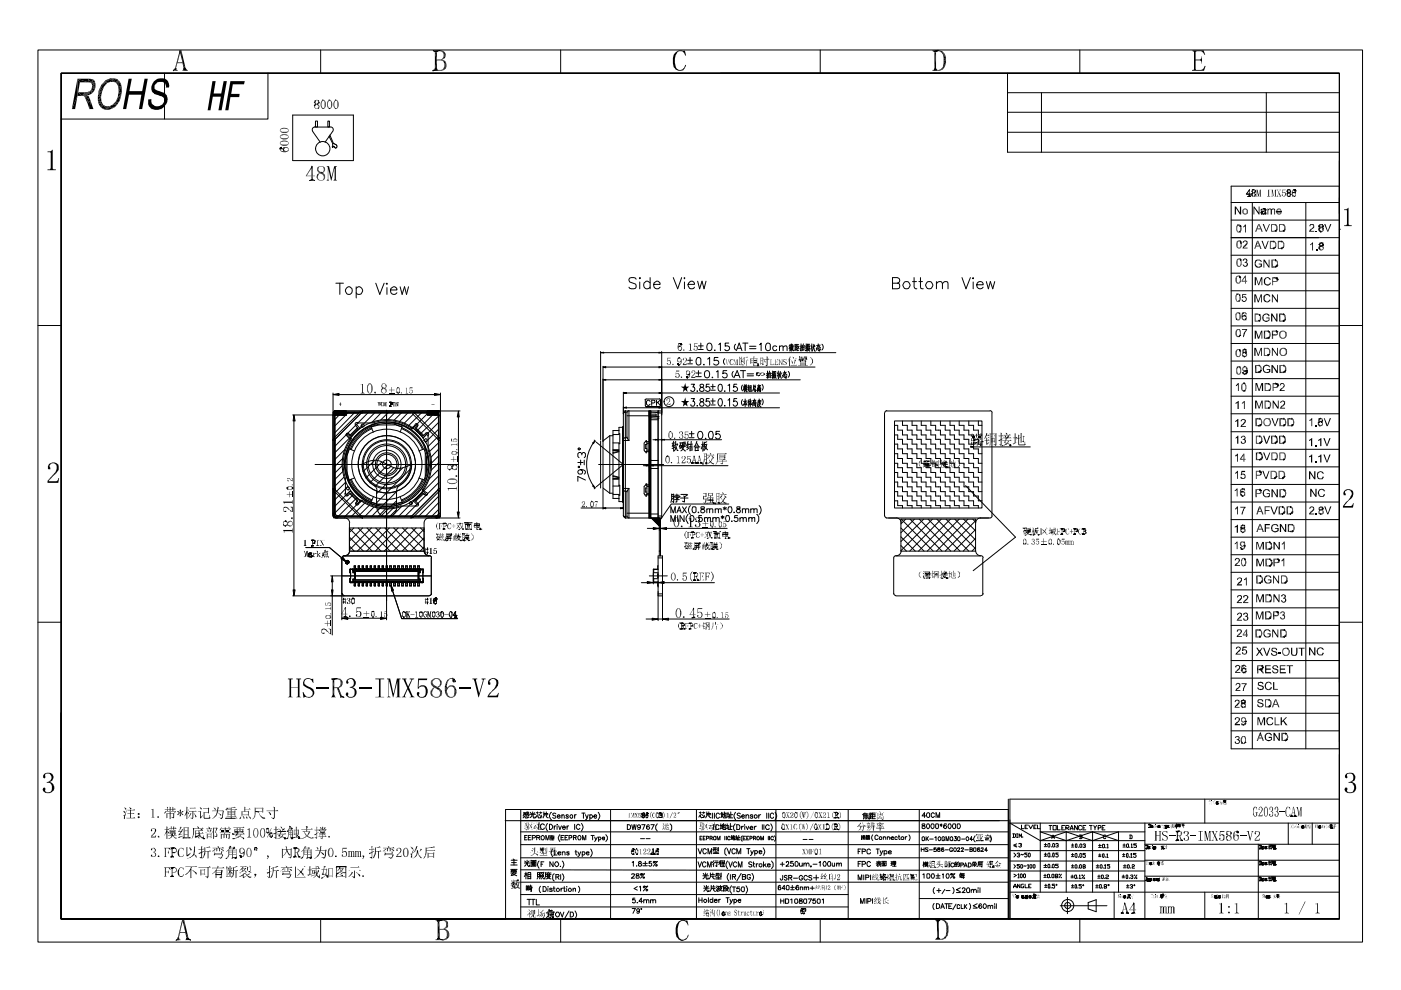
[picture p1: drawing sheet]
<svg xmlns="http://www.w3.org/2000/svg" width="297mm" height="210mm" viewBox="0 0 297 210" stroke-linecap="round" stroke-linejoin="round" font-family="sans-serif">
<g fill="none" stroke="#000" stroke-width=".21">
<path d="M8 10.6h280.9v189.1h-280.9zM13 15.5h271v179.3h-271v-179.3h271v179.3h-271zM16.5 16.7v3.6M34.9 15.5v9.7h-21.9M36.8 14.8l-.1 .2zM37 14.7h.3zM37.1 14.6h.2zM38.1 10.8l.1 .4zM38.9 14.7h.5zM38.9 14.7h.6zM38.9 14.5l.5 .1zM56.8 15.5v9.7h-21.9"/>
<path d="M68 10.6v4.9M91.8 15l.9-.2zM91.8 15l.2-.2zM91.9 10.7l.1 .2zM92.2 14.7h.4zM92.2 10.9l1.1-.2zM92.2 10.9h.5zM118.9 10.6v4.9M152.7 15.5h52.9M173.9 10.6v4.9M198 10.9l.9-.2zM198 14.8h.6z"/>
<path d="M198.1 14.7h.4zM198.5 10.9l.4-.2zM213.6 15.5v16.8h70.4M213.6 19.7h70.4M220.8 19.7v12.6M228.9 10.6v4.9M268.5 19.7v12.6M18.2 20.9l.6-.4zM59.4 31.5h.1M59.4 31.6h.1M59.4 31.3l.2 .2zM59.4 31.3l.1 .2z"/>
<path d="M59.6 31.5h.1M59.6 31.3h.1M59.7 31.3h.1M59.7 31.3l-.1 .2zM60.1 31.7h.1M60 31.7h.1M60.1 31.9l.1-.1zM60.2 31.3l.1 .1zM62.1 24.4h12.8v9.7h-12.8zM65.6 38.3l.8-.2zM66 38.1l.3-.1zM66.1 35.2v2.1"/>
<path d="M66.1 35.2l-.1 .5zM66.2 35.2v2.1M66.3 27.9l1.6 2.3M66.5 38.2l.2 .1zM66.6 22.4h.2zM66.6 21.7h.2zM66.7 22.3l.2-.2zM66.7 26.9h3.3M66.8 26.9a.58 .58 0 0 0-.5 .9M66.8 21.4h.1zM66.9 25.7h.4v1.2h-.4zM67.3 22.1h.1"/>
<path d="M67.4 21.9h.1zM67.5 22.9l.1 .1zM67.5 21.4h.1zM67.6 21.7h.1M67.6 21.7v.2zM68.4 21.2l.1 .1zM68.5 23h.1M69.5 25.7h.3v1.2h-.3zM69.8 21.2v.1zM69.8 23h.1M69.9 28.6l.8 1.8 .4 .2a.49 .49 0 0 1 .1 .8l-.4-.4-.3 .3-.1-.1 .1-.8-.7-1.5M70.1 26.9l.3 .1a.58 .58 0 0 1 .2 .8"/>
<path d="M70.5 27.9l-1.6 2.3M71.1 21.2l.1 .1zM71.2 23h.1M213.6 23.8h70.4M213.6 28h70.4M284 34.1v124.7h-23v-119.3h23v3.4h-23M134.9 59.2a.97 .97 0 0 0-1.6 0l.2 .6 1.2 .4a.6 .6 0 0 1 .1 .6 .6 .6 0 0 1-.4 .4l-.9-.1-.2-.2M135.6 58.9h.2l-.2 .2zM135.6 59.8v1.4M137.8 60l-.5-.4a.78 .78 0 0 0-.8 1.1 .78 .78 0 0 0 1.3 .2M137.8 58.9v2.3M142.7 58.9l1 2.3 .8-2.3"/>
<path d="M145 58.9h.2l-.1 .2zM145.1 59.8v1.4M147.9 59.6l.4 1.6 .5-1.6 .5 1.6 .4-1.6M193.5 59.7h.8M193.8 58.9v1.9l.2 .3 .4 .1M194.8 59.7h.8M195.2 58.9v1.9v.3l.5 .1M198.5 59.7v1.5M204 58.9l.8 2.3 .9-2.3M206.3 58.9v.2l-.1-.1zM206.3 59.8v1.4M209.1 59.7l.4 1.5 .5-1.5 .5 1.5 .4-1.5"/>
<path d="M261 57.9h23M261 54.1h23M261 50.4h23M261 46.7h23M262.4 47.7l.2 .1zM262.8 49l.2 .2zM262.8 58.8l.3 .1zM262.8 58.5v.3zM262.9 47.9h.2zM262.9 47.9l.2 .1zM263 51.4l.1-.2zM263 51.1v.2z"/>
<path d="M263 55.2l.1-.2zM263 54.9v.2zM263 58.6l-.2 .2zM263.1 51.7l.1-.2zM264.3 41.2h.5zM264.6 41.7l.4-.1zM264.6 41.7l.2-.1zM264.8 41.5h.2zM264.8 41.6l.2-.1zM264.8 41.2h.2zM264.9 40.2l-.7 1zM264.9 40.2l-.1 .2z"/>
<path d="M265 41.2h.2zM265.1 41.6l.1 .1zM265.3 41.3h.2zM265.4 40.6l.1-.1zM265.5 40.6h.1M265.5 41l-.1 .1zM265.6 40.3h.1M265.5 40.2h.2zM265.5 42.9v115.9M265.6 41.5l-.1 .1zM265.6 40.9l-.2 .2zM265.7 40.2h.1"/>
<path d="M265.9 40.2h.1M266 41.5l.1 .1zM266.1 40.7h.1M266.1 41.3l.1-.1zM266.1 41.2h.1M266.1 40.3l.1 .2zM266.1 40.7l-.1 .1zM266.1 40.6h.1M266.2 40.6h.1M267.4 45l.2 .1zM267.4 45v.1zM267.4 45.1h.1z"/>
<path d="M267.5 44.4l-.1 .1zM267.5 44.9l.1 .1zM267.5 45.4l.1-.2zM267.6 44.8l.1 .2zM267.6 44.8v.2zM267.8 44.7l.1 .2zM267.9 44.2h.2zM267.9 44.2l.1 .2zM267.9 45.3l.1 .2zM268.1 45.2h.3zM268.1 44.2v.3zM268.1 44.2l.2 .1z"/>
<path d="M268.1 45.1h.3zM268.2 45.4l.2-.1zM268.2 44.5h.2zM268.2 45.3l.2-.1zM268.2 44.8l.2-.2zM268.4 44.5l-.2 .1zM269.9 52.6l.2 .2zM270.1 52.5v.3zM270.1 51.2v.1zM270.3 52.4l.1 .1zM270.3 48.9l.2 .1zM270.4 48.9l.2 .1z"/>
<path d="M270.4 56.5v.2zM270.4 55v.3zM270.5 56.4l.2 .2zM270.6 44.9h1.1zM270.6 56.4l.2 .1zM270.6 58.9v.1zM270.6 58.9l-.1 .1zM270.7 56.2h.2zM270.7 59.1l.1-.2zM270.8 48.6l-.1 .3zM270.8 59.3h.2zM270.9 59.1l-.1 .2z"/>
<path d="M271.6 52.6l.2 .2zM271.8 52.5v.3zM271.8 51.2v.1zM271.9 52.4l.2 .1zM272 48.9l.2 .1zM272.1 48.9l.2 .1zM272.5 48.6l-.1 .3zM273 41.3h.1M272.9 41.3h.1M272.9 41.1l.2-.2zM272.9 41.1l.1-.1zM272.9 40.6l.1-.1z"/>
<path d="M273 40.6h.1M273 40.3h.1M273 40.3l-.1 .3zM273 40.7h.1M273 41.6l.2 .1zM273 40.2h.2zM273.1 40.9h.1M273.2 40.2h.1M273.3 41.6l.1 .1zM273.4 40.2h.1M273.4 40.9h.1M273.5 41.6h.1"/>
<path d="M273.6 40.3h.1M273.5 40.7h.1zM273.6 41.3l.1-.1zM273.6 41.2h.1zM273.6 40.6h.1M273.6 41.1v.1zM274.1 40.9l.1-.1zM274.2 40.3l.1-.1zM274.2 41.4l-.1 .2zM274.2 40.8h.1M274.3 40.8h.1M274.3 40.2h.1"/>
<path d="M274.5 40.2h.1M274.4 41.6l.1 .1zM274.4 40.8h.1M274.5 40.4h.1M274.6 40.4h.1M274.6 40.5h.1M274.6 40.4l.1 .1zM274.7 40.4h.1M274.7 40.2l-.1 .2zM274.7 40.2l-.1 .1zM274.7 40.8l-.1 .1zM276.9 42.9v115.9"/>
<path d="M279.6 52.6h.2zM279.6 48.7h.1zM279.6 47.9h.2zM279.7 52.3l.1 .1zM279.7 51.8h.1zM279.7 48.4h.1zM279.7 48.8l.1 .1zM279.8 52.7h.1M279.8 47.9l-.1 .2zM279.9 52.2l.3 .1zM279.9 52l-.1 .2zM279.9 49l.1 .2z"/>
<path d="M279.9 48.1l-.1 .1zM279.9 47.7l-.1 .1zM280 51.6l-.1 .1zM280.1 49v.2zM280.2 52.1l.1 .1zM280.2 51.4v.2zM280.2 48.1l.3 .1zM280.2 47.7l.2-.1zM280.3 52h.3zM280.3 52l.2 .1zM280.3 47.9h.3zM280.4 51.8h.2z"/>
<path d="M280.4 48.6l.2-.2zM280.5 51.5l-.2 .2zM280.6 51.8v.2zM280.6 47.9l-.1 .2zM284 48.6h.1M8 69h5M71.2 60h1.6M72.1 60v2.4M75.5 61.1a.76 .76 0 0 1 1.1-.1 .76 .76 0 0 1 0 1.2 .76 .76 0 0 1-1.1-.1M75.5 60.8v2.4M79.7 60l.8 2.4 .9-2.4M81.9 60.1h.2l-.1 .2z"/>
<path d="M82 61v1.4M82.8 61.5h1.4l-.1-.4-.4-.3h-.3l-.5 .3a.79 .79 0 0 0 .1 1.2 .79 .79 0 0 0 1.2-.2M84.8 60.8l.5 1.6 .5-1.6 .4 1.6 .4-1.6M127.3 74.5v18.7M127.8 77.7v25.8l1.5 1.1M128 74.8h11.7M128.4 77.8h11.3M138.6 60.3h1.4l-.1-.4-.4-.3h-.3l-.5 .4a.79 .79 0 0 0 .1 1.1 .79 .79 0 0 0 1.2-.2M140.3 74.5v35.3h-7.7v-22.7h7.7M140.3 74.8h36.9M140.3 77.8h32.5M143.7 77.2h.1"/>
<path d="M143.7 77.2l.1-.1zM143.8 77.1h.1M143.8 77.3v-.1zM143.8 76h.1M143.8 72.9l.3-.1zM143.8 77.1v.2zM143.8 77.4h.1M143.9 73.4l.1 .1zM143.9 77.3h.1M143.9 77.4h.1M143.9 75.9h.1M144.1 73.4h.1"/>
<path d="M144.1 75.9h.1M144.1 72.8h.1M144.3 72.8h.1M144.2 74.3l.1 .1zM144.2 73.4h.1M144.3 73h.1M144.3 73l.1 .1zM144.3 73h.2zM144.4 73.1h.1M144.4 72.9v-.1zM144.4 72.8v.2zM144.5 73l-.1 .1z"/>
<path d="M145.5 79.9h.2zM145.5 79.9h.1M145.7 79.9h.1M145.6 79.9h.1M145.8 77.1h1M145.8 76.4h1M145.9 79.4h.1zM145.9 79.5h.1M145.9 60.3h1.3v-.2a.73 .73 0 0 0-1.1-.4 .73 .73 0 0 0-.1 1.2 .67 .67 0 0 0 1.2 0M146.1 79.3h.1M146.1 79.3l-.1 .1zM146.3 75.8v1.1"/>
<path d="M147.6 79.9h1.1M147.6 79.1h1.1M147.8 75.9l.4-.1 .4 .3v1a.55 .55 0 0 1-.9 0 1.27 1.27 0 0 1 .1-1.2zM148.1 78.6v1M148.1 74.1h1M148.1 73.3h1M148.6 72.7v1.1M149.3 77.2v.2zM149.4 78.8a.55 .55 0 0 1 1 0 .76 .76 0 0 1 .1 .8 .76 .76 0 0 1-.6 .5l-.3-.1a1.15 1.15 0 0 1-.2-1.2zM150 76.1l.5-.3v1.6M150.1 72.8a.78 .78 0 0 1 .9 .6 .78 .78 0 0 1-.5 1l-.4-.1a1.12 1.12 0 0 1 0-1.5zM151.6 74.2v.2z"/>
<path d="M151.9 78.8l.3-.2v1.5M152.2 75.8h-.7l-.1 .7 .6-.1 .3 .2a.59 .59 0 0 1-.2 .7 .59 .59 0 0 1-.8-.2M152.4 73.1l.3-.4v1.7M153.7 76a.82 .82 0 0 0 0 1.3M154.1 78.6h-.8l-.1 .7a.54 .54 0 0 1 .9 0 .54 .54 0 0 1-.2 .8 .54 .54 0 0 1-.7-.2M154.5 72.7h-.7v.7l.5-.1 .3 .2a.55 .55 0 0 1-.2 .8 .55 .55 0 0 1-.7-.2M155.5 78.8a.82 .82 0 0 0 0 1.2M155.9 79.6h.7M156 73a.82 .82 0 0 0 0 1.2M156.1 74.4l.6-1.7 .6 1.7M156.4 73.8h.7M157 78.6h1.1"/>
<path d="M157.5 72.7h1.1M157.6 78.6v1.5M158 72.7v1.7M158.4 79.3h1.4M158.4 79.7h1.4M158.9 73.4h1.4M158.9 73.9h1.4M159.8 77.4h.1M160.4 79.3h.1M160.4 79.1v.2zM160.4 79.1l.1 .1zM160.5 79.4l-.1 .2z"/>
<path d="M160.6 77.6h.1M160.7 79.1h.1M160.7 79h.1M160.7 77.1h.1M160.8 77.3h.1M160.7 77.1v.2zM160.8 77.4h.1M160.8 77.6h.1M160.8 79.7l.2-.1zM160.9 77.4h.1M161 79.5h.1M161 73.1l.4-.4v1.7"/>
<path d="M161.8 77.2l-.1 .1zM162 79.3h.1zM162.6 72.8l.3-.1 .4 .4v1a.55 .55 0 0 1-.9 0 1.27 1.27 0 0 1 .2-1.3zM162.7 78.7v1.5l-.1-.2M162.9 79.2l-.4 .1M162.9 79.3l-.4 .4M163 79.1v1M163 79.2h.3M163 79.5h.2M163 79.9h.3M163.2 78.7l-.1 .5M163.3 79v1.1"/>
<path d="M163.8 78.7v1.5l-.1-.2M163.8 79.7l.4-.2-.4 .7M163.9 79.3l-.3 .4M163.9 79.1l-.3 .1M163.9 79.8l.3 .2M164.1 78.8v.5M164.3 79.6l.2-.1-.4 .7M164.3 79.7l.3 .5M164.3 78.9l-.2 .1M164.3 79.1l-.2 .1M164.3 78.8v.7M164.5 78.8h-.6"/>
<path d="M164.5 79.3l-.6 .1M164.7 73.5l-.3-.2a.48 .48 0 0 0-.6 .6l.4 .5 .4-.1 .1-.2M164.8 79l.1 .3M165 79.4l-.2 .4M165 78.7v1.5M165.3 73.6a.52 .52 0 0 1 .7-.2v1M165.3 73.3v1.1M165.4 79.3l.3 .9M165.4 78.8l-.4 1.5M165.5 78.9l.1 .3M165.7 79.3h-.6M166 73.6a.55 .55 0 0 1 .8-.2l.1 1"/>
<path d="M166 79.7l-.1 .3M166.1 79.7l.6 .5-.1-.3M166.3 79.6l.2 .2M166.3 79.3l.2 .1M166.4 78.7l-.2 .6-.3 .4M166.4 79l.5 .5M166.6 79.7l.2 .2M166.7 78.9l-.7 .2M167.1 78.8h.1a.82 .82 0 0 1-.1 1.2M167.5 73.6v.8M167.6 73.4l-.3 .5M167.6 73l-.3 .4"/>
<path d="M167.6 73.8v.6M167.6 73.2v.2h.3M167.6 73.8h.2v.4M167.8 72.9v.5M167.9 74.1l-.2 .1M167.9 73.6l-.3 .1M167.9 73.1v.4M168 73.6l.1 .8h.2M168.1 73l-.2 .8M168.1 73.5l-.3 .9M168.3 73.3l-.2 .1M168.6 73v.5"/>
<path d="M168.6 73.7v.6M168.6 73.1h.2M168.7 73.4v.8M168.8 73v.4h-.2M168.9 73.7l-.2 .1M168.9 74.1l-.4 .2M169 73.1h.3M169 73v1.4l.3-.1M169.2 73.4l-.2 .1M169.3 73.4l-.1 .5h-.2M169.5 76.2l.1-.1zM169.5 75.6l.1 .1z"/>
<path d="M169.7 76.5l.1 .1zM169.8 76.6h-.1zM169.8 72.9v1.5l-.1-.2M170 73.3l-.4 .1M170 73.6l-.4 .3M170.1 76.5h.1M170.1 76.3h.2zM170.1 73.3v1.1M170.1 74.2h.3M170.2 76.1h.1zM170.3 72.9l-.1 .5M170.4 73.7l-.3 .1"/>
<path d="M170.5 73.3l-.1 1M170.5 73.3l-.4 .1M170.7 76.6h.2zM170.9 76h.1zM170.9 76.1h.1zM170.9 72.9v1.5l-.1-.1M171 73.8h.3l-.3 .6M171 73.6l-.2 .2M171 73.3l-.2 .1M171.1 73h.5M171.1 74l.2 .3M171.2 73v.6"/>
<path d="M171.2 73.2h.2M171.4 73.9l.3 .5M171.4 73.8h.2l-.1 .3-.3 .3M171.4 73.3l-.2 .1M171.5 73v.8M171.7 73.4l-.6 .3M172 73.3v.2M172.1 73.7l-.2 .3M172.1 72.9v1.5M172.5 73.5l.2 .9h.2M172.6 73l-.4 1.4M172.6 73.2l.1 .1"/>
<path d="M172.8 73.4l-.5 .2M173.1 73.8v.5M173.3 73.9l.3 .5h.2l-.1-.3M173.5 72.9v.4l-.4 .6M173.5 73.8l.2 .2M173.5 73.5l.2 .2M173.6 73.3l.4 .5M173.8 73.9l.2 .3M173.9 73.2l-.8 .1M174.3 73v.1a.82 .82 0 0 1 0 1.1M189.2 60h1l.5 .2v.9l-.5 .1h-1v-2.3h1l.5 .2v.7l-.5 .2M198.5 60.1a.81 .81 0 0 1 1.1-.3l.2 .3v1.1"/>
<path d="M199.8 60.1l.5-.4 .6 .1 .1 1.4M207.1 60.4h1.3a.72 .72 0 0 0-.9-.6 .72 .72 0 0 0-.3 1.1 .75 .75 0 0 0 1.2 0M261 69.1h23M261 76.6h23M261 72.8h23M261 65.4h23M261 61.7h23M262.2 62.3l.2 .1zM262.2 67.6l-.1 .1zM262.3 77.8l.2 .1zM262.6 63.8l.2 .1zM262.6 71.3l.2 .1z"/>
<path d="M262.7 66.5l.2-.1zM262.8 71.1h.3zM262.8 74.4l.2-.2zM262.8 74.4h.3zM262.8 74.1v.3zM262.9 62.5l-.1 .2zM262.9 77.7v.3zM263.4 66.4h.3zM263.4 67.1h.2zM263.4 79h.3zM263.6 75.4h.1M263.6 79.3l.1-.1z"/>
<path d="M263.7 74.8l.1-.1zM263.7 74.6l-.1 .2zM263.7 74.2h.1M263.8 66.8l.1 .2zM263.8 75.5v.2zM263.8 74l.4 .1zM263.8 74v.2zM263.9 79.3v.1zM263.9 77.7v.1zM263.9 78.6l.1 .2zM264 67.7l.2 .1zM264 67.1l.2-.1z"/>
<path d="M264.1 74.6l.1 .1zM264.1 79.2l.1 .1zM264.2 74.8l-.1 .1zM264.2 74.1l-.1 .2zM264.2 79.1l.2-.1zM264.2 78.8l.3 .1zM264.3 78.6l-.1 .2zM264.3 78.6l.2 .1zM264.4 79l-.2 .3zM266.8 78.8l.2 .2zM266.9 67.9l.1 .2zM267 67.9l.1 .2z"/>
<path d="M267 78.8v.2zM267 77.4v.2zM267 78.8l.2 .1zM267.1 66.6l-.1 .3zM267.1 78.8h.2zM267.2 78.5l.3 .1zM268.6 71.6v.2zM268.8 71.6l.1 .2zM268.8 75.2l.2 .2zM268.8 75.2v.3zM268.9 71.6l.2 .1zM268.9 70.1v.3z"/>
<path d="M268.9 75.1l.3 .1zM269 71.5l.2 .1zM269.2 70.3l-.1 .2zM270.6 70.1v.3zM270.6 70.1l.2 .1zM270.7 70.5l.2-.2zM272 68l.1 .2zM272.1 67.9v.3zM272.1 66.6l-.1 .1zM272.1 66.6h.2zM272.1 78.8l.1 .2zM272.2 67.9l.1 .2z"/>
<path d="M272.2 77.4v.3zM272.3 78.8h.2zM272.3 78.8l.2 .1zM272.5 78.5l.1 .1zM272.5 67.7v.2zM284 69h4.9M62.3 89.3v35.8M66.8 98.5h30.4M70.6 83.3v26.1l.2 .4M70.9 92.8l.2 .3M70.9 92.8l-.4 .5M71 87.1h2.4v.9h-2.4z"/>
<path d="M71 87.6v21.7l.1 .3h21.7l.2-.2-.1 .1M71 87.1v.9h2.4h-11.3M71 87.1h26.5M71 88v21h-.4M71.1 87.1h-.2l-.2 .4M71.1 93.1l-.1 .3h-.4M71.5 87.4h1.4v.2h-1.4zM71.5 87.1v.5h21v-.5M71.5 87.1a.84 .84 0 0 0-.8 .8M71.5 87.5l-.4 .2v.2M71.9 83.7h20.2M72.5 87.4l-1.5 1.6"/>
<path d="M72.6 98.7l-1.6 1.6M72.6 97.2l-1.6 1.7M73.1 95.3l-2.1 2.2M73.1 98.4a8.9 8.9 0 0 0 4.5 7.8M73.3 96.3l-.3 2.2M73.4 97.9l.1 2 .5 1.9M73.5 96.8l-.2 1.2M73.6 96.9v3.2l.4 1.7M73.7 91.9l-.4 .3M73.7 92.6l.4 .4M73.9 92h-.4l1 1.1M73.9 87.4l-2.9 3"/>
<path d="M74 92.1h.1M74 92.1l.2 .2M74.1 92.1a.33 .33 0 0 0-.4-.3 .33 .33 0 0 0-.3 .3 .33 .33 0 0 0 .3 .4M74.2 93l.1 .3M74.2 92.3l.2 .1M74.5 93a9.3 9.3 0 0 0-1.2 8.4l-.1 3.3M75.1 95.6l-1-.4-.6 1.7M75.3 87.4l-4.3 4.4M75.4 90.2l.4 .5-1.6 1.6M75.6 90l-.2 .2M75.6 90l.7 .8-2 2M75.8 89.7l.1 .1"/>
<path d="M75.9 89.6a.36 .36 0 0 0-.5 .1 .36 .36 0 0 0 0 .5M75.9 89.7l-.3 .3M75.9 90.7l-.1 .2-1.4 1.4M75.9 89.7h3.1M76.3 87.3l.6-.2v.5h-.4M76.5 90.3l.4 .3M76.5 87.6l-.2-.2-5.4 5.4M76.5 87.6l-5.4 5.5M76.6 90.3a.32 .32 0 0 1 .3-.4 .32 .32 0 0 1 .3 .3 .32 .32 0 0 1-.3 .3M76.7 87.4l-5.7 5.8M77.5 91.1a8.7 8.7 0 0 0-4 5.7M78.1 87.4l-7.1 7.3"/>
<path d="M78.8 90.7a8.4 8.4 0 0 0-4.5 4.5M78.9 90.9a8.2 8.2 0 0 0-4.4 4.4M79 89.7a9.3 9.3 0 0 1 8.2 1M79.4 89.9l.2-.1a8.8 8.8 0 0 0-6.4 8 8.8 8.8 0 0 0 5.3 8.6M79.4 97.6l-2.4 2.4M79.4 89.9a8.9 8.9 0 0 0-6.1 6.3M79.6 87.4l-8.6 8.6M80.9 98l-3.3 3.4M80.9 87.4l-2.1 2.2M82 87v44.4M82.2 98.6l-3.8 3.8M82.4 87.4l-1.7 1.7"/>
<path d="M82.6 86.1h.2zM82.6 86.1h.1M82.6 85.4h.1M82.6 85.3h.1M82.7 86h.1M82.7 85.4l.2-.1zM82.8 85.4h.1M82.7 85.4h.1M82.8 86.1h.1M82.9 86.1h.1M82.8 86l-.1 .1zM82.8 85.7h.1"/>
<path d="M82.9 85.7h.1M82.9 85.3l-.1 .1zM82.9 85.3l.1 .1zM83.1 85.7h.1M83.1 85.4h.1M83.1 85.5h.1M83.1 89.6h.1M83.1 89.6l-1.7-.1-1.8 .3M83.2 89.6h.1M83.2 89.6a8.8 8.8 0 0 1 7.5 7.7 8.8 8.8 0 0 1-5.4 9.2M83.2 89.6l.5 .1M83.2 89.6l1.1 .2"/>
<path d="M83.5 99.2l-4 3.9M83.7 90.1h-3.4l-1.6 .4 .5 1.1M83.7 89.9l1.6 .6M83.7 90l1.6 .5M83.7 89.9a8.4 8.4 0 0 0-6.2 1.2M83.8 89.7a8.9 8.9 0 0 1 6.4 5.1M83.8 87.4l-1.6 1.6M84.2 83.2h.1M84.3 82.1l.1 .1zM84.4 83.3h.1M84.6 83.2h.1zM85.2 90.9a8.2 8.2 0 0 1 4.4 4.4"/>
<path d="M85.2 90.7a8.4 8.4 0 0 1 4.6 4.5M85.3 90.5l-.5 1.1M85.3 87.4l-1.8 1.8M85.3 99.2l-5.5 5.5M86.6 87.4l-1.9 2M87.2 99.2l-7.4 7.4M87.4 87.6l5.4 5.5M87.6 90.8l2.1 2 .7-.8M87.7 87.4l5.4 5.4-.3 .3M88 90.2l-.9 .6 .3 .1 1-.9 .1 .4M88 90.1a.33 .33 0 0 1 .3-.3 .33 .33 0 0 1 .3 .3 .33 .33 0 0 1-.3 .4M88.1 87.4l-2.4 2.4"/>
<path d="M88.1 90.7l1.7 1.6 .5-.4 .5 .5M88.1 90.7v.2l1.4 1.4 .3 .1M88.2 89.8l.4 .4M88.3 90.5h.1M88.3 90.5l-.2 .2M88.8 95.6l1.1-.4 .5 1.7v3.2M89.5 87.4l-2.9 2.9M90.2 96v4.9M90.2 94.9l.4 1.2M90.2 93.1l-.4 .3M90.2 93a.32 .32 0 0 1 .4 .3 .32 .32 0 0 1-.3 .4 .32 .32 0 0 1-.4-.4M90.3 91.8l.1-.1a.36 .36 0 0 1 .4 .2 .36 .36 0 0 1 0 .4"/>
<path d="M90.6 87.1h2.4v.9h-2.4zM90.6 96.1h.1M90.6 96.1l.3 2.6M90.8 92.3v3.2M90.8 95.5a9.3 9.3 0 0 1-1.3 8.4M90.9 99.8a8.9 8.9 0 0 1-10.6 7.4M90.9 98.7h.1M90.9 98.7l-.1 1.1M90.9 87.4l-3.4 3.4M91 87.4h1.5v.2h-1.5zM92.3 87.4l-4 4.1M92.3 87.5a.63 .63 0 0 1 .7 .6l.4 .1"/>
<path d="M92.5 87.1a.84 .84 0 0 1 .9 .8M92.5 87.5l.4 .2 .1 .2M92.8 87.4h-21.7l-.2 .2M92.9 87.4l.1 .2v21.7M93 87.1l.3 .2 .1 .2M93 89.5l-3.3 3.4M93 88.2l-4 3.9M93 90.9l-2.8 2.9M93 92.4l-2.3 2.4M93 93.8l-2 2M93 95.2l-1.6 1.8M93 96.6l-1.6 1.6"/>
<path d="M93 98.1l-1.6 1.7M93 99.5l-2.1 2.1M93.1 92.7l.3 .7h-.4l-.2-.3M93.4 83.3v26.1l-.1 .2-.3 .2M93.4 88h-.4v21M95.3 99.5v.2zM95.8 99.2h.1M95.8 98.8v.1zM96 98.7l.1 .1zM96.7 99.4l.1 .1zM96.8 98.7h-.1zM96.9 95.9v.1z"/>
<path d="M97.2 88.4v20.2M122.5 95.2l.3-.3 .3 .3-.3 .2zM122.5 98.1h1.1M123.1 99.6l.3 .2a.46 .46 0 0 1-.1 .7h-.5a.48 .48 0 0 1 0-.8 .78 .78 0 0 1 .9-.1 .78 .78 0 0 1 .3 .8l-.1 .1M123.1 97.6v1M123.4 96.4v-.2l-.3-.3h-.3l-.3 .3v.6l.3 .2M123.4 96.2l.2-.3h.3l.2 .3v.6l-.2 .2M123.9 97.6v1M125.8 93.9a7.9 7.9 0 0 0 0 9M126 93.3l.2 .3M126.4 93.7l5.8 4.8-5.8 4.7M126.9 98.5h13.8"/>
<path d="M127.3 93.5v10M128.4 80.5h11.3M129.3 92.4l-1.5 1.1M129.3 92.4v12.2M129.3 92.4h.7M130 91.3h1.2zM130 91.3v14.4M130 93.9h1.2v9.2h-1.2M130 95.5h1.2M130 95.3h1.2M131.2 91.2l-.1 .1M131.2 92h.2v2.1h-.2"/>
<path d="M131.2 95.8l-1.2 .3M131.2 95.7l-1.2 .2M132 90.6h-.8v1.5h-1.2M132 90.6v15.8M132.1 90.4l-.1 .2M132.1 90.4v16.1M132.1 90.4h.1M132.2 93.4h1.1M132.2 83.2v26.2M132.6 87.1l-.3 .2-.1 .2M132.8 86.5h6.9M132.8 83.3h6.9"/>
<path d="M132.9 92.8l.4 .6M132.9 87.4h-.5l-.2 .2M132.9 92.8h-.5l-.2 .3M132.9 87.6v5.2M133.3 87.1v6.3M133.4 87.1l-.4 .2-.1 .2M136.4 98.7h.6M136.6 94v1.4l.1 .4M136.8 84.8v1.2zM136.8 86l.2 .3M136.9 95.7l.1 .3v-.2M136.9 95.8h1"/>
<path d="M137 84.6h2.9zM137 93.4v.3h.6M137 84.6l-.3 .2M137.1 93.4l-.5 .5M137.2 94.2h-.4v.9h.4M137.2 93.7v2.1M137.2 95.4h.7M137.2 94h.7M137.6 87.8h1.5v.4h-6.2M137.6 87.1v22.7M137.6 93.6h.3M137.6 88.2h.3"/>
<path d="M137.7 87.1v.7M137.7 88.2v21.6M137.7 98.7h.2M137.8 85.1l-.2-.2h-.3l-.2 .2v.6l.2 .3h.3l.2-.3M137.9 87.1v22.7M137.9 99.4h.1M137.9 97.6h.1M137.9 89h1.6M137.9 88.7h.1M137.9 88.3h.1M137.9 87.5h.1M138 87.1v.7"/>
<path d="M138 88.2v21.6M138 99.3h1.5M138 97.6h1.5M138 88.2l1.5 .1M138 87.4l1.5 .1M138 88.6l1.5 .1M138.2 85.4h.6l.1-.5h-.7v1.1M138.4 93.2h.5M138.5 98.7h15.8M139.2 84.9v1.1M139.4 85.3l.6 .7M139.5 88.7h.1"/>
<path d="M139.5 88.3h.1M139.5 87.5h.1M139.5 87.1h.1M139.5 87.6h.8M139.5 87.1v22.7M139.5 93.2h.8M139.9 84.5l.1 .3M140 84.9l-.8 .6M140.1 86l-.2 .2M140.3 80.5h29.4M140.3 86.5h25M140.3 83.3h25"/>
<path d="M140.9 93.2h12.1M141.3 96.8l.2-.1zM141.5 96.7h.1M141.6 96.7h.1M142.1 91.5h.1zM142.2 93h.1M142.8 93.6l-.2 1M142.8 94.2v1.5M143.1 93.9l-.6 .1M143.1 94.5l-.6 .1M143.1 94.8l-.6 .3M143.2 94.2h.5l-.1 .2"/>
<path d="M143.3 93.6l-.2 1M143.3 94.5l-.1 .8-.3 .3M143.3 94.8l.3 .7h.2M144.1 93.9h.5M144.2 94.4l-.2 .4M144.2 94.5h.3M144.4 93.9l-.2 1.2M144.5 94.4l-.1 .5M144.5 94.9l-.3 .1M144.6 94.9l.6 .7h.2M144.7 94v.8M144.8 94.4h.3"/>
<path d="M145 93.7l-.1 1.1-.3 .6-.2 .2M145.3 94.1l-.6 .1M145.3 94l-.1 .7M145.3 94.7l-.6 .1M145.4 93.7l-.7 .1M145.6 80.1l.1-.1zM145.6 80l.1-.1zM145.7 80l.1 .1zM145.7 80.1h.1M145.8 80h.1M145.8 80.1h.1M145.9 93.6l-.3 .8"/>
<path d="M145.9 94.2l-.4 .2M146 94.8l-.4 .1M146 95l-.4 .3M146 94.1l-.4 .7M146.1 92.8h1.1M146.1 92h1.1M146.3 95l.4-.1v.5h-.4M146.3 94.8v.8M146.6 84.5h.6l-.3 .6a.5 .5 0 0 1 .4 .7 .5 .5 0 0 1-.8 .2v-.2M146.6 81.5h.6l-.3 .6a.5 .5 0 0 1 .4 .7 .5 .5 0 0 1-.8 .1v-.2M146.6 93.6l-.1 1M146.6 98.2l.3-.1z"/>
<path d="M146.6 98.2l.1-.1zM146.6 98.2h.1M146.6 91.5v1.1M146.7 98.1h.2zM146.7 98.1l.2-.1zM146.8 94.2h-.7M146.8 94.6l-.6 .1M146.9 98.1l.1 .1zM147 98.1h.1M147.2 96.7v.2zM147.3 98.2l.1-.1zM147.4 98.1h.2z"/>
<path d="M147.4 95.5h.1M147.4 95.5h.7M147.4 94.8v.8M147.4 94.9h.6M147.4 94.6h.6M147.7 98.1v.1zM147.7 93.8l.5 1h.2M147.7 86h.2zM147.7 82.9h.2zM147.7 98.2l.3-.1zM147.7 98.2l.1-.1zM147.7 93.6l-.2 .7-.3 .5"/>
<path d="M147.8 98.1h.2zM147.9 98.1h.1M148 98.1h-.1zM148 98l-.1 .1zM148 94.8v.7M148.1 98.1h.1M148.1 98.2h.1M148.2 91.5a.78 .78 0 0 1 .9 .6 .78 .78 0 0 1-.6 1h-.1a.96 .96 0 0 1-.2-1.6zM148.3 96.7v.2zM148.5 84.6l-.1 .3 .7 .4 .2 .3a.47 .47 0 0 1-.5 .5 .47 .47 0 0 1-.5-.4 .47 .47 0 0 1 .5-.5l.4-.3v-.1l-.3-.3zM148.5 81.5v.5l.7 .3a.45 .45 0 0 1-.4 .7 .45 .45 0 0 1-.4-.7l.6-.2 .2-.3-.3-.3zM148.5 98.1l-.1 .1z"/>
<path d="M148.6 98.1h.2zM148.7 98.1h.1M148.8 98.1v.1zM148.8 98.1h.1M149 98.5l.1-.1zM149 93.7v2M149 94.2l-.3 1M149 94.4l.2 .3M149.3 94.2h-.5M149.4 93.7l-.2 1.7M149.4 94.5l.6 .8M149.4 94.2h.4"/>
<path d="M149.6 92.9v.2zM149.7 98.4h.1M149.7 98.1h.2zM149.7 98.1l.2 .2zM149.9 94.2l-.2 .6-.4 .7M149.9 93.7l-.5 .2M150.4 84.5h-.6l-.1 .7a.5 .5 0 0 1 .7 0 .5 .5 0 0 1-.1 .8 .5 .5 0 0 1-.7-.2M150.4 81.5h-.6l-.1 .6 .4-.1 .3 .1 .1 .3a.5 .5 0 0 1-.3 .6 .5 .5 0 0 1-.6-.3M150.5 91.5h.3a.93 .93 0 0 1 .3 1.2l-.1 .3a.79 .79 0 0 1-.9-.5 .79 .79 0 0 1 .4-1zM150.7 85.9h.9M150.7 85h.9M150.7 82.7h.9"/>
<path d="M150.7 82h.9M151 80h.1zM151.1 81.5v1M151.1 84.5v1.1M152.3 81.7l.4-.2h.3l.2 .6-.2 .8h-.5a1.15 1.15 0 0 1-.2-1.2zM152.5 84.6l.2-.1a.93 .93 0 0 1 .4 1.3l-.1 .2-.3 .1a1.02 1.02 0 0 1-.2-1.5zM152.6 91.5h-.8v.6a.54 .54 0 0 1 .8 0 .54 .54 0 0 1-.1 .8 .54 .54 0 0 1-.8-.2M153.6 86h.2zM153.6 82.9h.2zM154.3 84.9l.4-.4v1.6M154.3 81.7l.4-.2v1.5M155.6 80.1l.7-1.5 .6 1.5"/>
<path d="M156.2 84.5h-.6l-.1 .7a.5 .5 0 0 1 .8 0 .5 .5 0 0 1-.1 .8 .5 .5 0 0 1-.8-.2M156.2 81.5h-.6l-.1 .6a.51 .51 0 0 1 .7 0 .51 .51 0 0 1 .1 .7l-.5 .2-.4-.3M157.4 84.7l-.2 .6 .2 .7M157.4 81.7l-.2 .6 .2 .6M157.8 81.5v1.6M157.8 82.1l-.2 .6M157.9 82l-.3 .1M158 85.1l-.4 .9M158 82v.5M158 84.6v1.6M158 82.2h.2M158 82.1l.3-.1v.3l-.3 .1"/>
<path d="M158.1 85.1l.3 .8M158.1 81.6v.4M158.2 82.4l-.3 .7M158.2 85.7l-.4 .1M158.2 82.6l.2 .5M158.2 81.5v.5M158.4 85l-.8 .1M158.4 82.6h-.5M158.4 81.8l-.5 .1M158.7 85v1.2M158.7 81.6l-.1 .6 .1-.1M158.8 84.7l-.2 .7"/>
<path d="M158.8 82.7l-.2 .2M158.8 82l-.1 .6M158.8 82.5l-.2 .1M159 83v-1.2h.3v1.2M159 82.5h.2M159 82.1h.2M159.1 84.6v1.6M159.3 85.7l-.4 .1M159.3 85l-.5 .1M159.4 85.8l-.3-.7-.4 .8M159.4 82.9l-.6 .1M159.6 85.4v.7"/>
<path d="M159.6 85.4h.7M159.7 82.6l-.1 .3M159.8 82.6l.4 .5v-.4M159.8 85h.3M159.8 84.9v.5M159.8 81.6l.1 .3M159.9 85.5v.5M159.9 85.6h.2M159.9 84.6v.2M159.9 82.5l.1 .1M160.1 85.5v.4h-.2M160.1 84.9v.4h-.3"/>
<path d="M160.1 81.6l-.1 .4M160.2 81.9l-.1 .4h-.3M160.2 82h-.4v.5M160.2 82.6l.2 .2M160.3 85.3l-.1 .9-.1-.2M160.3 84.9h-.7M160.6 82.2v.9M160.8 84.9l-.3 1.3M160.8 82h.3M160.8 81.9v.4M160.8 82.5v.4M160.8 82.8h.2"/>
<path d="M160.8 82.6h.2M160.9 85.8l.5 .5M160.9 81.5l.1 .2M161 85v.5l.1-.1v-.4M161 84.6v.3M161 82.5v.2M161.1 81.9l-.1 .2M161.1 82.1l-.3 .1M161.2 85.5l-.5 .8M161.2 85.6l-.3 .1M161.3 82.2l-.1 .9-.2-.2M161.3 81.7l-.7 .1"/>
<path d="M161.3 82.3l-.7 .1M161.4 84.9l-.6 .1M161.4 85.2l-.6 .1M161.6 84.6l.2 .6-.2 .6M161.6 81.5l.2 .6-.2 .6M187.5 87.6v21.8M188 87.1h21.9M188 87.1h-.2l-.2 .4M189.7 89.3h18.5v18.4h-18.5zM189.7 90.2h.6v1h1v1h1.1v.9h1v1.1h1v1h.9v1h1v1h1.1v1h1v1h1v1h1v1h1v1h1v1h1v1h1v1h1v1h1v1h1v.5M189.7 92.2h.6v.9h1v1.1h1.1v1h1v1h1v1h.9v1h1v1h1.1v1h1v1h1v1h1v1h1v1h1v1h1v1h1v1h1v.5M189.7 94.2h.6v1h1v1h1.1v1h1v1h1v1h.9v1h1v1h1.1v1h1v1h1v1h1v1h1v1h1v1h1v.5"/>
<path d="M189.7 96.2h.6v1h1v1h1.1v1h1v1h1v1h.9v1h1v1h1.1v1h1v1h1v1h1v1h1v.5M189.7 98.2h.6v1h1v1h1.1v1h1v1h1v1h.9v1h1v1h1.1v1h1v1h1v.5M191.3 89.3v.9h1.1v1h1v1h1v.9h.9v1.1h1v1h1.1v1h1v1h1v1h1v1h1v1h1v1h1v1h1v1h1v1h1v1h1v1h.8M193.4 89.3v.9h1v1h.9v1h1v.9h1.1v1.1h1v1h1v1h1v1h1v1h1v1h1v1h1v1h1v1h1v1h1v1h.8M195.3 89.3v.9h1v1h1.1v1h1v.9h1v1.1h1v1h1v1h1v1h1v1h1v1h1v1h1v1h1v1h.8M195.8 98.4l.1 .1zM195.9 98.2h.3zM196.2 98.5h.1M196.2 98.2l.1 .1zM196.3 98.5l-.1 .1zM196.4 98.7h.1M196.4 98.5h.1"/>
<path d="M196.5 99.1l.1-.1zM196.5 98.7h.1M196.5 98.2l.1 .1zM196.6 98.7h.3zM196.6 99h.3zM196.6 98.6h.1M196.6 98.3l.1 .2zM196.6 98.3h.1M196.7 98.5l.1 .1zM196.7 98.5h.1M196.8 98.5h.1M196.8 98.3h.1"/>
<path d="M196.9 98.2h.1M197 98.7h.1M197 99.1l-.1 .1zM197.2 98.6l.1 .1zM197.4 89.3v.9h1v1h1v1h1v.9h1v1.1h1v1h1v1h1v1h1v1h1v1h1v1h.8M198.4 98.1h.1M198.5 98.6h.1zM198.6 98.7h.2zM199.4 89.3v.9h1v1h1v1h1v.9h1v1.1h1v1h1v1h1v1h1v1h.8M199.8 98.5h.1M199.9 98.1h.1M200.1 98.7h.1"/>
<path d="M200.1 98.5h.1zM200.2 98.1h.2zM200.4 98.8h.1M200.4 98.1h.1M200.5 98l-.1 .1zM200.6 97.9l-.1 .1zM200.6 99l.1-.1zM200.7 99.2h.1M200.7 99.1h.1M200.8 99.1l-.1 .1zM200.8 99h.1M201.4 89.3v.9h1v1h1v1h1v.9h1v1.1h1v1h1v1h.8"/>
<path d="M203.4 89.3v.9h1v1h1v1h1v.9h1v1.1h.8M205.4 89.3v.9h1v1h1v1h.8M206.4 94.2l.5-.1zM206.4 93.7v.5zM206.4 93.4h.2zM206.4 94.8h12M206.6 93.4h.2zM206.7 93.9h.1zM206.9 93.8h.2zM207.4 93.5l.1 .1zM207.4 89.3v.9h.8M207.9 94.5l.1-.1z"/>
<path d="M208.3 93.6l.1 .1zM209.9 87.1l.4 .2v.2M210.3 87.6v21.8l-.2 .4h-22.1M212.4 94.5h.2zM213.3 92.9l.3-.1zM213.7 92.8h.1M213.7 92.6h.1zM214.2 94.5h.1M214.1 94.4h.2zM214.3 94.5h.1M214.3 94.3h.1M261 99h23"/>
<path d="M261 95.3h23M261 91.5h23M261 87.7h23M261 84h23M261 80.3h23M263.7 82.8l.3 .1zM263.7 82.8v.2zM263.7 81.2v.2zM263.7 81.2l.2 .1zM266.8 90.2l.1 .2zM267 97.4l.1 .2zM267.1 90.1l.2 .2z"/>
<path d="M267.1 90.1v.3zM267.1 88.7v.2zM267.1 93.8l.2 .2zM267.1 93.8v.3zM267.1 92.4l-.1 .2zM267.1 97.4v.2zM267.1 95.9v.2zM267.1 95.9l.3 .1zM267.1 99.8v.3zM267.2 90l.3 .1zM267.3 93.7l.2 .1zM267.3 97.3l.1 .2z"/>
<path d="M267.4 93.6h.2zM267.4 96.4l.1-.1zM267.6 97l-.1 .3zM267.7 96.9l-.1 .1zM269 81.3l-.1 .2zM269 86.4l.2 .1zM269 86.4v.2zM269 85v.2zM269.1 82.6l.1 .2zM270.3 93.8l.1 .3zM270.4 81.2l.1 .3zM270.4 92.4l-.1 .2z"/>
<path d="M270.4 97.4l.2 .1zM270.4 97.4v.2zM270.5 93.7l.3 .1zM270.5 93.7l.1 .2zM270.5 97.3l.2 .2zM270.6 93.6h.2zM270.7 81.3v.2zM270.7 92.6l-.1 .2zM270.8 82v-.1zM270.8 81.7h.3zM270.9 81.4l-.1 .1zM271 81.5l-.2 .1z"/>
<path d="M272 93.8l.1 .3zM272.1 92.4l-.1 .2zM272.1 97.4l.2 .1zM272.1 97.4v.2zM272.2 90.1l.2 .2zM272.2 90.1v.3zM272.2 88.7v.2zM272.2 93.7l.3 .1zM272.2 93.7l.1 .2zM272.2 97.3l.2 .2zM272.3 90l.2 .1zM272.3 93.6h.2z"/>
<path d="M272.4 92.6l-.1 .2zM273.9 90.1l.2 .2zM273.9 90.1v.3zM273.9 88.7v.2zM274 90l.2 .1zM279.5 89.6l.2 .1zM279.6 89.5l.1 .1zM279.7 90h.1M279.7 88.7l.1 .1zM279.7 89.3v.1zM279.8 90.2v.2zM279.8 88.8l-.1 .1z"/>
<path d="M280 89.3l.2 .1zM280 88.7v.1zM280.2 89.4v.2zM280.3 89.3l-.1 .1zM280.4 89.1v.2zM60.5 111.4v.2zM60.5 110.4v.2zM60.5 110.4l.2 .1zM60.9 103.6l.1 .1zM60.9 103.6h.1M60.9 103.4h.1M60.9 103.4l.1-.1z"/>
<path d="M62 103.3l.1 .1zM62.1 103.6h.1M62.1 103.6h-.1zM62.1 103.4h.1M64.9 116.1h4.9l2.7 2.2v13.1M65.4 117.9h.1zM65.4 117.4l.1 .1zM65.4 117.4h.1M65.4 117.4h.1zM65.5 117.4h.1M65.5 117.3h.2zM65.6 118h.1"/>
<path d="M65.5 118h.1M65.5 117.6l.3-.1zM65.8 117.3h.1M65.8 118h.1M65.7 118h.1M65.9 118h.1M65.9 118h.1zM66 117.4h.1M66 118h.1M66 115.8l.3-.1zM66 115.8l.1-.1zM66.1 114.6h.1"/>
<path d="M66 114.6h.1M66.1 118h.1M66.1 115.7h.2zM66.1 114.6h.4zM66.1 117.9h.1M66.2 118h.1M66.2 115.7h.1M66.3 115.7h.1M66.3 114.7h.1M66.2 114.6h.1M66.4 115.7h.1M66.4 115.8h.1"/>
<path d="M66.5 114.6h.1M66.5 115.2h.2zM66.6 115.1l.1 .1zM66.7 114.7h.1zM68.4 117.8l.2-.1zM70.6 108.8h.4M70.7 109.4l.2 .4h.2M70.7 109a.84 .84 0 0 0 .8 .8M70.8 109.4l.5 .4M71 109.8h26.5M71.1 109l.2 .3 .2 .1M71.1 108.8a.63 .63 0 0 0 .6 .6"/>
<path d="M71.1 103.9l-.2 .3 5.4 5.4M71.1 103.9l5.4 5.4M71.1 103.9l-.1-.3h-.4l.2 .6M71.6 109.4v.4M72.6 100l-1.6 1.7M72.9 117.9h18.1M72.9 101.2l-1.9 1.9M73 117.8l-.4 .2-.1 .3M73.1 109.8a1.05 1.05 0 0 1 1 1.1M73.2 104.6a.36 .36 0 0 0 .1 .5 .36 .36 0 0 0 .5 0M73.2 104.6l.3 .3M73.3 119.1v.2z"/>
<path d="M73.3 102.2l-2.3 2.4M73.5 118.9v.6zM73.5 104.9l.8-.7 2 2M73.5 104.9l.2 .2 .5-.4 1.6 1.6M73.6 118.9v.7zM73.7 118.9v.6zM73.7 103.1l-2.7 2.9M73.9 119.1v.2zM73.9 119.2h.1M74 101.8a8.7 8.7 0 0 0 4.3 4.5M74.1 110.9v6h15.8v-6M74.1 115.8l1 1.1"/>
<path d="M74.1 113.9l2.9 3M74.1 112l4.8 4.9M74.1 103.6l-.3 .3M74.1 111.9h15.8M74.1 103.5a.32 .32 0 0 0-.3-.3 .32 .32 0 0 0-.3 .4 .32 .32 0 0 0 .3 .3M74.1 116.8a1.05 1.05 0 0 1-1 1M74.2 104.6l.2 .1 1.4 1.3M74.3 101.7a8.4 8.4 0 0 0 4.5 4.5M74.3 104l-3.3 3.4M74.5 101.6a8.2 8.2 0 0 0 4.4 4.4M74.9 104.8l-3.9 4M75 111.9l-.9 1"/>
<path d="M75.1 101.4l-1 .4M75.4 106.8l.2 .1M75.5 106.5v.4M75.6 106.9l.1 .2M75.7 105.5l-4.1 4.1M75.7 106.4a.33 .33 0 0 0-.3 .3 .33 .33 0 0 0 .3 .4 .33 .33 0 0 0 .4-.3M75.8 106.3l-.1 .1M75.9 106l-.1 .3M75.9 111.9l4.9 5M76.3 109.6l.6 .3M76.5 106.4l.3-.2-.3-.2-.9 .9M76.5 106.2l-3.4 3.4"/>
<path d="M76.5 106.4l-.5 .4M76.5 109.3l-.2 .3M76.5 109.3l.4 .2M76.9 106.1a9.3 9.3 0 0 0 8.1 1.1M76.9 109.4v.4M76.9 111.9l-2.8 2.8M77.3 106.7l-2.9 2.9M77.6 106.3l1.1 .6 1.5 .4M77.6 106.3h.1M77.8 111.9l4.9 5M78.2 107.2l-2.3 2.4M78.5 106.4l1.8 .6"/>
<path d="M78.7 106.8v.1M78.7 111.9l-4.6 4.7M79.2 105.3l-.5 1.1a8.8 8.8 0 0 0 5 .5M79.2 107.5l-1.9 2.1M79.7 111.9l4.9 5M79.8 104v3.5M79.9 103.9v-.3a1.75 1.75 0 0 0-1.1-1 5.3 5.3 0 0 1-2-4.2 4.6 4.6 0 0 1 5.6 .3 3.9 3.9 0 0 0 4.3 0l.6-.3a5.4 5.4 0 0 1-2.9 4.8l-.3 .7M79.9 107.5a2.11 2.11 0 0 0 2.1 2.1 2.11 2.11 0 0 0 2.1-2.1M80 107.2h.1M80.4 107.8l-1.7 1.8M80.7 111.9l-4.9 5M81.2 107.7h.8"/>
<path d="M81.6 111.9l4.8 5M81.7 108l-1.6 1.6M82.5 111.9l-4.8 5M83.2 107.9l-1.7 1.7M83.5 111.9l4.9 5M84 108.1l-1.5 1.5M84.1 104v3.5M84.1 104.2l-4.1 4.1M84.1 106.2l-3.2 3.1M84.4 111.9l-4.8 5M84.8 105.3l.5 1.1-1.6 .5h-3.4M85.1 107.5l-2.1 2.1"/>
<path d="M85.3 111.9l4.6 4.5M85.3 106.5l-1.6 .4M86.4 111.9l-5 5M87.1 106.4a.32 .32 0 0 0-.3 .3 .32 .32 0 0 0 .4 .3 .32 .32 0 0 0 .2-.4M87.1 106.4l.3 .3M87.3 111.9l2.6 2.7M87.4 109.3l-.3 .1v.4l.6-.1M88.1 107.2v.1M88.1 106.3l.5 .5-.5 .5h-3.1M88.2 111.9l-4.8 5M88.6 106.7l.1 .1a.36 .36 0 0 1-.1 .4 .36 .36 0 0 1-.4 0M89.2 111.9l.7 .8"/>
<path d="M89.5 104.7l-1.4 1.3v.3M89.5 103.9l.9 1M89.5 104.6l.3 .1M89.6 101.6a8.2 8.2 0 0 1-4.4 4.4M89.7 103.6l.6 .8M89.7 104.2l-2.1 2 .8 .7M89.8 101.7a8.4 8.4 0 0 1-4.6 4.5M89.8 104.7l-1.7 1.6M89.8 104.7h.1M89.9 104.8h.1M89.9 104.7v.1M89.9 112.2l-4.6 4.7"/>
<path d="M89.9 114.1l-2.8 2.8M89.9 116l-.8 .9M89.9 116.8a1.05 1.05 0 0 0 1.1 1M90.4 104.4a.33 .33 0 0 1 .2 .3 .33 .33 0 0 1-.3 .4 .33 .33 0 0 1-.3-.3M90.4 100.2l-.5 1.6-1.1-.4M90.7 116.2l-.1 .3zM90.7 117.1l-.1 .3zM91 109.8a1.05 1.05 0 0 0-1.1 1.1M91.1 117.8l.3 .2 .1 .3M91.4 118.3v7.6M92.3 109.4v.4M92.5 113.2l.2 .1z"/>
<path d="M92.5 109.4h-21v.4M92.8 114.4h.2zM92.8 103.9l-5.4 5.4M92.8 103.9l.3 .3M93 114.4h.1M93 109h.4a.84 .84 0 0 1-.9 .8v-.4M93 108.8h.4M93 109l-.2 .3-.3 .1M93 108.8a.63 .63 0 0 1-.7 .6M93 102.3l-7.2 7.3M93 100.9l-8.6 8.7M93 103.7l-5.8 5.9"/>
<path d="M93 105.2l-4.4 4.4M93 106.5l-2.9 3.1M93 108l-1.6 1.6M93.1 104.2l-5.4 5.4-.3-.3M93.3 109.4l-.5 .4M93.4 109.5l-.3 .3M93.4 103.6h-.4l-.2 .3M93.4 103.6l-.3 .6M94 112.2l.1-.1zM94 112.2h.1M94 111h.1M94 110.9h.1"/>
<path d="M94.1 112.1h.1M94.1 111l.3-.1zM94.1 111h.1M94.1 111h.1zM94.2 112.1l.1 .1zM94.2 111l.2-.1zM94.4 114.5l-.1 .2zM94.6 111h.1M94.6 114.3l-.2 .2zM94.7 114.7h.1M94.7 114.1h.1M94.7 114.7l.3-.2z"/>
<path d="M94.8 113.8h.1M94.7 113.8h.3zM94.8 114.1h.2zM95 114.1h.1M95.1 114.1h.1M95.1 114.1h.3zM95.4 113.6h.2zM95.4 114.6l.1-.1zM95.4 114.1h.1M95.5 114.1h.1M95.7 113.4h.1M95.7 113.4l.1-.1z"/>
<path d="M95.7 113.2h.1M95.8 113.4l-.1 .1zM97 114l-.1 .1zM97.1 113.5h.2zM97.2 113.6h.1M97.1 113.5l.1 .1zM97.1 113.7h.4zM97.1 113.7h.1M97.3 112.3h.2zM97.4 114.3h.1M97.5 110.9l.1 .1zM97.5 114.6l.1 .1z"/>
<path d="M97.5 113.7v.3zM97.6 114.6h.2zM98 114.6l-.1 .1zM98 112.2h.2zM98 113.1l.1 .1zM98.1 113.2h.3zM98.2 112.1l.1 .1zM98.2 114.6h.1M98.2 114.6l.1-.1zM98.4 114.7h.2zM98.4 113.1l.1 .1zM98.4 114.5h.1"/>
<path d="M98.5 110.8h.2zM98.5 114.1l.1 .1zM98.6 111.3l.2-.1zM98.7 114h.1M98.7 113.6h.5zM98.8 111.2h.3zM98.8 112.2h.3zM98.9 114.1h.1M99 114.1l.1 .1zM99.1 111.2v.3zM99.1 111.2h.1M99.1 114.2v.2z"/>
<path d="M99.1 114.2h.1M99.1 111.2h.4zM99.1 111.5h.4zM99.2 110.8l.1 .1zM99.2 110.8h.7zM99.2 113.6h.2zM99.2 114.5h.1M99.2 114.1l.2-.1zM99.3 114.6l.1 .1zM99.3 114.6h.2zM99.5 114.6h.1M99.6 111.2l-.1 .3z"/>
<path d="M99.9 112.2l.1 .1zM100.6 111.4h.4zM100.6 111.4l-.1 .1zM100.6 111.1h.4zM101 111.4h.2zM101 111.1h.2zM101.2 112.3h.1M101.2 111.1h.4zM101.2 111.4h.5zM101.6 111.1l.1 .1zM101.9 112.1h.1M101.9 112.3h.1"/>
<path d="M101.8 112.2l.1 .1zM101.8 112.2h.1zM101.9 112.2h.1M123.2 107.7h4.6M124.1 101.8l-1.6-.8v1M125.5 106.3h.1M125.5 107.5h.1M126.2 103.4l-.2 .2M127.8 103.6v4.4M128.4 107.7h3.2M129.3 104.6h.7M130 105.7h1.2z"/>
<path d="M130 104.8h1.2v1.6h.8M130 101l1.2 .3M130 101.6h1.2M130 101.4h1.2M130 100.9l1.2 .3M131.1 105.7l.1 .1M131.2 102.9h.2v2.1h-.2M132 106.4l.1 .1M132.1 106.5h.1M132.2 103.9l.2 .3h.5M132.2 109.3l.2 .3h.5M132.2 103.6h1.1"/>
<path d="M132.2 109.4l.1 .2 .3 .2M132.9 108.8h5M133.3 103.6l.1 6.2-.4-.2-.1-.2v-5.2M133.3 103.6l-.4 .6M136.9 104.9l.1 .4v-.4h.6M137 102.6h.1M137 102.5v.3h.9M137 102.9h.2v2M137.1 102.6l-.5 .5v1.6l.1 .3M137.2 103.5h-.4v.8h.4M137.2 104.7h.7M137.2 103.1h.7"/>
<path d="M137.2 112h1.3M137.6 105h.3M137.9 109h1.6M138.1 109.8l1.7 1.7M139.5 109.8h.1M139.5 120l-.1 .7M139.5 109.4h.8M139.5 118.3h1M139.7 110.4l.2 .2-.5 .4zM139.8 116.9h.2M139.8 109.8v8.1M139.8 112h.2"/>
<path d="M140 109.8v8.1M141.3 112h12.9M142.2 108.7v-1.2l.5 1.2 .5-1.2v1.2M142.2 110.6v-1.3l.5 1.3 .5-1.3v1.3M142.4 104.8h.4M142.4 104.7v1.1M142.4 105.2l.4 .1M142.4 105.8l-.2 .7M142.8 104.7v1.8l-.2-.1M142.8 105.6l-.4 .2M143 105.9h1M143.1 105h.9"/>
<path d="M143.1 105.3l-.2 .1M143.1 105.3h1M143.3 105.5h.5l-.3 .3v.6h-.2M143.4 105.7l.1 .1M143.5 104.7v.6M143.5 108.7l.5-1.2 .4 1.2M143.7 108.3h.6M143.7 109.3v1.3M144.2 105.3l-.2 .1M144.3 105.6h1.6M144.4 104.8h1.3M144.7 107.5l.8 1.2"/>
<path d="M144.9 105.2l.2 .1v1.1l-.4-.1M145 109.3v1.3l-.8-1.3v1.3M145.2 115.1l.1 .1zM145.5 115.2l.1-.1zM145.5 116.3h.1zM145.5 107.5l-.8 1.2M145.7 116.3h.1M145.8 104.9l-.7 .4M145.9 109.1a1.32 1.32 0 0 0 0 1.9M146.4 107.2l-.3 .3a1.31 1.31 0 0 0 .3 1.6M146.5 109.3a.6 .6 0 0 1 .7 .6 .6 .6 0 0 1-.7 .6l-.2-.2v-.7zM146.6 114.1l.3-.1z"/>
<path d="M146.6 114.1l.1-.1zM146.6 114.1h.1M146.6 112.9h.1M146.6 112.8l.1 .1zM146.8 114h.1M146.7 112.9l.4-.1zM146.8 112.9h.1M146.7 112.9h.2zM146.9 107.5h.5l.2 .1v.9l-.4 .2a.85 .85 0 0 1-.3-1.2zM146.9 114l.1 .1zM146.9 112.9l.2-.1zM147.1 116.3l-.1 .2z"/>
<path d="M147.2 112.9h.1M147.2 116.2l-.1 .1zM147.4 116.5h.1M147.4 116h.1M147.4 116.5l.3-.2zM147.5 115.7h.1M147.4 115.7h.3zM147.6 110.4v.2zM147.7 116h.1M147.7 116h.4zM148 108.6h.2zM148.1 115.4h.2z"/>
<path d="M148.1 116.4l.1-.1zM148.1 116h.1M148.2 116h.1M148.3 115.2h.1M148.3 115.2h.1zM148.3 115.1h.1M148.4 115.2l-.1 .1zM148.7 107.5v.4l.7 .2v.2a.47 .47 0 0 1-.3 .4 .47 .47 0 0 1-.5-.1v-.5l.7-.2 .1-.2-.1-.2zM148.8 109.3h-.6v.5l.6-.1 .1 .5a.47 .47 0 0 1-.2 .4 .47 .47 0 0 1-.5-.1l-.1-.2M149.4 110l.1-.3h.4l.1 .9M149.4 109.7v.9M149.7 116.5h.1"/>
<path d="M149.9 115.5h.1M149.8 115.7l-.1 .1zM149.9 115.3h.1M149.9 115.3v.1zM149.9 108l.1-.1h.5v.8M149.9 107.9v.8M149.9 114.1h.2zM150 110l.2-.3h.4v.9M150.1 106h.4zM150.1 116.1l-.1 .1zM150.2 112.8l.1 .1zM150.3 116.4h.2z"/>
<path d="M150.4 113l.1 .6zM150.5 108l.1-.1h.4l.1 .8M150.5 106h.2zM150.7 106h.3zM150.7 115l.1 .1zM150.8 115.1h.2zM150.9 114l.1 .1zM150.9 116.3l.1 .1zM151 106.2v.1zM151 111.7v.1zM151 110.6h.1M151 116.4h.1"/>
<path d="M151 106l.2 .1zM151 116.3h.1M151 116.5h.1M151.1 106.5l.1 .1zM151.2 116.5h.1M151.1 116l.3 .1zM151.1 110l.2-.3h.4l.1 .9M151.1 109.7v.9M151.2 106.8l.2-.1zM151.2 112.7h.2zM151.2 116.5l.2-.1zM151.4 115.8h.1"/>
<path d="M151.4 106.7l-.1 .1zM151.4 106.6h.1M151.4 113.1l.1-.1zM151.4 115.4h.6zM151.5 113h.2zM151.5 114.1h.2zM151.6 116h.1zM151.6 116l.1 .1zM151.6 108l.2-.1h.4l.1 .8M151.6 107.9v.8M151.7 106.7l-.1 .2zM151.7 113l.1 .4z"/>
<path d="M151.7 113h.1M151.7 116.1l.1 .2zM151.7 116.1h.1M151.8 113h.3zM151.8 113.4h.3zM151.8 113h.1M151.8 110l.2-.3h.4l.1 .9M151.9 115.4h.2zM152 116.4l.1 .1zM152 116.4h.1zM152.1 115.8l-.1 .1zM152.1 116.4h.1"/>
<path d="M152.2 113l-.1 .4zM152.3 106.5l.2 .2zM152.3 106.5h.2zM152.3 108l.2-.1h.4v.8M152.6 111.7l.1 .1zM152.6 114.1h.1zM152.9 109.5l.6 .3M153.2 113.4l.1-.1zM153.2 109.3v.7M153.3 113.3h.5zM153.3 113h.5zM153.3 107.6l.7 .4"/>
<path d="M153.5 109.5l-.6 .3M153.7 107.5v.6M153.8 114.1h.1M153.8 113.3h.1M153.8 113h.1M153.8 113h.5zM153.8 113.3h.5zM154 109.3h.5a.93 .93 0 0 1-.2 1.3l-.3-.1a1.1 1.1 0 0 1 0-1.2zM154 107.6l-.7 .4M154.3 113h.1M154.5 114h.1M154.5 114.1h.1"/>
<path d="M154.4 114.1h.1zM154.4 114.1h.2zM154.5 107.5h.5l.2 .5-.1 .5a.35 .35 0 0 1-.3 .2 .35 .35 0 0 1-.4-.2l-.1-.5zM154.5 106.9h-12.2l-2.5 3.6M154.6 114.1h.1M155.1 110.5l.1-.1v.2zM155.6 108.6v.1zM156.3 107.5v.4a.53 .53 0 0 1 .5 .2 .53 .53 0 0 1 .1 .5 .47 .47 0 0 1-.8-.3l.2-.3 .6-.1v-.4zM156.4 109.3h-.6l-.1 .5 .6-.1 .2 .2v.5l-.5 .2-.4-.3M156.9 110l.2-.3h.4l.1 .9M156.9 109.7v.9M157.4 108l.2-.1h.4l.1 .8"/>
<path d="M157.4 107.9v.8M157.6 110l.1-.3h.5v.9M158.1 108l.1-.1h.5v.8M158.7 110l.2-.3h.4l.1 .9M158.7 109.7v.9M159.2 108l.6-.1 .1 .8M159.2 107.9v.8M159.4 110l.2-.3h.4v.9M159.9 108l.1-.1h.4l.1 .8M160.4 109.1l.5 .5a1.59 1.59 0 0 1-.5 1.4M161 107.2l.2 .3a1.31 1.31 0 0 1-.2 1.6M187.6 109.4l.2 .4h.2"/>
<path d="M189.5 118.3v7.6M189.7 100.2h.6v1h1v1h1.1v1h1v1h1v1h.9v1h1v1h1.1v.5M189.7 102.2h.6v1h1v1h1.1v1h1v1h1v1h.9v.5M189.7 104.2h.6v1h1v1h1.1v1h1v.5M189.7 106.2h.6v1h1v.5M189.9 117.9h18M189.9 117.8l-.2 .1-.2 .4M190 109.8a1.05 1.05 0 0 1 1.1 1.1M191 110.1h15.8v6.8h-15.8zM191 115.7l1.2 1.2M191 113.8l3.1 3.1M191 111.9l4.9 5"/>
<path d="M191.1 116.8a1.05 1.05 0 0 1-1.1 1M191.1 110.1l6.8 6.8M192 110.1l-1 1M193 110.1l6.7 6.8M193.9 110.1l-2.9 2.9M194.9 110.1l6.7 6.8M195.8 110.1l-4.8 4.7M196.8 110.1l6.7 6.8M197.7 110.1l-6.7 6.7M198.6 110.1l6.8 6.8M199.6 110.1l-6.7 6.8M200.6 110.1l6.2 6.2"/>
<path d="M201.5 110.1l-6.8 6.8M202.4 110.1l4.4 4.4M203.4 110.1l-6.8 6.8M204.3 110.1l2.5 2.4M204.7 103l10.6 10.9-9 7.1M205.2 110.1l-6.7 6.8M206.2 110.1l.6 .6M206.8 110.4l-6.4 6.5M206.8 112.3l-4.5 4.6M206.8 114.1l-2.6 2.8M206.8 116.1l-.7 .8M206.9 116.8a1.05 1.05 0 0 0 1 1"/>
<path d="M207.9 109.8a1.05 1.05 0 0 0-1 1.1M208 117.8l.4 .2v.3M208.4 118.3v7.6M216.9 111.9l.1 .1zM217.1 115.2l-.1 .1zM217.2 112l.1-.1zM217.2 112.5h.2zM217.3 113.5h.2zM217.4 112.5h.1zM217.4 115.2l.1 .1zM217.6 111.9l.1 .1zM217.7 113h.1"/>
<path d="M217.8 112.5h.1M217.8 112.5h.2zM217.8 112.8h.2zM217.9 112.9l.2-.1zM217.9 113.1h.1M218 112.5h.1M218.1 112.8h.1M218.1 112.5h.1M218.1 112.8h.3zM218.1 112.5h.3zM218.4 112.2v.1zM218.4 113.3l.1 .1z"/>
<path d="M218.4 112.5v.3zM218.5 113.4h.1M219.2 113.4l.2-.2zM219.2 113.4l-.1 .1zM219.5 112.5h.1zM219.5 112.1h.2zM219.6 112.6l.1 .3zM219.6 112.5v.1zM220 112h.1M220.2 113.5h.1M220.2 113.3l.2 .1zM222.5 115.2l-.1 .1z"/>
<path d="M222.8 115.2l.1 .1zM223 112.9l-.1 .1zM223 112.5l-.1 .1zM223.2 112.8h.1M223.3 112.8l-.1 .1zM224.3 115.2l-.1 .1zM224.4 114.2l.1 .1zM224.5 115.4h.1M225 113.3l.2-.1zM225 113.3v-.1zM225 112.1h.1M225.1 113.2h.1"/>
<path d="M225.2 113.2h.1M225.1 112.1h.3zM225.2 112.2h.1M225.1 112.1h.1M225.3 113.2h.1M225.3 113.3h.1M225.4 112.1h.1M225.5 112.7h.1zM225.6 112.6h.1M225.6 112.6v.1zM225.6 112.2v-.1zM225.6 112.4h.2z"/>
<path d="M225.7 112.2l-.1 .2zM225.8 112.4l-.2 .2zM227.7 113.3l.2-.1zM227.7 113.3l.1-.1zM227.8 112.1h.1M227.7 112.1h.1M227.8 113.2h.1M227.9 113.2h.1M227.8 112.1h.3zM227.9 112.2h.1M228 113.2h.1M228 113.3h.1"/>
<path d="M228.1 112.1h.1M228.2 112.7h.1zM228.3 112.6v.1zM228.3 112.4h.2zM228.3 112.1h.1M228.4 112.2l-.1 .2zM228.5 112.4l-.1 .2zM229.5 113.3l.3-.1zM229.5 113.3l.2-.1zM229.5 113.3h.1M229.5 112.1h.1M229.6 113.2h.1"/>
<path d="M229.7 113.2h.1M229.6 112.1h.4zM229.7 112.2h.1M229.6 112.1h.1M229.6 112.1h.2zM229.6 112.2h.1M229.8 113.2l.2 .1zM229.8 112.1h.2zM230 112.1h.1M230 113.3h.1M230 112.6h.1M230 112.5h.2z"/>
<path d="M230.1 112.6h.1M230.1 112.1l-.1 .1zM230.2 112.9l.1 .1zM230.2 112.4h.1M261 117.6h23M261 113.9h23M261 110.2h23M261 106.4h23M261 102.7h23M263 116.1h.1zM263.1 112.1l.2 .1zM263.1 111.9l.1-.1z"/>
<path d="M263.1 104.8l.1 .1zM263.1 116.4l.3 .1zM263.2 104.2l-.1 .1zM263.2 112.6h.1M263.2 116.3l-.1 .1zM263.3 105l.1 .3zM263.3 104.2l.2 .1zM263.3 112l.2 .1zM263.3 112l.2-.1zM263.3 111.9l-.1 .1zM263.4 111.4l-.1 .1zM263.4 116.3v.2z"/>
<path d="M263.5 103.6v.1zM263.5 105.1v.2zM263.5 104.2l.1 .1zM263.5 112.8v.2zM263.5 111.3v.1zM263.7 111.9h.2zM263.7 111.5l.2-.1zM263.7 115.6l.1 .1zM263.8 103.6l-.1 .2zM263.8 112l-.1 .2zM263.8 114.9l-.1 .2zM263.8 115.7l.2 .1z"/>
<path d="M263.8 115.8h.2zM263.8 119.8l.2 .1zM263.9 118.7l.2-.2zM263.9 118.4v.2zM267.1 103.7l-.1 .3zM267.1 103.7l.2 .1zM267.2 104.1l.3-.1zM267.2 100.6l.1-.1zM267.3 100.2l.2-.1zM269 116.3l.2 .2zM269.2 114.9v.2zM269.2 114.9l.2 .1z"/>
<path d="M269.2 119.9v.2zM269.2 116.3l.2 .1zM269.2 119.9l.2 .1zM269.2 118.5v.1zM269.3 119.8l.1 .2zM269.4 115.3l.2-.1zM269.4 118.9l.3-.1zM269.7 116l-.1 .3zM269.7 119.6l-.1 .2zM269.7 119.3v.3zM270.3 101.3l.1 .1zM270.3 101.3v.2z"/>
<path d="M270.3 101.2l.3 .1zM270.5 101h.3zM270.9 119.2l.1-.1zM270.9 118.5l-.1 .1zM271.1 118.9l.2-.2zM271.1 118.9h.2zM271.1 118.5l-.1 .2zM271.8 108.9l.1 .2zM271.9 105.3v.1zM271.9 101.3l.2 .1zM271.9 101.3v.2zM271.9 108.8v.3z"/>
<path d="M271.9 107.4v.2zM272 101.2l.3 .1zM272.1 105.2l.1 .2zM272.1 108.7l.2 .1zM272.2 105.2l.2 .1zM272.2 103.7v.3zM272.2 101h.3zM272.2 108.6h.3zM272.5 103.9l-.1 .3zM273.5 108.9l.1 .2zM273.6 108.8v.3zM273.6 107.4v.2z"/>
<path d="M273.6 112.6l.1 .2zM273.8 108.7l.2 .1zM273.9 108.6h.3zM274 112.5l.2 .2zM274 112.5v.3zM274 111.2v.2zM279.7 108l.1 .1zM279.9 107.6h.1M279.9 108.9l.1 .2zM279.9 108l-.1 .1zM280.1 108.9v.2zM280.2 108h.3z"/>
<path d="M280.2 107.6l.2-.1zM280.3 107.8h.3zM8 131.9h5M62.1 126.3h28.9M70.1 131h.1M70 130.7h.1M70.1 122.1h21.3M70.4 123.4v1.7M70.4 126.3v8.3M72.5 125.8l.1 .2 .4 .3M72.9 126.8l-.1 .3zM72.9 127.6l-.1 .1z"/>
<path d="M72.9 130.8l.5-.1zM73.2 130.7h.1zM73.2 128.8v.2zM73.7 131.1h7M74.3 120.7v2.8h.5v-.2h14.4v.2h.5v-.8M74.3 120.7v.7M74.3 122.7v.8M74.3 123.4h.5M74.3 120.7h.5M74.3 120.7h7.7M74.7 126.9l.1-.1zM74.7 127.9l.1 .1z"/>
<path d="M74.8 126.8h.1M74.8 123.5h14.4M74.8 120.7v.2h14.4v-.2M74.9 126.8h.1M74.8 123h14.3M74.8 121.2h14.3M75.1 120.7h.1M75.1 123.5h.1M75.1 123.5v.7h.3v-.7M75.1 120.7v-.7h.3v.7M75.2 120.7h.2zM75.2 120.7h.1"/>
<path d="M75.2 123.5h.2M75.2 121.4v1.4M75.3 121.4h-.5v-.4h14.3v.4h-.4M75.3 122.8h-.5v.4h14.3v-.4h-.4M75.3 121.2v1.8M75.4 120.7h.1M75.4 123.5h.1M75.4 121.2v1.8M76 120.7h.1M76 123.5h.1M75.9 120.7h.1M75.9 123.5h.1"/>
<path d="M75.9 123.5v.7h.3v-.7M75.9 120.7v-.7h.3v.7M76 123.5h.2M76.2 120.7h.1M76.2 123.5h.1M76.9 123.5h.1M76.9 120.7h.1M76.8 120.7h.1M76.8 123.5h.1M76.8 123.5v.7h.2v-.7M76.8 120.7v-.7h.2v.7M77 120.7h.1"/>
<path d="M77 123.5h.1M77.7 123.5h.1M77.6 120.7h.1M77.6 123.5h.1M77.6 123.5v.7h.3v-.7M77.6 120.7v-.7h.3v.7M77.7 120.7h.1M77.7 123.5h.2M77.9 120.7h.1M77.9 123.5h.1M78.5 120.7h.1M78.5 123.5h.1"/>
<path d="M78.5 123.5v.7h.2v-.7M78.5 123.5h.2M78.5 120.7v-.7h.2v.7M78.7 120.7h.1M78.7 123.5h.1M78.8 129.7l.2-.1zM79 129.6h.1M79 130.8h.1M79.2 130.8h.1M79.1 129.6h.1M79.3 120.7h.1M79.3 123.5h.1"/>
<path d="M79.3 123.5v.7h.3v-.7M79.3 123.5h.2M79.3 120.7v-.7h.3v.7M79.5 120.7h.1M79.5 123.5h.1M79.6 123.5h.1M79.6 120.7h.1M80.2 120.7h.1M80.2 123.5h.1M80.2 123.5v.7h.2v-.7M80.2 120.7v-.7h.2v.7M80.3 120.7h.1"/>
<path d="M80.3 123.5h.1M80.4 123.5h.1M80.4 120.7h.1M81 120.7h.1M81 123.5h.1M81 123.5v.7h.3v-.7M81 123.5h.2M81 120.7v-.7h.3v.7M81.2 120.7h.1M81.2 123.5h.1M81.3 123.5h.1M81.3 120.7h.1"/>
<path d="M81.9 120.7h.1M81.9 123.5h.1M81.9 123.5v.7h.2v-.7M81.9 120.7v-.7h.2v.7M82 120.7h.1M82 123.5h.1M82.1 123.5h.1M82.1 120.7h.1M82.1 120.7h7.6v.7M82.6 123.5v.7h.4v-.7M82.6 120.7v-.7h.4v.7M82.7 120.7h.1"/>
<path d="M82.7 123.5h.1M82.7 123.5h.2M82.9 120.7h.1M82.9 123.5h.1M83.2 125.2l2 6h11.8M83.5 123.5v.7h.3v-.7M83.5 120.7v-.7h.3v.7M83.6 120.7h.1M83.6 123.5h.1M83.7 120.7h.1M83.7 123.5h.1M84.3 123.5v.7h.4v-.7"/>
<path d="M84.3 120.7v-.7h.4v.7M84.4 120.7h.1M84.4 123.5h.1M84.4 123.5h.2M84.6 120.7h.1M84.6 123.5h.1M85.2 123.5v.7h.3v-.7M85.2 120.7v-.7h.3v.7M85.3 120.7h.1M85.3 123.5h.1M85.4 120.7h.1M85.4 123.5h.1"/>
<path d="M85.5 129.6l.1 .1zM85.6 130.8h.1M85.9 129.9v-.1zM86 123.5v.7h.4v-.7M86 120.7v-.7h.4v.7M86.1 120.7h.1M86.1 123.5h.1M86.1 123.5h.2M86.3 120.7h.1M86.3 123.5h.1M86.9 123.5v.7h.3v-.7M86.9 120.7v-.7h.3v.7"/>
<path d="M87 120.7h.1M87 123.5h.1M87.1 120.7h.1M87.1 123.5h.1M87.7 123.5v.7h.4v-.7M87.7 120.7v-.7h.4v.7M87.8 120.7h.1M87.8 123.5h.1M87.8 123.5h.2M88 120.7h.1M88 123.5h.1M88.6 123.5v.7h.3v-.7"/>
<path d="M88.6 120.7v-.7h.3v.7M88.6 123.5h.2zM88.6 120.7h.2zM88.6 120.7h.1M88.6 123.5h.1M88.6 123.5h.2M88.6 121.2v1.8M88.7 121.2v1.8M88.8 120.7h.1M88.8 123.5h.1M88.8 121.4v1.4M89 129.8l.1 .1z"/>
<path d="M89.2 123.4h.5M89.2 120.7h.5M89.4 129.9l.1-.1zM89.7 123.4v.1M89.7 120.7v2.7M89.7 120.7h.1M90.7 126.8l-.1 .3zM90.7 127.7l-.1 .3zM91.5 125.8l-.2 .4-.2 .1M91.7 129.8l.1 .1zM92 126.9h.1M92 127.7l-.1 .2z"/>
<path d="M92 127.5h.1M92 127.4h.1zM92 127l-.1 .4zM92.1 126.9l-.1 .1zM92.1 127.4h.1M92.1 129.9l.1-.1zM92.2 126.8h.1M92.2 128h.1M92.4 126.8h.1M92.4 128h.1M92.3 127.3l.1 .1zM92.3 127.4h.1"/>
<path d="M92.3 127.3h.1M92.4 127h.1M92.4 126.9l.1 .1zM92.4 126.9h.1M92.4 126.9l.1-.1zM92.4 126.9h.1zM92.5 127h.1M92.5 127.9l-.1 .1zM92.5 126.9h.1M92.5 127.4h.1M93.5 129.8l.1 .1zM93.6 129.6l.1 .1z"/>
<path d="M93.7 130.8h.1M95.6 130.8l.1 .1zM95.6 129.7h.1M95.8 129.9v-.1zM96.2 130.5h.3zM96.4 130.9l.3-.1zM96.4 130.9l.1-.1zM96.5 130.7h.2zM96.5 130.8l.2-.1zM96.5 130.5h.2zM96.6 129.6l-.5 .9zM96.6 129.6l-.1 .2z"/>
<path d="M96.7 130.5h.2zM96.8 130.8l.1 .1zM136 123.5h1.2M137 131.2h1.3M137.7 122.1h3.8M138.5 123.5h1M138.5 122.7h1M138.5 121.4h1M138.5 123.4l.1 .1M138.5 120.7h.1M138.6 123.4h.9M138.6 120.7h.9"/>
<path d="M138.6 120.7v.7M138.6 122.7v.7M138.6 123.4l-.1 .1M139.4 123.5l.1 .7M139.5 126.3h1M139.5 120.7h-1v3.1M139.5 131.6v-13.7h1v13.7M139.5 125.9h1M139.5 121.7v.7M139.5 131.2h1M140.8 123.5h10.7M141.7 131.2h12.9"/>
<path d="M144.4 132.1v.1zM144.4 133.4l.2-.1zM144.4 133.4v-.1zM144.4 132.2l.4-.1zM144.4 133.3h.2zM144.4 132.2h.2zM144.6 133.3l.1 .1zM144.6 132.7h.2zM144.6 132.2l.2-.1zM144.8 132.7h.1M144.9 133.4l.2-.1zM144.9 132.6h.1"/>
<path d="M144.9 132.2h.1M145.1 133.3l.1 .1zM145.1 132.4l-.1 .2zM146.1 133.4l.3-.1zM146.1 133.4l.1-.1zM146.1 132.1l.1 .1zM146.4 133.3h.1M146.3 132.2l.3-.1zM146.4 132.2h.1M146.3 132.2h.1M146.5 133.3h.1M146.5 133.4h.1"/>
<path d="M146.5 132.2l.1-.1zM146.6 132.8l.2-.1zM146.7 131l.5-.1zM146.7 132.7h.1M146.8 132.7h.1M147 130.9l.2-.1zM147.1 129l-.1 .2zM147.1 121.5h.1M147.1 121.4l.1 .1zM147.1 123h.2zM147.1 123h.1M147.2 121.5l.4-.1z"/>
<path d="M147.2 123h.1zM147.2 121.6h.1zM147.2 121.5h.1zM147.2 121.5h.2zM147.4 123h.1M147.5 123h.1M147.4 121.5l.2-.1zM147.6 122.2l.1 .1zM147.8 123h.2zM148 123h.2zM148.1 123h.1M148.2 123h.1"/>
<path d="M151.1 130.9l.1-.1zM151.3 131h.1M151.5 131h.1M151.5 129.8l.1 .1zM151.6 130.9l-.1 .1zM189.5 125.8l.2 .4 .2 .1M189.9 126.3h18M196 122.6h.1M196.2 121.7l.1-.1zM196.3 121.6v.1zM196.3 121.6h.1zM196.4 122.6h.1"/>
<path d="M196.4 121.8l-.1 .2zM196.4 121.8h.3zM196.7 121.8h.1M196.8 121.8h.1M196.8 122.5l-.1 .1zM197.1 121.4h.1M197 121.8h.2zM197 122.6h.1M197.1 122.6h.1M197.2 122.4h.1M198.5 121.7l-.1 .1zM198.5 121.7h.1z"/>
<path d="M198.6 121.7l.1 .1zM199.6 122.6h.2zM199.9 121.7h.1M200.1 122.3h.1M200.2 121.7h.2zM200.2 121.7l.1 .1zM200.2 122.4h.2zM200.5 121.5h.1M200.4 121.6h.1M200.4 121.7h.1M200.5 121.3l.2 .1zM200.6 122.5l.1-.1z"/>
<path d="M200.7 122.6h.1M200.8 122.6h.1M200.8 122.5h.1M208.4 125.8v.2l-.4 .3M261 136.3h23M261 132.6h23M261 128.9h23M261 125.1h23M261 121.3h23M267 123.5l.2 .2zM267 134.9l.1 .2zM267.1 134.9l.2 .2z"/>
<path d="M267.1 134.9v.2zM267.1 133.4v.3zM267.2 123.5v.2zM267.2 122v.3zM267.4 123.4l.2 .1zM267.5 123.2h.2zM269.1 131.1v.1zM269.1 129.6v.2zM269.2 126.1v.2zM269.2 126.1l.2 .1zM269.2 131l.1 .2zM269.2 127.4l.2 .2z"/>
<path d="M269.2 131l.2 .1zM269.3 127.4h.2zM269.3 130.8h.1M270.8 129.6v.2zM270.8 129.6v.3zM270.9 130l.2-.2zM271 129.7l-.1 .3zM272.1 135l.2 .1zM272.3 134.9v.2zM272.3 133.4v.3zM272.5 123.5l.1 .1zM272.5 123.5v.2z"/>
<path d="M272.5 134.8l.1 .1zM272.5 123.4l.3 .1zM272.7 123.2h.3zM273 137.4v.2zM284 131.9h4.9M13 158.8v36h132M13 155.5v39.3M70.4 144l1.1-.1zM70.4 147.7l.5-.1zM70.4 144h.6zM70.5 147.6h.4zM72.2 147.8l.3-.2z"/>
<path d="M72.6 147.7l.3 .1zM72.6 147.8h.3zM96 144.4l.1-.1zM96 143.8v.2zM96.1 144.3v.2zM96.1 144.3l.3-.3zM96.1 144.2l.3-.2zM96.2 144.5l.1 .1zM96.4 144l-.3 .3zM96.5 144.4v.1zM261 155h23M261 151.2h23"/>
<path d="M261 147.5h23M261 143.8h23M261 140.1h23M263.1 142.1l.3 .1zM263.2 149.2l.2 .1zM263.2 149l.1 .1zM263.2 148.5l-.1 .3zM263.3 141.2h.3zM263.3 149.7h.1M263.4 141.8l.1 .1zM263.4 149.1l.3 .1zM263.4 148.9l-.1 .2z"/>
<path d="M263.4 148.6l.1-.1zM263.4 153.5l-.1 .2zM263.4 157.4l-.2 .2zM263.5 149.9v.1zM263.6 142.5l.1 .2zM263.6 141.7h.1zM263.7 149l.1 .1zM263.7 148.4v.1zM263.7 153.6v.2zM263.7 141v.2zM263.7 142.5v.2zM263.7 141.6l.1 .1z"/>
<path d="M263.8 142.5l.2 .2zM263.8 148.9l.3 .1zM263.8 148.6l.2-.1zM263.9 149.8l.1 .2zM263.9 149.1l-.1 .2zM263.9 148.8h.2zM263.9 153.4h.3zM263.9 157.4h.3zM264 142.4h.2zM264 141.9l.2-.2zM264 153h.2zM267.2 141.8l-.2 .2z"/>
<path d="M267.2 141.8l-.1 .2zM267.3 155.4l-.1 .2zM267.4 142l-.1 .1zM267.5 142l-.1 .2zM267.5 141.7l.2 .1zM267.5 142.1v.2zM267.6 141.7l.1 .1zM267.6 141.5h.3zM267.6 141.1l-.1 .2zM267.6 141.2h.2zM269.1 149.7l.1 .2zM269.1 149.7v.3z"/>
<path d="M269.1 148.3v.2zM269.2 149.6l.2 .1zM269.2 149.6l.1 .2zM272.4 156.9l.1 .2zM272.5 156.9v.2zM272.5 155.5v.1zM272.5 155.5h.3zM272.7 156.8l.1 .2zM272.8 156.6l.2 .2zM284 159.9v34.9h-271M36.2 179.8h.1zM36.4 177.1l.2-.1z"/>
<path d="M36.4 176.9l.2-.1zM36.4 179.8h.5zM36.4 179.9h.2zM36.4 179.8h.3zM36.6 177.1h.1M36.7 179.8h.2zM37 176.9l.2-.1zM37.2 179.9l.1-.1zM38.9 177.6h.1M39.9 175.6v2M41.4 177.4h.2zM41.6 177.4l.6-.3z"/>
<path d="M42.7 175.9l.2 .1zM43 177.6l.2 .2zM43.2 177.8h.1M47.9 171.6l.1 .1zM48.1 171.4h.2zM48.1 173.5h2.3M48.6 179.8h.2zM48.8 179.4l.1 .2zM49.3 176.8l.1 .1zM49.3 176.8l.3 .1zM49.4 177.8h.3zM49.4 179.8l.2 .1z"/>
<path d="M49.4 175.5h2.1M49.6 179.6l.2 .2zM49.9 176.4h.3zM50.1 176.9h.2zM50.3 176.5l.2 .1zM51.4 176.4h.2zM51.6 177.8h.1M51.6 177.7h.1M54 179.9l-.1 .1zM54 179.8l.1-.1zM54.1 179.7l.1 .1zM54.2 172.1h.7z"/>
<path d="M54.4 179.8h.1M54.5 179.9h.1M56 173.4l.1 .1zM56.6 175.7h.1M56.6 175.7v.1zM56.6 176.5h.1M56.7 175.6h.1M56.7 176.5h.1M56.8 176.5h.2zM56.8 175.6l.1 .1zM57.2 176.7l-.1 .3zM57.3 176.6h.1"/>
<path d="M57.3 177.2l-.1 .2zM57.5 176.6h.1M57.5 177.5h.1M57.5 177.5l.1 .1zM57.7 176.6l-.1 .1zM57.7 177.1v.3zM59.1 177.2h.2zM59.3 177.2h.1M59.5 176.3h.4zM59.9 175.8l.3 .1zM60.3 177.8h.2zM60.5 177.8h.1"/>
<path d="M60.4 177.6h.1zM60.5 177.6h.1M60.9 176.3l.1-.1zM60.9 177.8l.1-.2zM61.4 175.2l.2 .2zM61.7 175.7l.2 .1zM61.7 177.6l.1 .1zM61.8 175.5l.2 .2zM61.9 177.6l.1 .2zM62 177.8h.1M61.9 177.6h.2zM62.3 179.8h.1"/>
<path d="M62.3 179.8h.1zM62.4 179.8h.5zM62.4 179.8h.3zM62.5 179.9h.2zM62.7 179.8h.2zM63.1 177.2h.1M63.2 177.3l.2 .2zM63.4 177.7h.1M63.4 177.5l.1 .1zM64.9 175.3l.3 .1zM66.4 177.6h.1M68.1 176.5h.6z"/>
<path d="M107.1 174h106.7M110.4 179.1h103.4M110.4 176.4h103.4M110.4 171.6v23.2M111.1 172.3h1M111.1 172.2l-.2 .8M111.2 172.5h.4M111.2 173.1l-.3 .3M111.3 172.6h.3v.2h-.3zM111.3 177.6h.3M111.3 173.1l.2 .4M111.5 173l.1 .2"/>
<path d="M111.7 172.1l.1 .5 .3 .4M111.8 177.1h-.5v1h.5M111.8 173.2l.1 .2h-.3M111.9 173.2l.2 .1M111.9 172.1l.1 .1M112 177.6h.4M112.1 172.7v.3M112.1 172.5l-.4 .4M112.3 172.6h1.2M112.4 172.2l.3 .4M112.6 177.1h-.6v1h.6M112.8 172.7l-.2 .5-.2 .2"/>
<path d="M112.9 177.6h.4l.2-.3-.6-.2v1M112.9 172.1v.5M113 172.7l.2 .8M113.4 172.3l-.3 .3M113.5 173.2v.2h-.2M113.7 172.3h.4M113.8 177.6h.6l.1-.3-.7-.2v1M113.9 172.8l-.3 .5M114 172.1v.4M114 172.7l.2 .7h.5l-.1-.3M114.1 177.6l.4 .5M114.2 174.7v1.2"/>
<path d="M114.3 172.6l.2 .3M114.4 172.3h.5M114.6 172.1v.4M114.7 177.4l.3-.3 .4 .3-.2 .7h-.3zM114.7 172.8l.2 .4M115.3 172.5h.9M115.3 172.1v.7M115.3 172.7h.9M115.4 174.9l-.3-.2h-.2l-.3 .2a.68 .68 0 0 0 .3 1h.2l.3-.4M115.4 172.8l-.3 .6M115.7 178.1v-1l.4 1 .3-1v1M115.8 172.1v.4"/>
<path d="M115.8 172.7v.4M115.8 173l.2 .3 .2 .1M116.1 174.6a1.11 1.11 0 0 0 0 1.6M116.5 174.8h.3l.4 .4v.2l-.4 .5h-.3zM116.7 178.1h.7M116.7 177.2h.5M116.7 177.5h.5M116.8 177.8h.6M116.8 177.2l-.1 .5M116.9 172.2l-.1 .1a1.02 1.02 0 0 0 .1 1.5M117 177.2v.4M117.1 177.6v.5"/>
<path d="M117.3 177.2v.4M117.4 177.2v.5l-.1-.1M117.5 175.1v.8M117.9 172.6l-.3-.2-.4 .2 .1 .3 .6 .2v.2l-.3 .2-.4-.2M117.9 175.1l-.4 .2v.1M118.1 174.8v.1zM118.1 175.2v.7M118.2 173.1h.6l-.3-.4-.3 .2v.4l.2 .2 .4-.2M118.4 175.1l.3 .8 .3-.8M118.7 177l-.3 .6 .3 .8M119 177.6h.4M119.1 173l.3-.3 .1 .1 .1 .7"/>
<path d="M119.1 172.7v.8M119.3 175.4h.6l-.3-.3-.3 .2v.4l.2 .2 .4-.2M119.5 177.1h-.5v1h.5M119.8 177.6h.3M120.2 175.1v.8M120.4 177.1h-.6v1h.6M120.5 172.9l-.2-.2-.3 .2 .5 .3v.2l-.4 .1-.1-.2M120.6 175.1l-.4 .2v.1M120.6 177.6h.6v-.4l-.6-.1v1M120.9 172.9l.2-.2 .3 .2v.4l-.2 .2-.3-.2zM121.6 177.6h.5l.1-.4-.6-.1v1M121.8 172.7v.8"/>
<path d="M121.8 174.8v1.1M121.9 177.6l.3 .5M122.2 172.7h-.2l-.2 .4M122.5 177.4l.3-.3a.52 .52 0 0 1 .4 .4 .52 .52 0 0 1-.2 .6h-.3zM122.9 175l-.4-.2-.3 .4v.2l.3 .5 .4-.3M123.3 174.6a1.11 1.11 0 0 1 0 1.6M123.4 172.4h.6M123.5 178.1v-1l.4 1 .3-1v1M123.7 172.4v1.1M124.1 172.7l.4 .8M124.7 172.7l-.3 1-.3 .1M125.1 172.9l.3-.2 .2 .4-.2 .4-.3-.2"/>
<path d="M125.1 172.7v1.1M125.3 177.1h.7M125.6 177.1v1M125.9 173.1h.6l-.2-.4h-.1l-.3 .5 .3 .3 .3-.2M126.1 177.5l.2 .6M126.7 177.5l-.6 .9M126.8 172.2a1.11 1.11 0 0 1 0 1.6M126.9 177.6l.4-.1 .1 .2-.1 .4h-.3l-.1-.2M126.9 177.5v.9M127.7 177.7h.5l-.1-.2h-.3l-.1 .3 .1 .3h.3l.1-.2M128.4 177l.4 .4v.6l-.4 .4M129.5 171.6v23.2"/>
<path d="M133 174.9h.3l.4 .2v.5l-.4 .3h-.3zM133.9 174.9l.3 1 .3-1 .2 1 .2-1M134.2 179.9h.1M134.3 179.9h.1M135 179.9h.1M135.8 175.2l-.2 .2h-.3l-.2-.3 .4-.2a.48 .48 0 0 1 .3 .5 .48 .48 0 0 1-.6 .4v-.1M135.8 177.8h.9M136.1 173.2h.1M136.1 172.6h.1M136.1 172.6v-.1zM136.1 174.9h.6l-.4 1M136.1 173.3l.1-.1z"/>
<path d="M136.1 173l.1-.1zM136.1 172.4l.1 .1zM136.1 172.6v.1zM136.1 172.7l.1 .1zM136.1 172.7l.1-.1zM136.2 173.3l.1 .1zM136.2 172.8l-.1 .2zM136.4 173.4h.1M136.4 172.4h.1M136.5 172.8h.1M136.5 173.3h.1M136.5 172.3l.1 .1z"/>
<path d="M136.5 172.8l.2-.1zM136.6 173.2l.1-.1zM136.6 173.3h.1M136.6 173.1l.1-.1zM136.6 173.1h.1M136.6 172.9l-.1 .1zM136.6 172.5h.1M136.6 172.4l.1 .2zM136.7 172.6h.1M136.6 172.7h.1M136.9 172.9l.1-.1zM137 173.3h.1"/>
<path d="M137 172.8h.1M137 177.8h.8M137.1 172.3l.1 .1zM137.1 172.7l.1 .1zM137.2 172.3h.1M137.2 173.4h.1M137.2 172.8h.1M137.2 172.7h.1M137.2 172.5h.1M137.3 172.6h.1M137.2 172.5l.1 .1zM137.2 172.5l.1-.1z"/>
<path d="M137.2 172.5h.2zM137.3 172.4h.1M137.2 173.3h.1M137.3 173h.1M137.4 173h.1M137.3 172.7l-.1 .1zM137.4 172.5l-.1 .1zM137.7 175l-.2-.1a.47 .47 0 0 0-.4 .5 .47 .47 0 0 0 .5 .4l.2-.3-.2-.2h-.4l-.1 .2M138 174.9h.7l-.5 1M138.5 179.9v.8zM139.3 172.3l.1 .1zM139.4 173.3h.1"/>
<path d="M139.4 179.9h.1M139.4 174.7l-.4 .4v.7l.4 .4M139.5 173.2h.1M139.5 172.4h.1M139.8 173.3h.2zM139.8 173.3h.1M139.8 172.4h.1M140 173.3h.1M139.9 172.4h.2zM139.9 172.4h.1M139.9 172.5l.1 .3zM140 172.8h.1z"/>
<path d="M140.1 172.4h.1M140.1 173.3h.2zM140.1 173.3h.1M140.1 172.8h.1M140.3 172.8h.1M140.3 173.2l.1 .1zM140.3 173l.2 .1zM140.3 172.8l.1 .1zM140.3 172.6h.1M140.4 172.6h.1M140.3 172.4h.1M140.4 172.6v.1z"/>
<path d="M142.1 174.7l.3 .4v.7l-.3 .4M147.7 171.6v23.2M148 179.9l.4 1.1 .4-1.1M148.3 172.3h.4M148.4 172.8l-.2 .4M148.4 177.7h.3M148.5 172.1v.4M148.5 172.7v.5l.3 .2M148.8 172.6l.2 .3M148.8 177.3h-.4v.8h.4M148.9 172.3h.5M149.1 177.7h.3"/>
<path d="M149.2 173.1l.1 .2h-.5M149.2 172.1v.4M149.3 172.8l.1 .4M149.5 177.3h-.4v.8h.4M149.8 177.7h.4l.1-.3-.5-.1v.8M149.9 172.1v.7M149.9 172.5h.8M149.9 172.7h.8M149.9 172.8l-.3 .6M150.3 172.1v.4M150.3 172.7v.4M150.4 173l.1 .3 .3 .1"/>
<path d="M150.5 177.7h.4l.1-.2-.1-.2h-.4v.8M150.8 177.7l.2 .4M151 172.4v1.1M151.2 179.8h.7M151.3 177.5l.2-.2 .2 .1v.7l-.4-.1zM151.3 174.9v1M151.4 179.8v.3M151.5 172.4v1.1M151.6 179.8v.6M152.1 178.1v-.8l.3 .8 .3-.8v.8M152.1 179.8v.5M152.3 179.7v.7h-.2"/>
<path d="M152.4 175.1l-.3-.2-.4 .2v.5l.2 .3h.4l.1-.3M152.6 172.6l-.3-.2a.55 .55 0 0 0-.5 .5 .55 .55 0 0 0 .5 .6l.3-.3M152.7 175h.4M152.7 172.6h.5M152.8 174.7v1M153 172.2v1M153.1 175.5l-.4 .3M153.2 174.8v.8l.1 .3h.5v-.3M153.2 173.1l-.4 .2M153.2 172.3v.9l.2 .2M153.4 174.6v1M153.6 172.1v1.1"/>
<path d="M153.7 177.3v.8M153.8 174.8v.7l-.2-.1M153.8 174.9l-.8 .4M153.9 173.2l.1 .2h-.5M153.9 172.3v.8l-.2-.2M153.9 172.5l-.8 .3M154 179.8l-.3 .4v.7l.3 .5M154 175h.4M154 177.3v.8M154.1 172.6h.4M154.2 174.7v.9M154.2 179.9l.4 1.1 .3-1.1"/>
<path d="M154.3 172.2v1M154.3 175.9h.9M154.4 173.4h1M154.4 175.5l-.4 .2M154.5 173.1l-.3 .1M154.5 175.1v.7M154.7 172.6v.7M154.8 177.6l-.2-.3-.3 .3v.5h.4l.1-.2M154.9 174.6v1.2M154.9 175.2h.4M154.9 172.7h.5M154.9 177.5h.4"/>
<path d="M154.9 172.1v1.2M155.1 177.1v.8M155.3 177.8l-.4 .2M155.4 177.2v.9M155.5 177.1v.8M155.8 177.9l.1 .2h-.4M155.8 177.2v.6l-.2-.1M155.8 177.4l-.6 .2M155.9 174.7l-.4 .4v.7l.4 .4M156 172.2l-.1 .1a1.13 1.13 0 0 0 .1 1.5M156 177.5h.3M156.1 177.1v.8"/>
<path d="M156.2 174.9a.59 .59 0 0 1 .6 .3 .59 .59 0 0 1-.1 .7h-.5zM156.2 178.1h.7M156.3 177.8l-.3 .2M156.4 177.5v.6M156.6 177.6h.3M156.6 177.1v1M157 172.6l-.3-.2-.4 .2 .2 .3 .4 .1 .1 .3-.3 .2-.4-.2M157.2 173.1h.6l-.2-.4h-.1l-.3 .5 .3 .3 .3-.2M157.2 175.2v.7M157.4 177.2l-.3 .4v.5l.3 .2M157.6 177.7h.3M157.6 175.2l-.4 .3"/>
<path d="M157.9 174.9h-.1zM157.9 175.3v.6M158.1 177.3h-.5v.8h.5M158.2 173l.4-.3 .1 .3v.5M158.2 172.7v.8M158.2 175.2l.3 .7 .2-.7M158.3 179.9h.7M158.3 177.7h.3M158.7 179.9v1.1M158.7 177.3h-.4v.8h.4M159 175.5h.6l-.2-.3-.3 .2-.1 .2 .2 .3 .4-.1M159 177.7h.4l.1-.2-.5-.2v.8"/>
<path d="M159.6 172.9l-.2-.2-.3 .1v.2l.5 .2v.2l-.3 .1-.2-.2M159.8 177.7h.2l.3-.2-.5-.2v.8M159.9 172.9l.3-.2 .3 .2v.4l-.2 .2-.3-.1zM159.9 175.2v.7M160 177.7l.3 .4M160.4 175.2l-.5 .3M160.5 177.5l.2-.2a.42 .42 0 0 1 .3 .3 .42 .42 0 0 1-.1 .5l-.4-.1zM160.9 172.7v.8M161.3 172.7l-.4 .4M161.3 178.1v-.8l.2 .8 .4-.8v.8M161.6 174.9v1M161.8 179.8h.1a1.11 1.11 0 0 1-.1 1.6"/>
<path d="M162 174.9v1M162.6 172.4v1.1M162.9 177.3v.8M163 172.4v1.1M163.1 175.1l-.5-.2-.3 .4 .3 .6h.3l.2-.3M163.2 177.3v.8M163.4 174.7l.1 .1a1.02 1.02 0 0 1-.1 1.4M164 172.6l-.2-.2h-.2l-.3 .2v.6l.3 .3h.2l.2-.3M164 177.6l-.1-.2a.39 .39 0 0 0-.4 .2 .39 .39 0 0 0 .1 .5h.3l.1-.2M164.2 177.2l.2 .4v.5l-.2 .2M164.3 172.2l.1 .1a1.13 1.13 0 0 1-.1 1.5M164.5 171.6v23.2"/>
<path d="M165.7 175.4l.1 .3zM165.9 174.7l.1 .1zM166 175.9h.1M166 172.4h.1M166.1 175.9h.1M166.1 175.9l.2-.1zM166.2 173.3l.1 .1zM166.2 172.3h.1M168.7 172.2v.1zM168.7 173.3h.1M169 172.3l-.1 .1zM170.3 178h.8"/>
<path d="M171.5 178h.9M172.9 175.9h.1M173 175.9l.1-.1zM173 175.9h.1M173 174.8h.1M173 172.2l.1 .1zM173.1 173.3h.1M173.2 172.3h.1M173.3 175.4l-.1 .3zM175.1 175.9h.1M175.2 174.8h.1M175.2 175.9h.2z"/>
<path d="M175.3 174.8h.1zM175.3 174.9h.1M175.3 175.8h.1M175.3 175.8v.1zM175.4 174.8h.1M175.4 175.9h.1M175.5 175.9h.1M175.5 175.9l.2-.1zM175.7 175.7h.1M176.9 174.8h.1M176.9 175.9h.2zM176.9 175.9h.1"/>
<path d="M177 174.8h.3zM177 175.8h.1M177 174.9h.1M177 174.8h.1zM177 175.8v.1zM177 175.3h.2zM177 172.3h.1M177 172.2h.1M177 173.4l.2-.1zM177 173.4h.1M177.1 175.9h.1M177.2 175.9h.1"/>
<path d="M177.1 174.8h.2zM177.1 172.3l.3-.1zM177.1 173.3h.1M177.2 173.3h.1M177.2 172.3h.1M177.1 172.3h.1M177.3 174.8h.1M177.2 172.8h.2zM177.3 174.8h.2zM177.3 173.3h.1M177.3 173.4h.1M177.4 175.2h.1"/>
<path d="M177.4 175.2l.1 .1zM177.5 175.3h.1M177.4 172.8h.1M177.4 172.2l-.1 .1zM177.4 172.2h.1M177.5 174.8h.1M177.5 172.3h.1M177.6 175.9h.1M177.5 175.8v.1zM177.5 175v.2zM177.5 173.4l.1-.1zM177.5 172.7h.1"/>
<path d="M177.6 172.3v.2zM177.6 172.5h.1M177.7 173.3l.1 .1zM177.7 172.5l-.1 .1zM179.8 171.6v23.2M182.6 177.3h.3M182.7 177.1v.9l-.1-.1M182.9 177.6h.6M183 177.2h.4M183 177.2v.3M183 177.7l.4 .3M183.1 173.4l-.1 .3"/>
<path d="M183.1 172.8h1M183.1 173h1M183.1 177.1v.1M183.1 177.5l-.1 .3M183.2 177.5h.2M183.3 177.2l-.1 .3-.6 .1M183.3 172.4l-.4 .3M183.3 177.6l-.3 .4M183.4 173.4l.1 .3M183.6 172.4v.8M183.6 177.5h.8M183.6 177.1h.3v.3h-.3z"/>
<path d="M183.6 173.4l.2 .3M183.6 177.9h.3M183.9 177.7h-.3v.3M183.9 177.6v.4M184 173.4l.2 .3M184 177.4l-.4 .3M184.1 177.1h.2v.3h-.2zM184.1 172.6h-1v.6h1M184.1 177.7h.2v.3M184.1 177.9h.2M184.1 177.6v.4M184.1 177.5l.3 .2"/>
<path d="M184.1 177.4l.2 .1M184.4 172.4h.3v.4h-.3zM184.4 172.8h.1M184.4 173.1v.5M184.6 173.2h.2M184.6 172.8v.7M184.7 173.4l-.4 .3M184.8 173.6h.8M184.9 172.4h.7M185 172.7h.5v.5h-.5M185 172.4v1.2M185 177a.85 .85 0 0 0 0 1.2"/>
<path d="M186.2 177.3l-.3-.2-.4 .2v.5l.2 .2h.3l.2-.2M186.4 177.6l.4-.2 .1 .2v.3l-.4 .1zM187.3 177.6l.3-.2 .2 .2v.4M187.3 177.4v.6M188.1 177.6l.4-.2 .1 .2v.4M188.1 177.4v.6M188.9 177.6h.6l-.2-.2-.4 .3 .2 .3 .4-.1M190.2 177.6l-.1-.2-.4 .2 .1 .4 .4-.1M190.5 177.4h.3M190.6 177.1v.7l.2 .2M191 177.6l.4-.2 .2 .2v.3l-.4 .1zM191.9 177.4v.6"/>
<path d="M192.3 177.4l-.4 .2M192.7 177a.85 .85 0 0 1 0 1.2M194.9 171.6v23.2M195.3 179.8v.7M195.5 177.6l.2-.2 .3 .2-.1 .6h-.3zM195.6 174.7v.3a.38 .38 0 0 1 .5 .2 .38 .38 0 0 1-.2 .5l-.4-.1v-.3l.1-.2 .4-.1 .1-.2zM195.9 179.8v.7M196.3 173h-.8l.5-.7v1M196.3 177.4v.8M196.5 172.5l.3-.2 .3 .2-.1 .7-.2 .1-.3-.1zM196.5 177.7l.3 .5M196.6 174.7h.1a.46 .46 0 0 1 .4 .6l-.3 .4-.2-.1a.72 .72 0 0 1 0-.9z"/>
<path d="M196.8 179.8h-.6l.1 .3 .4 .1v.3l-.5-.1M196.8 177.4l-.5 .6M197.1 177.9h.8M197.5 174.7h.4l.1 .2v.5l-.2 .3-.3-.1a.72 .72 0 0 1 0-.9zM198.1 172.6l-.2-.3-.5 .3v.5l.3 .2 .4-.2M198.2 177.6l.3-.2v.8M198.5 174.7h.4l.1 .2v.5l-.3 .3-.3-.3zM198.5 179.8h-.5v.3l.5-.1v.4h-.5M198.5 173.3v-1l.4 1 .3-1v1M198.9 179.8v.2l.4 .2-.1 .3-.4-.1 .1-.3 .4-.2-.1-.1zM199 177.6l.1-.2 .3 .2 .1 .3-.2 .3h-.2l-.2-.3zM199.3 174.8l.4 .3"/>
<path d="M199.6 174.7v.6M199.7 174.8l-.4 .3M200.1 179.8h-.5v.6l.4 .1 .2-.2-.3-.3-.3 .3M200.2 177.6l-.1-.2-.4 .2 .1 .6h.4v-.3h-.1M200.6 178.2v-.8l.2 .8 .4-.8v.8M200.7 174.8l-.5-.1-.1 .4 .1 .5 .2 .1 .3-.2v-.1l-.3-.4-.3 .4M201.2 174.7h.1a.46 .46 0 0 1 .4 .6l-.3 .4-.2-.1a.72 .72 0 0 1 0-.9zM201.5 177.6l.2-.2 .2 .1v.7h-.3l-.2-.3zM201.9 179.9l-.1-.1h-.4v.6l.4 .1 .1-.2h-.1M202.1 174.7h.4l.1 .2-.1 .7h-.4a.72 .72 0 0 1 0-.9zM202.4 179.8h.2l.2 .3-.2 .4h-.2l-.2-.3zM202.4 177.4h.4l-.3 .3 .3 .1v.4h-.4l-.1-.1"/>
<path d="M203 174.7h.2a.46 .46 0 0 1 .4 .6l-.1 .3h-.5zM203 177.6l.3-.2 .2 .2v.6h-.4zM203 179.9l.1-.1h.4l-.1 .4-.5 .3h.6M203.8 179.9l.1-.1h.4l-.5 .7h.5M203.9 177.9h.7M204.9 177.6l.2-.2 .3 .3-.2 .5h-.2l-.2-.3zM206.2 178h-.5l.3-.6v.8M206.4 179.8h.5l-.1 .7-.4-.1zM206.8 177.2l-.4 .6 .4 .7M207 177l.1 .1zM207.7 179.8h-.4v.6l.3 .1 .2-.2-.3-.3-.2 .3M208 177.8l-.1 .1z"/>
<path d="M208 179.9l.1-.1h.3v.4l-.5 .3h.6M209 178v.1zM209 178.1h.5zM209 177.7h.5zM209.5 177.7v.1zM210 177.2l.1 .1a.91 .91 0 0 1-.1 1.2M213.8 169.4v25.4M213.8 171.6h-106.6v23.2M214.7 176.8l.6 .1v.5l-.2 .2h-.4M214.9 176.8v.8M215 179.3l.6 .3M215.6 176.8h.2"/>
<path d="M215.6 177.6h.2M215.6 178.9l-.6 .3 .6 .2M215.6 176.8v.8M216 178.9h.6v.2l-.3 .1M216.1 177.6v-.8l.2 .5 .3-.5v.8M216.4 179.2l.2 .1-.2 .3-.4-.2M216.6 174.9v.8h.5M216.8 177.4v.2M217.3 175.4h.3M217.8 174.9h-.5v.8h.5M218.1 174.9l.4 .8 .4-.8M219.2 175.4h.3"/>
<path d="M219.7 174.9h-.5v.8h.5M220 174.9v.8h.6M220.6 178.2h22.1M220.6 174.5v14.7M221.4 179.5h.5M221.4 179.1h.5M221.7 178.8v.5M222.2 179l.3-.2v.8l-.3-.1zM222.4 175h.6M222.7 175v1M222.9 179.5v.1M223 177.8l.3-.7 .2 .7"/>
<path d="M223 177.6h.5M223.3 175h.6v1h-.6zM223.3 178.8l.3 .2v.5l-.2 .1-.2-.1zM223.9 179v-.2h.4l.1 .3-.3 .2M224.2 175v1h.6M224.3 179.3v.3l-.4-.1M225.1 175.5h.3M225.7 175h-.6v1h.6M226 175.5h.5l.2-.3-.2-.2h-.5v1M226.1 176.4l-5.5 1.8M226.1 176.4v12.8M226.1 176.4l5.5 1.8 5.6-1.8v12.8"/>
<path d="M226.1 175.5l.6 .5M226.9 176l.3-1 .3 1M226.9 175.7h.6M227.2 179.6h.5M227.2 179.2h.5M227.4 178.9v.5M228.1 178.9l.2 .2v.6l-.3-.1zM228.4 175v1l-.6-1v1M228.7 179.6v.1M228.9 177.1h.5l-.1 .3M228.9 179.1l.2-.2 .3 .2v.5h-.5zM229 177.4h.3l.1 .2-.1 .2h-.4"/>
<path d="M229 177.1v.7M229.4 175.2l-.2-.2h-.3l-.2 .2v.6l.2 .2h.3l.2-.2M229.6 179.1l.4-.2 .1 .3-.2 .1M229.6 175.5h.4M230 179.3v.4l-.4-.1M230.2 175h-.6v1h.6M231 175h.6M231.3 175v1M231.6 176.4l-5.5 1.8-5.5-1.8h22.1M231.6 176.4v12.8M231.6 176.4l5.6 1.8M231.9 175l.3 .5v.5"/>
<path d="M232.5 175l-.3 .5M232.8 175.5h.5l.1-.3-.1-.2h-.5v1M232.9 179.7h.6M232.9 179.3h.6M233.2 179v.5M233.7 175.5h.3M233.8 179.1h.4v.6h-.4zM234.3 175h-.6v1h.6M234.4 177.1h-.5v.5l.2 .2h.3v-.2M234.4 179.7v.1M234.7 179.1l.2-.1v.8M234.7 179.8h.2"/>
<path d="M238.1 179.6h.5M238.1 179.2h.5M238.3 178.9v.5M238.8 179.1l.4-.2v.8l-.4-.1zM239.5 177.1h.4l.1 .1v.5l-.5 .1M239.5 179.6v.1M239.6 177.1v.7M239.9 179.1v-.2v.8M239.9 179.7h.2M241 178.9h-.6v.3h.4l.2 .1v.3l-.2 .1-.4-.1M242.7 174.5v20.4M242.7 179h41.3"/>
<path d="M243 179.3h.1M243.1 179.3h.1M243.1 179.8h.1M243.1 179.9h.1M243 179.9h.1M243 179.8h.1M243.2 179.9h.1M243.2 179.8h.1M243.2 179.3h.1M243.2 179.3l.1 .2zM243.2 179.8v.1zM243.3 179.7l-.1 .1z"/>
<path d="M243.5 179.9h.1M243.4 179.9l.1-.1zM243.4 179.8h.1M243.4 179.7h.1M243.5 179.5h.1M243.4 179.5h.1M243.6 179.9h.1M243.6 179.5h.1M243.7 179.7h.1M243.6 174.9h.1M243.6 174.8h.1M243.7 174.9h.1"/>
<path d="M243.6 174.9l.1-.1zM243.7 175.4h.1M243.6 175.4h.1M243.7 179.8h.1M243.7 179.8l-.1 .1zM243.7 174.8l-.1 .1zM243.7 174.8h.1M243.8 175.4h.1M243.8 174.8h.1M243.8 174.9h.1M243.9 175.2l-.1 .2zM244 175.3v.1z"/>
<path d="M244 175.3h.1M244.1 175.1h.1M244 175h.1M244 175.1v.2zM244.2 175.4h.1M244.1 175.4h-.1zM244.2 175h.1M244.1 175h.1M244.3 175.4h.1M244.2 175.1h.1M244.3 175.1h.1M244.3 175.2h.1"/>
<path d="M244.5 179.8h.1M244.5 179.8h.1zM244.6 179.9h.1M244.5 179.9h.1M244.5 179.9l.1-.1zM244.6 179.7h.1M244.6 179.6h.1M244.5 179.6l.1-.1zM244.6 179.8h.1M244.7 179.8h.1M244.6 179.5h.1M244.7 179.9h.1"/>
<path d="M244.8 179.8h.1M244.7 179.5h.1M244.8 179.5h.1M244.8 179.5l.1 .1zM244.8 179.9h.1M244.8 179.8l.1 .1zM244.8 179.7h.1M244.8 179.6h.1M244.9 179.5h.1M244.9 179.6h.1M245.5 175.4h.1zM245.5 175.3v.1z"/>
<path d="M245.5 175.3h.1M245.6 175.1h.1M245.5 175.1v.2zM245.5 175.1h.1M245.7 175.4h.1M245.6 175h.1M245.8 175.4h.1M245.7 175h.1M245.8 175.1h.1M245.8 175.2h.1M246.3 179.5l.1 .1zM246.4 179.6h.1"/>
<path d="M246.4 179.6l.1 .1zM246.5 179.9h.1M246.5 179.8l-.2 .2zM246.5 179.8h.1M246.6 179.6h.1M246.5 179.5l.1 .1zM246.6 179.7l-.1 .1zM246.7 179.9h.1M247.1 175.6h.1M247.1 175.5h.1M247.1 175h.1M247.1 175.1h.1"/>
<path d="M247.1 175v.1zM247.1 175v.4zM247.1 175.5v.1zM247.1 175.4h.1M247.2 175.4h.1M247.2 175h.1M247.3 175.4h.1M247.3 175.1h.1M247.3 175.3h.1M247.3 175.2h.1M247.4 175.3l.1 .1zM247.4 175.3h.1"/>
<path d="M247.4 175.3l.1-.1zM247.6 175.4h.1M247.5 175.4h.1M247.5 175.1h.1M247.5 175h.1M247.5 175.1l-.1 .2zM247.6 175h.1M247.7 175.4h.1M247.6 175.1h.1M247.7 175.2h.1M247.7 175.4h-.1zM249.3 175.1v.1z"/>
<path d="M249.3 175.2v.1zM249.3 174.9v.1zM249.4 174.9h.1M249.3 175.2h.1M249.3 176.2l.1 .1zM249.3 178.2h.5zM249.3 178.2l.5-.1zM249.3 178.2h.1zM249.4 174.7h.1M249.4 174.9h.2zM249.4 175.5h.1M249.4 175.4v.1z"/>
<path d="M249.4 175.2v.2zM249.4 175.2h.1M249.4 175.2h.2zM249.4 174.9v.3zM249.5 174.9h.1M249.5 176.3l.5-.1zM249.5 178.1h.3zM249.5 178.2l.3-.1zM249.5 176.4h.3zM249.5 176.3h.3zM249.6 174.9h.1M249.6 175.2h.1"/>
<path d="M249.6 175.3h.1M249.8 174.9h.1M249.9 174.8h.1M249.8 174.8h.1M249.9 174.9h.1M249.9 175.2l-.1 .1zM249.9 178.2h.1M249.9 176.3l.1-.1zM250 174.9h.1M250 175.2h.1M250 175.1h.1M250 174.9v.2z"/>
<path d="M250 174.8v.1zM250 174.8h.1M250.4 178.2l.1-.1zM250.6 174.9h.1zM250.6 174.7h.1M250.6 178.2h.1zM250.7 174.9h.3zM251 174.7h.1M251 175v-.1zM255.4 169.4v5.1M258 170.4h.1M257.9 170.3v.1z"/>
<path d="M257.9 170.3h.1M258 170.1h.1M257.9 170h.1M257.9 170.1v.2zM258.1 170.4h.1M258 170.4h-.1zM258.1 170h.1M258 170h.1M258.1 170.1h.1M258.1 170.2h.1M259.5 169.9h.1M259.5 169.8h.1"/>
<path d="M259.5 170h.1M259.5 170h.2zM259.5 169.9h.2zM259.7 169.7h.1M259.7 169.8h.1M259.7 170h.1M259.7 169.9h.1M260 177.5l.2-.1zM260.2 178.2l.1-.1zM260.2 176.8l-.1 .2zM260.9 176.7l.2-.1zM262.3 176.5h.1"/>
<path d="M262.3 176.5h.3zM262.3 176.5h.2zM262.3 176.2h.1M262.3 176.4l.2-.1zM262.5 176.5h.1M262.4 177.2l.2-.1zM262.6 176.5h.1M266.8 179v15.8M267 179.3h.1M267.1 179.3h.1M267.1 179.8h.1M267.1 179.9h.1"/>
<path d="M267 179.9h.1M267 179.8h.1M267.2 179.9h.1M267.2 179.8h.1M267.3 179.8h.1M267.3 179.3h.1M267.3 179.3l.1 .2zM267.3 179.8l-.1 .1zM267.4 179.7l-.1 .1zM267.4 179.8l.1 .1zM267.4 179.8h.1M267.4 179.8h.1z"/>
<path d="M267.5 179.6h.1M267.5 179.5h.1M267.5 179.8h.1M267.5 179.9h.1M267.5 179.7h.1M267.6 179.5h.1M267.6 179.9h.1M267.6 179.5l.1 .1zM267.7 179.6h.1M267.6 179.8h.1M267.7 179.9h.1M267.7 179.8h.1"/>
<path d="M267.7 179.8l-.1 .1zM267.7 179.6l-.1 .1zM268.3 179.9h.1M268.2 179.9l.1-.1zM268.2 179.8h.1M268.2 179.7h.1M268.3 179.5h.1M268.2 179.5h.1M268.4 179.9h.1M268.4 179.5h.1M268.5 179.7h.1M268.5 179.8h.1"/>
<path d="M268.5 179.8l-.1 .1zM269.1 179.9h.1M269.1 179.6h.1M269.1 179.8h.1M269.1 179.2h.4zM269.1 179.5h.4zM269.1 179.5h.1M269.1 179.3h.1M269.5 179.2h.1M269.5 179.9h.1M269.5 179.8h.1M269.5 179.3v.2z"/>
<path d="M269.7 179.8h.1M269.8 179.3h.1M269.8 179.4h.2zM269.8 179.4h.1M269.8 179.6h.2zM269.8 179.3v.3zM269.8 179.7l.3 .1zM270 179.2h.1M270 179.3h.1M270 179.7l.1 .1zM270 179.3v.3zM270.1 179.9h.1"/>
<path d="M270.1 179.9l-.1 .1zM270.2 179.8h.1M270.1 179.7l.1-.1zM270.2 179.5h.1M270.2 179.3h.1M270.2 179.4h.1zM270.2 179.4h.1M270.2 179.7h.1zM270.3 179.9h.1M270.3 179.2h.1M270.3 180h.1M270.3 179.3v.1z"/>
<path d="M270.3 179.3v.4zM270.3 179.7v.2zM273.1 174.5v4.5M273.6 173.1l.3-.1zM273.6 173.1h.1M273.7 173h.2zM273.8 172.9h.1M273.8 172.9l.1-.1zM274 173.1h.1M274.4 173.1h.1M274.5 173h.2zM274.5 172.9h.2z"/>
<path d="M274.7 173l.1 .1zM274.7 173.1h.1M274.8 173.1h.1M276 175.5l.1-.1zM276 175.4v.1zM276 175.4h.1M276 175.2v.2zM276 175.2h.1M276.2 175.5h.1M276.1 175.1h.1M276.3 175.5h.1M276.2 175.1h.1"/>
<path d="M276.3 175.4h.1M276.3 175.1v.2zM276.3 175.3h.1M276.3 175.1l-.1 .1zM278.2 174.5v4.5M279.6 175.4l.1 .1zM279.6 175.4h.1M279.6 175.4l.1-.1zM279.7 175.5h.1M279.7 175.1h.1M279.7 175.2l-.1 .2zM279.7 175.2h.1"/>
<path d="M279.8 175.5h.1M279.8 175.4h.1M279.8 175.2h.1M279.9 175.3h.1M279.8 175.1h.1M282 175.4h.1M281.9 174.9h.1M282 175.4h.2zM282 174.9h.2zM282.2 174.8h.1M282.2 175.6h.1M282.2 175.5h.1"/>
<path d="M282.2 175.4v.1zM282.2 175.4h.1M282.2 175.2v.2zM282.2 174.9h.2zM282.2 174.9h.1M282.2 174.9v.2zM282.4 174.9h.1M282.4 174.9v.1zM282.5 175.5h.1M282.4 175.5l.1-.1zM282.5 175.6h.1M282.4 175.6l.1-.1z"/>
<path d="M282.4 175.6h.1M282.4 175.4h.1M282.5 175.4h.1M284 174.5h-69.9l6.5 3.7M284 169.4h-69.9v25.4M13 194.8h94.3h-94.3v-43.7v43.7h89.7M36.2 181.7l.5-.1zM36.2 181.7l.1-.1zM36.2 185.9l.5-.1zM36.2 185.9l.4-.1zM36.2 185.9l.1-.1zM36.2 183.9l.1 .1z"/>
<path d="M36.4 181.5h.2zM36.4 181.6l.2-.1zM36.4 185.8h.2zM36.4 184.1l.5-.2zM36.4 184.1h.2zM36.4 184.1l.3-.1zM36.6 180.8h.3zM36.7 181.6v.1zM36.7 185.8v.1zM36.7 184l.2-.1zM36.9 180.8h.1M37.4 199.2l-.1 .2z"/>
<path d="M37.6 199.2l.3-.1zM37.7 198.9h.2zM39.5 199.1l.5-.1zM39.5 199.2l.5-.1zM40.1 199.2l.3 .1zM40.3 199.2l.1 .1zM45.7 185.3l.2 .1zM45.9 185.4h1zM46.8 185.9v.2zM47.1 184.6l-.2 .8zM47.9 182h.2zM49.2 182l.2-.1z"/>
<path d="M49.5 181.8l.2 .1zM49.9 182h.1zM50 181.8l-.1 .2zM50.1 181.7v.3zM50.9 181.4l.2 .1zM50.9 181.5h.1M51 181.4h.1M51 181.4l.1 .1zM51 181.7l.1-.1zM51.1 181.5l-.1 .2zM51.1 181.6l.1 .1zM51.1 181.7h.1"/>
<path d="M51.2 181.7h.1M51.6 180.8v.1zM54 180.1h.1M54 180.1l-.1 .1zM54.4 180.2v.1zM62.3 181.7l.4-.1zM62.3 181.7l.1-.1zM62.3 181.7h.1M62.4 181.6l.3-.1zM62.5 181.5h.2zM62.7 181.6l.1 .1zM63.2 181.7l.2-.1z"/>
<path d="M63.4 181.6l.2 .1zM63.5 181.6l.1 .1zM63.9 182l.3-.2zM65 182l.3-.1zM65.4 181.8l.2 .1zM65.8 181.8v.2zM65.8 182h.1zM65.9 181.8l.1-.1zM66 181.7v.3zM66.6 185.1l.2-.1zM68 194.8v4.9M68.2 186.2l.2-.1z"/>
<path d="M68.3 185.3h.2zM68.5 185.3h.1M69.3 185.5l.1 .2zM69.4 185.9h.1M69.3 185.9h.1M71.4 183.7v2.1M71.5 183.7h.6zM71.5 183.7h1.7zM71.5 183.7l-.2 .2zM71.5 185.2h.2zM71.5 185.2l-.2 .6zM72 184l.1 .1z"/>
<path d="M73.2 185h.1M73.2 183.7l.2 .1zM73.3 183.7v2.2M92.7 199.2l.5-.2zM92.7 195.3l1.1-.3zM92.7 195.3h.5zM92.8 199h.4zM93.4 199.2l.6 .1zM93.4 195.2l.4-.2zM108.3 184.3h.5v.5M108.3 185.1h1.3M108.3 183.4h1.3"/>
<path d="M108.4 184.6h1.1v.2h-1.1zM108.4 182.4h1.2M108.5 182.9h1M108.6 187.8l.1 .1zM108.6 185.3l1 .4M108.8 187.5h.2zM108.8 182.1l.3 .2M108.8 184.3h.8M109 188l.1 .1zM109 182.4v1M109 184.9l-.5 .5M109.1 184.3v.5"/>
<path d="M109.2 188.1l-.1 .1zM109.3 185.1l-.4 .4-.5 .1M109.5 187.4l-.1 .2zM109.6 186.8l.1-.2zM109.7 186.6h.1M110.4 192.3h69.4M110.4 187h103.4M110.4 184.4l103.4 .1M110.4 189.7h69.4M110.4 181.9h103.4M111.2 183h1.2M111.3 185.3h.5"/>
<path d="M111.3 182.6l.2 .2M111.5 184.9v1.5M111.5 185.3l.3 .4M111.5 185.3l-.3 .6M111.6 187.9h.4M111.6 188.7h.4M111.6 188.3h.4M111.6 187.8v.9M111.6 183l-.2 .5-.2 .1M111.8 182.4v.6M111.8 190.7h.7M111.8 183v.4l.3 .3"/>
<path d="M111.8 187.9v.8M111.9 186.4v-1.4h.6v1.4M111.9 186.3h.6M111.9 185.9h.6M111.9 185.4h.6M112 187.8v.9M112.1 188.2h.8M112.1 187.9h.7M112.2 182.6l-.3 .2M112.2 190.7v1.2M112.3 188.4h.2v.3h-.2zM112.3 183.4l.1 .3h-.3"/>
<path d="M112.4 187.9l.4 .3M112.5 187.6l-.3 .5M112.6 182.9h.9M112.6 182.4v1.3M112.6 182.5h1M112.7 188.2v.8l-.3-.1M112.7 190.7h.8M112.8 182.8h.7M112.9 182.6l.1 .1M112.9 183.3h.4v-.2h-.4v.4h.5v-.2M113 190.7v1.2M113.1 182.8l.4 .4"/>
<path d="M113.2 182.5l-.1 .3-.4 .4M113.5 182.6l-.3 .1M113.6 182.4v1.3h-1M113.7 190.7v1.2h.7M114 185h.4v.9h-.4zM114 185.4h.4M114 186l-.1 .4M114.3 182.6a1.02 1.02 0 0 0 0 1.5M114.3 186l.2 .4M114.5 185h.7M114.6 185.6h.6v.3h-.6zM114.6 187.9a.95 .95 0 0 0 0 1.3"/>
<path d="M114.7 180.2h.1M114.6 186l.2 .4M114.7 180.2h.2zM114.7 183.2h.4M114.9 180.2h.2zM114.9 185.1l-.4 .3M115 186l.3 .4M115.1 180.2h.1M115.1 180.7v.1zM115.1 180.2v.3zM115.1 188a.59 .59 0 0 1 .7 .3 .59 .59 0 0 1-.1 .7h-.6zM115.3 184.9l-.2 .5-.1-.1"/>
<path d="M115.3 182.7h-.6v1M115.7 185v.7M115.7 185.1h1.1M115.7 185.4h1.1M115.7 185.7l-.3 .7M115.8 193.6h.2zM115.9 194.6h.1M115.8 185.9h.8M116.1 194.4h.1M116 185.9l.8 .4M116.2 194.3h.1M116.1 185.6h.4"/>
<path d="M116.1 185.2v.5M116.2 193.6v.1zM116.2 193.4v-.1zM116.2 188v.1zM116.2 188.4v.6M116.2 194h.5zM116.2 184.9v.2M116.4 193.1h.4zM116.4 192.8v.3zM116.5 185.2v.5M116.7 185.8l-.4 .4-.6 .1M116.7 194h.1"/>
<path d="M116.8 194h.1M116.7 193.1a.97 .97 0 0 0 0 1.6M116.8 193.4h.1M116.8 194.5l-.1 .1zM116.8 194h.5zM116.8 193.1h.2zM116.9 193l.2 .1zM117 193.9h.3M117.1 188.5l-.4-.2-.2 .2 .4 .2 .2 .2h-.6M117.2 194.4v.2zM117.2 194.4l.1 .2zM117.3 194.6h.1"/>
<path d="M117.2 180a1.11 1.11 0 0 0 0 1.6M117.3 194.4h.1M117.3 188.3h.4M117.3 182.7v1l-.7-1v1M117.3 193.4v.6zM117.4 188v.8l.3 .2M117.5 180.3v1h.6M117.5 185.3h-.2a1.15 1.15 0 0 0 0 1.4l.2 .1M117.6 193.4h-.6v1M117.7 180.3l-.1 .1zM117.9 182.7h.3l.2 .4-.3 .6h-.2l-.3-.4zM117.9 185.9h.5v-.5h-.5v1.1"/>
<path d="M118 193.4a.51 .51 0 0 1 .6 .5 .51 .51 0 0 1-.5 .5l-.2-.2a.52 .52 0 0 1 .1-.8zM118 188.5l.4-.2 .2 .4-.1 .2-.4 .1-.2-.3zM118.2 185.9l.3 .6M118.3 180.9h.6l-.1-.3h-.4l-.1 .3 .2 .4 .4-.2M118.8 183.7h.1M118.8 193.4l.4 1 .3-1M118.9 185.4v1.1M118.9 194.8v4.9M119 188.3v.7M119.2 180.8l.2-.2h.3l.1 .7M119.2 182.6a1.02 1.02 0 0 1 0 1.5M119.2 185.3a1.02 1.02 0 0 1 0 1.5"/>
<path d="M119.2 180.6v.7M119.3 188.3l-.3 .2v.2M119.5 188.3h.3M119.6 188v1h.3M120.1 188l.1 .1zM120.1 188.4v.6M120.6 188.5l.3-.2 .3 .4-.1 .2-.5 .1-.1-.3zM120.6 180.7h-.5l.1 .2h.4v.3l-.3 .1-.2-.2M120.6 193.1l-.9 1.6M120.9 193.4h.5l.2 .2v.6l-.4 .2h-.3zM121.5 188.6l.3-.3 .2 .1v.6M121.5 188.3v.7"/>
<path d="M121.9 193.1l.1 .2a1.02 1.02 0 0 1-.1 1.4M121.9 180.6h.4M122.1 180.3v.8l.2 .2M122.5 180.6l.4 .7M122.6 187.9a.95 .95 0 0 1 0 1.3M123.1 180.6l-.3 .9-.3 .1M123.4 180.7l.5-.1 .1 .3-.2 .4-.4-.2M123.4 180.6v1M124.3 180.9h.6l-.1-.3h-.3l-.2 .3 .2 .4 .4-.2M125.2 180a1.11 1.11 0 0 1 0 1.6M133.9 181h.1M133.9 180.5l.1-.1z"/>
<path d="M133.9 185.4l.1-.1h.5v.2l-.6 .7h.6M134.1 180.4h.1M134 180.4h.1M134 182.8l.3-.2v1.1M134 192.6h.7l-.5 1M134.1 181.1h.1M134.2 181.1h.2zM134.2 181.1h.1M134.2 180.4h.1M134.3 180.1h.1M134.4 180.2h.1M134.3 180.1l.1 .1z"/>
<path d="M134.3 180.1l.1-.1zM134.3 180.1h.2zM134.4 180h.1M134.3 181h.1M134.4 180l-.1 .1zM134.4 180.4l-.1 .1zM134.5 180.1h.1M134.6 190.4h-.4l-.1 .5 .5-.1 .1 .5-.2 .1-.4-.1M135 185.3v.3l.4 .1 .2 .2-.2 .3-.5-.1v-.3l.6-.4-.1-.1zM135 183.6h.1M135 181.1h.1M135 191.4h.2z"/>
<path d="M135 181.1l.2-.1zM135.1 188l-.6 .4 .6 .3M135.6 182.6l-.2 .3 .7 .4-.3 .4-.4-.1v-.4l.6-.3-.2-.3zM135.6 188.1l.2-.2v1M135.6 193l-.3 .3-.3-.2v-.3l.3-.2 .3 .2v.7l-.3 .1-.3-.1M136.1 185.3v.1l-.2 .2-.1-.3h.9l-.9 .9M136.2 191.1h-.7l.5-.7v1M136.3 186l.3-.1 .1 .2-.3 .1zM136.3 183.6h.9M136.3 183.1h.9M136.5 190.9l.2-.1h.3l.1 .6M136.5 190.8v.6"/>
<path d="M136.7 187.9v.2l-.2 .1v-.3h.8l-.9 1M136.8 182.6v.9M137 188.6h.2l.1 .1-.2 .2zM137.1 190.9l.1-.1h.3l.1 .6M137.9 190.9l.2-.1h.3v.6M137.9 190.8v.6M138 181.1l.2-.1zM138 181.1h.1M138.1 181h.1M138.2 181h.1M138.1 181l.1-.1zM138.1 182.6h-.4l-.1 .5h.5l.1 .4-.3 .2-.3-.2"/>
<path d="M138.3 181.1h.1M138.3 180.7h.2zM138.3 180l.1 .1zM138.4 190.9l.2-.1h.3l.1 .6M138.5 181.1h.1M138.6 181h.2zM138.8 181l.1 .1zM138.8 182.6l.1 .2-.3 .2v-.4h.8l-.9 1.1M138.9 181.1h.1M139.1 183.3l.3 .1-.2 .3-.2-.1zM139.1 180.5l.1-.1zM139.3 180.4h.1"/>
<path d="M139.2 180.4h.1M139.3 181.1h.1M139.4 181.1h.1zM139.4 181.1h.1M139.4 180.4h.1M139.4 180.1h.1M139.5 180.2h.1M139.4 180.1l.1 .1zM139.4 180.1l.1-.1zM139.4 180.1h.2zM139.5 180h.1M139.4 181h.1"/>
<path d="M139.5 180l-.1 .1zM139.5 180.4l-.1 .1zM139.6 180.1h.1M139.6 180.5l-.1 .2zM148 182.7l.3 1.1 .5-1.1M148.2 190.3v1.1M148.2 190.9h.6M148.8 190.3v1.1M149 185.7h1.2M149.1 185.2l.3 .3M149.2 188.3h1.2M149.3 187.8l.2 .3"/>
<path d="M149.5 185.6l-.1 .3-.4 .4M149.6 185.1v.6M149.6 188.3l-.2 .5-.2 .2M149.7 193.6l.1 .1zM149.7 183l-.3-.3a.55 .55 0 0 0-.5 .6 .55 .55 0 0 0 .5 .5l.3-.2M149.7 185.7l.2 .8M149.8 180.2l-.3-.3a.55 .55 0 0 0-.5 .6 .55 .55 0 0 0 .5 .5l.3-.2M149.8 187.7v.6M149.9 188.3l.1 .8M150 183.8v-1.1l.5 1.1 .3-1.1v1.1M150 185.3l-.2 .2M150.2 194.2h.1"/>
<path d="M150.1 193.6l.1 .1zM150.1 186.1l.1 .3h-.3M150.1 181v-1.1l.4 1.1 .4-1.1v1.1M150.2 187.9l-.3 .2M150.2 190.3v1.1M150.3 188.7l.1 .3h-.3M150.6 185.1v.7h.9M150.6 185.4h.9M150.7 185.8l-.3 .6M150.8 187.7v.7h.8M150.8 188.1h.8M150.9 188.4l-.4 .6"/>
<path d="M151.1 190.9l-.1-.2h-.4l-.1 .2 .1 .4 .3 .1 .2-.2M151.1 185.1v.3M151.1 185.8v.2M151.1 190.3v1.1M151.1 180.1h.8M151.1 186l.2 .3 .2 .1M151.2 180.9h1.2M151.3 183.1v.6M151.3 187.7v.4M151.3 188.4v.3M151.3 180.7h1M151.3 188.6l.2 .3 .2 .1"/>
<path d="M151.4 182.5l-.4 .4M151.5 190.9h.6l-.1-.2h-.4l-.1 .5 .2 .2 .4-.2M151.5 180.1l-.3 .3M151.5 182.9l-.4 .4M151.6 182.9h.7M151.6 182.6h.6M151.7 186.4h1.2M151.7 185.5h.8M151.8 186.1h1.1M151.8 180.4v.5M151.8 185.2h.6M151.9 188.1l.1 .1"/>
<path d="M152 183v.7l-.3-.1M152 185.2v.3l-.3 .4M152 187.8l.1 .2M152.1 188.3l-.1 .5M152.2 185.2v.7M152.3 188h.8M152.3 185.9v.5M152.3 187.9v.6M152.4 188.3h.6M152.4 188.5l-.3 .5-.2-.3M152.4 190.7v.7M152.5 182.9h.4"/>
<path d="M152.5 188.4l.6 .5M152.7 185.2v.5M152.7 190.7h-.2l-.1 .2M152.7 182.6v1.1M152.7 187.7v.6M152.9 185.1v.8l-.2-.1M152.9 183.2l-.2-.3-.3 .4M152.9 183.7h.8M152.9 182.5l-.4 .1M153 183.1h.7M153 183.4h.6M153 188.2l-.2 .5-.5 .3"/>
<path d="M153.1 193.8l.1 .2zM153.1 193.7l.1-.1zM153.1 182.5v.4h.5v-.4M153.1 182.6h.5M153.2 194h.1M153.2 193.5l-.1 .2zM153.2 193.5h.1M153.2 187.9l-.2 .2M153.2 194.1l.1 .1zM153.2 194.1h.1M153.3 194.2l.1-.1zM153.3 193.3h.1"/>
<path d="M153.3 183.1v.6M153.4 193.3h.1M153.4 188.1h.4M153.4 187.8v1.2M153.4 188.4h.3M153.5 194.1h.1M153.5 194.1l-.1 .1zM153.5 193.5h.1M153.6 193.6h.1M153.5 193.4h.1M153.6 193.9h.1M153.6 193.9l-.1 .1z"/>
<path d="M153.8 187.7l-.4 .2M153.8 188.4h.5M153.8 188.7l-.6 .1M153.9 188v-.2h.3l.1 .4M153.9 188.4l.5 .6M153.9 190.3h.7M154 188l-.2 .2M154.3 182.6h-.1a1.11 1.11 0 0 0 .1 1.6M154.3 190.3v1.1M154.3 188.1h.2M154.4 188.3l-.3 .4-.4 .2M154.5 185.2l-.1 .1a1.11 1.11 0 0 0 .1 1.5"/>
<path d="M154.5 182.7l.4 1.1 .4-1.1M154.8 190.7l.2 .7M154.9 185.4v1.1M155.1 187.8l-.3 .5v.7l.3 .4M155.3 185.9h.6l.1-.4-.7-.1v1.1M155.3 188.1h.7M155.4 190.7l-.5 .8-.2 .2M155.6 190.9l.1-.2h.3l.2 .2-.2 .5-.4-.2M155.6 185.9l.4 .6M155.6 188.1v1M155.6 190.7v1M155.9 180.2l-.3-.3-.4 .3v.6l.2 .2 .5-.2"/>
<path d="M156.2 183l-.4-.3-.4 .4 .1 .5 .3 .2 .4-.2M156.2 181v-1.1l.4 1.1 .5-1.1v1.1M156.5 190.9h.6l-.1-.2h-.4l-.1 .3 .2 .4 .4-.2M156.5 183.8v-1.1l.5 1.1 .3-1.1v1.1M156.8 188.1h-.5l-.1 .4 .5-.1a.35 .35 0 0 1 .1 .6 .35 .35 0 0 1-.6-.2M157.1 185.2l-.9 1.6M157.3 188.1h.4l.1 .1-.1 .8h-.4a.72 .72 0 0 1 0-.9zM157.4 185.9h.7v.5l-.3 .1h-.4v-1.1h.6l.1 .4-.3 .1M158.2 187.8a1.11 1.11 0 0 1 0 1.6M159.1 185.6l-.1-.2h-.4l-.2 .2v.6l.3 .3 .4-.2v-.3h-.3M159.2 180.4l.2 .6M159.4 182.9l-.2-.2-.5 .2v.2l.6 .2 .1 .2-.2 .3-.5-.1"/>
<path d="M159.4 185.2l.1 .1a1.11 1.11 0 0 1-.1 1.5M159.7 183.1h.3M159.8 180.4l-.5 .8-.2 .2M159.8 182.7v.9l.2 .2M160 180.4h.4l.2 .2-.2 .4-.4-.1M160 180.4v1M160.4 183.1v.7M160.7 183.1l-.3 .1v.2M161 183.2l.5-.1v.6l-.2 .1-.3-.1zM161 180.6h.5l-.1-.2h-.4v.5l.1 .1 .4-.1M161 194h.1M161 193.8v.2z"/>
<path d="M161 193.7l.1-.1zM161 193.5v.2zM161 193.5h.1M161.3 194.2h.1M161.3 193.4h.1M161.3 193.3l.1 .1zM161.4 194.1h.1M161.4 194.1l-.1 .1zM161.4 193.5l.1-.1zM161.5 193.6h.1M161.5 193.9h.1M161.9 182.7v1.1"/>
<path d="M162.1 183.4l.4 .4M162.4 183.1l-.5 .5M162.7 183.4h.6l-.1-.3-.5 .1v.5l.3 .1 .3-.1M163.6 182.6l.3 .4v.7l-.3 .5M165.4 183.2h.9M165.5 187.9l-.1-.2-.4 .2v.7h.5v-.4l-.2-.1-.3 .3M165.5 190.6v.9M165.5 191h.7M165.9 182.8v.9M165.9 185.6v.9l-.3 .1-.2-.3M166.2 190.6v.9M166.5 188.4h-.7l.5-.7v1"/>
<path d="M166.5 190.6h.5l.2 .2v.6l-.2 .1h-.5zM166.7 187.9l.3-.2 .3 .2-.1 .8h-.4zM166.7 182.9l.2-.3 .3 .1-.1 .5-.5 .5h.7M166.9 185.8l-.2-.2-.4 .2 .1 .2 .5 .2-.2 .4-.4-.1M167.2 186.1l.7-.1v-.3l-.7-.1v1M167.6 186.1l.3 .5M167.6 190.8l.3-.2v.9M167.6 188.1h.8M167.6 188.7h.8M168 187.7v.9M168.1 182.6h-.5v.5l.4-.1 .2 .1-.1 .6h-.5v-.2M168.2 186.2h.9"/>
<path d="M168.7 182.7h.4a.72 .72 0 0 1 0 1h-.4l-.1-.2zM168.7 190.6h.3l.1 .2 .1 .3-.2 .4h-.3l-.2-.1v-.6zM169.3 187.9l-.1-.2a.54 .54 0 0 0-.5 .4 .54 .54 0 0 0 .2 .6h.3l.1-.5-.3-.1-.3 .3M169.5 190.6l.1 .3 .5 .2-.1 .4h-.5l-.1-.3 .7-.5zM169.5 183l.1 .7h.3l.2-.2M169.7 188.2l.1-.1h.3l.1 .6M169.7 188.1v.6M169.8 193.6l.1 .1zM169.8 193.2h.1M169.8 193.1h.1M169.9 192.6h.1M170 193.1h.1"/>
<path d="M170.1 192.6h.1M170 192.6h.1M170 193.7h.1M170 193h.1M170.1 192.7h.1M170.1 192.8h.1M170.2 192.8h.1M170.1 192.7l.1 .1zM170.1 192.7l.1-.1zM170.2 192.7h.1M170.1 193.6h.1zM170.1 193.1h.1"/>
<path d="M170.1 183v.7M170.2 192.6l-.1 .1zM170.2 193.1l.1 .2zM170.3 193.3h.1M170.2 193.1h-.1zM170.2 185.9l-.3-.3a.51 .51 0 0 0-.5 .5 .51 .51 0 0 0 .5 .5l.3-.2v-.2h-.3M170.3 193.7l.2-.1zM170.3 193.7h.1M170.3 192.6h.1M170.4 193.6h.1M170.5 193.6h.1M170.4 192.6h.2z"/>
<path d="M170.5 192.7h.1M170.4 192.6h.1M170.4 183.2l.5-.2v.7M170.4 183v.7M170.5 190.6h.4l.1 .2-.1 .7h-.4l-.1-.1-.1-.4zM170.5 193.6l.1 .1zM170.6 192.6h.1M170.5 188.2l.1-.1h.3v.6M170.5 188.1v.6M170.8 193.1h.1M170.8 193.1h.1zM170.8 193.1l-.1 .1z"/>
<path d="M170.8 192.8l.1-.1zM170.8 192.6h.1M170.9 183.2l.5-.2 .1 .7M170.9 188.2l.2-.1h.3v.6M171.2 185.9l-.3-.3a.51 .51 0 0 0-.5 .5 .51 .51 0 0 0 .5 .5l.3-.2M171.4 190.6h.6l-.5 .9M171.8 188.3h.8M172 183.7l-.1 .1M172.1 185.8l-.2-.2-.4 .1v.3l.5 .1 .1 .4-.2 .1-.5-.1M172.2 187.9v.8M172.4 183.2h.8M172.5 186.1h1.1"/>
<path d="M172.9 181l.1 .1zM172.9 190.6h-.5v.4l.3-.1 .3 .3-.1 .2-.5 .1-.1-.1M173 181.1h.1M173.1 181.1h.1M173.1 185.5v1.1M173.2 181l-.1 .1zM173.4 190.6h.3l.2 .2v.6l-.2 .1h-.3l-.1-.1-.1-.4zM173.7 182.9l.2-.3v1.1M173.9 194.8v4.9M174.3 190.8l.3-.2v.9M174.7 182.7h.3a.72 .72 0 0 1 0 1h-.3a.72 .72 0 0 1 0-1zM175.6 182.7l.3-.1 .2 .3-.1 .8h-.4a.72 .72 0 0 1 0-1z"/>
<path d="M176.4 183l.1 .7h.4l.1-.2M177 183v.7M177.4 183.2l.2-.2 .3 .1v.6M177.4 183v.7M177.9 183.2l.4-.2 .1 .7M181.9 183.1h.5M181.9 186.5v-1l.5 1 .3-1v1M181.9 180.5h.4M182.5 191.5v-1l.3 1 .4-1v1M182.5 180h-.6v1M182.6 182.6h-.7v1.1M182.8 180.5h.6l.1-.4-.7-.1v1"/>
<path d="M182.8 183.2h.5l.3-.3-.3-.3h-.5v1.1M183.1 185.5v1M183.6 186h.5l.1-.3-.6-.2v1M183.6 190.5v1M184 191.1l.6-.1 .1-.4-.7-.1v1M184.6 180.3l-.3-.3h-.2l-.3 .3v.5l.2 .2h.4l.2-.2M184.6 182.9l-.3-.3a.55 .55 0 0 0-.5 .6 .55 .55 0 0 0 .5 .5l.3-.2M184.6 185.5v1M185 190.5v1M185.8 183.1h1.1M185.8 180h.6M185.8 182.7h1"/>
<path d="M185.9 182.9h.8M186.1 180v1M186.1 183.3v.4M186.2 183.1l-.4 .4M186.4 183.6l-.4 .1M186.4 182.6v.5l.4 .6M186.6 186h.1M186.6 185.3h.1M186.6 180.4l.3 .6M186.7 185.4l-.1 .2zM186.8 185.8l.1 .2zM186.8 183.1l-.3 .3"/>
<path d="M186.9 186h.1M186.9 186.5l.2-.1zM186.9 182.6h1.1M187 186.2l.3-.1zM187 185.8l-.1 .1zM187 182.9v.7h.9v-.7M187 183h.9M187.1 186.1h.2zM187.2 180.4l-.4 .9-.3 .1M187.3 186.6l.1-.1zM187.3 186.1v.2zM187.3 185.7l-.2 .2z"/>
<path d="M187.3 185.3v.2zM187.3 185.5l.1 .1zM187.3 185.3h.1M187.3 183.1h.2M187.3 183.4h.2M187.4 186.5h.3zM187.4 185.6v.2zM187.4 185.4h.3zM187.5 180.5l.2-.1 .3 .1v.5l-.5-.1M187.5 182.6l-.2 .4v.6M187.5 180.4v1M187.5 185.9h.1z"/>
<path d="M187.5 183v.6M187.6 185.9l.3 .2zM187.7 186.5h.1M187.7 185.4l.1 .1zM187.9 186.1h.1M187.9 186h.1M188 186h.1M188.4 180.7h.6l-.3-.3-.3 .1v.4h.6M188.8 186.5l-.1 .1zM188.8 185.3l.1 .5zM188.9 185.8h.4zM188.9 183.1h.3"/>
<path d="M188.9 182.7h.3M189.1 182.7v.7M189.2 183.7h.8M189.2 183.3l-.3 .2M189.3 182.6h.6v.5h-.6zM189.3 182.9h.6M189.4 186.5l.3 .1zM189.4 185.4l-.1 .4zM189.4 183.3h.5M189.7 182.6v1.1M193 185.3l.2 .1zM193.1 185.7l.1-.1z"/>
<path d="M193.2 186.2h.4zM193.3 185.6h.1M193.4 185.6h.1M193.3 186l-.1 .1zM193.5 185.6h.1M193.4 185.8l-.1 .2zM193.5 185.9h.1M193.5 186h.1M193.6 185.6l.1-.1zM193.7 186h.1M193.6 186h.1M194.9 190.5h18.9"/>
<path d="M195.3 180.1h.6M195.7 185.4l.2-.1v.9M195.7 183h.3M195.8 182.7v1.1M196 183.3l-.1-.2-.2 .4M196.1 183.5h.7M196.1 182.9h.3M196.2 183v.3h.5v-.3M196.2 183.1h.5M196.3 182.7v.3M196.3 183.5l.5 .3M196.4 183.3l-.3 .4"/>
<path d="M196.5 182.9h.3M196.6 185.3h.4l.1 .1 .1 .4-.2 .4h-.4l-.1-.2zM196.6 182.7v.3M197 180.2h.7M197.3 183.8l.1 .1zM197.6 182.6h.4zM197.6 185.3h.4v.1l.1 .4-.1 .4h-.4l-.1-.2-.1-.3zM198 182.6l.1 .1zM198.1 191.5a.92 .92 0 0 0 0 1.3M198.1 183.8l.3 .1zM198.1 188.2a.92 .92 0 0 0 0 1.3M198.3 194.9l.2 .2z"/>
<path d="M198.5 186.2h.8M198.5 185.7h.8M198.5 191.6h.4l.3 .3v.5l-.3 .2h-.4zM198.6 195.2l.8-.3zM198.6 195.3h.5zM198.6 199h.5zM198.6 199l.6 .1zM198.6 188.8h.9M198.7 198.9h.4zM198.9 185.3v.8M199.1 188.4v.8M199.4 194.9l-.3 .3z"/>
<path d="M199.5 192.6l.3-1 .4 1M199.6 192.3h.5M199.8 185.4l.2-.1v.9M200.3 188.6l-.6 .9M200.3 191.6h.7M200.4 183.7h.3zM200.4 180.2h.7M200.6 188.8h.8M200.7 191.6v1M200.7 183.4h.1M200.7 185.3h.4l.1 .1 .1 .4-.2 .4h-.4v-.2l-.1-.3zM201.2 192.1h.4"/>
<path d="M201.3 183v.8M201.8 185.3v.2l-.3-.1 .1-.1h.8l-.9 .9M201.8 191.6h-.6v1h.6M202 188.2a.92 .92 0 0 1 0 1.3M202.1 185.9h.2l.1 .2-.2 .1zM202.3 183.1l-.2-.1-.4 .1a.42 .42 0 0 0 0 .6 .42 .42 0 0 0 .6 0M202.4 183.3h.5v-.3h-.5v.7M202.4 183.7h.5M202.7 182.7l-.3 .3M202.7 191.7l-.7 1.2M202.8 189.2h.8M202.9 183.3v.4"/>
<path d="M203 183h.5v.5l-.2 .2h-.2M203 183.2l.2 .2M203.2 182.7l-.3 .4M203.5 192l-.2-.2-.4 .2v.5l.5 .1 .1-.1M203.5 185.3h.3M203.5 185.7l.3 .3M203.6 188.2l-.8 .5 .8 .4M203.7 183.4h.5v-.4h-.5v.8M203.7 185.1l-.2 .7M203.8 191.8v.8h.4M203.8 185.6h.7M203.8 185.3l-.3 .8"/>
<path d="M203.9 186h.6M204 185.3h.4M204 185.2l-.1 .9M204 188.5v-.2a.33 .33 0 0 1 .5 .1 .33 .33 0 0 1 0 .4l-.5 .4h.6M204 185.3l.2 .1M204 185.7l.2 .2M204.4 183.8l.3-.8 .4 .8M204.4 185.2l-.1 1-.2-.1M204.5 191.8v.8M204.6 183.6h.4M204.6 180.2h.7M204.6 192.2l.4 .4"/>
<path d="M205 191.8l-.5 .6M205.1 188.3l.2-.1 .3 .3-.1 .7h-.4a.72 .72 0 0 1 0-.9zM205.3 183h.4a.48 .48 0 0 1 .2 .6 .48 .48 0 0 1-.6 .2zM205.5 191.5a.92 .92 0 0 1 0 1.3M205.7 180.1l.5 .1-.1 .3h-.4v-.7h.4l.1 .2-.2 .1M205.9 188.8l.4-.2 .1 .6M205.9 188.6v.6M206.1 183.7l.5-.4 .4 .4M206.1 183.2h1M206.2 182.8h.7M206.3 192.5h.9M206.4 188.8l.4-.2 .2 .6"/>
<path d="M206.4 182.8l-.2 .3M206.5 182.8l.1 .9M206.8 182.8l.2 .3M207.2 191.6l-.9 .4 .9 .5M207.3 188.2l.1 .1zM207.3 188.7v.5M207.4 183h.8M207.4 183.4l-.1 .3M207.8 182.7v1M207.8 188.2v1M208.1 191.8l-.2-.2a.47 .47 0 0 0-.4 .5 .47 .47 0 0 0 .5 .4l.2-.1-.2-.4h-.3l-.2 .3M208.2 183.3h-.8v-.6h.8v1.1l-.2-.1"/>
<path d="M208.2 182.7h.1M208.5 191.8l.2-.2a.52 .52 0 0 1 .4 .5 .52 .52 0 0 1-.4 .5 .64 .64 0 0 1-.2-.8zM209.4 180.3h-.6l.3-.5v.7M209.5 192.1l.3-.1 .2 .1v.5M209.5 192v.6M209.9 183.8l.1 .1zM209.9 183.7h.1M209.9 182.6h.1M209.9 182.8l.1 .4zM210 182.6h.1zM210 183.2h.1zM210 182.6l-.1 .2z"/>
<path d="M210 192.1l.4-.1 .1 .6M210.4 182.6l.1 .1zM210.5 183.7h.1zM210.6 183.7h.1M210.5 183.8h.2zM210.5 183.8l.1 .1zM210.5 183.9h.1M210.6 183.6h.1M210.7 183.8h.1M210.9 191.6l-.1 .1zM210.9 192v.6M211.2 191.6v1"/>
<path d="M214.1 189.2h69.9M214.1 186.8h28.6M214.1 184.7h28.6M214.1 182.6h28.6M214.1 180.4h28.6M214.9 188.2l.3-.7 .3 .7M214.9 188h.6M215 183.3l.3 .4-.3 .4M215 180.9l.4 .4-.4 .4M215 185.3l.5 .3-.5 .3M215.5 190.2l.1 .1zM215.5 190.2h.1"/>
<path d="M215.5 190.2l.1-.1zM215.6 190.3h.1M215.6 190h.1M215.6 189.9h.1M215.6 190l-.1 .2zM215.7 190.3h.1M215.6 181l.5-.1 .1 .2-.3 .2M215.7 190h.1M215.7 190l.1 .1zM215.8 190.1h.1M215.7 189.9h.1M215.8 190.3h-.1z"/>
<path d="M215.8 185.4l.2-.1v.8M215.8 186.1h.3M216.1 181.3v.4l-.5-.2M216.2 183.3h-.6v.3l.6 .1-.2 .4h-.3l-.1-.2M216.2 187.5v.7l-.5-.7v.7M216.3 185.4l.2-.1 .2 .1v.5l-.1 .2-.3-.2zM216.4 183.4h.4v.5l-.1 .2-.3-.2zM216.7 190.1h.1M216.7 190h.1M216.7 189.9v.1zM216.7 189.9h.1M216.7 190.3h.1"/>
<path d="M216.7 190.2h.1M216.7 190.2l.1-.1zM216.8 189.9h.1M216.9 190h.1M216.8 190.3h.1M216.9 190.3h.1M216.8 190.1h.1M216.8 190.1l.1-.1zM216.9 189.9h.1M216.9 189.9l-.1 .1zM217 190.3h.1M217 185.4l.2-.1 .2 .1v.5l-.1 .2-.3-.2z"/>
<path d="M217 187.5h-.3l-.2 .1v.5l.5 .1-.1-.3M217 181.1l-.2 .2-.2-.2-.2 .2M217.3 187.5v.7h.5M217.4 190.3h.1M217.5 190.3h.1M217.4 190.3h.1zM217.4 190.4h.1M217.4 190.5h.1M217.4 190.3l.1-.1zM217.5 190.1h.1M217.4 190.1h.1M217.5 190.2h.1"/>
<path d="M217.5 190h.1M217.4 190h.1M217.4 190.1l.1-.1zM217.5 190.5h.1M217.6 190.5h.1M217.5 190.3h.1zM217.5 189.9h.1M217.6 189.9h.1M217.7 190.5h.1M217.6 190.3h.1zM217.6 190.3h.1M217.6 190.2h.1"/>
<path d="M217.7 190.2h.1M217.6 190.1h.1M217.6 190.1l.1-.1zM217.6 190h.1M217.6 183.6l-.5 .1M217.8 190h.1M217.7 190h.1M217.7 190l.1-.1zM217.7 189.9h.1M217.7 190.4h.1M217.7 190.3h.1M217.7 190.1h.1"/>
<path d="M217.7 189.9l-.1 .1zM217.8 180.9h-.5v.2h.3l.2 .4-.2 .2h-.3v-.2M217.8 183.4l.2-.1v.8M217.8 184.1h.3M218 181l.2-.1 .2 .1v.5l-.1 .2-.3-.2zM218.1 187.9h.3M218.2 190.2v.1zM218.2 190.2h.1M218.3 190h.1M218.2 190.2l.1-.1zM218.2 190v.2zM218.2 190h.1"/>
<path d="M218.4 190.3h.1M218.3 190.3h.1M218.3 189.9h.1M218.4 189.9h.1M218.4 183.4h.4v.5l-.2 .2-.2-.2zM218.4 190h.1M218.4 190.1h.1M218.6 187.5h-.5v.7h.5M219 190.4h.1M218.9 190.4h.1M219 190.3h.1M219.1 190.3h.1"/>
<path d="M219 183.4h.5v.5l-.2 .2-.3-.2zM219.1 189.8l-.1 .1zM219.1 190h.2zM219.1 190.2h.1M219.1 190.2h.2zM219.1 190h.1M219.1 189.8v.2zM219.1 189.8h.2zM219.1 189.8h.1M219.2 189.6h.1M219.2 189.7h.2zM219.2 189.7h.1"/>
<path d="M219.3 189.8h.1M219.3 190.2h.1M219.3 190h.1M219.4 190.2h.1M219.4 190h.1M219.3 189.8v.2zM219.4 189.7h.1M219.4 189.8h.1zM219.4 189.7l.1 .1zM219.5 190.4h.1M219.4 190.4l-.1 .1zM219.4 190h.1z"/>
<path d="M219.4 190.2h.1zM219.5 189.8h.1M219.5 190.3h.1M219.5 189.8v.4zM219.5 190.2v.1zM221.3 186h.5M221.3 185.6h.5M221.3 183.9h.6M221.3 183.5h.6M221.4 181.5h.5M221.4 181.1h.5M221.5 188.1h.5"/>
<path d="M221.5 187.7h.5M221.6 185.3v.6M221.7 180.9v.6M221.7 183.2v.5M221.7 187.5v.5M222.1 185.4h.4v.6h-.4zM222.2 183.4l.1-.2 .3 .2v.5h-.4zM222.2 181l.1-.1 .3 .1-.1 .7-.3-.2zM222.3 187.5l.3 .1-.1 .7-.3-.2zM222.8 186v.1M222.8 181.5v.2M222.8 183.9v.1"/>
<path d="M222.8 188.1v.2M223 185.4h.4v.7l-.4-.1zM223.1 183.4l.3-.2v.8l-.3-.1zM223.3 180.9l.2 .1-.1 .7-.2-.2zM223.6 187.5h-.5v.2h.4v.6l-.4-.2M223.9 187.6l.1-.1 .1 .1zM223.9 185.8l-.2-.4h.6a.46 .46 0 0 1-.6 .5v.1l.4 .1 .2-.1-.2-.2M224.4 183.2h-.6v.3h.4l.2 .2v.2l-.2 .1-.4-.1M224.4 180.9h-.5v.2h.3l.2 .4-.2 .2h-.3v-.2M224.5 185.3l.2 .1zM224.8 192h9.9M225 186v.1z"/>
<path d="M225 185.3l-.5 .8M226.3 190.3v3.4M227.1 186.1h.5M227.1 185.8h.5M227.2 184h.5M227.2 183.6h.5M227.2 188.2h.5M227.2 187.8h.5M227.2 181.6h.5M227.2 181.2h.5M227.3 185.5v.5M227.4 180.9v.6"/>
<path d="M227.4 183.3v.5M227.4 187.6v.5M227.8 185.6h.5l-.1 .7-.4-.2zM227.9 183.5l.2-.2 .2 .2v.5h-.4zM227.9 181.1l.4-.2v.9l-.4-.2zM228 187.6l.3 .1-.1 .6-.3-.1zM228.5 186.1v.2M228.5 188.2v.1M228.6 184v.1M228.7 181.6v.2M228.9 183.5l.3-.2v.8l-.3-.1zM228.9 185.6v-.1v.8"/>
<path d="M228.9 186.3h.2M228.9 194.8v4.9M229 180.9l.4 .2v.5l-.2 .2-.3-.2zM229.3 187.6h-.5v.2h.4l.1 .2-.1 .3-.4-.1M229.4 185.5l.1 .1zM229.5 187.7l.2-.1 .1 .1zM229.7 183.7v-.4h.3l.1 .3-.4 .1-.1 .3h.5l-.1-.3M229.8 186.1h.2v.2h-.2zM230 185.5l-.6 .8M230.1 180.9h-.5v.3h.4v.6h-.3l-.1-.2M230.7 191.4l1.7-.6v2.5l-1.7-.6zM232.3 188.2h.5"/>
<path d="M232.3 187.8h.5M232.4 184h.6M232.4 183.6h.6M232.6 187.6v.5M232.7 185.8h.6M232.7 183.3v.5M232.7 186.2h.6M232.9 181.6h.5M232.9 181.3h.5M233 185.5v.5M233.1 187.6h.4l-.1 .7-.3-.1zM233.2 181v.5"/>
<path d="M233.3 183.5l.1-.2 .3 .2v.5h-.4zM233.5 185.6h.4v.6h-.4zM233.8 181.1h.3l-.1 .7-.2-.2zM233.8 188.2v.1M233.9 184v.1M234.2 183.5l.2-.2v.8M234.2 188v-.4h.3l.1 .2-.1 .2h-.3l-.1 .2 .4 .1v-.3M234.2 184.1h.2M234.2 186.2v.1M234.4 185.6h.6a.46 .46 0 0 1-.6 .4v.3h.6M234.4 181.6v.2M234.7 181.1l.1-.1v.8"/>
<path d="M234.7 181.8h.2M234.9 187.6h.3l-.2 .2zM235.3 183.3h-.5v.3h.4l.1 .4h-.5M236.2 189.2v5.6M237.7 193.6h.4zM237.7 193.6h.1M237.8 193.6l.2-.1zM237.8 193.6h.3zM237.9 193.5h.1M237.9 193.5l.1-.1zM237.9 186.1h.5M237.9 185.8h.5"/>
<path d="M238 181.6h.5M238 181.2h.5M238.1 193.6h.1zM238.2 193.6h.1M238.2 184h.6M238.2 183.6h.6M238.2 185.5v.5M238.3 190.2v.1zM238.3 190.2h.1M238.3 190h.1M238.3 190v.2zM238.3 180.9v.6"/>
<path d="M238.4 190.3h.1M238.3 190.3h.1M238.3 189.9h.1M238.5 190.3h.1M238.4 190h.1M238.4 189.9h.1M238.4 191.4v.3zM238.5 190h.1M238.5 190.1h.1M238.5 183.3v.5M238.8 185.6h.3l-.1 .7-.2-.2zM238.8 193.5h.3z"/>
<path d="M238.8 193.6h.3zM238.8 193.4h.3zM238.8 188.2h.6M238.8 187.8h.6M238.9 180.9l.3 .2-.1 .7-.3-.2zM239 190.4h.1M239 183.5l.2-.2 .2 .2v.5h-.4zM239.1 190.3h.1M239.1 190.3l-.1 .1zM239.1 193.6h.2zM239.1 187.6v.5M239.2 190.2l-.1 .1z"/>
<path d="M239.2 189.7h.3zM239.2 193.6h.1zM239.4 190v.3zM239.4 190h.1M239.4 189.9h.2zM239.4 190.3h.1zM239.4 190.2h.1M239.4 186.1v.2M239.5 189.9l.1-.1zM239.5 189.7l.1 .1zM239.5 189.7h.1M239.6 189.7h.1"/>
<path d="M239.5 181.6v.2M239.6 190.4h.1M239.6 187.7l.4-.1 .1 .2-.2 .2M239.7 185.6l.4-.1 .1 .3-.3 .1M239.7 184v.1M239.8 181.1l.1-.2v.9M239.8 181.8h.2M239.9 193.6h.6zM239.9 193.6h.3zM240 188v.3l-.4-.1M240 183.5l.1-.2 .4 .2-.1 .2-.4 .1v.3h.5M240.1 185.9v.4l-.4-.2"/>
<path d="M240.2 193.6l.3-.1zM240.3 193.5h.2zM240.4 191.4l-.1 .4zM240.4 187.7l.1-.1 .1 .1zM240.5 185.5l.1 .1zM240.9 186.1h.1v.2h-.1zM240.9 180.9h-.6v.3h.4l.2 .2-.2 .4-.4-.2M241 185.5l-.5 .8M242.7 185.8h41.3M242.7 182.4h41.3M243 186.7h.1M243.1 186.7h.1"/>
<path d="M243 186.6h.1M243.1 186.5h.1M243.1 186l.1 .1zM243.2 186.7h.1M243.2 186v.5zM243.2 186.5v.1zM243.2 186.6h.1M243.3 186.7h.1M243.3 186.9l.1-.1zM243.4 186.3h.1M243.4 186.8h.1M243.4 186.8l-.1 .1z"/>
<path d="M243.4 186.7h.1M243.4 186.3v.3zM243.4 186.4h.1M243.5 186.8h.1M243.5 186.9h.1M243.5 186.7h.1M243.6 186.7h.1M243.5 186.3h.1M243.6 186.3h.1M243.5 186.3l-.1 .1zM243.6 186.6h.1M243.7 186.6h.1"/>
<path d="M243.6 186.4l.1-.1zM243.7 186.5h.1M243.7 186.3v.2zM243.8 183.1h.1M243.8 186.9v-.1zM243.8 186.8h.1M243.8 186.9h.1M243.8 186.3h.1M243.9 183.3h.1M243.8 183.3h.1M243.8 183.2h.1M243.8 182.9h.1"/>
<path d="M243.8 186.8v.1zM243.8 186.7h.1M243.9 186.7h.1M243.9 186.3h.1M243.8 186.3v.3zM243.8 186.4h.1M244 183.3h.1M243.9 182.9h.1M244 186.7h.1M244 183.2h.1M244 183h.1M244.1 183.1h.1"/>
<path d="M244 182.9h.1M244 186.6h.1M244 186.4h.1M244.1 186.5h.1M244.1 186.5l-.1 .1zM244.6 180h.1M244.6 186.5h.1M244.5 186.5h.1M244.5 186.5l.1-.1zM244.7 180.1h.1M244.6 180l.1 .1zM244.6 186.6h.1"/>
<path d="M244.7 186.7h.1M244.6 186.7h.1M244.6 186.3h.1M244.6 186.4h.1M244.7 180h.1M244.8 180.1h.1M244.8 186.7h.1M244.7 186.3h.1M244.8 180h.1M244.9 180h.1M244.8 186.6h.1M244.8 186.4h.1"/>
<path d="M244.8 186.4l.1 .1zM244.9 186.5h.1M244.8 186.3h.1M244.9 186.5l-.1 .1zM245.3 186.4h.1M245.4 186.4h.1M245.3 186.7h.1M245.3 186.7l.1-.1zM245.3 186.6h.1M245.4 186.7h.1M245.3 186.6l.1-.1zM245.4 183.1h.1"/>
<path d="M245.4 182.9h.1M245.4 186.3l-.1 .1zM245.4 186.3h.1M245.4 186.6l-.1 .1zM245.4 186.5h.1M245.4 183.1v.1zM245.4 183.1h.2zM245.4 182.9h.2zM245.5 186.3h.1M245.5 186.4h.1M245.5 186.7h.1M245.5 186.6l-.1 .1z"/>
<path d="M245.5 186.6h.1M245.5 186.5h.1M245.5 186.4v.2zM245.6 182.7h.1M245.6 182.8h.1M245.6 183.4h.1M245.6 183.2v.2zM245.6 183.2h.1M245.6 183.1h.1M245.6 182.9h.2zM245.6 182.9h.1M245.6 183h.1"/>
<path d="M245.6 186.6h.1M245.6 186.7h.1M245.8 182.9h.1M246 190.3h.1M246.1 189.8h.1M246.1 189.8v.1zM246.1 189.8h.2zM246.1 190.1h.1M246.1 190h.1M246.1 189.9h.1M246.1 189.9h.2zM246.1 190.1h.2z"/>
<path d="M246.3 180h.1M246.3 189.8h.1M246.3 190.3h.1M246.3 190.1v.2zM246.3 190.1h.1M246.3 190.1h.2zM246.3 189.9h.2zM246.3 189.9h.1M246.3 189.8v.1zM246.3 189.9v.2zM246.5 189.7h.1M246.4 189.7h.1"/>
<path d="M246.4 189.8h.1M246.4 190.4l-.1 .1zM246.5 189.6h.1M246.5 189.8h.1M246.5 190.1h.1M246.5 189.9h.1M246.5 189.9v.2zM246.7 180h.1M246.6 180l.1-.1zM255.4 189.2v5.6M257.6 190.1h.1M257.6 190v.1z"/>
<path d="M257.6 190h.1M257.6 190.3h.1M257.6 190.3v-.1zM257.6 189.9v.1zM257.6 189.9h.1M257.7 190.3h.1M257.6 190.2h.1M257.6 190.2l.1-.1zM257.7 189.9h.1M257.7 190.1h.1M257.8 189.9h.1M257.8 190h.1"/>
<path d="M257.9 190.3h.1M257.8 190.3h.1M257.8 190.1h.1M257.8 190v.3zM258.3 190.2l.1 .1zM258.3 190.2h.1M258.3 190.2l.1-.1zM258.5 190.3h.1M258.4 190.3h.1M258.4 190h.1M258.4 189.9h.1M258.4 190l-.1 .2z"/>
<path d="M258.6 190.3h.1M258.5 189.9h.1M258.6 190h.1M258.6 190l.1 .1zM258.7 190.1h.1M258.6 189.9h.1M258.7 190.3h-.1zM267 182.6h.1M267.1 182.6h.1M267.1 182.7h.1M267 182.7l.1-.1zM267.1 183.2h.1"/>
<path d="M267.1 183.3h.1M267 183.3h.1M267 183.2h.1M267 186h.1M267.1 186h.1M267.1 186.1h.1M267 186.1l.1-.1zM267.1 186.6h.1M267.1 186.7h.1M267 186.7h.1M267 186.6h.1M267.2 183.3h.1"/>
<path d="M267.2 186.7h.1M267.2 183.2h.1M267.3 183.2h.1M267.3 183.3h.1M267.2 186.6h.1M267.3 186.6h.1M267.3 186.7h.1M267.3 182.7h.1M267.3 182.7l.1 .2zM267.3 182.6h.1M267.3 186.2h.1M267.3 186.1l.1 .2z"/>
<path d="M267.3 186h.1M267.4 183.1l-.1 .1zM267.4 183.2l.1 .1zM267.4 183.2h.1M267.4 183.2l.1-.1zM267.4 186.5l-.1 .1zM267.4 186.6l.1 .1zM267.4 186.6h.1M267.4 186.6l.1-.1zM267.5 183h.1M267.5 182.9h.1M267.5 183.2h.1"/>
<path d="M267.5 183.3h.1M267.5 183.1h.1M267.5 186.4h.1M267.5 186.3h.1M267.5 186.6h.1M267.5 186.7h.1M267.5 186.5h.1M267.6 182.9h.1M267.6 183.3h.1M267.6 186.3h.1M267.6 186.7h.1M267.6 182.9l.1 .1z"/>
<path d="M267.7 183h.1M267.6 183.2h.1M267.7 183.3h.1M267.6 186.3l.1 .1zM267.7 186.4h.1M267.6 186.6h.1M267.7 186.7h.1M267.6 186.5l.1-.1zM267.7 183.2h.1M267.7 183.2l-.1 .1zM267.7 183l-.1 .1zM267.7 186.6h.1"/>
<path d="M267.7 186.6l-.1 .1zM268.3 183.3h.1M268.2 183.3l.1-.1zM268.2 183.2h.1M268.2 183.1h.1M268.3 182.9h.1M268.2 182.9h.1M268.3 186.7h.1M268.2 186.6h.1M268.2 186.5h.1M268.3 186.3h.1M268.2 186.3h.1"/>
<path d="M268.4 183.3h.1M268.4 182.9h.1M268.4 186.7h.1M268.3 186.6l-.1 .1zM268.4 186.3h.1M268.4 183l.1-.1zM268.5 183.1h.1M268.4 186.4l.1-.1zM268.5 186.5h.1M268.6 190.3h.1M268.5 190.3h.1M268.5 190.2v.1z"/>
<path d="M268.5 190.2h.1M268.6 190h.1M268.5 189.9h.1M268.5 190v.2zM268.5 183.2h.1M268.5 183.2l-.1 .1zM268.5 186.6h.1M268.5 186.6l-.1 .1zM268.6 189.9h.1M268.7 190.1h.1M268.7 190.3h.1M268.7 190.3h-.1z"/>
<path d="M268.7 190h.1M268.8 190.2l.1 .1zM268.8 190.2h.1M268.8 190.2l.1-.1zM269 190.3h.1M268.9 190.3h.1M268.9 190h.1M268.9 189.9h.1M268.9 190l-.1 .2zM269.1 190.3h.1M269 189.9h.1M269.1 190h.1"/>
<path d="M269.1 190l.1 .1zM269.2 190.1h.1M269.1 189.9h.1M269.1 183.3h.1M269.1 183h.1M269.1 183.2h.1M269.1 182.6h.1M269.1 182.9h.4zM269.1 182.9h.1M269.1 182.6v.3zM269.1 186.7h.1M269.1 186.4h.1"/>
<path d="M269.1 186.7h.4zM269.1 186h.1M269.1 186.3h.4zM269.1 186.3h.1M269.1 186v.3zM269.5 182.6h.1M269.5 183.3h.1M269.5 183.2h.1M269.5 182.6v.3zM269.5 185.9h.1M269.5 186.7h.1M269.5 186.6h.1"/>
<path d="M269.5 186v.3zM269.7 183.1h.1M269.7 186.5h.1M269.8 182.6h.1M269.8 182.8h.2zM269.8 182.8h.1M269.8 182.7h.1M269.8 183h.2zM269.8 182.7v.3zM269.8 183.1h.3zM269.8 186h.1M269.8 186.2h.2z"/>
<path d="M269.8 186.2h.1M269.8 186.1h.1M269.8 186.4h.2zM269.8 186.1v.3zM269.8 186.5h.3zM270 180h.1M270 183.4h.1M270 182.6h.1M270 182.7h.1M270 183.1h.1zM270 182.7v.3zM270 186.8h.1"/>
<path d="M270 185.9h.1M270 186.1h.1M270 186.5h.1zM270 186.1v.3zM270.1 183.3h.1M270.1 183.3l-.1 .1zM270.2 183.2h.1M270.1 183.1l.1-.1zM270.1 186.7h.1M270.1 186.7l-.1 .1zM270.1 186.5h.1zM270.2 186.6h.1"/>
<path d="M270.2 182.9h.1M270.2 182.6h.1M270.2 182.8h.1zM270.2 182.8h.1M270.2 182.7h.1M270.2 183.1h.1zM270.2 186.3h.1M270.2 186h.1M270.2 186.2h.1zM270.2 186.2h.1M270.2 186.1h.1M270.2 186.5h.1z"/>
<path d="M270.2 186.4l-.1 .1zM270.3 183.3h.1M270.3 186.8h.1M270.3 182.6h.1M270.3 183.4h.1M270.3 182.6v.2zM270.3 182.6v.5zM270.3 183.1v.2zM270.3 185.9h.1M270.3 186.7h.1M270.3 186v.2zM270.3 186v.5z"/>
<path d="M270.3 186.5v.2zM270.8 189.7h.1M270.8 190.1h.1M270.8 189.9h.1M270.8 189.9v-.1zM270.8 189.8h.1M270.8 190.3h.1M270.9 189.9h.1M271 189.7h.1M270.9 189.7l-.1 .1zM270.9 190.3h.1M270.9 190.1v.2z"/>
<circle cx="68.4" cy="31.5" r="1.52"/>
<circle cx="74" cy="61.6" r=".78"/>
<circle cx="192.2" cy="60.4" r=".75"/>
<circle cx="197" cy="60.4" r=".75"/>
<circle cx="82" cy="98.4" r=".92"/>
<circle cx="82" cy="98.4" r="2.43"/>
<circle cx="82" cy="98.4" r="2.12"/>
<circle cx="82" cy="98.4" r="3"/>
<circle cx="82" cy="98.4" r="5.2"/>
<circle cx="82" cy="98.4" r="4.3"/>
<circle cx="82" cy="98.4" r="4"/>
<circle cx="82" cy="98.4" r="6.1"/>
<circle cx="82" cy="98.4" r="5"/>
<circle cx="82" cy="98.4" r="9.5"/>
<circle cx="82" cy="98.4" r="7.4"/>
<circle cx="82" cy="98.4" r="9"/>
<circle cx="122.7" cy="99" r=".15"/>
<circle cx="141.8" cy="85.2" r="1.04"/>
<circle cx="73.7" cy="119.2" r=".34"/>
<circle cx="136" cy="192.7" r=".09"/>
<circle cx="149.5" cy="191" r=".33"/>
<circle cx="226.4" cy="192" r=".64"/>
<circle cx="226.4" cy="192" r="1.29"/>
</g>
<g fill="#000">
<path d="M16.4 16.7h2.3l-.1 .8zM16.4 16.7l2.2 .8h-1.7zM16.6 19.6l.7 .7h-.9zM16.6 19.6h1.4l-.6 .7zM16.6 19.6l.8 .7zM16.4 16.7l.5 .8-.3 2.1zM18 19.6l-.5 .7h-.1zM18 19.6l-.5 .7zM18 19.6l-.4 .7zM18.7 16.7l.9 .1zM18.7 16.7l1 .2zM18.7 16.7l1 .2-.4 .6z"/>
<path d="M18.7 16.7l.6 .8h-.4zM18.8 19.4h.2l-1.1 1zM18.7 16.7l.2 .8h-.3zM17.9 20.4l1.1-1zM19.2 19.1l.4 .6-.1 .1zM19.2 19.1l.3 .7-.6 .4zM19.2 19.1l-.3 1.1h-.4zM19.7 16.9l-.3 .8-.1-.2zM19.7 16.9h.2l-.5 .8zM19.9 16.9l.3 .4-.8 .4zM19.6 18.2l-.1 .4zM19.6 18.2l.6 .3-.7 .1z"/>
<path d="M19.5 18.6l.7-.1v.3zM19.5 17.9l.7-.4-.6 .7zM20.2 17.5v.2l-.6 .5zM19.6 18.2l.6-.5v.5zM19.6 18.2h.6v.3zM19.4 18.9l.5 .5-.6-.3zM19.2 19.1l.7 .3-.3 .3zM19.3 19.1l.6 .3-.7-.3zM19.4 18.9l.8-.1-.3 .6zM19.5 18.6l.7 .2-.8 .1zM19.5 17.9l.7-.6v.2zM19.4 17.7l.8-.4-.7 .6z"/>
<path d="M20.8 20h.7l-.1 .6zM21.5 18l-.7 2 .1-.8zM21.5 18l.4-.5-1.1 2.5zM21.9 17.5l.2 .8-1.3 1.7zM22.1 18.3l-.4 1-.9 .7zM20.8 20l.9-.7-.2 .7zM22.4 17l1-.4-1.5 .9zM21.9 17.5l1.5-.9h.5zM21.9 17.5l2-.9-.5 .8zM21.9 17.5l1.5-.1-.7 .2zM21.9 17.5l.5 .5-.3 .3zM21.9 17.5l.8 .1-.3 .4z"/>
<path d="M23.9 16.6l1 .2zM23.9 16.6l1 .2 .2 .2zM23.9 16.6l1.2 .4-.6 .5zM23.9 16.6l.6 .9-.5-.1zM23.9 16.6l-.1 .8h-.4zM23.9 16.6l.1 .8h-.2zM25.1 17l-.3 .8-.2-.2zM25.1 18.3l.6-.1-.6 .4zM25.1 17l.6 .8zM25.1 17l.6 .8v.4zM25.1 17l.6 1.2-.6 .1zM25.1 17v1.3l-.3-.5z"/>
<path d="M24.5 17.5l.6-.5-.5 .6zM25.7 19.9l-.3 1.5zM25.7 19.9l-.3 1.5-.3 .3zM25.7 19.9l-.6 1.8-.5-.2zM25 20.6l.7-.7-1.1 1.6zM25.1 18.6l.6-.4-.6 .7zM25.7 18.2l.1 1.3zM25.7 18.2l.1 1.3-.7 .1zM25.7 18.2l-.6 1.4v-.7zM25.1 19.9l.7-.4-.1 .4zM25.1 19.6l.7-.1-.7 .4zM36.7 15l.7-.2z"/>
<path d="M36.8 14.8l-.1 .2zM36.7 14.8v.2zM37 14.7h.3zM37.1 14.6h.2zM37.1 14.6l.2-.1zM37.1 14.6l.2-.2zM37.3 14.3l-.2 .3zM37.6 13.4l-.3 .9-.2 .3zM38.1 10.8l.1 .4-1.1 3.4zM38.2 11.2l-.5 2-.6 1.4zM37 14.7h.3l-.4 .1zM36.7 15l.6-.3z"/>
<path d="M37 14.7l.3-.1zM37.1 14.7l.2-.1-.3 .1zM37.6 14.8l.1 .2zM37.7 13.2l-.6 1.4zM37.5 14.8l.2 .2zM36.7 15l.7-.2 .3 .2zM37.4 14.8l.3 .2zM37.7 13.2h1v.2zM37.7 13.2l1 .2h-1.1zM38.1 10.8l.3-.2-.2 .6zM38.4 10.6l.3 2.6-.5-2zM38.4 10.6l1 4-.7-1.2z"/>
<path d="M38.8 14.8l-.1 .2zM38.7 14.8v.2zM38.9 14.6l.5 .1zM38.9 14.7h.6zM38.9 14.7h.5zM38.7 13.4l.7 1.2-.5-.1zM38.9 14.5l.5 .1zM38.7 15l.8-.3 .3 .3zM38.7 15l.2-.2 .6-.1zM38.9 14.8l.6-.1zM39.7 14.8l.1 .2zM39.6 14.8l.2 .2z"/>
<path d="M39.5 14.8l.3 .2zM39.5 14.7l.3 .3zM48.9 17.2h3l-.2 .7h-2.3l-.4 2h1.8l-.1 .7h-1.8l-.5 2.8h-.6zM91.8 15l1-.2zM91.8 15l.9-.2zM91.8 15l.3-.2zM91.8 14.8h.2l-.2 .2zM91.9 10.7h1.4l-1.2 .2zM91.9 10.7l.2 .2zM91.9 10.7l.1 .2h-.1zM92.6 12.8v1.9h-.4zM92.2 10.9h.4z"/>
<path d="M92.2 11l.4-.1zM92.2 10.9h.5zM92.2 10.9h.6zM92.2 10.9l1.1-.2zM92.2 11l.4 .1zM92.2 11.1h.4v1.5zM92.2 14.7h.4zM92.1 14.8l.5-.1zM91.8 15l.8-.3zM92.6 12.6h.7l-.1 .2zM92.6 12.6l.6 .2h-.6zM92.2 11.1l.4 1.7z"/>
<path d="M91.8 15l1-.2 .6 .2zM92.9 14.8h.4l.1 .2zM92.1 10.9l1.2-.2zM92.8 10.9l.5-.2zM92.9 10.9l.4-.2zM93.3 10.7v.2h-.2zM93.3 10.7l.8 .2zM93.3 10.7l.8 .2h-.5zM93.3 10.7l.3 .2h-.3zM93.3 14.8h.2l-.1 .2zM92.8 14.8l.6 .2zM93.4 12.6h.3z"/>
<path d="M93.4 12.6h.3l-.2 .2zM93.3 12.6l.2 .2h-.3zM93.3 12.6l.2 .2zM93.5 12.8l.2-.2 .1 .3zM93.7 12.6l.3 .1-.2 .2zM93.8 12.4l.5-.1zM93.8 12.4h.4l-.3 .1zM93.6 12.5h.3zM93.6 12.5l.2-.1 .1 .1zM94.1 14.4l.2 .3-.3-.1zM94 14.6l.3 .1-.2 .1zM94 12.7v.4l-.2-.2z"/>
<path d="M94 12.7l.5 .4zM94 12.7l.5 .4h-.4zM94 12.7l.1 .4zM94.1 10.9v.5l-.2-.2zM94.1 10.9l.2 .2-.2 .3zM94.3 11.1l.2 .3h-.4zM94.1 11.4h.4v.3zM93.6 10.9h.5l-.3 .1zM94.1 10.9l-.2 .3zM93.8 11l.3-.1-.2 .3zM94.1 11.7h.4l-.4 .3zM93.8 14.7l.2-.1 .1 .2z"/>
<path d="M93.4 15l.7-.2zM93.5 14.8h.6l-.7 .2zM93.5 14.8h.6zM94.2 13.8l.5 .1-.5 .2zM94.1 13.1h.4l-.3 .5zM94.5 13.1l.1 .2-.4 .3zM94.2 13.6l.4-.3 .1 .4zM94.2 13.6l.5 .1v.2zM94.1 11.4l.4 .3h-.4zM94.5 11.7l-.1 .4zM94.5 11.7l-.2 .6zM94.5 11.7l-.2 .6h-.4z"/>
<path d="M94.1 12l.4-.3-.6 .6zM94.7 13.9l-.2 .7zM94.7 13.9l-.2 .7-.2 .1zM94.1 14.4l.6-.5-.4 .8zM94.2 14.1l.5-.2-.6 .5zM94.2 13.6l.5 .3-.5-.1zM143.1 11.3a1.83 1.83 0 0 1 1.5-.6h.6l.3 1.1h-.2a1.02 1.02 0 0 0-1-1 1.02 1.02 0 0 0-1 .9 3.5 3.5 0 0 0 .2 2.9 1.08 1.08 0 0 0 1.2 .1 1.08 1.08 0 0 0 .6-1l.2 .1a1.39 1.39 0 0 1-1.2 1.2 1.39 1.39 0 0 1-1.5-.8 4 4 0 0 1 .3-2.9zM197.7 10.7l.3 .2zM197.7 10.7h1.2l-.9 .2zM197.7 15l.3-.2zM197.7 14.8h.2l-.2 .2zM197.7 10.7l.2 .2h-.2z"/>
<path d="M198 14.7h.5zM198.1 11l.4-.1zM198 10.9l.9-.2zM198.1 11l.8-.3zM198.1 11l.4 .1zM198.5 14.7l.1 .1zM198 14.7l.6 .1zM198.7 14.8l.1 .2zM197.7 15l.3-.2 .8 .2zM198 14.8l.8 .2zM198 14.8h.6l.2 .2zM198.6 14.8l.2 .2z"/>
<path d="M198.5 10.9l.4-.2zM198.9 10.7l-.3 .2zM198.9 10.7l-.1 .2zM198.9 10.7h.3l-.1 .2zM198.9 10.7l.2 .2h-.2zM199.2 10.7l.7 .2-.3 .2zM199.2 10.7l.4 .4-.5-.2zM198.8 14.8l.4 .2h-.4zM198.8 14.8l.4 .2zM199.7 14.4l.2-.2 .2 .3zM199.7 14.4l.4 .1-.2 .2zM199.7 11.3l.4-.1-.2 .3z"/>
<path d="M199.9 10.9l.2 .3-.4 .1zM199.6 11.1l.3-.2-.2 .4zM199.5 14.7l.2-.3 .2 .3zM199.1 14.8l.8-.1-.7 .3zM199.1 14.8l.4-.1h.4zM200.1 11.2l.2 .2 .3 .8zM200.1 11.2l.5 1v.6zM200.1 11.2l.5 1.6-.5-.5zM200.1 11.2v1.1l-.2-.8zM200.1 12.8h.5l-.5 .6zM200.6 12.8v.5l-.5 .1zM200.1 12.3l.5 .5h-.5z"/>
<path d="M200.6 13.3l-.5 1.2zM200.6 13.3l-.5 1.2-.2-.3zM200.1 13.4l.5-.1-.7 .9zM252.8 10.7h2.4l.3 .9h-.1l-.3-.4-.5-.3h-.9l-.2 .1v1.6l1.1-.1 .2-.5v1.5l-.2-.6-1.1-.1v1.9l.1 .1 1.3-.1 .5-.7h.2l-.3 1h-2.6v-.2h.4l.1-.1v-3.7l-.4-.1zM10.1 32.1h.6l.5-.3v3.9l.1 .2h.6v.2h-1.8v-.2h.5l.2-.2v-3.3l-.7-.1zM16.4 20.3l-.5 2.8h-.7zM16.4 16.7v3.6l-1.2 2.8zM18.6 19.5l.2-.1-.9 1zM18.3 19.6l.3-.1-.7 .9zM18 19.6l-.1 .8-.2-.1zM18 19.6h.3l-.4 .8zM17.9 20.6l.6-.4-.4 .6z"/>
<path d="M18.5 20.2v.1l-.4 .5zM18.5 20.3l.3 .2-.7 .3zM18.2 20.9l.6-.4-.6 .6zM18.2 21.1l.6-.6 .2 .3zM17.9 20.5l.6-.3-.6 .4zM17.9 20.5l1.1-1.1-.5 .8zM19 19.4l.2-.3-.7 1.1zM18.4 21.5l.8-.1-.7 .5zM18.1 20.8l.7-.3-.6 .4zM19 20.8l.2 .6zM19 20.8l.2 .6-.8 .1zM18.2 21.1l.8-.3-.6 .7z"/>
<path d="M19.2 21.4l.6 1.7h-.8zM18.5 21.9l.7-.5-.2 1.7zM20.8 21.6l.7-.1-.6 .5zM20.9 22l.6-.5 .2 .4zM21.4 20.6l.1 .9-.7 .1zM20.7 21.3l.7-.7-.6 1zM20.7 20.4l.7 .2-.7 .7zM20.8 20l.6 .6-.7-.2zM21.7 21.9l.1 .3-.3 .7zM21.7 21.9l-.2 1-.2-.3zM20.9 22l.8-.1-.4 .7zM22.4 22.5h.5l-.2 .8z"/>
<path d="M21.8 23l.9 .3zM21.5 22.9l1.2 .4zM21.8 22.2l.9 1.1-1.2-.4zM21.8 22.2l.6 .3 .3 .8zM22.9 22.5h.3l-.5 .8zM23.2 22.5l.7-.3 .1 .7zM23.2 22.5l.8 .4-.3 .1zM23.2 22.5l.5 .5-.7 .3zM23.2 22.5l-.2 .8h-.3zM24.2 21.9l.4-.4 .5 .2zM24.2 21.9l.9-.2-.2 .4zM24 22.9l.9-.8z"/>
<path d="M23.9 22.2l1-.1-.9 .8zM23.9 22.2l.3-.3 .7 .2zM25.1 19.9h.6l-.7 .7zM27.3 16.7h.6l-.5 2.6h2.7l.5-2.6h.7l-1.2 6.4h-.6l.5-3h-2.7l-.5 3h-.7zM32.6 17.3a1.87 1.87 0 0 1 3.2 .4v.9h-.7l.1-.3a1.23 1.23 0 0 0-.9-1 1.23 1.23 0 0 0-1.3 .5l-.2 .3v.7l1 .5a1.76 1.76 0 0 1 1.7 2.1 2.25 2.25 0 0 1-1.6 1.8 2.25 2.25 0 0 1-2.3-.7l-.2-.5v-.9l.7-.1a1.38 1.38 0 0 0 1.1 1.6 1.38 1.38 0 0 0 1.6-1.1 .86 .86 0 0 0-.9-1.2 2.15 2.15 0 0 1-1.8-1.3v-.6zM45 17.2h.7l-.4 2.6h1.6l.5-2.6h.7l-1.1 6.2h-.7l.5-2.9h-1.7l-.5 2.9h-.6zM59.4 31.4v.1zM59.4 31.6v.2zM59.4 30.3v.2zM59.4 30.1l.1 .1h-.1zM59.4 30.2h.1zM59.4 29v.1z"/>
<path d="M59.4 28.7l.1 .1-.1 .1zM59.4 28.9l.1-.1zM59.4 27.6v.2zM59.4 27.4h.1l-.1 .1zM59.4 27.5l.1-.1zM59.4 31.5v.1zM59.4 31.3l.1 .2zM59.4 31.4l.1 .1zM59.4 31.3l.2 .2zM59.4 30.2v.1zM59.4 30.1h.3zM59.4 28.9v.1z"/>
<path d="M59.4 28.7h.3zM59.4 27.5v.1zM59.4 27.4h.3zM59.5 31.8v.2zM59.4 31.8v-.1l.1 .3zM59.4 31.7l.1 .3zM59.5 30.6h.2l-.1 .1zM59.5 30.6l.1 .1zM59.4 30.5v-.1l.1 .3zM59.4 30.4l.1 .3zM59.5 29.2h.2l-.1 .2zM59.5 29.2l.1 .2z"/>
<path d="M59.4 29.1l.1 .2-.1-.2zM59.4 29.1l.1 .2zM59.5 27.9h.2l-.1 .1zM59.5 27.9l.1 .1zM59.4 27.8v-.1l.1 .3zM59.4 27.7l.1 .3zM59.7 31.3l-.1 .2zM59.7 31.4l-.1 .1zM59.6 31.3v.2zM59.5 31.3l.1 .2zM59.6 31.9v.2zM59.7 30.6l.1 .1h-.2z"/>
<path d="M59.7 29.9l.3-.1-.4 .2zM59.6 30l.4-.2 .1 .2zM59.6 30h.5zM59.7 29.2l.1 .1-.2 .1zM59.6 28.6l.4-.1zM59.6 28.6l.4-.1 .1 .1zM59.6 28.6h.5zM59.7 27.9l.1 .1h-.2zM59.7 27.2l.3-.1-.4 .2zM59.6 27.3l.4-.2 .1 .2zM59.6 27.3h.5zM59.6 30l.2 .1z"/>
<path d="M59.6 28.6l.2 .1zM59.6 27.3l.2 .1zM60.1 31.3l-.1 .4zM60.1 31.3l.1 .2-.2 .2zM60.1 31.6l-.1 .1 .2-.2zM59.6 30.7l.4 .2zM59.6 30.7h.2l.2 .2zM59.8 30.7h.3l-.1 .2zM60 29.8h.3v.2zM60 29.8l.3 .2zM59.6 29.4l.4 .2zM59.6 29.4l.2-.1 .2 .3z"/>
<path d="M59.8 29.3h.3l-.1 .3zM60 28.5h.3v.1zM60 28.5l.3 .1zM59.6 28l.4 .2zM59.6 28h.2l.2 .2zM59.8 28h.3l-.1 .2zM60 27.1h.3v.2zM60 27.1l.3 .2zM60.1 31.6l-.1 .1zM60.1 31.3h.1l.1 .1zM60.1 31.3l.2 .1-.1 .1zM60.1 31.7l.1 .1z"/>
<path d="M60.1 31.7l-.1 .1zM60 31.7v.1zM60.1 31.9h.2zM59.6 32.1l.5 .2zM59.6 32.1l.1-.1 .4 .3zM59.7 32h.3l.1 .3zM60.1 30.7h.2v.2zM60.1 30.7l.2 .2h-.3zM60.1 29.3h.2v.3zM60.1 29.3l.2 .3h-.3zM60.1 28h.2v.2zM60.1 28l.2 .2h-.3z"/>
<path d="M60.1 31.9l.2 .1zM60.3 31.9l.1 .1zM60.3 32h.2l-.1 .3zM60.5 32h.1l-.2 .3zM60.3 32h.2zM60 32l.4 .3h-.3zM60 32h.3l.1 .3zM60.2 31.3h.3l-.2 .1zM60.2 31.3h.3zM60.3 31.3l.2-.1v.1zM60.5 31.2h.1l-.1 .1zM60.3 29.8l.2 .2h-.2z"/>
<path d="M60.3 29.8h.2v.2zM60.5 29.8l.5 .2zM60.5 29.8l.5 .2-.2 .1zM60.5 29.8l.3 .3-.3-.1zM60.3 28.5l.2 .1h-.2zM60.3 28.5h.2v.1zM60.5 28.5l.5 .1zM60.5 28.5l.5 .1-.2 .1zM60.5 28.5l.3 .2-.3-.1zM60.3 27.1l.2 .2h-.2zM60.3 27.1h.2v.2zM60.5 27.1l.5 .2z"/>
<path d="M60.5 27.1l.5 .2-.2 .1zM60.5 27.1l.3 .3-.3-.1zM60.3 30.7l.2 .2h-.2zM60.3 30.7h.2v.2zM60.3 29.3l.2 .3h-.2zM60.3 29.3h.2v.3zM60.3 28l.2 .2h-.2zM60.3 28h.2v.2zM60.6 32l.4 .1zM60.6 32l.3 .2-.4 .1zM60.4 32.3l.2-.3-.1 .3zM60.6 31.2v.1h-.1z"/>
<path d="M60.6 31.2l.1 .1zM60.7 31.2l.3 .1zM60.7 31.2l.3 .1v.1zM60.7 31.2l.3 .2-.3-.1zM60.8 30.7l.1-.1 .1 .1zM60.9 29.2l.1 .2-.2-.1zM60.8 28l.1-.1 .1 .1zM60.5 30.9l.5-.2zM60.5 30.7h.5l-.5 .2zM60.5 30.7h.5zM60.8 30.1l.2-.1zM60.5 29.6l.5-.2z"/>
<path d="M60.5 29.3l.5 .1-.5 .2zM60.5 29.3l.5 .1zM60.8 28.7l.2-.1zM60.5 28.2l.5-.2zM60.5 28h.5l-.5 .2zM60.5 28h.5zM60.8 27.4l.2-.1zM61 31.3v.2zM61 31.3v.1zM60.9 30.6l.1 .1zM60.9 30.1l.1-.1v.2zM61 30v.2z"/>
<path d="M61 30.1l.2 .1zM61 30.1l.1 .1zM60.9 29.2l.1 .1v.1zM60.9 29.2l.1 .1zM60.9 28.7l.1-.1v.2zM61 28.6v.2zM61 28.7l.2 .2zM61 28.7l.1 .2zM60.9 27.9l.1 .1zM60.9 27.4l.1-.1v.1zM61 27.3v.1zM61 27.4l.2 .1z"/>
<path d="M61 27.4l.1 .1zM61.1 31.8l.1-.1v.1zM61 31.9v-.1l.1 .2zM60.9 32h.2zM61.1 31.4l.1 .2zM61.1 31.4v.2zM61.2 30.3v.2zM61.1 29.1l.1-.1v.1zM61.2 27.6v.2zM61 31.8h.2l-.1 .2zM61.1 31.8h.1h-.2zM61.2 31.6l-.1 .1z"/>
<path d="M61 30.6l.2-.1zM61.1 30.4l.1 .1-.2 .1zM61.1 30.3l.1-.1zM61 29.2l.2-.1zM61.1 29.1h.1l-.2 .1zM61.2 28.9l-.1 .1zM61 27.9l.2-.1zM61.1 27.7l.1 .1-.2 .1zM61.2 27.5l-.1 .1zM66.1 35.2l-1.2 2.2zM66.1 35.2l-.1 .5-1.1 1.7zM66 35.7l-1.1 1.7z"/>
<path d="M65 37.3l1 .1zM64.9 37.4h1.1zM65.6 38.3l.9-.2zM65.6 38.3l.4-.2zM65.6 38.3l.3-.1zM65.6 38.2h.2zM66 38.1h.4zM66 37.9l.3 .1zM66 37.4h.3l-.3 .5zM66.3 37.4v.5h-.3zM66.3 37.3l.5 .1zM66 38h.3z"/>
<path d="M66 38.1l.3-.1zM66 37.4l.3-.1zM66 37.3h.3zM65.6 38.3l.8-.2zM66.5 38.2l.2 .1zM66.6 22.6l.2 .1zM66.6 22.4v.2zM66.6 22.4h.2l-.2 .2zM66.8 22.4l-.2 .2zM66.6 22.4l.3-.1zM66.6 21.7l.2-.2zM66.7 21.4l-.1 .3z"/>
<path d="M66.7 21.4h.1l-.2 .3zM66.8 21.4h.1l-.3 .3zM66.9 21.4l-.3 .3zM66.7 22.3l.3-.2zM66.7 22.3l.3-.1zM65.6 38.3l.9-.2 .2 .2zM66.5 38.1l.2 .2zM66.8 22.7v.3zM66.6 22.7h.2l-.1 .2zM66.6 22.6l.2-.1zM66.6 21.7l.2-.1zM66.8 21.7l.1 .1-.2 .1z"/>
<path d="M66.8 21.7l-.1 .2zM66.6 21.7h.2l-.1 .2zM66.8 21.9h.2zM66.7 21.9l.2-.1zM66.9 21.8l-.1 .1zM66.9 22.9v.1zM66.7 22.3h.2l-.3 .1zM66.9 21.3l.2-.1zM66.9 21.3h.2zM67 22.1l.1 .1zM66.8 21.4h.2zM66.9 21.3l.1 .1h-.2z"/>
<path d="M66.8 21.9l.2 .2zM66.8 21.9h.2v.2zM67 21.9l.1 .1-.1 .1zM66.9 23h.2zM67 23h.1zM67.1 21.2v.1zM67 22.1h.3zM67.1 37.5h.3v.2zM67.2 37.1l-.1 .4zM67.2 37.1l.3 .1-.4 .3zM67.1 37.5l.4-.3-.1 .2zM67.2 37.1l.3 .1z"/>
<path d="M67.2 37.1l.4-.1zM67.2 35.9l.3-.1zM67.3 35.5l-.1 .4zM67.3 35.5l.2-.1-.3 .5zM67.5 35.4l.1 .2-.4 .3zM67.2 35.9l.4-.3-.1 .2zM67.1 23h.2zM67.3 22.1l.3 .2zM67.3 22.1l.3 .2h-.3zM67.1 22.2l.2-.1v.2zM67.1 21.2l.2 .1zM67.3 21.2l.3 .2z"/>
<path d="M67.3 21.2l.1 .2zM67.1 22l.2 .1zM67.3 37l.3-.2zM67.3 37l.4-.3zM67.3 37l.4-.2-.1 .2zM67.5 22.9l.1 .1h-.2zM67.4 23h.2zM67.4 21.9h.2zM67.4 21.9l-.1 .1zM67.4 37.7v.4zM67.1 37.7h.3l-.1 .2zM67.1 37.5l.3 .2h-.3z"/>
<path d="M67.5 37.9l.1 .1-.2 .1zM67.1 37.5l.3-.1zM67.4 36.4l.3-.1zM67.4 36.3l.2-.1zM67.6 36.2v.1l-.2 .1zM67.2 23h.3zM67.2 35.9l.3 .1zM67.5 35.4l.1 .1v.1zM67.5 36l.1 .2-.2 .1zM67.5 36l-.1 .3zM67.2 36.1l.3-.1-.2 .3zM67.2 35.9l.3 .1-.3 .1z"/>
<path d="M67.6 22.6h.1zM67.5 22.5l.1-.2v.2zM67.6 22.3v.2zM67.6 22.4l.1 .1h-.1zM67.6 22.5l.1 .1zM67.3 22.3h.3zM67.6 22.3l-.1 .2zM67.4 22.4l.2-.1-.1 .2zM67.6 21.4v.2zM67.6 21.4v.3zM67.5 21.4h.1v.2zM67.4 21.4h.2z"/>
<path d="M67.4 38.1l.2-.1v.2zM67.6 38v.2zM67.3 37h.3l-.4 .1zM67.6 35.3l.3-.1zM67.6 35.3h.3zM67.6 21.6v.1zM67.6 21.7v.2zM67.6 21.7l-.1 .2zM67.5 35.4l.1 .1zM67.5 35.4h.1zM67.7 22.6l-.1 .3zM67.7 22.6l-.1 .4z"/>
<path d="M67.5 22.9l.2-.3-.1 .4zM67.6 22.7l.1-.1-.2 .3zM67.7 36.7l.1 .1zM67.7 36.7l.4 .1zM67.4 36.4l.3 .3zM67.4 36.4l.3-.1v.4zM67.7 36.3l.4 .2-.4 .2zM67.9 38.2l.2 .1zM67.6 38.1l.3 .2-.3-.1zM67.6 38.1l.3 .2zM67.9 35.2l.2 .1zM68.2 21.4l-.2 .5z"/>
<path d="M68.2 21.4v.2l-.2 .3zM68.2 21.6v.3h-.2zM68 22.1h.2l-.2 .3zM68.2 22.1v.3h-.2zM67.7 36.7h.7l-.3 .1zM67.7 36.7l.4-.2 .3 .2zM68.2 21.9v.2h-.2zM68 21.9h.2l-.2 .2zM68.2 21.4l.1 .1-.1 .1zM68 22.4l.2 .4zM68 22.4h.2v.4zM68.2 22.4v.4z"/>
<path d="M68.4 21.2l.1 .1-.3 .1zM68.2 21.4l.3-.1-.2 .1zM68.2 22.6l.1 .2h-.1zM68.2 22.8h.1l-.1 .2zM68.3 22.8l-.1 .2zM68.1 38.2l.1 .1zM68.1 35.2l.1 .1zM68.2 35.2l.5 .2zM68.2 35.2l.3 .2zM68.2 21.4l.1 .1zM68.2 21.4h.1zM68.4 21.2l.1 .1z"/>
<path d="M68.3 22.9l.1 .1h-.2zM68.3 22.9l.2 .1h-.1zM68.4 36.7l.3 .2zM68.4 36.7l.3 .2-.3 .1zM68.1 36.8l.3-.1v.3zM68.3 36.5l.1 .2-.2-.1zM68.1 36.5l.3 .2zM68.4 23h.1zM68.5 38l.2 .1zM68.5 38.1h.2zM68.5 21.2l.1 .1zM68.5 21.2h.2z"/>
<path d="M68.2 38.2h.4zM68.5 35.5l.2-.1-.1 .2zM68.6 36.3h.1zM68.5 23h.2zM68.7 21.2l.1 .2h-.1zM68.7 21.2v.2l-.1-.1zM68.7 37.5h.2l-.2 .2zM68.6 37.9l.1 .2-.2-.1zM68.8 37l-.1 .4-.1-.1zM68.8 37l.1 .2-.2 .2zM68.9 37.2v.2h-.2zM68.7 37.4h.2v.1z"/>
<path d="M68.7 35.4l.2 .4zM68.7 35.4l.2 .5zM68.7 35.4l.2 .5-.2-.1zM68.7 35.4v.4zM68.5 35.4h.2zM68.7 35.9h.2l-.2 .2zM68.7 22.8h.2zM68.7 22.9l.2-.1-.1 .2zM68.4 37l.3-.1zM68.7 36.9l.1 .1-.2 .3zM68.5 37.1l.2-.2-.1 .4zM68.5 36.4l.2-.1z"/>
<path d="M68.7 36.3l-.2 .3zM68.7 36.3l-.3 .4zM68.3 36.5l.4-.2-.3 .4zM68.3 36.5l.4-.2zM68.6 23h.2zM68.8 22.1h.3l-.3 .3zM69.1 22.1v.3h-.3zM68.7 21.5l.2-.1-.1 .2zM68.8 21.4h.1l-.2 .1zM68.7 21.4h.1zM68.8 22.6l.1 .2h-.2zM68.9 21.4l.2 .5z"/>
<path d="M68.9 21.4l.2 .5h-.3zM68.9 21.4l-.1 .5zM68.9 37.5l-.1 .4zM68.9 37.5l-.2 .6zM68.9 37.5l-.2 .6-.1-.2zM68.7 37.7l.2-.2-.3 .4zM68.7 37.4l.2 .1zM68.7 35.8l.2 .1zM68.9 35.9l-.1 .4zM68.9 35.9l-.2 .4zM68.9 35.9l-.2 .4h-.1zM68.7 36.1l.2-.2-.3 .4z"/>
<path d="M69.1 22.4l-.2 .4zM69.1 22.4l-.2 .4-.1-.2zM68.8 22.4h.3l-.3 .2zM68.8 22.1l.3-.2v.2zM68.8 21.9h.3l-.3 .2zM69.5 21.4l-.2 .5zM69.5 21.4l.1 .2-.3 .3zM69.6 21.6l-.1 .3h-.2zM69.3 22.1h.2l-.2 .3zM69.5 22.1v.3h-.2zM69.3 22.1l.2-.2v.2zM69.3 21.9h.2l-.2 .2z"/>
<path d="M69.5 21.4l.2 .1-.1 .1zM69.3 22.4l.2 .4zM69.3 22.4h.2v.4zM69.5 22.4v.4zM69.8 21.2v.1l-.2 .1zM69.6 21.4l.2-.1-.1 .1zM69.6 22.6l.1 .2h-.2zM69.5 22.8h.2l-.1 .2zM69.7 22.8l-.1 .2zM69.5 21.4l.2 .1zM69.5 21.4h.2zM69.8 21.2v.1z"/>
<path d="M69.7 22.9l.1 .1h-.2zM69.7 22.9l.1 .1zM69.8 21.2l.1 .1zM69.8 21.2h.2zM69.8 23h.2zM70 21.2l.2 .2h-.1zM70 21.2l.1 .2-.2-.1zM70.1 22.8h.2zM70.1 22.9l.2-.1-.1 .2zM69.9 23h.3zM70.2 22.1h.2l-.2 .3zM70.4 22.1v.3h-.2z"/>
<path d="M70.1 21.5l.2-.1-.1 .2zM70.2 21.4h.1l-.2 .1zM70.1 21.4h.1zM70.2 22.6l.1 .2h-.2zM70.3 21.4l.1 .5zM70.3 21.4l.1 .5h-.2zM70.3 21.4l-.1 .5zM70.4 22.4l-.1 .4zM70.4 22.4l-.1 .4-.1-.2zM70.2 22.4h.2l-.2 .2zM70.2 22.1l.2-.2v.2zM70.2 21.9h.2l-.2 .2z"/>
<path d="M70.9 21.4l-.2 .5zM70.9 21.4l.1 .2-.3 .3zM71 21.6l-.1 .3h-.2zM70.7 22.1h.2l-.2 .3zM70.9 22.1v.3h-.2zM70.7 22.1l.2-.2v.2zM70.7 21.9h.2l-.2 .2zM70.9 21.4l.1 .1v.1zM70.7 22.4l.2 .4zM70.7 22.4h.2v.4zM70.9 22.4v.4zM71.1 21.2l.1 .1-.2 .1z"/>
<path d="M71 21.4l.2-.1-.2 .1zM71 22.6v.2h-.1zM70.9 22.8h.1v.2zM71 22.8v.2zM70.9 21.4l.1 .1zM70.9 21.4h.1zM71.1 21.2l.1 .1zM71 22.9l.1 .1h-.1zM71 22.9l.2 .1h-.1zM71.1 23h.1zM69.3 35.2h.5l.5 2.4 .6-2.4h.6l-.3 .2v2.7l.3 .2h-.8l.3-.3v-2.3l-.7 2.6-.7-2.6v2.4l.2 .2h-.5l.2-.3v-2.5zM71.2 21.2l.1 .1z"/>
<path d="M71.2 21.2h.2zM71.2 23h.2zM71.4 21.2l.1 .2zM71.4 21.2l.1 .2-.2-.1zM71.5 22.8h.1zM71.5 22.9l.1-.1-.1 .2zM71.3 23h.2zM71.5 22.1h.3l-.3 .3zM71.8 22.1v.3h-.3zM71.5 21.5l.1-.1-.1 .2zM71.5 21.4h.1l-.1 .1zM71.5 22.6l.1 .2h-.1z"/>
<path d="M71.6 21.4l.2 .5zM71.6 21.4l.2 .5h-.3zM71.6 21.4l-.1 .5zM71.8 22.4l-.2 .4zM71.8 22.4l-.2 .4-.1-.2zM71.5 22.4h.3l-.3 .2zM71.5 22.1l.3-.2v.2zM71.5 21.9h.3l-.3 .2zM261.8 43.8h.2l.9 1.3v-1.3h.2v1.7h-.2l-.9-1.4v1.4h-.2zM262 59.3h.2l-.2 .2zM262 59.5l.2-.2v.2zM262 58.8v.3z"/>
<path d="M262 58.8h.2l-.2 .3zM262.2 58.8v.3h-.2zM262.1 48.4h.2l-.2 .3zM262.3 48.4v.3h-.2zM262.1 48v.3zM262.1 48l.3-.1-.3 .4zM262.4 47.9l-.1 .4h-.2zM262.1 51.8h.3l-.3 .3zM262.1 52.1l.3-.3v.3zM262.2 51.4l-.1 .3zM262.2 51.4l.2-.1-.3 .4zM262.4 51.3v.4h-.3z"/>
<path d="M262.1 55.6h.3l-.3 .3zM262.1 55.9l.3-.3v.3zM262.2 55.2l-.1 .4zM262.2 55.2h.2l-.3 .4zM262.4 55.2v.3l-.3 .1zM262 59.5l.1 .5zM262 59.5h.2l-.1 .5zM262.2 59.5l-.1 .5zM262.1 60l.3-.1zM262.1 58.6l.1-.1 .2 .2zM262.1 58.6l.3 .1zM262.2 59.8l.1 .1-.2 .1z"/>
<path d="M262 59.3l.2-.2v.2zM262 59.1h.2l-.2 .2zM262.1 48.7l.2 .4zM262.1 48.7h.2v.4zM262.3 48.7v.4zM262.3 49.1h.2zM262.3 47.8l.1-.1 .1 .2zM262.3 47.8l.2 .1zM262.3 48.3v.1h-.2zM262.1 48.3h.2l-.2 .1zM262.1 52.1l.2 .4zM262.1 52.1h.3l-.1 .4z"/>
<path d="M262.4 52.1l-.1 .4zM262.3 52.5h.3zM262.3 51.2l.1-.1 .2 .1zM262.3 51.2h.3l-.1 .1zM262.1 55.9l.2 .5zM262.1 55.9h.3l-.1 .5zM262.4 55.9l-.1 .5zM262.5 56.2l.1 .1-.3 .1zM262.3 55l.1-.1 .2 .1zM262.3 55h.3l-.1 .1zM262 58.8l.3-.1zM262 58.7h.3z"/>
<path d="M262.4 49l-.1 .1zM262.1 48l.3-.1zM262.2 47.9h.2l-.3 .1zM262.2 47.9h.2zM262.4 52.3l.1 .1-.2 .1zM262.1 51.8l.3-.1v.1zM262.1 51.7h.3l-.3 .1zM262.4 56.1l.1 .1-.2 .2zM262.1 55.6l.3-.1v.1zM262.1 55.6l.3-.1zM262.2 51.4l.3-.1zM262.2 51.2l.3 .1-.3 .1z"/>
<path d="M262.3 51.2l.2 .1-.3-.1zM262.2 55.2l.3-.1zM262.2 55.1h.3zM262.3 55l.2 .1h-.3zM262.5 60l.1 .1zM262.2 58.5l.3 .1-.1 .1zM262.2 58.5l.3 .1zM262.3 58.5l.2-.1v.2zM262.5 58.4v.2zM262.6 49.1v.2zM262.4 47.7l.2 .1-.1 .1zM262.4 47.7l.2-.1v.2z"/>
<path d="M262.6 47.6v.2zM262.6 58.4h.1zM262.6 58.4l.2 .1zM262.6 58.4l.2 .1-.1 .2zM262.6 58.4l.1 .3zM262.6 58.4l-.1 .2zM262.3 49.2l.3 .1zM262.3 49.1l.3 .2zM262.5 49.1l.1 .2zM262.6 47.6h.2zM262.6 47.6l.3 .1zM262.6 47.6l.3 .1-.1 .2z"/>
<path d="M262.6 47.6l.2 .3zM262.6 52.5l.1 .2zM262.4 51.1l.2 .1zM262.5 51.1l.1-.1v.2zM262.6 51v.2zM262.6 56.4l.1 .2zM262.4 54.9l.2 .1zM262.5 54.9l.1-.1v.2zM262.6 54.8v.2zM262.6 60l.1-.1 .1 .1zM262.6 60l.2 .1zM262.6 60l.2 .1h-.2z"/>
<path d="M262.6 60v.1zM262.6 58.4v.2zM262.7 49.1l.1-.1 .2 .2zM262.7 49.1l.3 .1-.1 .1zM262.7 49.1l.2 .2h-.2zM262.7 49.1l-.1 .2zM262.6 47.6l.1 .2zM262.4 52.6l.3 .1zM262.3 52.5l.4 .2zM262.7 52.5v.2zM262.7 51h.2zM262.7 51l.3 .1z"/>
<path d="M262.7 51l.3 .1-.1 .1zM262.7 51l.2 .2zM262.7 51l-.1 .2zM262.4 56.5l.3 .1zM262.3 56.4l.4 .2zM262.3 56.4l.3-.1 .1 .3zM262.6 56.3l.1 .3zM262.7 56.4v.2zM262.7 54.8l.2 .1zM262.7 54.8l.3 .1zM262.7 54.8l.3 .1-.1 .1zM262.7 54.8l.2 .2z"/>
<path d="M262.7 54.8l-.1 .2zM262.8 52.5l.2 .1zM262.8 52.5l.2 .2zM262.8 52.5l.2 .2h-.2zM262.8 52.5l-.1 .2zM262.7 51l.1 .2zM262.8 56.4h.2zM262.8 56.4l.2 .1zM262.8 56.4l.2 .1-.2 .1zM262.8 56.4l-.1 .2zM262.7 54.8l.1 .2zM262.8 59.8h.3z"/>
<path d="M262.8 59.9l.3-.1zM262.8 59.9h.2zM263 58.6l-.2 .2zM262.8 58.8l.2-.1 .1 .2zM262.8 58.5v.3zM262.9 58.6l-.1 .2zM262.9 49h.2zM262.9 49h.2l-.1 .2zM262.9 47.9h.2v.1zM262.9 47.7v.2zM263 47.7l.1 .1-.2 .1zM263.1 47.8l-.2 .1z"/>
<path d="M262.7 59.9l.2 .1h-.1zM262.7 59.9l.2 .1zM262.9 59.3h.2l-.2 .2zM263.1 59.3l-.2 .2zM262.9 59.1l.2 .1-.2 .1zM262.9 59.3l.2-.1zM262.8 58.8l.3 .1-.2 .2zM263.1 58.9l-.2 .2zM262.9 59.1l.2-.2v.3zM262.8 49l.2 .2zM263 48.4h.2l-.2 .3zM263 48.7l.2-.3v.2z"/>
<path d="M263 48.3l.2 .1h-.2zM263 48.4h.2zM262.9 47.9l.2 .1-.1 .3zM263.1 48l-.1 .3zM263 48.3l.1-.2 .1 .3zM263 52.3h.2zM263 52.4l.2-.1zM263 52.4h.1v.2zM263 51.3l.1-.1zM263 51.4l.1-.2 .1 .2zM263 51.4l.2 .1zM263 51.1v.2z"/>
<path d="M263.1 51.2l-.1 .1zM263 56.1h.2zM263 56.2l.2-.1zM263 56.2h.1v.2zM263 55.1l.1-.1zM263 55.2l.1-.2 .1 .2zM263 55.2l.2 .1zM263 54.9v.2zM263.1 55l-.1 .1zM262.9 52.5l.2 .1zM263 52.4l.1 .2-.2-.1zM263.1 51.8h.1l-.1 .3z"/>
<path d="M263.2 51.8l-.1 .3zM263.1 51.7h.1l-.1 .1zM263.1 51.8l.1-.1zM263 51.4l.2 .1-.1 .2zM263.1 51.7l.1-.2v.2zM262.9 56.3l.2 .1zM263 56.2l.1 .2-.2-.1zM263.1 55.6h.1l-.1 .3zM263.2 55.6l-.1 .3zM263.1 55.5l.1 .1h-.1zM263.1 55.6h.1zM263 55.2l.2 .1-.1 .2z"/>
<path d="M263.1 55.5l.1-.2zM263.1 55.5l.1-.1v.2zM263.1 59.5v.3zM263.1 59.5v.3h-.3zM262.9 59.5h.2l-.3 .3zM263.2 48.6l-.1 .4zM263.2 48.6l-.1 .4h-.2zM263 48.7l.2-.1-.3 .4zM263.2 52v.3zM263.2 52v.3h-.2zM263.1 52.1l.1-.1-.2 .3zM263.2 55.8v.3z"/>
<path d="M263.2 55.8v.3h-.2zM263.1 55.9l.1-.1-.2 .3zM263.2 59.5h.2l-.2 .2zM264 58.4v.4l-.8 .7zM263.2 59.5l.8-.7-.6 .7zM263.4 44.8h.3v.2zM263.5 44.5l-.1 .3zM263.5 44.5l.1-.1-.2 .4zM263.6 44.4l.1 .1-.3 .3zM263.4 44.8l.3-.3v.2zM263.4 59.5h.6v.2zM263.4 59.5l.6 .2h-.8z"/>
<path d="M263.6 55a.49 .49 0 0 1 .7-.1 .49 .49 0 0 1-.1 .7 .48 .48 0 0 1 .4 .6 .48 .48 0 0 1-.6 .4l-.4-.3-.1-.2h.2a.33 .33 0 0 0 .3 .3 .33 .33 0 0 0 .3-.4 .33 .33 0 0 0-.4-.3l.1-.1a.3 .3 0 0 0 .2-.4 .3 .3 0 0 0-.3-.2 .3 .3 0 0 0-.2 .3l-.2-.1zM263.4 45l.2 .3zM263.4 44.8l.2 .5zM263.4 44.8l.3 .2-.1 .3zM263.7 45l-.1 .3zM263.6 45.3l.2-.1zM263.6 44.4l.3-.2zM263.6 44.4l.4-.2zM263.6 44.4l.4-.2-.1 .2zM263.6 44.4h.3zM263.6 44.4l.1 .1zM263.7 45.1v.1l-.1 .1z"/>
<path d="M263.4 44.8l.3-.1zM263.6 44.4l.2 .1zM263.9 45.3l.1 .2zM263.7 45.4l.3 .1zM263.6 45.3l.4 .2zM263.6 45.3l.2-.1 .2 .3zM263.8 45.2l.2 .3zM264 45.3v.2zM264 44.2l.3 .1zM264 44.2l.4 .2zM264 44.2l.4 .2-.2 .1zM264 44.2l.2 .3z"/>
<path d="M264 44.2l-.1 .2zM264 58.4v1.1zM264 58.4h.2l-.2 1.1zM264.2 58.4v1.1h-.2zM264 59.5l.2 .2h-.2zM264.1 45.3l.1-.1v.2zM264.1 45.3l.1 .2zM264.1 45.3l.1 .2h-.1zM264.1 45.3l-.1 .2zM264 44.2l.1 .2zM263.6 48l.6-.4v1.7h-.2v-1.4l-.3 .3h-.1zM264.2 59.5h.2v.2z"/>
<path d="M264.2 59.5l.2 .2h-.2zM264 59.5h.2v.2zM264.2 59.7v.4h-.2zM264 59.7h.2l-.2 .4zM264.2 45.2h.3zM264.2 45.2h.2l-.1 .2zM264.9 40.2l-.7 1zM264.8 40.4l-.6 .8zM264.2 45.2l.1 .2zM264.3 44.8h.3l-.3 .2zM264.2 44.5l.2-.1-.1 .1zM264.2 41.2h.6z"/>
<path d="M264.4 44.4l.2 .3zM264.4 44.4l.2 .4zM264.4 44.4l.2 .4-.3-.1zM264.4 44.4l-.1 .3zM264.2 44.5l.2-.1zM263.6 51.2a.54 .54 0 0 1 .8-.1 .54 .54 0 0 1-.1 .8l-.6 .6h.8v.2h-1.1l.3-.4a1.01 1.01 0 0 0 .5-1.1 .35 .35 0 0 0-.3 0 .35 .35 0 0 0-.2 .3h-.2zM264.6 44.8l-.1 .3zM264.6 44.8l-.1 .4zM264.6 44.8l-.1 .4-.2-.1zM264.3 45l.3-.2-.3 .3zM264.3 44.7l.3 .1zM264.6 41.7l.2-.1z"/>
<path d="M264.8 41.6l.2-.1zM264.8 41.2h.2l-.2 .3zM265 41.2v.3h-.2zM264.9 40.2l.1 1zM264.9 40.2l.1 1h-.2zM264.9 40.2l-.1 1zM265 41.2h.2zM264.8 41.5h.2zM264.6 41.7l.4-.1zM265.1 41.6l.1 .1zM264.6 41.7h.6zM265 41.6l.2 .1z"/>
<path d="M265.4 41.1l-.1 .2zM265.4 41.1l.1 .1-.2 .1zM265.3 41.3l.2-.1zM265.4 41.1l.1 .1zM265.5 41l-.1 .1zM265.4 41l.2-.1zM265.6 40.9l-.2 .2zM265.4 40.3v.3zM265.5 40.3l-.1 .3zM265.5 40.4l-.1 .2zM265.5 41.3v.3zM265.3 41.3h.2l-.1 .2z"/>
<path d="M265.6 41.5l-.1 .1zM265.5 40.2h.2zM265.5 40.5l-.1 .1zM265.5 40.6l-.1 .1zM265.5 40.7h.2zM265.4 40.7h.1zM265.6 40.9l.2 .1zM265.5 40.2l.1 .1zM265.5 40.7l.1 .2zM265.5 40.7h.2l-.1 .2zM265.7 40.7l.1 .1-.2 .1zM265.7 41.6l.1 .1z"/>
<path d="M265.5 41.6l.2 .1zM265.6 41.6l.1 .1zM265.8 43.8h.1l1 1.3v-1.3h.1v1.7h-.1l-1-1.4v1.4h-.1zM265.6 40.9h.3zM265.8 41.6l.1 .1zM265.9 40.2l.2 .1zM265.9 40.2v.1zM266.4 52.1l-.5 .7zM265.9 41.6h.2zM265.9 40.9l.2 .1zM265.9 40.9l.2 .1-.2 .1zM265.8 41l.1-.1v.2z"/>
<path d="M265.9 40.8v.1zM265.8 40.8l.1 .1zM265.9 41.6h.1zM266 40.7h.1zM266.6 48.4l-.5 .7zM266 41.2l.1-.1v.1zM266.1 41.1v.1zM266.2 41.1l-.1 .1zM265.9 41.1l.2-.1zM266.1 41l-.1 .2zM266.1 40.3l.1 .3zM266.1 40.3v.2z"/>
<path d="M265.9 40.3h.2zM265.9 40.9l.2-.2zM265.9 40.8l.2-.1zM266.2 41.2v.3zM266.2 41.2l-.1 .4zM266.2 41.2l-.2 .3zM266.1 40.5l.1 .1zM266.2 40.6l-.1 .1zM266 40.7l.2-.1-.1 .1zM266 40.7l.2-.1zM266.4 52.3l-.3 .5h-.2zM266.5 48.6l-.1 .5h-.3z"/>
<path d="M266.5 51.1l.1 .5zM266.5 51.1l.1 .4zM266.5 51.1l.2 .1-.1 .1zM266.6 51.6l-.7 1.2zM266.5 51.1l.1 .5-.7 1.2zM266.5 51.1h.3l-.1 .1zM266.8 47.9l-.7 1.2zM266.8 47.5v.4l-.7 1.2zM266.8 47.5v.4zM266.8 47.5l.1 .4zM266.8 47.5l.1 .3zM266.8 51.1l-.1 .2z"/>
<path d="M266.8 51.1v.4zM266.8 51.1v.5zM266.8 51.1l.2 1zM266.8 51.1l.2 1.2zM266.8 51.1l.7 1.7-.5-.5zM266.8 47.5h.2l-.1 .2zM266.1 55.3a.87 .87 0 0 1 1.4 .3h-.2a.59 .59 0 0 0-.8-.4 .59 .59 0 0 0-.3 .8l.1 .1a.51 .51 0 0 0 .5 .5 .51 .51 0 0 0 .5-.5h-.4v-.2h.6v.6a.93 .93 0 0 1-1.2 .1 .93 .93 0 0 1-.2-1.3zM267 47.5l-.1 .2zM267 47.5v.4zM267 47.5v.5zM267 47.5l.2 .9zM267 47.5l.3 1.1z"/>
<path d="M267 47.5l.7 1.6-.4-.5zM266.4 52.1l.6 .2h-.6zM266.4 52.1h.6v.2zM266.6 48.4l.7 .2h-.8zM266.6 48.4h.6l.1 .2zM266.4 40.2h.2l.3 1.1 .2-1.1h.3v1.5h-.4l.1-1.3-.2 1.3-.4-1.2 .1 1.2h-.2zM267.5 44.4l.1 .1h-.2zM267.4 44.5h.2zM267.4 45v.1zM267.4 45l.1 .1h-.1zM267.5 44.4l.2 .1zM267.5 44.9l.1 .2z"/>
<path d="M267.5 45.4l.1-.2zM267 52.3l.5 .5h-.3zM267.4 45.1h.1zM267.5 45.1l.1 .1-.1 .2zM267.5 45.1v.3l-.1-.1zM267.4 45.2l.1-.1zM267.6 44.2h.3zM267.6 44.2h.3l-.1 .2zM267.6 44.2l.2 .2zM267.5 44.8l.1 .2-.1-.1zM267.5 44.8l.1 .2zM267.6 44.8l.1 .2z"/>
<path d="M267.4 45l.2 .1zM267.4 45l.1-.1 .1 .2zM267.6 45.3l.1 .2zM267.5 45.4l.1-.1v.2zM267.5 44.3l.2 .1zM267.6 44.2l.1 .2zM267.3 48.6l.4 .5h-.2zM267.6 44.8l.2 .1-.1 .1zM267.6 44.8l.2-.1v.2zM267.8 45.3v.2zM267.7 45.3l.1 .2zM267.9 44.2l-.1 .2z"/>
<path d="M267.9 44.2l.1 .2zM267.9 44.2h.2zM267.9 44.2h.2v.2zM267.9 44.2l.2 .2zM267.8 44.7l.1 .2zM267.9 45.3l.1 .2zM267.9 45.3l.1 .2h-.2zM267.9 55h.2l.9 1.4v-1.4h.2v1.7h-.2l-.9-1.3v1.3h-.2zM267.8 44.7l.2 .2zM267.8 44.7h.2v.2zM268 45.3h.2zM268 45.3h.1z"/>
<path d="M268 45.3v.2zM268.1 44.2v.3zM268.1 44.2l.2 .1zM268.1 45.1h.3zM267.5 51.1h.2l.5 1.5 .6-1.5h.2l-.6 1.7h-.3zM268.2 45.4l.2-.1zM268.2 45.5l.2-.2 .1 .1zM268.2 45.3h.2zM268.1 44.2l.1 .3zM268.1 44.2l.2 .1-.1 .2zM268.3 44.3l-.1 .2zM268.3 44.4l.1 .1h-.2z"/>
<path d="M268.1 44.7l.1 .1zM268 44.9l.2-.1zM268 44.7l.2 .1-.2 .1zM268 44.7l.2 .1zM268.1 45.2h.3zM268.2 44.9l.2 .1zM268.2 44.8l.2-.2zM268.4 44.6v.4l-.2-.1zM268.4 44.5l-.2 .3zM268.2 44.5h.2zM268.4 44.5l-.2 .2zM268.2 45.3l.2-.1z"/>
<path d="M268.1 45.2l.3-.1v.1zM268.1 45.2l.3-.1zM268.1 45.1l.3-.1zM267.7 47.5h.3l.5 1.5 .6-1.5h.1l-.6 1.6h-.2zM268.2 45.5l.3-.1zM268.6 40.2h.7h-.2v1.4l.2 .1h-.7l.3-.1v-1.4zM268.7 44.2h.2v.2a.42 .42 0 0 1 .7 0 .41 .41 0 0 1 .5-.2 .41 .41 0 0 1 .2 .4v.9h-.1l-.1-1.1-.4 .1v1h-.3v-1a.34 .34 0 0 0-.3 0 .34 .34 0 0 0-.2 .3v.7h-.2zM269.2 51.1h.6v.2zM269.2 51.1l.6 .2h-.4zM268.2 58.9a.72 .72 0 0 1 1.2 .4l-.2 .1a.52 .52 0 0 0-.8-.4 .52 .52 0 0 0-.2 .8 .51 .51 0 0 0 .5 .6 .51 .51 0 0 0 .5-.5l.2 .1a.75 .75 0 0 1-.9 .5 .75 .75 0 0 1-.5-1zM269.4 51.3v1.3l-.2 .2zM269.2 51.1l.2 .2-.2 1.5z"/>
<path d="M269.5 47.5h.5v.2zM269.5 47.5l.5 .2h-.3zM269.6 55h.6v.2zM269.6 55l.6 .2zM269.7 47.7v1.3l-.2 .1zM269.5 47.5l.2 .2-.2 1.4zM269.7 58.8h.6v.2zM269.7 58.8l.6 .2h-.4zM269.2 52.8l.2-.2 .4 .2zM269.4 52.6h.4v.2zM269.8 55.2v1.3l-.2 .2zM269.6 55l.2 .2-.2 1.5z"/>
<path d="M269.9 52.6l.2 .2zM269.9 52.6l.2 .2h-.2zM269.8 52.6l.1 .2zM269.8 51.1l.1 .2zM269.9 59.8v.7h-.2zM269.9 59.6l-.2 .9zM269.9 59.6h.4v.2zM269.9 59.6l.4 .2h-.4zM269.7 58.8l.2 .2v.6zM269.7 49l.4 .1h-.6zM269.7 49h.3l.1 .1zM270.1 49l.2 .1z"/>
<path d="M270.1 52.5l.2 .2zM270.1 52.5l.2 .2-.1 .1zM270.1 52.5l.1 .3zM270 52.6l.1-.1v.3zM270.1 51.2l.1 .1zM270.1 51.2h.2zM270.1 51.2h.2v.2zM270.1 51.2l.2 .2zM269.9 51.1l.2 .2h-.2zM269.9 51.1h.2v.2zM270.1 51.1v.2zM270 49l.2 .1z"/>
<path d="M270 47.5l.2 .2h-.2zM270 47.5h.2v.2zM269.6 56.7l.2-.2 .4 .2zM269.8 56.5h.4v.2zM270.2 47.5l.1 .2zM270.3 47.5v.2zM270.3 52.4l.1 .2zM270.3 56.5l.1 .2zM270.3 56.5l.1 .2h-.1zM270.2 56.5l.1 .2zM270.2 55l.1 .2zM270.3 48.9l.2 .1z"/>
<path d="M270.3 48.9l.2 .1-.1 .1zM270.3 48.9l.1 .2zM270.3 48.9v.2zM270.3 49v.1zM270.3 47.5v.3zM270.3 47.5l.2 .1zM270.3 47.5l.3 .1zM270.3 47.5l.3 .1-.1 .3zM270.3 47.5l.2 .4-.2-.1zM270.2 52.5l.1 .2zM270.2 52.5l.1-.1v.2zM270.3 52.2l.3 .1z"/>
<path d="M270.3 51.2v.3zM270.4 51.3l.1 .1-.2 .1zM270.3 59.6h.2l-.2 .2zM270.4 48.9h.3zM270.4 48.9l.3 .1zM270.4 48.9l.3 .1h-.1zM270.4 51.9h.2zM270.4 52l.2-.1zM270.3 51.6l.2-.1-.1 .2zM270.5 51.5l.1 .1-.2 .1zM270.6 51.6v.2l-.2-.1zM270.4 51.7l.2 .2z"/>
<path d="M270.4 56.5l.1-.1 .2 .2zM270.4 56.5l.3 .1-.1 .1zM270.4 56.5l.2 .2zM270.4 56.5l.1 .2zM270.4 55l.1 .3zM270.4 55l.3 .1zM270.4 55l.3 .2zM270.4 55l.3 .2-.1 .2zM270.4 55l.2 .4zM270.3 55l.1 .3zM270.3 55h.1v.3zM270.3 58.8l.1 .2z"/>
<path d="M270.6 47.6l-.1 .3zM270.7 47.7l.1 .2h-.3zM270.5 51.4l-.2 .2zM270.3 51.5l.2-.1zM270.4 58.8l.1 .2zM270.4 58.8l.2 .1-.1 .1zM269.6 40.2h.2l.2 1.1 .3-1.1h.3v1.5h-.3v-1.3l-.3 1.3-.3-1.2 .1 1.2h-.2zM270.6 44.9l.2 .1zM270.6 44.9h1.1zM270.6 44.9l1.1-.1zM270.6 44.7h.2l-.2 .2zM270.7 44.5l.1-.1-.2 .3z"/>
<path d="M270.8 44.4v.1l-.2 .2zM270.6 44.7l.2-.2zM270.4 48.9l.2 .1zM270.6 48.5l.2 .1zM270.6 48.3h.2zM270.6 48.4l.2-.1zM270.6 47.9h.2l-.2 .3zM270.8 47.9v.1l-.2 .2zM270.6 48.2l.2-.2v.2zM270.6 48.2l.2 .1zM270.3 52.3h.3zM270.6 52.3l-.1 .1z"/>
<path d="M270.6 52.3l-.2 .2zM270.3 52.4l.3-.1-.2 .2zM270.3 52.4l.3-.1zM270.6 52v.3zM270.3 52.2l.3-.2v.3zM270.4 52h.2l-.3 .2zM270.4 51.7l.2 .2h-.2zM270.6 56.4l.2 .1-.1 .1zM270.6 59.5h.2zM270.6 59.5h.2v.1zM270.6 59.5l.2 .1v.1zM270.6 58.9l-.1 .1z"/>
<path d="M270.6 58.9h.2zM270.6 58.9h.2l-.1 .2zM270.6 58.9l.1 .2zM270.5 56.4l.2 .2zM270.7 56.1l.2 .1zM270.7 55.2v.3zM270.8 55.2v.2l-.1 .1zM270.7 59.1l.1-.2 .1 .1zM270.6 45l.2 .3zM270.6 44.9l.2 .4zM270.6 44.9l.2 .1v.3zM270.8 45v.3z"/>
<path d="M270.8 44.4l.2 .1zM270.8 44.3l.2-.1-.2 .2zM270.8 44.4l.4-.2zM270.8 44.4l.4-.2-.1 .2zM270.8 44.4h.3zM270.6 48.6h.2l-.3 .1zM270.8 48.6l-.1 .3zM270.5 48.8l.3-.2-.1 .3zM270.5 48.7l.3-.1zM270.6 47.9h.2zM270.5 47.9h.3zM270.8 55.9h.1z"/>
<path d="M270.8 56l.1-.1zM270.7 55.6l.2-.1-.1 .2zM270.9 55.5l-.1 .2zM270.8 55.7l.1-.1v.1zM270.8 55.7h.1v.2zM270.3 59.8l.5-.1zM270.3 59.8l.2-.2 .3 .1zM270.5 59.6l.1-.1 .2 .2zM270.8 59.3h.2zM270.8 59.2l.1-.1zM270.9 59.1l.1 .1-.2 .1zM270.8 59.3l.2-.1z"/>
<path d="M270.9 45.2l-.1 .2zM270.8 45.1v.3zM270.6 44.7l.2-.1zM270.8 48.4v.2zM270.6 48.5l.2-.1v.2zM270.6 48.4h.2l-.2 .1zM270.7 55.6l.1-.2 .1 .1zM270.7 55.5l.1-.1zM270.8 44.4l.1 .1h-.1zM270.9 51.1h.6v.2zM270.9 51.1l.6 .2h-.4zM270.8 56.3l.1-.1z"/>
<path d="M270.9 56.2l-.1 .3zM270.6 56.4l.3-.2-.1 .3zM270.7 56.2h.2l-.3 .2zM270.9 56v.2zM270.7 56.1l.2-.1v.2zM270.8 56h.1l-.2 .1zM270.8 55.7l.1 .2h-.1zM270.9 59l-.1 .2zM270.7 59.1l.2-.1-.1 .2zM271 59.3l-.1 .3zM271 59.3l-.2 .3zM270.8 59.5l.2-.2-.2 .3z"/>
<path d="M270.8 59.4l.2-.1zM271.1 51.3v1.3l-.2 .2zM270.9 51.1l.2 .2-.2 1.5zM271.2 45.3v.2zM271.1 45.3l.1 .2zM270.8 45.4l.4 .1zM270.8 45.4l.2-.2 .2 .3zM271 45.2l.2 .3zM271.2 44.2l.3 .1zM271.2 44.2l.3 .2zM271.2 44.2l.3 .2-.1 .1zM271.2 44.2l.2 .3z"/>
<path d="M271.2 44.2l-.1 .2zM271.2 47.5h.5v.2zM271.2 47.5l.5 .2h-.3zM270.7 40.2h.3l-.1 .2 .3 .4 .2-.4-.1-.2h.3l-.4 .6 .4 .9h-.3l.1-.2-.3-.5-.2 .4 .1 .3h-.3l.4-.8zM271.2 44.2l.1 .2zM271.4 45.3h.2zM271.4 47.7v1.3l-.2 .1zM271.2 47.5l.2 .2-.2 1.4zM271.4 45.1h.3zM271.4 44.5l.1-.1zM271.3 45.5l.2-.1zM271.2 45.5l.3-.1z"/>
<path d="M271.3 45.3l.2 .1-.3 .1zM271.3 45.3l.2 .1zM271.5 44.4l.2 .3zM271.5 44.4l.2 .3-.2-.1zM271.5 44.4v.2zM271.5 44.7l.2 .1zM270.9 52.8l.2-.2 .4 .2zM271.1 52.6h.4v.2zM271.4 45.2l.2 .1zM271.6 52.6l.2 .2zM271.6 52.6l.2 .2h-.2zM271.5 52.6l.1 .2z"/>
<path d="M271.5 51.1l.1 .2zM271.7 45.1l-.1 .2zM271.4 45.2l.3-.1-.1 .2zM271.5 44.6l.2 .1zM270.6 44.9l.2-.2 .9 .1zM270.8 44.7l.9 .1zM271.2 49.1l.2-.1 .4 .1zM271.4 49h.3l.1 .1zM271.8 49l.2 .1zM271.8 49l.1 .1zM271.8 52.5l.2 .2zM271.8 52.5l.1 .2v.1z"/>
<path d="M271.8 52.5l.1 .3zM271.7 52.6l.1-.1v.3zM271.8 51.2l.1 .1zM271.8 51.2h.2zM271.8 51.2h.2l-.1 .2zM271.8 51.2l.1 .2zM271.6 51.1l.2 .2h-.2zM271.6 51.1h.2v.2zM271.8 51.1v.2zM271.7 49l.2 .1zM271.7 47.5l.2 .2h-.2zM271.7 47.5h.2v.2z"/>
<path d="M271.9 47.5v.2zM271.9 52.4l.2 .2zM272 48.9l.2 .1zM272 48.9l.2 .1-.1 .1zM272 48.9l.1 .2zM272 48.9v.2zM271.9 49l.1 .1zM272 47.5l-.1 .2zM272 47.5v.3zM272 47.5l.2 .1zM272 47.5l.3 .1zM272 47.5l.3 .1-.1 .3z"/>
<path d="M272 47.5l.2 .4-.2-.1zM271.9 52.5l.1 .2zM271.9 52.4l.1 .2-.1-.1zM272 52.2l.3 .1zM272 51.2v.3zM272.1 51.3l.1 .1-.2 .1zM272.2 48.8l.2 .1h-.3zM272.1 48.9l.3 .1zM272.1 48.9l.3 .1h-.1zM272.1 51.9h.2zM272.1 52l.2-.1zM272 51.6l.2-.1-.1 .2z"/>
<path d="M272.2 51.5l.1 .1-.2 .1zM272.1 51.7l.2-.1v.2zM272.1 51.7l.2 .2zM272.3 47.6l-.1 .3zM272.4 47.7l.1 .2h-.3zM272.2 51.4l-.2 .2zM272 51.5l.2-.1zM272.1 48.9l.2 .1zM272.3 48.5l.2 .1zM272.3 48.3h.2zM272.3 48.4l.2-.1zM272.3 47.9h.2l-.2 .3z"/>
<path d="M272.5 47.9v.1l-.2 .2zM272.3 48.2l.2-.2v.2zM272.3 48.2l.2 .1zM272 52.3h.3zM272.2 52.3h.1zM272.3 52.3l-.2 .2zM271.9 52.4l.4-.1-.2 .2zM271.9 52.4l.4-.1zM272.3 52v.3zM272 52.2l.3-.2v.3zM272.1 52h.2l-.3 .2zM272.1 51.7l.2 .2h-.2z"/>
<path d="M271.9 40.2h.7l-.7 .1v.5a.43 .43 0 0 1 .7 .2 .43 .43 0 0 1-.3 .6 .43 .43 0 0 1-.5-.4l.2 .1-.1 .1a.27 .27 0 0 0 .3 .2 .27 .27 0 0 0 .3-.2 .36 .36 0 0 0-.1-.5 .36 .36 0 0 0-.5 0v.1zM272.2 48.7l.3-.1zM272.5 48.6l-.1 .3zM272.2 48.8l.3-.2-.1 .3zM272.3 47.9h.2zM272.2 47.9h.3zM272.5 48.4v.2zM272.3 48.5l.2-.1v.2zM272.3 48.4h.2l-.2 .1zM272.9 41.1v.2zM273 41.2l-.1 .1zM272.9 41.1h.1z"/>
<path d="M272.9 41.1l.1-.1zM272.9 41.1l.1-.2zM272.9 41.1l.2-.2zM273 40.3l-.1 .3zM273 40.3v.1l-.1 .2zM272.9 40.6l.1-.2zM273 41.3v.3zM272.9 41.3v.2zM272.9 41.3l.1-.1zM272.9 40.6l.1-.1zM273 40.3v.1zM273 40.6v.1z"/>
<path d="M272.9 40.7l.1-.1v.1zM273 40.7h.1zM273 41.5v.1zM273 40.2v.1zM273 40.2h.2zM273.1 40.9l.2 .1zM273 40.7l.1 .2zM273 40.7h.1v.2zM273.1 40.7l.2 .1-.2 .1zM273.2 41.6l.1 .1zM273 41.6l.2 .1zM273.1 40.9h.3z"/>
<path d="M273.3 41.6l.1 .1zM273.4 40.9l.2 .1zM273.4 40.9l.2 .1-.2 .1zM273.4 40.9v.2zM273.4 40.2l.2 .1zM273.4 40.2l.1 .1zM273.3 40.8l.1 .1zM273.5 41.5l.1 .1zM273.6 40.7h-.1zM273.3 41.6h.3zM273.6 41.2v-.1zM273.6 41.1l.1 .1h-.1z"/>
<path d="M273.4 41.1l.2-.1zM273.6 41v.2zM273.5 40.3l.1 .1zM273.6 40.3v.2zM273.6 40.3v.3zM273.6 40.5v.1zM273.5 40.8l.1-.1zM273.4 40.9l.2-.2zM273.4 40.8l.2-.1zM273.6 40.6v.1zM273.6 40.7v-.1v.1zM273.7 41.2l-.1 .3z"/>
<path d="M273.7 41.2l-.1 .4zM273.6 41.3l.1-.1-.1 .3zM273.6 41.2h.1zM273.9 41l.2 .2zM273.9 40.8l.2-.1-.2 .3zM274.1 40.7l-.2 .3zM274 40.5l.1-.1-.2 .4zM274.1 40.4l.1 .1-.3 .3zM274.2 40.5l-.3 .3zM274.1 41.2v.3zM273.9 41.2h.2l-.1 .2zM273.9 41l.2 .2h-.2z"/>
<path d="M274.2 41.4v.1l-.1 .1zM274.1 41.5l.1-.1zM274.1 40.9l.1-.1zM274.1 40.9l.1 .1zM273.9 41l.2-.1v.2zM274.1 40.4l.1 .1zM274.1 40.4l.1-.1zM274.2 40.3l.1-.1zM274.1 40.9v.2zM274.1 41.6l.1-.1v.2zM274.2 41.5v.2zM274.3 41.6l.1 .1z"/>
<path d="M274.3 41.6l.1 .1h-.2zM274.2 40.7l.1 .1zM274.4 40.7l.3 .1zM274.4 40.7l.1 .1zM274.4 40.7l-.1 .1zM274.4 41.6l.1 .1zM274.5 40.4l.1 .1zM274.6 40.4h.1zM274.6 40.4l.1 .1zM274.7 40.2l-.1 .2zM274.6 40.4l.1-.1zM274.5 40.3l.1-.1z"/>
<path d="M274.6 41.6l.1-.1zM274.4 41.6h.2zM274.6 41.4l.1 .1zM274.6 40.9l.1-.1v.3zM274.7 40.8v.3zM274.7 40.9v.2zM274.7 41.1v.1zM274.5 40.8h.2zM274.7 41.2v.3zM274.7 41.2v.3l-.1-.1zM274.7 41.2l-.1 .2zM277.8 51.8l.6-.4v1.7h-.2v-1.4l-.4 .3z"/>
<path d="M277.8 47.5a.62 .62 0 0 1 .8 .4 .62 .62 0 0 1-.6 .8l-.1 .3h.7v.1h-1.1l.5-.6a.55 .55 0 0 0 .3-.8h-.3l-.2 .3-.2-.1zM279 49h.2v.1h-.2zM279.1 52.8h.2v.3h-.2zM279.6 48.7v.3zM279.6 48.7h.1l-.1 .3zM279.7 48.7l-.1 .3zM279.7 47.7l-.1 .2zM279.7 47.7v-.1l-.1 .3zM279.7 47.6l.1 .2-.2 .1zM279.6 47.9l.2-.1zM279.6 52.6l.1 .2zM279.6 52.6h.2l-.1 .2z"/>
<path d="M279.8 52.6l-.1 .2zM279.7 52.3l.1 .1zM279.7 51.6v.2zM279.7 51.5v.3zM279.7 51.5l.2 .2-.2 .1zM279.7 51.8l.2-.1zM279.7 48.4h.2zM279.7 48.3v.1zM279.7 48.4h.3zM279.7 52.3h.2l-.1 .1zM279.7 52.3h.2zM279.7 52.3l.2-.1z"/>
<path d="M279.7 52.3h.4zM279.7 48.8l.1 .1-.1 .1zM279.7 48.8v.2h-.1zM279.6 48.7l.1-.1zM279.8 52.7l-.1 .2zM279.8 52.7l-.1 .2v-.1zM279.6 52.6l.2-.1zM279.6 52.6l.2-.2zM279.6 52.5l.2-.1zM279.7 52.3l.1 .1-.2 .1zM279.8 51.8l.1 .2h-.2zM279.8 51.8l-.1 .2z"/>
<path d="M279.7 51.8h.1l-.1 .2zM279.9 52l-.1 .2zM279.7 52l.1 .2zM279.7 52h.2l-.1 .2zM279.8 51.4h.4zM279.8 51.4h.4l-.1 .2zM279.8 51.4l.3 .2zM279.7 51.8l.1-.1zM279.8 48.4l-.2 .3zM279.6 48.6l.2-.2zM279.6 48.4h.2l-.2 .2zM279.6 48.4h.2z"/>
<path d="M279.8 48.3l.3 .1zM279.8 48.3h.5zM279.8 48.3l.4 .1zM279.8 47.9l-.1 .2zM279.6 47.9h.2l-.1 .2zM279.8 48.3l.3-.1zM279.9 48.1l-.1 .2zM279.9 48.1l.1 .1-.2 .1zM279.7 48.1l.1 .1zM279.7 48.1l.1-.1v.2zM279.8 48v.2zM279.8 47.5h.3z"/>
<path d="M279.8 47.5h.3l-.1 .2zM279.8 47.5l.2 .2zM279.6 47.9h.2zM279.9 52.2l.3 .1zM279.9 52.2h.4zM279.9 52.2l.3-.1zM279.8 52.2l.2-.2zM280 52l.1 .1-.2 .1zM279.7 47.6l.2 .1-.1 .1zM279.8 47.5l.1 .2-.2-.1zM280 52.8v.3zM279.9 52.8l.1 .3z"/>
<path d="M279.7 52.9l.3 .2zM279.8 52.8l.2 .3-.3-.2zM279.8 52.8l.2 .3zM279.7 51.5l.3 .1-.1 .1zM279.7 51.5l.1-.1 .2 .2zM279.9 49l.1 .2zM279.7 49l.3 .2zM279.8 48.9l.2 .3-.3-.2zM279.8 48.9l.2 .3zM280.1 52.9l.1 .2zM280 49l.1 .2zM280.1 49v.2z"/>
<path d="M280.1 47.5h.2zM280.1 47.5l.3 .1zM280.1 47.5l.3 .1-.2 .1zM280.1 47.5l.1 .2zM280.1 47.5l-.1 .2zM280 52.9l.2 .2h-.2zM280 52.9l.2 .2zM280.2 52.9v.2zM280.2 51.4h.2zM280.2 51.4l.3 .1zM280.2 51.4l.3 .1-.3 .1zM280.2 51.4v.2z"/>
<path d="M280.2 51.4l-.1 .2zM280.2 49h.3zM280.2 48.1h.3zM280.2 48.1l.3 .1zM280.3 52.8l.2 .1zM280.2 52.3l.1-.1zM280.3 52h.3zM280.2 48.4l.2-.1zM280.2 48.4l.1-.1zM280.1 48.2l.2 .1zM280.2 47.7l.2-.1-.1 .2zM280.4 52.2v.1z"/>
<path d="M280.4 52.2l.2 .1zM280.4 52.2l.2 .1-.2 .1zM280.4 52.2v.2zM280.4 48.7h.3zM280.4 48.4h.2l-.2 .2zM280.4 48.6l.2-.2 .1 .2zM280.4 48.6l.3 .1zM280.2 48.4l.2-.1-.1 .1zM280.4 48.3l.2 .1zM280.4 48.3l.2 .1h-.2zM280.4 48.3l-.1 .1zM280.4 47.6l.2 .3z"/>
<path d="M280.4 47.6l.2 .3h-.3zM280.4 47.6l-.1 .3zM280.2 53.1l.3-.2zM280.2 52.9h.3l-.3 .2zM280.2 52.9h.3zM280.5 52.6h.2zM280.4 52.8l.1 .1zM280.4 52.4l.2-.1-.1 .2zM280.6 52.3l-.1 .2zM280.5 52.5l.2-.2v.2zM280.5 52.5l.2 .1zM280.3 52.2l.2-.1z"/>
<path d="M280.2 52.1h.3zM280.5 51.5l.1 .2zM280.5 51.5l.1 .3zM280.5 51.5l.1 .3-.2-.1zM280.5 51.5l-.1 .2h-.1zM280.2 51.6l.3-.1-.2 .2zM280.2 49.2l.3-.2zM280.1 49.2l.4-.2zM280.2 49h.3l-.4 .2zM280.3 49l.1-.1 .1 .1zM280.3 48.3l.2-.1zM280.2 48.2h.3z"/>
<path d="M280.6 51.8v.2zM280.3 52l.3-.2v.2zM280.4 51.8h.2l-.3 .2zM280.4 51.7l.2 .1zM280.3 48l.3-.1-.1 .2zM280.3 47.9h.3zM280.7 52.6l-.1 .2zM280.7 52.6l-.2 .3zM280.4 52.8l.3-.2-.2 .3zM280.4 52.8l.3-.2zM280.7 48.7l-.1 .3zM280.7 48.7l-.2 .3z"/>
<path d="M280.4 48.9l.3-.2-.2 .3zM280.4 48.8l.3-.1zM280.8 47.5h.2l.5 1.5 .5-1.5h.3l-.7 1.6h-.2zM285 44.4h.5l.4-.4v3.5l.2 .3h.5v.1h-1.6v-.1h.4l.2-.3v-2.9l-.6-.1zM141.5 75.9h.7l-.6 .1v.6a.46 .46 0 0 1 .7 0 .46 .46 0 0 1-.2 .7 .42 .42 0 0 1-.5 .1 .42 .42 0 0 1-.2-.4h.2a.27 .27 0 0 0 .1 .4 .27 .27 0 0 0 .4-.3v-.1a.34 .34 0 0 0-.1-.5 .34 .34 0 0 0-.5 .1zM143.6 76.4l.2-.1v.2zM143.7 76l-.1 .4zM143.8 76l-.2 .4zM143.8 76.1l-.2 .3zM143.3 78.6h.7v.2h-.7v.5a.48 .48 0 0 1 .7 .1 .48 .48 0 0 1-.2 .7 .48 .48 0 0 1-.6-.3h.2a.21 .21 0 0 0 .1 .3 .21 .21 0 0 0 .3-.1 .4 .4 0 0 0 .1-.6 .4 .4 0 0 0-.6-.1v.1zM143.7 73.7l.1 .1zM143.7 73.4l.1-.1-.1 .4z"/>
<path d="M143.8 73.3v.3l-.1 .1zM143.8 73.1v-.1l-.1 .4zM143.8 73l-.1 .4zM143.8 73.1v.2l-.1 .1zM143.6 76.5l.1 .2zM143.6 76.4l.1 .3zM143.6 76.4l.2 .1-.1 .2zM143.8 76.5l-.1 .2zM143.7 76.7l.1-.1zM143.8 76.6l-.1 .1zM143.8 76l.2-.1zM143.8 76.2l-.2 .2z"/>
<path d="M143.8 76v.1zM143.8 72.9h.2zM143.8 72.9l.3-.1zM143.8 73.8v.4zM143.7 73.8h.1v.3zM143.7 73.7l.1 .1h-.1zM143.9 74.1l-.1 .2zM143.8 74.2v-.1v.2zM143.8 74.1v.2zM143.8 73.6v.2zM143.9 73.4l-.1 .2zM143.9 73.5l-.1 .2z"/>
<path d="M143.7 73.7l.1-.1v.2zM143.7 77.1h.1zM143.8 77.1v.2zM143.7 77.2l.1-.1v.2zM143.8 77.3v-.1v.2zM143.8 77.2v.2zM143.8 72.9l.1 .1zM143.9 73.4l.1 .1zM143.8 77.3l.1 .1zM143.9 76.7l.1 .1zM143.9 74.2l.1 .2-.2-.1zM143.9 74.2l.2 .1-.1 .1z"/>
<path d="M143.8 76.7l.2 .1zM143.7 76.7l.3 .1zM144.1 74.3l.1 .1zM144 74.4h.2zM144 73.4l.1-.1zM143.9 77.4h.2zM144 77.3l.1 .1zM144.1 76.7l.1-.1zM144.1 76.7l.1 .1zM144 76.7l.1 .1zM144 75.9h.2zM144.2 73.3l.2 .1z"/>
<path d="M144.2 73.3l.2 .1-.1 .1zM144.2 73.3l.1 .2zM144.2 73.3l-.1 .1zM144.2 75.9l.2 .1zM144.1 75.9l.2 .1zM144.3 73l.1 .1zM144.3 73h.2zM144.4 72.8l-.1 .2zM144.3 73l.1-.2zM144.2 74.3l.1 .1zM144.3 77.1h.1zM144.3 77.1v.2z"/>
<path d="M144.2 77.2l.1-.1v.2zM144.1 77.3h.2zM144.2 77.2l.1 .1h-.2zM144.3 76.6l.1-.1zM144.3 76.6h.1zM144.4 72.8l-.1 .1zM144.4 74.3v-.1zM144.2 74.3h.2zM144.2 76.7l.2-.1zM144.2 76.6h.2zM144.4 76.5l.1 .1zM144.4 76v.3z"/>
<path d="M144.4 76.1l.1 .3-.1-.1zM144.4 76v.1zM144.4 72.9v-.1zM144.4 73.8h.2zM144.4 73.9l.2-.1zM144.4 74.1v.1zM144.4 73.6v-.1v.3zM144.4 73.5v.3zM144.5 73.6l.1 .2h-.2zM144.4 73.4v.1zM144.3 73.5l.1-.1zM144.5 76.6l-.1 .2z"/>
<path d="M144.4 76.6h.1l-.1 .2zM144.5 76.7l-.1 .4zM144.5 76.7l-.1 .4h-.1zM144.4 76.8l.1-.1-.2 .4zM144.4 76.3l.1 .1zM144.4 76.5l.1-.1v.2zM144.4 76.4h.1zM144.6 73.9l-.2 .3zM144.4 74.1l.2-.2-.2 .3zM144.4 73.9h.2l-.2 .2zM144.9 74.1l.2 .2-.2 .1zM145.5 79.1v.1z"/>
<path d="M145.5 78.8v.3zM145.5 78.8v-.1v.4zM145.5 78.7l.1 .1-.1 .3zM145.5 78.9l.1-.1-.1 .3zM144.9 76a.45 .45 0 0 1 .7 .1 .45 .45 0 0 1-.3 .6l-.4 .5h.6l.1-.2-.1 .4h-.7l.1-.3 .5-.6a.32 .32 0 0 0 .1-.5 .32 .32 0 0 0-.5-.1 .32 .32 0 0 0-.1 .5l-.1-.1zM145.5 79.2v.2zM145.5 79.1v.3zM145.5 79.4h.2zM145.5 78.9v.2zM145.5 78.7l.1 .1zM145.6 79.3l-.1 .1zM145.6 78.7l.2-.1z"/>
<path d="M145.6 78.7h.2zM145.5 79.9h.2zM145.7 79.9l-.1 .1zM145.7 79.9l-.2 .1zM145.5 78.7h.2zM145.6 79.5h.2zM145.5 79.4l.3 .1zM145.7 79.4l.1 .1zM145.8 78.6l.1 .1zM145.9 79.4h.1zM145.9 79.4l.1 .1zM145.8 79.5l.1-.1z"/>
<path d="M145.9 78.6l.1 .1zM146 78.6l.1 .1zM146 78.6v.1zM146.1 79.8l.1 .1h-.2zM146 79.9h.2l-.1 .1zM146.1 79.3h-.1zM146.1 79.2l.2 .1zM146.1 78.8h.1l-.1 .2zM146.2 78.8h.1l-.2 .2zM146.1 79l.2-.2v.3zM146 78.7l.1 .1zM146.1 78.7v.1z"/>
<path d="M146.3 79.3l-.2 .2zM146.1 79.3h.2l-.2 .2zM146.3 79.4l-.1 .5zM146.1 79.5l.2-.1-.2 .4zM146.1 79l.2 .1zM146.1 79.2l.2-.1v.2zM146.1 79.1h.2zM146 72.9l.5-.1v1.5l.2 .1h-.7l.3-.1v-1.3zM146.6 78.8a.41 .41 0 0 1 .5-.2 .41 .41 0 0 1 .3 .3l-.1 .4-.7 .6h.7l.2-.2-.1 .4h-.8l.3-.5a.65 .65 0 0 0 .3-.9l-.5 .1 .1 .3h-.2zM147.2 72.8h.7l-.7 .1v.6a.48 .48 0 0 1 .8 .2 .48 .48 0 0 1-.4 .7l-.5-.3v-.2l.1 .1a.26 .26 0 0 0 .3 .3 .26 .26 0 0 0 .2-.2 .37 .37 0 0 0 .1-.5 .37 .37 0 0 0-.5-.1l-.1 .1zM153.8 76.2h.3l.1 .9 .1-.9h.3l-.4 1.2-.3-1.2zM154.9 76.3l.5-.2 .1 .4a.35 .35 0 0 0-.4-.3 .35 .35 0 0 0-.2 .4 .42 .42 0 0 0 0 .5 .42 .42 0 0 0 .5 .1l.1-.1a.49 .49 0 0 1-.7 .1 .49 .49 0 0 1 0-.7z"/>
<path d="M155.6 76.2h.2l.2 .9 .2-.9h.3v1.2h-.4l.1-1-.2 1-.3-1 .1 1h-.2zM156.7 75.6l.2 .1-.1 1.6 .7-.1 .1 .2-1-.1zM156.9 75.9l.2 .3zM157.2 75.6l.2 .1-.1 .7 .3-.2 .1 .2h-.4l.3 .3v.3l-.3-.4v.6l-.1-.6-.3 .5 .2-.5v-.2h-.2h.3zM157.6 75.8l.1 .2-.3 .3zM157.8 75.7l.4 .1 .2-.2 .2 .2-.7 .1v.5h.5l.1-.2 .2 .2h-.4v1.2l-.1-1.2h-.3v.7l-.5 .6a2.11 2.11 0 0 0 .4-1.8zM159.1 76.6h.2l-.2 .1zM159.1 76.7l.2-.1-.2 .4zM159.3 76.6v.3l-.2 .1zM159.1 76.1h.2l-.2 .3zM159.3 76.1v.4l-.2-.1zM159.1 76h.2l-.2 .1z"/>
<path d="M159.3 77l-.2 .1zM159.1 77h.2l-.2 .1zM159.1 77l.2-.1zM159.1 76.6l.2-.1zM159.1 76.4l.2 .1-.2 .1zM159.1 76.1l.2-.1zM159.3 76l.5 .1zM159.8 75.5l.1 .2h-.1zM159.8 75.7h.1zM159.8 77v.4zM159.9 77l-.1 .4zM159.8 77l.1-.1z"/>
<path d="M159.3 76.5l.5 .1zM159.8 76.5l.1 .1zM159.3 76.9l.5 .1zM159.8 76l.1 .1zM159.8 76.1v.4zM159.9 76.1l-.1 .4zM159.9 75.7v.3zM159.8 75.7v.2zM159.9 76.9h.6zM159.9 76.9l.5 .1zM159.9 76.6l-.1 .3zM159.8 76.6v.3z"/>
<path d="M159.8 75.9l.1 .2zM159.8 77.5l.1 .1zM159.8 77.4l.1 .2zM159.9 77.4v.2zM160.4 79.1v.2zM160.4 79.1l.1 .1-.1 .1zM160.4 79.3l.1-.1zM160.4 79.4v.2zM160.4 79.3v.3zM160.4 76h.2zM159.9 76.6l.6-.1zM159.9 76l.5 .1z"/>
<path d="M160.4 76l.1 .1zM160.5 79.4l-.1 .2zM160.5 76.9l-.1 .2zM160.5 76.5l-.1 .4zM160.4 76.6l.1-.1-.1 .4zM160.5 76.1l-.1 .4zM160.4 76.1v.4zM159.9 76.5h.6zM159.9 77.6h.7zM160 77.5l.6 .1zM160.7 79h.2zM160.7 79h.3z"/>
<path d="M160.7 79l.2 .1zM160.4 79.1h.3zM160.5 79l.2 .1zM160.7 79.5l.1 .2zM160.7 77.1l.1 .2zM160.7 77.4h.2zM160.7 77.4l.2 .1zM160.7 77.4l.1 .2zM160.7 79l.1 .1zM160.6 79.5l.2 .2zM160.5 79.6l.3 .1zM160.4 79.6l.4 .1z"/>
<path d="M160.5 79.5l.3 .2zM160.8 77.3l-.1 .1zM160.6 77.6h.2zM160.6 77.5l.2 .1zM160.6 77.5l.1-.1 .1 .2zM160.9 79.5l.1 .1zM160.9 79.1l.1-.1zM161 79v.2zM161 79l.1 .1zM161 79l.2 .2zM161 79l.2 .2-.1 .1zM161 79l.1 .3z"/>
<path d="M160.8 79.7l.2-.1zM160.8 79.6h.2zM161 79.5l.2-.1zM161 79.5h.2zM161 79.5v.1zM161.2 79.2l-.1 .1zM161.4 79.1l-.3 .2zM161.4 79l-.3 .3zM161.1 79.3l.3-.1zM161.1 79.3h.2zM161.1 79.4l.2-.1zM161.2 79.4l.1-.1z"/>
<path d="M161.2 76.6v.2zM161.3 76.6v.5zM161.2 76.8v.4zM161.2 75.8l.1 .1zM161.2 75.9l.1 .1zM161.2 75.9v.4zM161.3 76v.5zM161.3 79.4l.2 .3zM161.2 79.4l.1 .1zM161.3 77.1l-.1 .3zM161.2 77.2l.1-.1-.1 .3zM161.3 77.1l-.1 .1z"/>
<path d="M161.3 77.1h.4zM161.2 76.3l.1 .3zM161.4 79h.2zM161.4 79h.3zM161.4 79l.2 .1zM161.4 79v.2zM161.5 79.5v.2zM161.4 79.5l.1 .2zM161.5 79.5l.1 .2zM161.5 79.5l.1 .2h-.1zM161.4 79l.1 .1zM161.7 75.8l.2 .2-.3-.1z"/>
<path d="M161.6 75.9l.3 .1zM161.7 79.5v.2zM161.6 79.5l.1 .2zM161.6 79.1l.1-.1zM161.7 79l.1 .1zM161.7 79h.2zM161.7 79l.3 .1zM161.7 79l.2 .1zM161.8 76.9l-.1 .2zM161.7 76.6v.5zM161.8 76.7l-.1 .4zM161.3 75.9l.4 .1z"/>
<path d="M161.6 75.9l.2 .1zM161.3 76.5l.4 .1zM161.8 79.5l.2 .1zM161.8 79.5l.1 .1-.2 .1zM161.7 77.1v.2zM161.8 76.9v.3zM161.7 76v.5zM161.8 76l-.1 .6zM161.8 76v.7zM161.9 79.4l.1 .2zM161.9 79.2l.1-.1zM162 79.1l.1 .2z"/>
<path d="M162 79.1v.2zM162 76.4l.3 .2-.1 .3zM162.1 79.3v.2zM162.1 79.3l-.1 .3zM162 79.4l.1-.1-.1 .3zM162 79.3h.1zM161.8 76.1h.8v-.6l.2 .2-.1 .4 .3-.1 .2 .2h-.5l-.1 1.4-.1 .1-.3-.3h.4v-1.2zM163.3 76.2h.4l-.2 .1v1h.4l.2-.2-.1 .3h-.7zM164.2 76.2h.7v.3l-.1-.3h-.4v.5l.4-.1v.4l-.1-.3h-.3v.6h.4l.1-.2v.3h-.7l.1-.1v-1.1zM165.1 76.2h.2l.5 .9-.1-.9h.2v1.2l-.6-1.1 .1 1.1h-.3zM166 76.4a.45 .45 0 0 1 .7-.2v.3l-.2-.2a.21 .21 0 0 0-.3-.1 .21 .21 0 0 0 0 .4h.2a.4 .4 0 0 1 .4 .6 .4 .4 0 0 1-.7 .1l-.1-.2 .2 .2a.32 .32 0 0 0 .5-.2 .32 .32 0 0 0-.4-.4h-.2zM167.5 75.5l.1 .2-.2 .4 .1 1.5-.2 .1v-1.4l-.3 .5z"/>
<path d="M167.6 76.1h1.1v-.1l.2 .1zM167.8 76.3a.65 .65 0 0 1 .2 .8zM168.1 75.6l.2 .2-.1 .2zM168.6 76.2l.1 .2-.4 1 .5-.1 .2 .2h-1.4v-.1h.7zM169.2 77.5h.5zM169.2 77.5l.2 .1zM169.3 76.3h.3zM169.3 76.3h.4zM169.2 77.5l.1 .1zM169.3 76.3l.2 .1zM169.5 75.6v.2zM169.5 76v.1z"/>
<path d="M169.5 75.8l.1-.1zM169.6 75.7v.3zM169.6 75.7l-.1 .3zM169.6 75.7h.3zM169.5 75.6l.1 .1zM169.6 75.7h.5zM169.6 75.7h.9zM169.5 76.1l.1-.1zM169.6 76h.3zM169.6 75.7h1.3zM169.4 77.6l.3-.1zM169.7 76.6l.1 .4z"/>
<path d="M169.7 76.6l.1 .6zM169.8 77.3l-.1 .2zM169.8 76.6v.1zM169.7 76.5v.1zM169.8 76.5h.3zM169.7 76.5l.1 .1zM169.7 76.6v.9zM169.7 76.6l.1 .5zM169.7 76.6l.1 .7zM169.7 76.6l.1 .2zM169.9 75.7h.2l-.2 .3zM170.1 75.7v.3h-.2z"/>
<path d="M169.3 76.3h.8zM169.3 76.3h.9zM170.1 76.3l.2 .1-.2 .1zM170.1 76.5l.2-.1zM170.1 76.3l.2 .1zM170.2 76.1h.1zM170.2 76.2l.1 .1zM170.2 76.1l.1 .1zM170.1 76.3h.2zM170.3 76.3h.8zM169.6 75.7h.8zM170.4 75.7v.3z"/>
<path d="M170.5 75.7l-.1 .3zM170.4 76l.5 .1zM170.8 76.4l.1 .2-.2-.1zM170.7 76.5l.2 .1zM170.2 76.5l.5 .1zM170.1 76.5l.6 .1zM169.8 76.6h.9zM170.7 76.7l.2-.1zM169.8 76.7l.9 .1zM169.8 77l.9 .1zM169.8 77.2l.9 .1zM170.7 77.3l.2 .2h-.2z"/>
<path d="M170.9 76.3h.2zM170.7 76.6h.2l-.2 .1zM170.9 76.6l-.2 .4zM170.9 76.6l-.2 .5zM170.9 76.6l-.2 .6zM170.9 76.6l-.2 .7zM170.9 76.6v.9l-.2-.2zM170.7 77.5l.6 .1zM170.9 75.7v-.1zM170.5 75.7h.4zM170.9 76h.1zM170.9 76l.1-.1z"/>
<path d="M170.9 75.7l.1 .1-.1 .2zM171 75.8l-.1 .2zM170.9 75.7l.1 .1zM170.9 75.7h.2zM170.5 76l.4 .1zM170.9 76l.1 .1zM170.1 76l.8 .1zM169.9 76l1 .1zM169.6 76.1h1.3zM171 77.5l.1-.1 .2 .2zM170.9 77.5l.4 .1zM169.8 77.5l1.5 .1z"/>
<path d="M169.7 77.5l1.6 .1zM169.5 77.6h1.8zM171.7 75.7a.92 .92 0 0 1 .7 .9 .92 .92 0 0 1-.7 .9 1.03 1.03 0 0 0 0-1.8zM262 63.1h.1l-.1 .2zM262.1 63.1v.2h-.1zM262 62.7v.3zM262 62.7h.2l-.2 .3zM262.2 62.7l-.2 .3zM262 67.1h.1l-.1 .2zM262.1 67.1l-.1 .2zM262 66.6v.3zM262 66.6h.2l-.2 .3z"/>
<path d="M262.2 66.6l-.1 .3h-.1zM262 70.6h.2l-.2 .3zM262 70.9l.2-.3v.2zM262 70.1v.4zM262 70.1h.3l-.3 .4zM262 70.5l.3-.4-.1 .4zM262 74.9h.2l-.2 .2zM262 75.1l.2-.2v.2zM262 74.4v.3zM262 74.4h.3l-.3 .3zM262 74.7l.3-.3-.1 .3zM262 63.3l.1 .5z"/>
<path d="M262 63.3h.1v.5zM262.1 63.3v.5zM262.1 63.8h.2zM262.1 62.4l.1-.1 .1 .2zM262.1 62.4l.2 .1-.1 .1zM262.1 62.9v.2h-.1zM262 63l.1-.1zM262 67.3l.1 .4zM262 67.3l.1-.1v.5zM262.1 67.2v.5zM262.2 67.6l.1 .1h-.2zM262.1 66.4l.1-.1 .1 .2z"/>
<path d="M262.1 66.4l.2 .1zM262.1 66.9v.2h-.1zM262 66.9h.1l-.1 .2zM262 70.9l.1 .4zM262 70.9l.2-.1-.1 .5zM262.2 70.8l-.1 .5zM262.1 71.3l.2-.2 .1 .1zM262 75.1l.1 .4zM262 75.1h.2l-.1 .4zM262.2 75.1l-.1 .4zM262.1 75.5h.3zM262.1 78.6h.2l-.2 .2z"/>
<path d="M262.1 78.8l.2-.2v.2zM262.1 78.1v.3zM262.1 78.1h.3l-.3 .3zM262.4 78.1l-.3 .3zM262.2 63.6l-.1 .2zM262 62.7l.2-.1zM262.1 62.4l.1 .2h-.2zM262 66.6l.2-.1zM262 66.5h.2zM262.2 71.1l-.1 .2zM262.2 69.9l.2 .1zM262 70.6l.2-.1v.1z"/>
<path d="M262 70.5h.2l-.2 .1zM262.2 75.4l.1 .1h-.2zM262.2 74.1l.2 .2zM262.2 74.2l.2 .1zM262 74.9l.2-.2v.2zM262 74.7h.2l-.2 .2zM262.1 78.8l.1 .5zM262.1 78.8h.2l-.1 .5zM262.3 78.8l.1 .2-.2 .3zM262.4 79.1l.1 .1-.3 .1zM262 70.1l.3-.1zM262 70h.3z"/>
<path d="M262 74.4l.3-.1zM262 74.3h.3zM262.3 77.8l.2 .1-.1 .1zM262.3 78.3v.3h-.2zM262.1 78.4l.2-.1-.2 .3zM262.4 63.9l.1 .1zM262.2 62.3l.2 .1-.1 .1zM262.2 62.3l.2-.1v.2zM262.4 62.2v.2zM262.4 67.7l.1 .2zM262.2 66.3l.2 .1-.1 .1zM262.2 66.2l.2 .2z"/>
<path d="M262.2 66.2h.2v.2zM262.4 66.2v.2zM262.4 79l-.2 .3zM262.1 78.1l.3-.1zM262.3 77.8l.1 .2h-.2zM262.1 63.9l.4 .1zM262.1 63.8l.4 .2zM262.3 63.8l.2 .2zM262.5 63.9v.1zM262.5 62.2l.1 .1zM262.5 62.2l.2 .1zM262.5 62.2l.2 .1-.1 .2z"/>
<path d="M262.5 62.2l.1 .3zM262.5 62.2l-.1 .2zM262.1 67.8l.4 .1zM262.1 67.7l.4 .2zM262.1 67.7h.2l.2 .2zM262.3 67.7l.2 .2zM262.5 67.7v.2zM262.5 66.2h.1zM262.5 66.2h.2zM262.5 66.2h.2l-.1 .3zM262.5 66.2l.1 .3zM262.5 66.2l-.1 .2z"/>
<path d="M262.5 71.3l.1 .2zM262.2 69.9h.3l-.1 .1zM262.2 69.9l.1-.1 .2 .1zM262.3 69.8h.2v.1zM262.5 69.8v.1zM262.5 75.5l.1 .2zM262.2 74.1l.3 .1-.1 .1zM262.2 74.1l.3 .1zM262.3 74.1l.2-.1v.2zM262.5 74v.2zM262.2 60l.4 .1zM262.1 60l.5 .1z"/>
<path d="M262.1 60l.3-.1 .2 .2zM262.4 59.9l.2 .2zM262.6 63.9h.2zM262.6 63.9h.1l-.1 .1zM262.6 63.9l-.1 .1zM262.5 62.2l.1 .2zM262.6 67.7l.2 .1zM262.6 67.7l.2 .1-.1 .1zM262.6 67.7l.1 .2h-.1zM262.6 67.7l-.1 .2zM262.5 66.2l.1 .2zM262.2 71.4l.4 .1z"/>
<path d="M262.1 71.3l.5 .2zM262.1 71.3l.3-.1 .2 .3zM262.4 71.2l.2 .3zM262.6 71.3v.2zM262.6 69.8h.1zM262.6 69.8h.2zM262.6 69.8h.2l-.1 .2zM262.6 69.8l.1 .2zM262.6 69.8l-.1 .1zM262.2 75.6l.4 .1zM262.1 75.5l.5 .2zM262.1 75.5h.3l.2 .2z"/>
<path d="M262.4 75.5l.2 .2zM262.6 75.5v.2zM262.6 74h.1zM262.6 74l.2 .1zM262.6 74l.2 .1-.1 .2zM262.6 74l.1 .3zM262.6 74l-.1 .2zM262.6 79.3v.1zM262.3 77.8h.3zM262.4 77.7h.2v.1zM262.6 77.7v.1zM262.6 71.3l.1-.1 .1 .2z"/>
<path d="M262.6 71.3l.2 .1-.2 .1zM262.6 69.8v.1zM262.7 75.5l.1 .1-.2-.1zM262.6 75.5l.2 .2zM262.6 75.5l.2 .2h-.2zM262.6 74v.2zM262.3 79.3l.3 .1zM262.2 79.3l.4 .1zM262.2 79.3l.3-.1 .1 .2zM262.5 79.2l.1 .2zM262.6 77.7h.2zM262.6 77.7h.3z"/>
<path d="M262.6 77.7h.3l-.1 .2zM262.6 77.7l.2 .2zM262.7 63.7l.3-.1zM262.7 63.7h.3l-.2 .2zM262.7 62.3v.3zM262.8 62.3l.1 .1-.2 .2zM262.7 62.6l.2-.2zM262.7 67.6h.3zM262.7 67.6l.3 .1zM262.7 67.6l.3 .1h-.2zM262.7 66.2l-.1 .3zM262.7 66.2v.3z"/>
<path d="M262.8 66.3l.1 .1-.2 .1zM262.7 79.3l.1-.1 .2 .1zM262.7 79.3h.3zM262.7 79.3h.2l-.2 .1zM262.7 79.3l-.1 .1zM262.6 77.7l.1 .1zM262.6 63.8l.1-.1 .1 .2zM262.8 63.1h.3l-.3 .2zM263.1 63.1v.2h-.3zM262.8 62.9l.3 .1-.3 .1zM262.8 63.1l.3-.1zM262.8 62.7l.2 .1-.2 .1z"/>
<path d="M262.8 62.9l.2-.1zM262.8 62.9l.2-.1 .1 .2zM262.7 62.6l.2-.1-.1 .2zM262.9 62.5l.1 .2h-.2zM262.8 62.7l.2 .1zM262.6 67.7l.1-.1 .1 .1zM262.8 67.1h.3l-.3 .1zM262.8 67.2l.3-.1v.1zM262.8 66.9h.3l-.3 .2zM262.8 67.1l.3-.2v.2zM262.8 66.6h.2l-.2 .3zM263 66.6l-.2 .3z"/>
<path d="M262.8 66.9l.2-.2 .1 .2zM262.7 66.5l.2-.1-.1 .2zM262.9 66.4l-.1 .2zM262.8 66.6h.2zM262.8 71.1h.3zM262.8 71.1l.2 .1-.1 .1zM262.8 70l.2-.1zM263 69.9l-.2 .2zM262.8 70.1h.3zM262.8 70.1l.3 .1zM262.8 69.8l-.1 .2zM262.8 69.8v.2z"/>
<path d="M262.8 69.9v.1zM262.8 75.4h.3zM262.8 75.5l.3-.1zM262.8 75.5h.2zM262.8 74.4l.2-.2zM262.8 74.4l.2-.1 .1 .1zM262.8 74.1v.3zM262.9 74.2l-.1 .2zM262.7 71.2l.2 .1-.1 .1zM262.7 71.2l.1-.1 .1 .2zM262.9 70.6h.2l-.2 .2zM263.1 70.6v.2h-.2z"/>
<path d="M262.9 70.5h.2l-.2 .1zM262.9 70.6l.2-.1v.1zM262.8 70.1l.3 .1-.2 .3zM263.1 70.2l-.2 .3zM262.9 70.5l.2-.2v.2zM262.7 75.5h.2l-.1 .1zM262.7 75.5h.2zM262.9 74.9h.2l-.2 .2zM263.1 74.9l-.2 .2zM262.9 74.7l.2 .1-.2 .1zM262.9 74.9l.2-.1zM262.8 74.4h.3l-.2 .3z"/>
<path d="M263.1 74.4l-.2 .3zM263.1 74.5v.3l-.2-.1zM262.9 79h.2zM262.9 79.1l.2-.1zM262.9 79.1h.2l-.1 .2zM262.9 78l.2-.1zM262.9 78.1l.2-.2zM262.9 78.1h.2zM262.9 78.1l.2 .1zM262.9 77.7v.3zM263 77.8l.1 .1-.2 .1zM262.8 79.2l.2 .1z"/>
<path d="M262.9 79.1l.1 .2-.2-.1zM263 78.6h.1l-.1 .2zM263 78.8l.1-.2zM263 78.3l.1 .1-.1 .2zM263 78.6l.1-.2v.2zM262.9 78.1l.2 .1-.1 .1zM263 78.3l.1-.1zM263 78.3l.1-.1v.2zM263.1 63.3l-.1 .3zM263.1 63.3l-.1 .3h-.2zM262.8 63.3h.3l-.3 .3zM263.1 67.2l-.1 .4z"/>
<path d="M263.1 67.2l-.1 .4h-.2zM262.8 67.2h.3l-.3 .4zM263.1 70.8v.3zM263.1 70.8v.3h-.3zM262.9 70.8h.2l-.3 .3zM263.1 75v.4zM263.1 75v.4h-.3zM262.9 75.1l.2-.1-.3 .4zM263.1 78.7v.3zM263.1 78.7v.3h-.2zM263 78.8l.1-.1-.2 .3zM263.4 62.3h.8v.2h-.6l-.1 .4a.56 .56 0 0 1 .8 .3 .56 .56 0 0 1-.3 .7 .56 .56 0 0 1-.8-.4l.3 .1a.38 .38 0 0 0 .6 .1 .38 .38 0 0 0 0-.6 .38 .38 0 0 0-.6 .1h-.2z"/>
<path d="M263.2 67.3l.3 .1zM263.2 66.9h.2l-.2 .2zM263.2 67.1l.2-.2v.2zM263.3 66.5l.2 .2-.3 .2zM263.2 66.9l.3-.2zM263.2 67.1l.3 .1-.3 .1zM263.2 67.3l.3-.1zM263.2 67.3l.3 .1-.2 .3zM263.5 67.4l-.2 .3zM263.3 66.5l.2 .2zM263.3 66.5l.2 .1zM263.3 66.5h.3z"/>
<path d="M263.3 69.8h1.1l-.4 .7-.3 1h-.1a2.02 2.02 0 0 1 .6-1.6h-.9zM263.3 75.2l.2 .1zM263.4 66.4l.3-.2zM263.4 66.4l.4-.2zM263.4 66.4l.4-.2-.1 .2zM263.4 66.4h.3zM263.6 66.9l-.2 .2zM263.4 67.1l.3-.2zM263.4 67.1l.3-.1zM263.2 67.1l.3 .1zM263.3 75.2l.1 .3zM263.3 75.2l.2 .1-.1 .2z"/>
<path d="M263.5 75.3l.1 .1-.2 .1zM263.4 74.9l.2 .1zM263.4 74.9h.3zM263.4 74.9l.3-.1zM263.4 74.4l.2 .1zM263.4 74.2v.2zM263.4 74.2l.1-.1-.1 .3zM263.5 74.1l.2 .2-.3 .1zM263.4 74.4l.3-.1zM263.5 77.9l-.1 .3zM263.6 77.8l-.2 .4zM263.6 77.8l.1 .2-.3 .2z"/>
<path d="M263.4 78.2l.3-.2zM263.4 78.2l.2 .1zM263.5 67.5l.1 .1zM263.5 67.5l.1 .1-.2 .1zM263.5 67.5l-.1 .2h-.1zM263.3 75.2l.2-.1zM263.4 67.1h.2zM263.6 75.4l-.1 .1zM263.4 75.5l.2-.1zM263.3 75.2l.3-.2zM263.3 75.1l.3-.1zM263.3 75h.3z"/>
<path d="M263.4 74.9l.2 .1h-.3zM263.6 74.5l.1 .1-.3 .1zM263.4 74.6l.2-.1zM263.4 74.5h.2zM263.7 74.6l-.1 .2zM263.4 74.7l.2 .1zM263.4 74.7l.3-.1-.1 .2zM263.6 74.1l.2-.1zM263.6 74.1l.2-.1v.2zM263.6 74.1l.2 .1zM263.4 74.4h.2zM263.6 79.3l.1-.1z"/>
<path d="M263.6 77.8l.2-.1zM263.6 77.8l.3-.1zM263.6 77.8l.3-.1v.1zM263.6 77.8h.3zM263.4 78.2h.2zM263.6 77.8l.1 .2zM263.4 78.4l.2 .3zM263.4 78.2l.2 .5zM263.4 78.2l.2 .1v.4zM263.6 78.3v.4zM263.7 78.5l-.1 .2zM263.7 67.7v.2z"/>
<path d="M263.6 67.7l.1 .2zM263.4 67.7l.3 .2zM263.4 67.7l.2-.1 .1 .3zM263.6 67.6l.1 .3zM263.7 74.8l.1 .1zM263.7 74.8h.4zM263.7 74.8l.2 .1zM263.7 74.7l-.1 .1zM263.7 74.7h.1zM263.5 74.1l.2 .2zM263.5 74.1l.2 .1zM263.7 79l-.1 .3z"/>
<path d="M263.7 79l-.2 .3zM263.4 79.1l.3-.1-.2 .3zM263.4 79h.3zM263.7 67.7l.1 .2zM263.7 75.5v.2zM263.5 75.5l.2 .2zM263.5 75.5h.1l.1 .2zM263.6 75.5l.1 .2zM263.7 78.6h.2v.2zM263.7 78.6l.2 .2zM263.7 78.6l.1 .2h-.2zM263.6 78.7l.1-.1z"/>
<path d="M263.8 66.2h.3zM263.8 66.2l.4 .1zM263.8 66.2l.4 .1-.2 .1zM263.8 66.2l.2 .2zM263.8 66.2l-.1 .2zM263.7 67.7l.1 .2h-.1zM263.8 67.7v.2zM263.7 66.9l.1 .1zM263.7 66.8l.1 .2zM263.7 66.8h.1v.2zM263.8 66.8l.1 .2zM263.7 75.5l.1 .2z"/>
<path d="M263.8 75.5v.2zM263.8 74l.4 .1zM263.8 74l.4 .1-.2 .1zM263.8 74l.2 .2zM263.8 79.3l.1 .1zM263.8 66.2l.1 .2zM263.9 67.7h.1l.1 .1zM263.9 67.7l.2 .1-.1 .1zM263.9 67.7l.1 .2zM263.9 67.7l-.1 .2zM263.8 74l.1 .2zM263.7 79.3l.2 .1z"/>
<path d="M263.6 79.3l.3 .1zM263.6 79.3l.1-.1 .2 .2zM263.7 79.2l.2 .2zM263.9 77.7h.3zM263.9 77.7h.3v.2zM263.9 77.7l.3 .2zM263.9 78.6l.3 .2zM263.9 78.6l.2 .2h-.1zM264 67.7h.2zM264 67.7h.2v.1zM263.8 66.8l.2 .3zM263.9 66.8l.3 .1-.2 .2z"/>
<path d="M264 67.1l.2-.2zM263.9 77.7l.1 .1zM263.9 78.6l.1 .2zM264 66.5l.2-.2zM264 67.1l.2-.1-.1 .2zM264.1 75.5h.1zM264.1 74.8v.1zM263.9 74.9l.2-.1v.1zM263.8 74.7l.3 .1zM264.2 66.3l.1 .3zM264.2 66.3l.1 .3h-.2zM264.2 66.3l-.1 .3z"/>
<path d="M264 66.4l.2-.1zM264 67.7l.2 .1zM264.2 67.3h.1l-.1 .2zM264.2 67l.1 .2zM264.2 67l.1 .3zM264.2 67l.1 .3-.1-.1zM264.2 67v.2zM264.2 75.2h.2zM264.2 75l.1-.1zM264.2 75.1l.1-.2zM264.2 75.1h.2zM264.2 75.1l.2 .1z"/>
<path d="M264.2 74.8l.1 .1zM264.2 74.8l.1 .1-.1 .1zM264.2 74.8v.2zM264.2 74.4h.1zM264.2 74.1l.1 .3zM264.2 74.1l.1 .3h-.1zM264.2 74.1v.3zM264 74.2l.2-.1-.1 .2zM264.2 77.7v.3zM264.2 78.5l.1 .1zM264 75.7l.2-.2zM263.8 75.7l.4-.2z"/>
<path d="M263.9 75.5h.3l-.4 .2zM263.9 75.5h.3zM264 74.7h.2zM264.1 74.8l.1-.1zM263.9 74.7h.3zM264 79.2l.2 .1zM264 79.4l.2-.1zM263.9 79.4l.3-.1zM263.9 79.3h.3l-.3 .1zM263.9 79.3h.3zM264.2 78.9l.2 .1zM264.2 77.8v.2z"/>
<path d="M264.2 77.8l.2 .2zM264.2 77.8l.2 .2-.2 .2zM264.2 77.8v.4zM264.2 78.2l.3-.1zM264.2 78.3l.3-.2v.2zM264.1 66.6h.2zM264.3 67.3v.3zM264.3 67.3l-.1 .4zM264.3 67.3l-.1 .4-.1-.1zM264.2 67.5l-.1 .1 .2-.3zM264.2 67.2l.1 .1zM264.3 74.4v.2z"/>
<path d="M264.3 74.4l-.1 .3zM264.1 74.6l.2-.2-.1 .3zM264.2 74.5l.1-.1-.2 .2zM264.2 78.8l.1-.2zM264 78.6h.3l-.1 .2zM264 78.6h.3zM264.2 78.5h.3zM264.3 78.6l.2-.1v.2zM264.4 75.2l-.1 .3zM264.4 75.2l-.2 .3zM264.2 75.3l.2-.1-.2 .3zM264.2 79.1l.2-.1z"/>
<path d="M264.4 79l-.2 .3zM264.1 79.2l.3-.2-.2 .3zM264.2 79.1l.2-.1-.3 .2zM264.4 78l.1 .1-.3 .1zM264.4 78l-.2 .2zM264.3 78.6l.2 .1zM264.2 78.8l.3-.1v.2zM264.3 78.7h.2l-.3 .1zM264.2 78.9h.3zM264.2 78.8l.3 .1zM264.2 78.5l.3-.2v.2zM264.2 78.3h.3l-.3 .2z"/>
<path d="M265.9 62.4h.4l.5 1.5 .5-1.5h.2v1.7h-.1v-1.4l-.5 1.4h-.2l-.5-1.4v1.4h-.3zM265.9 73.8h.4l.5 1.4 .5-1.4h.2v1.7h-.1v-1.5l-.5 1.5h-.2l-.5-1.5v1.5h-.3zM266 58.8h.4l.5 1.4 .5-1.4h.2v1.7h-.1v-1.4l-.5 1.4h-.2l-.5-1.5v1.5h-.3zM266 66.5h.6l-.1 .2zM266 66.5l.5 .2h-.3zM266 70.1h.4l.5 1.5 .5-1.5h.2v1.7h-.1v-1.4l-.5 1.4h-.3l-.4-1.4v1.4h-.3zM266.1 77.4h.6v.2zM266.1 77.4l.6 .2zM266.2 66.7v1.3l-.2 .2zM266 66.5l.2 .2-.2 1.5zM266.4 77.6v1.2l-.3 .3zM266.1 77.4l.3 .2-.3 1.5z"/>
<path d="M266 68.2l.2-.2 .4 .2zM266.2 68h.4v.2zM266.7 68l.2 .2zM266.7 68l.1 .2zM266.6 68l.1 .2zM266.6 66.5l.1 .2h-.2zM266.6 66.5l.1 .2zM266.1 79.1l.3-.3 .3 .3zM266.4 78.8h.3v.3zM266.7 66.5l.1 .2zM266.8 66.6v.1zM266.8 78.8l.2 .2z"/>
<path d="M266.8 78.8l.2 .2-.2 .1zM266.7 78.8l.1 .3zM266.7 77.4l.1 .2zM266.9 67.9l.1 .2zM266.9 67.9l.1 .2v.1zM266.9 67.9l.1 .3zM266.9 67.9v.3zM266.8 68l.1 .2zM266.9 66.6l-.1 .1zM266.9 66.6l.1 .1zM266.9 66.6h.1zM266.9 66.6h.2z"/>
<path d="M266.9 66.6h.2l-.1 .3zM266.9 66.6l.1 .3zM267 67.8l.2 .1h-.2zM267 67.9l.2 .1zM267 67.9l.2 .1-.1 .1zM267 78.8l.2 .1-.2-.1zM267 78.8l.2 .1-.1 .1zM267 78.8l.1 .2zM267 78.8v.2zM266.9 78.8l.1 .2zM267 77.4v.3zM267 77.4l.2 .1z"/>
<path d="M267 77.4l.2 .2zM267 77.4l.2 .2-.1 .1zM267 77.4l.1 .3zM266.8 77.4l.2 .2h-.2zM266.8 77.4h.2v.2zM267.1 66.6l.1 .1-.2 .2zM267.2 66.7l.1 .1-.3 .1zM267 67.9l.1 .2zM267.1 67.6l.3 .1zM267.1 67.3h.3zM267.1 67.4l.3-.1zM267.1 67h.2l-.2 .2z"/>
<path d="M267.3 67l.1 .1-.3 .1zM267.1 67.2l.3-.1v.1zM267.1 67.2l.3 .1zM267.1 78.7l.2 .1zM267.1 78.8h.2l-.1 .1zM267 78.8l.2 .1zM267.2 77.6v.2zM267.3 77.6l.1 .1-.2 .1zM267.3 66.8v.2h-.2zM267 66.9l.3-.1-.2 .2zM267.3 78.2h.2zM267.3 78.3l.2-.1z"/>
<path d="M267.2 77.9l.3-.1-.2 .3zM267.5 77.8l-.2 .3zM267.3 78.1l.2-.2v.2zM267.3 78.1h.2v.1zM267.1 67.7h.3zM267.4 67.7l-.1 .2zM267.4 67.7l-.2 .2zM267 67.8l.4-.1-.2 .2zM267 67.8l.4-.1zM267.4 67.4v.3zM267.1 67.6l.3-.2v.3zM267.1 67.4h.3l-.3 .2z"/>
<path d="M267.2 77.9l.2-.2 .1 .1zM267.2 77.8l.2-.1zM267.2 78.5l.3 .1zM267.5 78.6l-.1 .2zM267.5 78.6l-.2 .2zM267.1 78.7l.4-.1-.2 .2zM267.2 78.6h.3l-.4 .1zM267.5 78.3v.3zM267.2 78.5l.3-.2v.3zM267.3 78.3h.2l-.3 .2zM267.3 78.1l.2 .1h-.2zM268 70.1h.6v.2z"/>
<path d="M268 70.1l.6 .2zM268 73.8h.5v.1zM268 73.8l.5 .1h-.4zM268.1 73.9v1.4l-.1 .2zM268 73.8l.1 .1-.1 1.6zM268.2 70.3v1.3l-.2 .2zM268 70.1l.2 .2-.2 1.5zM267.7 66.9l.1-.1a.76 .76 0 0 1 .7-.3 .76 .76 0 0 1 .7 .5l-.2 .1a.62 .62 0 0 0-.9-.3 .62 .62 0 0 0-.1 .9 .7 .7 0 0 0 1 .1v-.3h-.5v-.2h.7v.6a.89 .89 0 0 1-1.2 .1 .89 .89 0 0 1-.3-1.1zM268.1 75.3l.5 .2h-.6zM268.1 75.3h.4l.1 .2zM268.6 75.3l.1-.1 .1 .3zM268.6 75.3l.2 .2z"/>
<path d="M268.6 75.3l.1 .2zM267.8 77.7a.78 .78 0 0 1 .7-.4 .78 .78 0 0 1 .7 .5l-.1 .1a.64 .64 0 0 0-1.1-.1 .64 .64 0 0 0 .3 1l.3 .1 .5-.1v-.4h-.5v-.2h.7v.6a.95 .95 0 0 1-1.2 .2 .95 .95 0 0 1-.3-1.3zM268 71.8l.2-.2 .4 .2zM268.2 71.6h.4v.2zM268.6 71.6h.2l.1 .2zM268.6 71.6l.3 .2zM268.6 71.6l.2 .2h-.2zM268.6 71.6v.2zM268.6 70.1v.2zM268.5 75.3l.1 .2zM268.5 73.8l.1 .1h-.1zM268.5 73.8h.1v.1z"/>
<path d="M268.6 73.8l.1 .2zM268.7 73.8v.2zM268.6 70.1l.2 .3zM268.6 70.1h.2v.3zM268.8 70.1v.3zM268.8 75.2l.2 .2zM268.8 75.2v.3zM268.7 75.2l.1 .3zM268.8 73.8l-.1 .2zM268.8 73.8l.1 .2zM268.8 73.8h.2zM268.8 73.8l.3 .1z"/>
<path d="M268.8 73.8l.3 .1-.1 .2zM268.8 73.8l.2 .3zM268.9 71.6l.1-.1 .1 .2zM268.9 71.6l.2 .1h-.2zM268.9 71.6v.2zM268.8 71.6l.1 .2zM268.9 70.1l-.1 .3zM268.9 70.1l.2 .1zM268.9 70.1l.3 .2zM268.9 70.1l.3 .2-.1 .2zM268.9 70.1l.2 .4-.2-.1zM268.9 75.1l.3 .1z"/>
<path d="M268.9 75.1l.3 .1-.1 .1zM269 71.5l.2 .1zM269.1 73.9l-.1 .3zM269.1 73.9l.1 .1-.2 .2zM269 74.2l.2-.2v.1zM269.2 70.3l-.1 .2zM269.2 70.3l.1 .2h-.2zM268.9 75.2l.2 .1-.1 .1zM268.9 75.1l.2 .2zM269.1 74.9h.1zM269.1 74.6h.2zM269.1 74.7l.2-.1z"/>
<path d="M269.1 74.3l.1-.1-.1 .2zM269.2 74.2l.1 .1-.2 .1zM269.1 74.4l.2-.1v.2zM269.1 74.4l.2 .2zM268.1 62.5a.72 .72 0 0 1 1.2 .3l-.2 .1a.51 .51 0 0 0-.7-.3 .51 .51 0 0 0-.3 .7 .52 .52 0 0 0 .5 .6 .52 .52 0 0 0 .6-.4h.1a.75 .75 0 0 1-.9 .5 .75 .75 0 0 1-.5-.9zM269 71.5l.2 .1-.1 .1zM269.2 71.2l.1 .1zM269.2 71h.2zM269.2 70.6l.1-.1-.1 .3zM269.3 70.5l-.1 .3zM269.3 70.6l.1 .3-.2-.1zM269.2 70.8l.2 .2z"/>
<path d="M269.2 74.9v.2zM269.2 74.9v.3zM269 75.1l.2-.2v.3zM269 75.1l.2-.2zM269.1 74.3l.1-.2zM269 74.2l.2-.1-.1 .2zM269.1 71.3h.2zM269.3 71.3l-.1 .2zM269.3 71.3l-.1 .3zM269.1 71.5l.2-.2-.1 .3zM269.1 71.3h.2l-.2 .2zM269.3 70.5l-.1 .1z"/>
<path d="M269.1 70.5h.2l-.1 .1zM269.3 74.7l-.1 .2zM269.1 74.9l.2-.2-.1 .2zM269.1 74.7h.2l-.2 .2zM269.1 74.4l.2 .2h-.2zM269.4 71l-.1 .3zM269.2 71.2l.2-.2-.1 .3zM269.2 71h.2l-.2 .2zM269.2 70.8l.2 .2h-.2zM269.5 66.5h.2l.9 1.3v-1.3h.2v1.7h-.2l-.9-1.3v1.3h-.2zM269.6 77.4h.2l1 1.3v-1.3h.1v1.7h-.2l-.9-1.4v1.4h-.2zM269.7 62.4h.1l1 1.3v-1.3h.1v1.7h-.1l-1-1.3v1.3h-.1z"/>
<path d="M269.7 70.1l.2 .8-.2 .9zM269.7 70.1h.6v.2zM269.7 70.1l.6 .2zM269.7 73.8h.1l1 1.3v-1.3h.1v1.7h-.1l-1-1.4v1.4h-.1zM269.7 58.8l.2 .8-.2 .9zM269.9 71.1v.7h-.2zM269.9 70.9l-.2 .9zM269.9 70.9h.4v.2zM269.9 70.9l.4 .2h-.4zM269.7 70.1l.2 .2v.6zM270.3 70.9v.2zM270.3 70.1l.1 .2z"/>
<path d="M270.4 70.1l.1 .2zM270.5 70.1v.2zM270.7 70.8l-.1 .1zM270.6 70.9l.1-.1 .1 .2zM270.6 70.9l.2 .1zM270.6 70.1v.3zM270.6 70.1l.2 .1zM270.6 70.1l.2 .1-.1 .2zM270.6 70.1l.1 .3zM270.8 70.2l-.1 .3zM270.8 70.2v.1l-.1 .2zM270.7 70.5l.2-.2z"/>
<path d="M270.3 71.1l.5-.1zM270.4 70.9l.4 .1-.5 .1zM270.4 70.9l.4 .1zM270.8 70.6h.1zM270.7 70.5l.2-.1-.1 .1zM270.9 70.4l-.1 .1zM270.8 70.5h.1zM270.8 70.5l.1 .1zM270.9 70.6v.3zM270.9 70.6l-.1 .4zM270.7 70.8l.2-.2-.1 .4zM270.7 70.8l.2-.2z"/>
<path d="M271.2 66.5h.6v.2zM271.2 66.5l.6 .2h-.4zM271.2 71h.2v.1zM271.3 70.5l-.1 .5zM271.3 70.5l.1-.2-.2 .7zM271.4 70.3l.1 .2-.3 .5zM271.5 70.5l-.3 .5zM271.3 74.6h.2v.2zM271.4 74.1l-.1 .5zM271.4 74.1v-.1l-.1 .6zM271.4 74l.2 .2-.3 .4zM271.6 74.2l-.3 .4z"/>
<path d="M271.3 77.4h.6v.2zM271.3 77.4l.6 .2zM271.4 66.7v1.3l-.2 .2zM271.2 66.5l.2 .2-.2 1.5zM271.4 71.1l.1 .3h-.2zM271.3 71.3l.1-.2zM271.2 71.1h.2l-.1 .2zM271.2 71l.2 .1h-.2zM271.3 71.4l.1 .2zM271.3 71.4h.2l-.1 .2zM271.5 71.4l.1 .1-.2 .1zM271.4 70.3l.4-.2z"/>
<path d="M271.4 70.3l.6-.2zM271.4 70.3l.6-.2-.1 .2zM271.4 70.3h.5zM271.2 71l.2-.2v.2zM271.4 70.3l.2 .2h-.1zM271.4 74l.5-.2zM271.4 74l.6-.2zM271.4 74l.6-.2-.1 .1zM271.4 74l.5-.1zM271.4 74l.3 .1-.1 .1zM271.5 74.8v.2h-.1zM271.3 74.9l.2-.1-.1 .2z"/>
<path d="M271.3 74.8h.2l-.2 .1zM271.3 74.6l.2 .2h-.2zM271.4 75l.1 .3zM271.4 75h.1v.3zM271.5 75v.3zM271.3 74.6l.2-.2v.2zM271.5 77.6v1.2l-.2 .3zM271.3 77.4l.2 .2-.2 1.5zM271.6 71.5v.2zM271.6 71.5v.2l-.2-.1zM271.6 75.1v.3zM271.4 70.3l.3 .1-.1 .1z"/>
<path d="M271.2 68.2l.2-.2 .4 .2zM271.4 68h.4v.2zM271.4 74h.4zM271.9 68l.2 .2zM271.9 68l.1 .2h-.1zM271.8 68l.1 .2zM271.8 66.5l.1 .2zM271.9 71.6h.1v.2zM271.9 75.3l.1 .2zM271.3 79.1l.2-.3 .4 .3zM271.5 78.8h.4v.3zM271.9 78.8l.3 .2z"/>
<path d="M271.9 78.8l.2 .2-.1 .1zM271.9 77.4v.2zM271.9 66.5l.1 .2h-.1zM271.9 66.5l.1 .2zM272 66.6v.1zM271.7 71.8h.3zM271.6 71.7l.4 .1zM271.7 71.6l.3 .2-.4-.1zM271.7 71.6l.3 .2zM272 71.6v.2zM272 70.1h.3zM272 70.1l.4 .1z"/>
<path d="M272 70.1l.4 .1-.2 .1zM272 70.1l.2 .2zM272 70.1v.2h-.1zM271.7 75.5h.3zM271.6 75.4l.4 .1zM271.7 75.2l.3 .3-.4-.1zM271.7 75.2l.3 .3zM272 75.3h.2l-.2 .2zM272 73.8h.4zM272 73.8h.5zM272 73.8h.5l-.2 .2zM272 73.8l.3 .2z"/>
<path d="M272 73.8l-.1 .1zM271.9 78.8l.1 .3zM272.1 67.9l.2 .2zM272.1 67.9v.3zM272 68l.1-.1v.3zM272.1 66.6l-.1 .1zM272.1 66.6h.3zM272.1 66.6h.3l-.2 .3zM272.1 66.6l.1 .3zM272.1 71.6h.2l.1 .1zM272.1 71.6l.3 .1-.1 .1zM272.1 71.6l.2 .2h-.2z"/>
<path d="M272.1 71.6l-.1 .2zM272 70.1l.1 .2zM272 73.8l.1 .1zM271.9 77.4l.2 .2h-.2zM271.9 77.4h.2v.2zM272.1 77.4v.2zM272.2 67.8l.3 .1zM272.2 67.9h.3zM272.2 67.9l.2 .1-.1 .1zM272.2 75.3l.2-.1 .1 .2zM272.2 75.3l.3 .1-.1 .1zM272.2 75.3l.2 .2h-.2z"/>
<path d="M272.2 75.3v.2h-.2zM272.3 78.8l.1 .1-.2-.1zM272.2 78.8l.2 .2zM272.2 78.8l.1 .2zM272.1 78.8l.1 .2zM272.2 77.4v.3zM272.2 77.4l.2 .1zM272.2 77.4l.3 .2zM272.2 77.4l.3 .2-.1 .1zM272.2 77.4l.2 .3h-.2zM272.3 67.7h.2zM272.4 66.6l-.2 .3z"/>
<path d="M272.4 66.6l-.1 .3zM272.4 66.7l.1 .1-.2 .1zM272.3 78.8l.1-.1 .1 .1zM272.3 78.8h.2v.1zM272.4 67.3h.2zM272.4 67.4l.2-.1zM272.3 67h.2l-.1 .2zM272.5 67l-.1 .2zM272.5 67.1l.1 .1h-.2zM272.4 67.2l.2 .1zM272.4 71.5l.3-.1zM272.4 71.5l.3-.1-.1 .2z"/>
<path d="M272.4 71.5l.2 .1h-.1zM272.4 70.2l-.1 .2zM272.4 70.2l.2 .3zM272.4 70.2l.3 .3zM272.4 70.2l.3 .3h-.2zM272.4 70.2l.1 .3zM272.2 70.3l.2-.1-.1 .2zM272.5 77.6l-.1 .2zM272.5 77.6l.1 .1-.2 .1zM272.3 71.6h.2l-.1 .1zM272.3 71.6l.1-.1 .1 .1zM272.5 75.1h.3z"/>
<path d="M272.5 75.1l.2 .1-.2 .2zM272.5 73.8v.3zM272.5 73.8l.2 .3zM272.5 73.8l.3 .4zM272.5 73.8l.3 .4h-.3zM272.5 73.8v.4zM272.5 73.8l-.2 .2zM272.3 78.8l.2 .1zM272.5 78.2h.2zM272.5 78.3l.2-.1zM272.5 77.9l.1-.1-.1 .3zM272.6 77.8l.1 .1-.2 .2z"/>
<path d="M272.5 78.1l.2-.2v.2zM272.5 78.1h.2v.1zM272.5 67.7v.2zM272.2 67.8l.3-.1v.2zM272.2 67.8l.3-.1zM272.3 67l.2-.2v.2zM272.3 66.9l.2-.1zM272.5 71h.3l-.3 .1zM272.5 70.6l.2-.1-.2 .2zM272.4 75.2l.1 .2zM272.5 75.1v.3l-.1-.2zM272.6 67.4l-.1 .3z"/>
<path d="M272.4 67.6l.2-.2-.1 .3zM272.4 67.4h.2l-.2 .2zM272.6 74.6h.3l-.3 .2zM272.5 74.3l.3-.1-.2 .2zM272.5 78.5l.1 .1h-.2zM272.6 78.6l-.1 .2zM272.4 78.7l.2-.1-.1 .2zM272.4 78.6h.2zM272.6 77.7l-.1 .2zM272.4 77.8l.2-.1-.1 .2zM272.7 70.5l.1 .4zM272.7 70.5l.1 .4h-.3z"/>
<path d="M272.5 70.7l.2-.2-.2 .4zM272.5 70.5h.2zM272.7 78.3l-.1 .3zM272.5 78.5l.2-.2-.1 .3zM272.5 78.3h.2l-.2 .2zM272.5 78.1l.2 .1h-.2zM272.8 71l-.1 .3zM272.8 71l-.1 .4zM272.8 71l-.1 .4h-.2zM272.5 71.1l.3-.1-.3 .4zM272.5 71l.3-.1zM272.5 70.9h.3z"/>
<path d="M272.8 74.2l.1 .3zM272.8 74.2l.1 .3h-.3zM272.8 74.2l-.2 .3zM272.5 74.2h.3zM272.9 74.6l-.1 .3zM272.9 74.6l-.1 .5zM272.9 74.6l-.1 .5-.3-.1zM272.6 74.8l.3-.2-.4 .4zM272.6 74.6l.3-.1zM272.6 74.5h.3zM10.5 98.3a1.18 1.18 0 0 1 1.6 0 1.18 1.18 0 0 1 .2 1.5l-2 2.2h1.6l.4-.2 .1-.4h.1l-.1 1h-2.3a.67 .67 0 0 1 .4-.9l.5-.6a2.29 2.29 0 0 0 .9-2.3 .73 .73 0 0 0-.9-.4 .73 .73 0 0 0-.4 .9 .26 .26 0 0 1 .1 .4 .26 .26 0 0 1-.5-.1v-.5zM72.1 85.4l.1 .3h.2h-.2v.3l-.1-.3h-.2h.2z"/>
<path d="M76.5 81.5h.4l.1-.2v1.9l.3 .2h-.8l.3-.2v-1.6zM78 81.6l-.2 .5zM78 81.6l.1 .2-.3 .3zM78.1 81.8l-.1 .3h-.2zM77.8 82.4h.2l-.2 .2zM77.8 82.6l.2-.2v.2zM78 82.1v.3h-.2zM77.8 82.1h.2l-.2 .3zM78 81.6l.1 .1v.1zM77.8 82.6l.2 .6zM77.8 82.6h.2v.6zM78 82.6v.6z"/>
<path d="M78.1 81.5l.1-.2 .1 .2zM78.1 81.5h.2zM78.1 82.9v.2l-.1 .1zM78 83.2l.1-.1v.1zM78.1 83.1v.1zM78 81.6l.1-.1v.2zM78.1 81.5l-.1 .1zM78.2 81.3h.2v.2zM78.2 81.3l.2 .2zM78.1 83.2l.1 .2zM78.1 83.2l.2 .1-.1 .1zM78.3 83.3l.1 .1z"/>
<path d="M78.3 83.3l.1 .1h-.2zM78.4 81.3l.1 .2zM78.4 81.3h.2l-.1 .2zM78.4 83.3l.2 .1zM78.6 81.3l.1 .2zM78.6 81.3l.1 .2h-.2zM78.7 83.1l.1 .1zM78.7 83.2h.1zM78.5 83.3l.2-.1-.1 .2zM78.5 83.3l.2-.1zM78.7 82.4h.3l-.3 .2zM78.7 82.6l.3-.2v.2z"/>
<path d="M78.7 81.7l.1-.1-.1 .2zM78.7 81.5l.1 .1-.1 .1zM78.7 81.5v.2zM78.7 82.9l.1 .3-.1-.1zM78.8 81.6l.2 .5zM78.8 81.6l.2 .5h-.3zM78.8 81.6l-.1 .5zM79 82.6l-.2 .6zM79 82.6l-.2 .6-.1-.3zM78.7 82.6h.3l-.3 .3zM79 82.1v.3h-.3zM78.7 82.1h.3l-.3 .3z"/>
<path d="M80.1 85.3h.2v.7l.1-.7h.3l-.4 .8zM80.8 82.9l.1 .1zM80.9 82.6l-.1 .3zM80.9 82.6h.1l-.2 .3zM80.8 82.9l.2-.3zM80.9 82.6h.1zM80.9 82.6l.1-.1zM80.9 82.6l.2-.3zM80.9 82.6l.3-.3zM80.9 82.6l.3-.2zM80.9 81.8l.1-.1zM80.9 81.5v.3z"/>
<path d="M80.9 81.5h.1l-.1 .3zM81 81.5l-.1 .3zM80.9 81.8l.1-.2zM80.9 83v.2zM80.8 83h.1v.2zM80.9 83.2h.2zM80.8 82.9l.1-.1zM80.9 82.1h.3zM80.9 82.1l.1-.1zM81 82l.1 .1h-.2zM80.9 83.2h.2l-.1 .1zM81.1 83.2l-.1 .1z"/>
<path d="M81 81.4l.3-.1zM81 81.4h.3zM80.9 81.8l.1 .1zM81 81.5v.1zM81 81.9l-.1 .2zM80.9 81.9h.1l-.1 .2zM80.8 85.4l.4-.1 .1 .2-.2-.2-.2 .1a.43 .43 0 0 0 .2 .7l.2-.2a.31 .31 0 0 1-.4 .2 .31 .31 0 0 1-.2-.4zM81 81.5h.1zM81 81.4l.1 .1zM81.2 82.3l.2 .1zM80.9 82.1l.3 .2zM80.9 82.1h.3v.2z"/>
<path d="M81.2 82.1l.2 .1-.2 .1zM81.3 83.3l.1 .1zM81 83.3l.1-.1 .2 .2zM81.1 83.2l.2 .2zM81.3 81.3l.1 .1zM81.2 82.3h.4zM81.4 83.3l.1 .1zM81.4 81.3l.1 .1zM81.5 81.3l.3 .2zM81.5 81.3l.1 .2zM81.6 82.3l.3 .2zM81.6 82.3l.3 .2-.3 .1z"/>
<path d="M81.4 82.4l.2-.1v.3zM81.5 82.2l.1 .1zM81.4 82.2l.2 .1zM81.7 83.2h.1zM81.5 83.3h.2zM81.5 83.3l.2-.1zM81.7 82.1h.2zM81.6 82.2l.1-.1zM81.8 82.9h.2zM81.7 82.6h.2l-.1 .2zM81.9 82.6h.1l-.2 .2zM81.8 82.8l.2-.2v.2z"/>
<path d="M81.8 82.8l.2 .1zM81.7 81.5h.1v.1zM81.8 81.5l.2 .2zM81.8 81.5l.2 .3zM81.8 81.5l.2 .3-.2-.1zM81.8 81.5v.2zM81.6 81.5h.2zM81.8 81.8h.2zM81.6 82.6l.3-.1zM81.9 82.5l-.2 .1zM81.7 82.6l.2-.1zM81.4 85.3l.2 .7 .2-.7h.2v.8h-.3l.1-.7-.2 .7-.2-.7v.7z"/>
<path d="M82 82.9l-.1 .3zM82 82.9l-.2 .3zM81.8 83l.2-.1-.2 .3zM81.8 81.7l.2 .1zM82 81.8v.3zM82 81.8l-.1 .3zM82 81.8l-.2 .3zM81.8 81.9l.2-.1-.2 .3zM82.5 83.3l1.2 .1zM82.6 85.3h.3zM82.6 85.3l.1 .1zM82.8 85.7l-.1 .3z"/>
<path d="M82.7 85.4l.2-.1zM82.7 85.4l.1 .3zM82.6 86.1l.2-.1zM82.7 85.4v.6zM82.6 86.1h.3zM82.9 85.3l-.1 .1zM82.9 85.3l.1 .1zM82.9 85.3l.2 .1zM83 82.1l.1 .5h.6l-.6 .1v.5l-.1-.5h-.5l.5-.1zM82.9 85.7h.2zM83.1 85.4v.1zM83.1 85.5v.2z"/>
<path d="M83.3 85.3h.4l-.1 .1v.7h.1h-.4h.2v-.7zM84.1 82.4l.1-.1-.1 .3zM84.2 82.3v.2l-.1 .1zM84.1 82.6l.1-.1zM84.1 82.9l.1-.1zM84.2 82.6l-.1 .2zM84.1 82.6v.2zM84.2 82.3v.2zM84.1 82.9l.1 .3zM84.2 82.9v.3zM84.2 82.2h.2zM84.2 83.2v.1z"/>
<path d="M84.2 82.3h.1zM84.3 82.1l.1 .1zM84.2 83.3l.1-.1v.2zM84.3 83.2v.2zM83.9 85.3l.4 .7-.1-.7h.3l-.1 .8-.4-.7 .1 .7h-.3zM84.4 83.3l-.1 .1zM84.4 83.3l.1 .1zM84.4 82.1l.1 .1zM84.5 82.1l.2 .1-.1 .1zM84.5 82.1l.1 .2zM84.6 83.2h.1zM84.6 83.2l.1 .1z"/>
<path d="M84.6 82.4l.1-.1zM84.5 83.3h.2zM84.7 82.9l.1-.1zM84.7 82.3l.1 .3zM84.7 82.3v.3zM84.7 82.2l-.1 .2zM84.8 82.9l-.1 .3zM84.7 82.9l-.1 .3zM84.8 82.6l-.1 .2zM84.7 82.6v.2zM85 83.2h.1l.1 .2h-.2zM86 82.3l.3-.2v1.2l.2 .1h-.5l.2-.1v-1z"/>
<path d="M86.9 82.1h.6v.2h-.5l-.1 .4a.35 .35 0 0 1 .5 .1 .35 .35 0 0 1-.1 .5 .35 .35 0 0 1-.5-.2h.2a.19 .19 0 0 0 0 .2 .19 .19 0 0 0 .3-.1l.1-.1a.28 .28 0 0 0-.1-.4 .28 .28 0 0 0-.4 .1zM91.4 85.7h.6zM94.9 98.7h.1l-.2 .2zM95 98.7l-.2 .2zM94.8 98.9l.2-.1-.1 .2zM94.8 99.2l.1-.1zM94.9 99l-.1 .1zM94.8 98.9v.2zM94.8 99.2l.1 .2zM94.9 99.2v.2zM95 98.7l.2-.2zM95 98.7l.3-.2z"/>
<path d="M95 98.7l.3-.2-.1 .2zM95 98.7h.2zM95 98.7v.1zM95 99.3v.2zM95.1 99.3l-.1 .2zM95.3 98.5l-.1 .2zM95.2 99.5l.1 .2zM95.1 99.6l.2 .1zM95 99.5l.3 .2zM95 99.5l.1-.1 .2 .3zM95.1 99.4l.2 .3zM95.3 99.5h.3z"/>
<path d="M95.3 99.5l.3 .1zM95.3 99.5l.3 .1-.2 .1zM95.3 99.5l.1 .2zM95.3 98.5l.2 .1zM95.3 98.5l.3 .1zM95.3 98.5l.3 .1-.1 .1zM95.3 98.5l.2 .2zM95.3 98.5l.1 .2zM96.2 96.8l.1 .6h.5l-.5 .1v.5l-.1-.5h-.6l.6-.1zM95.5 98.7h.2zM95.6 98.6l.1 .1h-.2zM95.6 98.6l.1 .1z"/>
<path d="M95.7 98.7h.1zM95.6 99.2l.1 .3zM95.5 99.4l.2 .1zM95.5 99.4l.1-.1 .1 .2zM95.7 96.1l.1-.1zM95.7 95.9h.1zM95.7 94.2h1.2v-.2v.5l-.1-.3h-1v.3zM95.8 98.7v.2zM95.7 98.7l.1 .2zM95.8 98.8v.4zM95.7 96.1l.1 .2zM95.8 96.1v.2z"/>
<path d="M95.8 95.9l-.1 .1zM95.8 95.8l.1 .1h-.1zM95.8 95.9h.1zM95.9 99.1l-.1 .1zM95.8 98.7h.2zM95.8 98.8l.2-.1 .1 .1zM95.8 98.8h.3l-.2 .3zM95.8 98.8v.3zM95.8 99.3v-.1l-.1 .3zM95.6 99.2h.2l-.1 .3zM95.6 99.2l.2-.1v.1zM95.8 96.2v.1z"/>
<path d="M95.8 96.3l.2-.1zM95.8 95.8l.4-.1zM95.8 95.8h.4zM96 99.4l.2 .2zM96 98.7l.1-.1 .1 .1zM96 98.7h.2l-.1 .1zM95.8 95.8l.2 .1zM95.8 99.4l.3 .2zM95.8 99.2l.3 .4zM95.9 99.2l.2 .4zM95.7 93l.1 .1v.5h.5l-.1-.1a.37 .37 0 0 1 .1-.5 .37 .37 0 0 1 .5 .2 .37 .37 0 0 1-.2 .5v-.2h.3a.34 .34 0 0 0-.3-.3 .34 .34 0 0 0-.4 .2l.2 .3-.7-.1zM96.1 99.4l.1 .2z"/>
<path d="M96.2 96.3l.1 .1zM95.8 96.3l.4 .1zM95.8 96.3l.2-.1 .2 .2zM96 96.2l.2 .2zM96.2 95.7l.1 .1zM96.4 98.5l.3 .1zM96.4 98.5l.4 .2zM96.4 98.5l.4 .2h-.1zM96.4 98.5l.3 .2zM96.1 98.6l.3 .1h-.2zM96.1 98.6l.1-.1 .2 .2zM96.2 98.5l.2 .2z"/>
<path d="M96.3 98.5l.1 .2zM96.4 98.5v.2zM96.4 99.5v.2zM96.2 99.6l.2 .1zM96.2 99.5l.2 .2zM96.3 96.3l.1 .1zM96.3 95.7l.1 .1zM96.4 95.7l.4 .1zM96.4 95.7l.4 .1-.2 .1zM96.4 95.7l.2 .2zM96.5 99.5h.3zM96.5 99.5l.2 .1-.2 .1z"/>
<path d="M96.5 99.5l-.1 .2zM96.4 98.5l.1 .2zM96.6 96.2l.2 .1zM96.7 98.7h.1v.1zM96.8 98.7v.1zM96.4 96.4l.4-.1zM96.4 96.3h.4zM96.8 95.8v.1zM96.6 95.9l.2-.1zM96.9 99.2v-.1zM96.7 99.4h.2zM96.9 98.7v.3z"/>
<path d="M96.9 96.8v1.2zM96.9 96.1v-.1zM96.7 96.2l.2 .1zM96.9 95.9v.1zM96.9 99.2v.2l-.1-.1zM96.9 99.2l-.1 .1zM96.9 98.9v.2zM96.8 96.2l.1-.1v.2zM96.8 96.2l.1-.1zM96.7 95.3h.2v.1zM141.2 96.9l-.1 .4zM141.2 96.9l.1 .1-.2 .3z"/>
<path d="M141.1 97.3l.2-.3-.1 .3zM141.1 97.5h.1l-.1 .1zM141.1 97.6l.1-.1v.1zM141.2 97.3v.2h-.1zM141.1 97.3h.1l-.1 .2zM141.2 96.9l.1 .1zM141.1 97.6l.1 .4zM141.1 97.6h.1v.4zM141.2 97.6v.4zM141.3 96.8l.2-.1-.1 .2zM141.3 97.9l-.1 .1zM141.2 98l.1 .1z"/>
<path d="M141.3 98v.1zM141.2 96.9h.2zM141.5 98.1l.1 .1zM141.3 98.1h.1l.1 .1zM141.4 98.1l.1 .1zM141.6 98.1v.1zM141.6 96.7l.2 .1-.1 .1zM141.6 96.7l.1 .2zM141.8 91.7l-.1 .3zM141.8 91.7l.1 .2-.2 .1zM141.9 91.9v.2l-.2-.1zM141.7 92.2h.2l-.2 .3z"/>
<path d="M141.9 92.2l-.2 .3zM141.7 98h.2zM141.7 98.1l.2-.1-.1 .1zM141.8 91.7h.2l-.1 .2zM141.7 92.5l.1 .3zM141.7 92.5l.2-.1-.1 .4zM141.9 92.4l-.1 .4zM141.6 98.1h.2zM141.8 97.5h.2l-.2 .1zM141.8 97.6l.2-.1v.1zM141.7 97l.2-.1-.1 .1zM141.8 96.8l.1 .1-.2 .1z"/>
<path d="M141.8 96.8l-.1 .2zM141.9 91.6l.2-.1h.1zM141.9 91.6l.3-.1zM141.7 92.2l.2-.1zM141.7 92l.2 .1-.2 .1zM141.9 92.7l.1 .1h-.2zM141.8 92.8h.2zM142 92.8l-.1 .1zM141.9 96.9l.1 .4zM141.9 96.9l.1 .4h-.2zM141.9 96.9l-.1 .4zM141.4 84.6a.43 .43 0 0 1 .7 0 .43 .43 0 0 1-.3 .7l-.4 .5h.5l.3-.3-.1 .4h-.8l.2-.4a.6 .6 0 0 0 .2-1 .26 .26 0 0 0-.2 .1 .26 .26 0 0 0 0 .3h-.2z"/>
<path d="M141.8 91.7l.2-.1zM142 97.6l-.1 .4zM141.8 97.6h.2l-.2 .3zM142 97.3v.2h-.2zM141.8 97.3h.2l-.2 .2zM142.1 91.5h.1zM141.9 92.9l.2 .2zM142 92.9l.2 .1-.1 .1zM142.2 93l-.1 .1zM142.2 93v.1zM142.2 91.5l.2 .1zM142.2 91.5l.1 .1z"/>
<path d="M142.3 92.9l.2-.1zM142.2 93l.2-.1zM142.3 92.9l-.1 .1zM142.4 91.7v.2zM142.4 91.6l.1 .1zM142.3 91.6l.1 .1zM142.2 98h.3v.2h-.2zM142.5 92.2h.2l-.2 .2zM142.5 92.4l.2-.2v.3zM142.4 92.7l.1 .1zM142.5 91.7l.2 .3zM142.5 91.7l.2 .3-.2 .1z"/>
<path d="M142.5 91.7v.4zM142.7 92.5l-.2 .3zM142.7 92.5l-.2 .3-.1-.1zM142.5 92.4l.2 .1-.3 .2zM142.7 92v.2h-.2zM142.5 92.1l.2-.1zM143.5 96.8l.3-.1v1.4l.3 .1h-.6l.3-.1v-1.2zM144.4 85h.6l.3-.7 .2 .7h.6l-.5 .4 .2 .8-.5-.4-.5 .4 .1-.8zM144.4 82h.6l.3-.8 .2 .8h.6l-.5 .4 .2 .8-.5-.6-.5 .6 .1-.8zM144 91.7a.39 .39 0 0 1 .7-.1 .39 .39 0 0 1-.2 .6 .43 .43 0 0 1 .4 .5 .43 .43 0 0 1-.5 .4 .43 .43 0 0 1-.4-.5h.2l.1 .4a.39 .39 0 0 0 .4-.4 .39 .39 0 0 0-.4-.4 .34 .34 0 0 0 .3-.3 .34 .34 0 0 0-.3-.4l-.1 .4h-.2zM144.6 96.8a.46 .46 0 0 1 .8 .1 .46 .46 0 0 1-.4 .7l-.4 .5h.6l.2-.3-.1 .4h-.8l.1-.3 .3-.3a.45 .45 0 0 0 .3-.5 .45 .45 0 0 0-.3-.4l-.3 .2 .1 .3-.2-.1zM145.6 80l.1-.1z"/>
<path d="M145.7 79.9l-.1 .2zM145.2 91.5h.8l-.7 .1v.6l.1-.2a.48 .48 0 0 1 .5 .7 .48 .48 0 0 1-.8 .1l.1-.2h.2l-.1 .2a.28 .28 0 0 0 .2 .2 .28 .28 0 0 0 .3-.2 .39 .39 0 0 0 0-.5 .39 .39 0 0 0-.6 0zM145.6 80.1l.1-.1zM145.7 80l.1 .1zM145.8 80l.1 .1zM146 79.9l.1 .1zM145.9 80h.2zM145.7 96.7h.8l-.7 .1v.6a.48 .48 0 0 1 .7 .2 .48 .48 0 0 1-.4 .6l-.5-.2v-.2h.2a.27 .27 0 0 0 .2 .3 .27 .27 0 0 0 .3-.1 .37 .37 0 0 0 0-.5 .37 .37 0 0 0-.4-.1l-.2 .1zM146.7 98.1h.2zM146.7 98.1l.2-.1zM147 97.6l-.3 .5zM147.2 96.7l-.5 1.4z"/>
<path d="M147.2 96.9l-.5 1.2zM146.6 98.2l.3-.1zM146.9 98.1l.1 .1zM146.6 98.2h.4zM147 97.6h.3zM147.2 96.7v-.1v.3zM147.2 96.6l.1 1-.1-.7zM147.2 96.6l.1 1zM147.2 96.6l.4 1.5-.3-.5zM147.4 98.1h.2zM147.3 98.2h.4zM147.3 98.2l.3-.1z"/>
<path d="M147.3 97.6l.3 .5h-.2zM147.7 98.1v.1zM147.6 98.1l.1 .1zM147.8 98.1h.2zM148 98l-.1 .1zM148.1 97.6l-.2 .5zM148.3 96.7l-.4 1.4zM148.3 96.9l-.4 1.2zM147.7 98.2l.3-.1zM147.7 98.2h.4zM148 98.1l.1 .1zM148.1 97.6h.4z"/>
<path d="M148.3 96.6v.3zM148.3 96.6l.1 1-.1-.7zM148.3 96.6l.2 1zM148.3 96.6l.4 1.5zM148.6 98.1h.2zM148.5 97.6l.2 .5zM148.4 98.2h.4zM148.5 98.1h.3l-.4 .1zM148.5 98.1h.3zM148.8 98.1v.1zM149.2 97.9v.2zM149.3 98v.1z"/>
<path d="M149.3 97.6h-.1l.2-.1zM149.2 97.6l.2-.1v.1zM149.1 98.1h.2zM149.3 98.1l-.3 .3zM149.1 98.1h.2l-.3 .3zM149.3 96.7v.3zM149.2 96.1l.2 .1-.1 .1zM149.3 96.3l.1-.1zM149.3 96.3v.4zM149.4 96.3v.5zM149.3 97.2v.4zM149.2 97.7l.2-.1v.3z"/>
<path d="M149.2 97.6h.2zM149.2 97.9h.2zM149.2 97.7l.2 .2h-.2zM149.4 96.9v.5zM149.3 97l.1-.1-.1 .3zM149.3 96.7l.1 .2zM149.4 97.4l-.1 .2zM149.4 97.4l.3 .1zM149.4 98.1l.1 .1zM149.6 98.1l.3 .2zM149.6 98.1l.2 .2-.1 .1zM149.6 98.1l.1 .3z"/>
<path d="M149.6 98.1l.1 .2-.2-.1zM149.8 96.1l.1 .2-.2-.1zM149.7 96.2l.2 .1v.1zM149.7 98.1l.2 .1zM149.7 98.1l.2 .2zM149.4 96.2l.3 .1zM149.7 96.2l.2 .2zM149.4 96.8l.3 .1zM149.7 96.3l.2 .1-.2 .4zM149.9 96.4l-.2 .5zM149.9 96.4l-.2 1zM149.9 96.4l-.2 1.1z"/>
<path d="M149.9 96.4v1.7l-.2-.6zM149.7 97.5l.2 .6h-.2zM149.9 96.4h1.4l.2 .1-1.5 .1zM150.4 96.6l.1 .2-.6 .5zM150.5 96l.3 .2-.1 .2zM150.9 96.7a.39 .39 0 0 1 .4 .5zM150.3 97.1l.3 .7 .4-.7 .1 .1-.4 .7 .8 .4a.56 .56 0 0 1-.9-.3l-.9 .5 .8-.5zM152.1 96.1l1.7 .1 .1-.2 .2 .3h-1.9l-.1 1.6-.4 .6 .4-.8zM152.7 96.8v.2zM152.6 96.4v.3zM152.7 96.5l-.1 .2zM152.6 96.9v.2z"/>
<path d="M152.6 96.4h.1zM152.7 97l-.1 .2zM152.7 96.7l-.1 .1zM152.7 96.7l.9 .1zM152.7 97l-.1 .1zM152.7 97h1.1zM152.7 97h.9zM152.4 97.3l1.3-.1 .1 .2-.6 .3 .8-.1 .2 .2h-1v.5l-.2 .2 .1-.1-.4-.2 .5-.1v-.3l-1-.1h1l-.1-.2 .1 .1 .4-.2zM153.6 96.4h.2zM153.6 96.7l.2 .1zM152.6 96.4l1 .1zM152.7 96.4l.9 .1z"/>
<path d="M153.6 96.4l.2 .1zM153.8 97l-.2 .2zM153.6 97h.2l-.2 .2zM153.8 96.8v.2h-.2zM153.6 96.8h.2l-.2 .2zM153.8 96.5v.3l-.2-.1zM153.6 96.5h.2l-.2 .2zM194.9 97.9l.4-.3-.1 .1a.72 .72 0 0 0 .1 1.3h-.1a.81 .81 0 0 1-.3-1.1zM195.7 99v.2zM195.7 99.1l.2-.1zM195.7 99h.1zM195.7 98.7h.2z"/>
<path d="M195.8 98.7h.1zM195.9 98.7v.3zM195.8 98.7v.2zM195.8 98.9l.1 .1zM195.7 98.6l.2-.1zM195.9 98.2v.3zM195.9 98.2l-.1 .2zM195.8 98.4l.1 .1zM195.9 98.5h.2zM195.9 98.5h.3zM195.7 98.1l.2 .1zM196 98.5v.4z"/>
<path d="M196.1 98.7v.3zM196 98.1h.3zM196 97.9l.3 .1zM196.1 98.9l.2-.1zM196.1 98.9h.2zM196.1 98.7h.2zM195.7 99.1l.4-.1zM196 98.9l.1 .1h-.2zM196 98.5l.1 .2zM196.2 98.2h.1zM196.2 98.5l.1-.1zM195.9 98.2h.3z"/>
<path d="M196.3 98.6v.1zM196.3 98.3l-.1 .2zM196.2 98.2v.3zM196.3 98.7h.1zM196.3 98.7h.2zM196.4 98.7l.2-.1zM196.4 98.7h.2zM196.4 98.5l.1-.1zM196.5 98.2l.1 .1-.2 .1zM196.4 98.4l.2-.1zM196.5 98.7h.1zM196.6 98.1l.1 .1h-.2z"/>
<path d="M196.5 98.2h.2zM195.8 97.6l1.2-.1 .1 .1-.6 .1 .7 .1-.2 .2v-.2h-.5l-.1 .3v-.3h-.5l-.2 .2 .1-.3 .6-.1zM196.6 99l-.1 .2zM196.6 98.7l-.1 .4zM196.6 98.6h.2zM196.5 98.2l.1 .1zM196.6 98.1l.1 .1zM196.7 98.5h.1zM196.7 98.4l.1 .1zM196.6 98.3l.1 .2zM196.7 97.9l.2 .1zM196.7 98.1h.2z"/>
<path d="M196.8 98.4v.1zM196.8 98.5l.1 .1zM196.8 98.5v.1zM196.9 98.2l.1-.1 .1 .2zM196.9 98.7h.1zM196.6 98.7h.3zM196.9 99l.1-.1zM196.6 99h.3zM196.8 98.4l.1-.1-.1 .2zM196.8 98.4l.1-.1zM196.6 98.2l.3 .1zM196.9 98.2l.1 .1z"/>
<path d="M196.9 98.2l.2 .1zM197 98.6h.2zM197 98.7h.3zM196.8 98.6l.2 .1zM196.9 98.6l.1 .1zM197 98.7l-.1 .3zM196.9 98.7v.3zM197 98.7h.1zM196.9 99v.2zM197 98.9v.2zM197.2 98.6l.1 .1zM197 98.7h.2z"/>
<path d="M197.7 97.5l.2 .1-.1 .2 .2-.1 .1 .2h-.4l-.1 .2 .4-.1 .1 .1h-.3v.3l.2-.1 .1 .2h-.3v.3l.3-.1-.3 .4-.1-.6-.3-.1h.3v-.3l-.3 .2zM198.1 97.6h1l-.2 1.6-.3-.2h.3v-1.4h-.7l-.1 1.6zM198.3 97.9l.5-.1 .1 .2zM198.4 98.5v.2zM198.4 98.7l.1-.1v.1zM198.4 98.7h.1zM198.5 98.1l-.1 .2zM198.4 98.1v.2zM198.5 98.2v.4zM198.5 98.2l-.1 .2zM198.4 98.4l.1 .2zM198.6 98.1h.2z"/>
<path d="M198.7 98.4l-.1 .2zM198.5 98.6h.1zM198.5 98.1l.1 .1zM198.6 98.1l.1 .1zM198.7 98.4l.1 .3-.2-.1zM198.7 98.2l-.1 .4zM198.6 98.2v.4zM198.6 98.6l.2 .1h-.2zM199.6 97.5l.1 .1-.1 .3h.3h-.3v.4l.2-.1-.2 .1v.7l-.1 .2-.2-.3 .3 .1v-.6l-.3 .2-.1-.2 .4-.1v-.4h-.4h.4zM199.7 99.1h.2zM199.6 99.1l.2 .1zM199.9 97.7l.9 .1z"/>
<path d="M200 99l.2 .1zM200 98.7l.2-.1zM199.7 98.5h.4zM199.8 99.2l.3-.1zM200 99l.1 .1h-.2zM200 98.7h.1zM200.1 97.8l.1 .2v.1zM200.2 98.7v.1zM200.1 98.7l.1 .1zM200.2 98.5l-.1 .1zM200.1 98.5h.1zM200.2 97.5l.2 .2z"/>
<path d="M199.8 98.1h.4zM199.8 98.1h.6zM200.2 98.1l.1 .2zM200.2 98.2v-.1l.1 .2zM200.2 98.2v-.1zM200.2 98.9l.2-.1zM200.2 98.9h.2zM200.1 99h.1zM200.1 99l.1-.1zM200.2 98.5h.3zM200.2 98.5h.4zM200.2 98.5h.5z"/>
<path d="M200.2 98.4l.1-.1-.1 .2zM200.2 98.2l.1 .1-.1 .1zM200.2 98.7l.1 .1zM200.4 98.1h.5zM200.2 98.1h.7zM200.4 98.8l.1 .1zM200.5 98.6l.1 .1h-.2zM200.4 98.7h.2zM200.5 97.8l.2 .1zM200.5 97.9h.2zM200.3 98.8l.2-.1zM200.5 98.8l.1 .2z"/>
<path d="M200.5 98.8l.2 .1-.1 .1zM200.6 98.5v.2zM200.7 98.1h.2zM200.6 99l.1-.1v.2zM200.7 98.9v.2zM200.7 98.5h.2zM200.7 99.1l.1-.1zM200.7 98.9l.1 .1zM200.6 98.5h.3zM200.8 99.1l-.1 .1zM201.3 97.6h.2l-.1 .5h.3h-.3v.6h.3l-.5 .3-.1-.2h.2v-.7h-.2h.2zM201.8 97.7l.1 .1-.1 .3h.3v-.6l.2 .1-.1 .5 .2-.2 .2 .1-.1 .7h-.1l-.2-.1h.2v-.6l-.2 .1-.1 .7v-.7l-.3 .1v.7l.7 .1 .1-.3v.4l-.8-.1v-.8l-.3 .1 .3-.1z"/>
<path d="M203 97.6a.76 .76 0 0 1 .5 .7 .76 .76 0 0 1-.5 .7 .82 .82 0 0 0 0-1.4zM205.7 94.3l.2 .1-.1 .1zM205.9 93.7h.3l-.3 .1zM205.9 93.8l.3-.1zM205.9 94.2h.2l-.2 .2zM205.7 94.3l.2-.1v.2zM205.9 93l.2 .1h-.2zM206.1 93.8v.4l-.2-.1zM205.9 93.8h.2l-.2 .3zM205.9 94.1l.2 .1h-.2zM206.1 93.4l-.2 .2zM205.9 93.5l.2-.1z"/>
<path d="M206.1 93.1v.3l-.2-.2zM205.9 93.1h.2zM205.9 93.2l.2 .2zM206.1 93.4h.2zM205.9 93.3l.2 .1-.2 .1zM205.9 93.3l.2 .1zM206.1 93.4h.3zM206.1 93.4h.5zM205.9 92.9l.2 .2zM206.2 92.7l.6 .1zM206.2 92.5l.6 .1zM206.3 93.4v.8z"/>
<path d="M206.4 93.7v.5zM206.4 94.2l.5-.1zM206.4 93.7h.3zM205.9 94.4l.2-.2h.3zM206.1 94.2h.3zM206.3 93.4l.1 .3zM206.6 93h.2zM206.8 93.2v.2h-.2zM206.1 93l.5 .1zM206.6 93l.2 .1zM206.7 93.7h.1zM206.6 93.5l.2-.1z"/>
<path d="M206.6 93.4h.2zM206.8 93.1l-.2 .3zM206.6 93.1h.2l-.2 .3zM206.7 93.9l.2-.1zM206.4 93.7h.4zM206.9 93.8h.2l-.3 .1zM206.9 93.8l.4-.2zM206.9 93.8l.3-.1zM206.9 93.4l.3-.2zM207.2 93l.1 .1-.3 .2zM207 93.3l.3-.2zM207.1 94.3l.2-.1z"/>
<path d="M207.1 93.8l.2 .1-.2 .1zM207.1 93.8h.2zM207.1 93.8l.2 .1zM206 92h1.9v-.2l.3 .2h-1.1v.2l1-.1 .2 .2-.4 .3 .1-.3h-.9v.4l-.2 .1v-.5h-.8v.3h-.3l.2-.5 .9 .1v-.2zM207.2 93l.1 .1zM207.2 92.8l.1 .1-.1 .1zM207.2 93l.1-.1zM207.2 92.8l.2 .1zM207.3 94.3v.2h-.2zM207.1 94.3h.2l-.2 .2zM207.3 93.9v.3l-.2 .1zM207.1 94l.2-.1-.2 .4z"/>
<path d="M207.3 93.1v.1zM207.3 93.6l-.1 .1zM207.3 93.6h.2zM207.3 93.6h.2l-.2 .1zM207.3 93.2v-.1v.3zM207.3 93.1v.3zM207.3 92.5l.6 .1zM207.3 92.7l.6 .1zM207.4 93.5h.2zM207.3 93.4l.1-.1v.2zM207.4 93.3v.2zM207.5 93.4h.2z"/>
<path d="M207.5 93.4l.1 .1h-.2zM207.6 93.5l.1 .1zM207.6 93.5l.1 .1h-.2zM207.7 93.5l.2 .1zM207.8 93l.1-.1 .2 .2zM207.8 93.1l.1 .1zM207.3 93l.5 .1zM207.8 93l.1 .1v.1zM207.8 93l.1 .2zM207.8 93l.3 .1h-.2zM207.9 93.8v-.1zM207.3 93.8l.6 .1z"/>
<path d="M207.9 94.2h.1zM207.3 94.2l.6 .1zM207.6 93.3l.3-.1-.2 .2zM207.8 93.1l.1 .1-.3 .1zM207.9 93.7l.2 .1-.1 .1zM208 93.6h.3l-.3 .1zM208 93.7h.4zM207.9 93.6l.1 .1zM207.7 93.6l.3 .1zM208 93.9v.3h-.1zM207.9 93.9h.1l-.1 .3zM207.9 93.7l.1 .2h-.1z"/>
<path d="M207.9 94.3l.1 .1-.1 .1zM208 94.2v.2l-.1-.1zM208.3 93.6l.1 .1zM208 93.7h.3zM209.1 91.8l.3 .2-.2 .3 .4-.2 .2 .3h-.7l-.1 .3 .5 .1v-.2l.3 .2h-.5v.5l.3-.2 .2 .3h-.5v.7l.4-.3-.5 .5-.1-.9-.4-.1h.4v-.5l-.4 .3zM209.8 91.9l1.5 .1-.1 2.5-.5-.3h.4v-2.2h-1.1v2.4l-.2 .1zM210.1 92.5h.6l.2-.2 .2 .2zM210.2 93.5l.2 .1-.2 .1zM210.2 93.7l.2-.1v.2zM210.2 92.8l.2 .1zM210.2 93.7l.2 .1zM210.4 92.9l-.2 .2z"/>
<path d="M210.2 92.9h.2l-.2 .2zM210.4 93v.5l-.2-.2zM210.4 93l-.2 .3zM210.2 93.3l.2 .3zM210.7 92.9h.2zM210.8 93.2l-.1 .4zM210.4 93.5l.3 .1zM210.4 92.9l.3 .1zM210.7 92.9l.1 .1zM210.8 93.2l.1 .5-.2-.1zM210.8 93l-.1 .5zM210.7 93v.5z"/>
<path d="M210.9 93.7l-.2 .1zM210.7 93.6l.2 .1-.2 .1zM212.2 91.7l.2 .2-.1 .5 .3-.1 .3 .2h-.6v.6l.4-.1-.4 .2v1.1l-.2 .2-.3-.3h.4v-.9l-.4 .3-.1-.3 .5-.2v-.6l-.4 .1-.1-.2h.5zM212.5 94.4h.3zM212.4 94.5h.2zM212.4 93.4l.3 .1zM212.6 92.8l.2 .1zM212.8 92.2h1.2l.1-.2 .2 .3zM212.9 94.3h.2zM213 93.6h.2l-.3 .1zM212.9 93.7l.3-.1zM212.6 94.5l.4-.1z"/>
<path d="M212.8 94.4h.2zM213 93.8h.2zM212.9 93.8l.1 .1zM212.9 93.8h.1zM213 92.3l.4 .3-.1 .2zM212.4 93.4l.7 .1zM212.9 93.7h.2zM213.2 93.8l.2 .1-.1 .1zM213 93.9l.2-.1 .1 .2zM212.6 92.8l.7 .1zM212.6 92.8h.9zM213.3 92.9l.2 .2z"/>
<path d="M213.3 92.9l.1 .2zM213.2 93.2l.1 .2h-.2zM213.1 93.4h.2zM213.3 94.1l.4-.1zM213.3 94.1h.3zM213.3 94.1l.2 .1-.2 .1zM213 94.2l.3 .1zM213 94.2l.3-.1v.2zM213 93.6l.3-.1zM213.1 93.5l.2-.1zM213.3 93.4l.5 .1zM213.3 93.4l.7 .1z"/>
<path d="M213.3 93.4h.8zM213.2 91.8l.3 .1 .1 .1-.2 .2zM213.2 93.2l.2-.1-.1 .3zM213.3 93l.1 .1-.2 .1zM213.3 94h.1zM213.4 93.9h.1zM213.3 92.9l.3-.1zM213.6 92.8l.9 .1zM213.3 92.9h1.2zM213.7 93.6l.2 .1-.3 .1zM213.6 93.8l.3-.1-.2 .2zM213.7 92.4l.3 .1z"/>
<path d="M213.6 92.6l.1 .2zM213.7 94l-.1 .1zM213.5 93.9l.2 .1zM213.5 93.9h.2zM213.4 94h.3zM213.6 92.6h.2l-.1 .2zM213.6 92.6h.2zM213.7 92.6l.2-.1-.1 .1zM213.7 92.4l.2 .1-.2 .1zM213.7 94.1l.1-.1 .1 .2zM213.8 94l.2 .1-.1 .1zM214 94.1l-.1 .1z"/>
<path d="M214 94.1v.1zM213.7 93.6l.3-.1-.1 .2zM213.7 93.6l.3-.1zM214 92.8l.2-.1 .3 .2zM214 94.2v.1zM214.1 93.4l.2-.2 .2 .3zM214.1 94.4l.2-.1zM214.1 94.4l.2 .1zM214.1 94.2l.2 .1zM214.1 94.2l.2 .1-.2 .1zM214.1 94.2v.2zM214 93.5h.5z"/>
<path d="M214.1 94.4l.1 .1zM215.1 91.9l.3 .1-.1 .8 .3-.2 .1 .3h-.4v1l.5-.2-1 .5-.1-.1 .4-.2v-1l-.4-.1h.4zM215.9 92.1l.3 .2-.1 .6 .3-.2v-.9l.3 .1-.1 .8 .4-.3 .3 .2h-.2v1.1l-.4-.1 .3-.1v-.9l-.4 .1a1.08 1.08 0 0 1-.2 1.2v-1.1l-.3 .2v1.2h1.1l.1-.5v.4l.2 .1-.2 .2h-1.3l-.1-1.4-.3 .1h-.2l.5-.2zM261.9 96.6l.6-.4v1.7h-.2v-1.4l-.4 .3zM261.9 89.3l.7-.5v1.7h-.3v-1.2l-.3 .1h-.1zM262 92.8l.6-.4v1.7h-.3v-1.4l-.3 .3zM262 81.6l.6-.4v1.7h-.1v-1.3l-.5 .3zM262 85.4l.6-.4v1.7h-.2v-1.3l-.4 .2zM262.9 97.3h.2l-.2 .2zM263.7 96.2v.3l-.8 .8zM262.9 97.3l.8-.8-.6 .8zM263.2 92.5a.46 .46 0 0 1 .7 0 .46 .46 0 0 1-.1 .6 .52 .52 0 0 1 .1 .9 .52 .52 0 0 1-.8-.3h.2a.33 .33 0 0 0 .6 .1 .33 .33 0 0 0-.2-.6l-.2 .1v-.2h.2a.28 .28 0 0 0 .1-.5 .28 .28 0 0 0-.4 0l-.1 .3-.2-.1z"/>
<path d="M263.1 82.1h.3l-.3 .2zM263.1 82.3l.3-.2v.2zM263.2 81.6l-.1 .4zM263.2 81.6h.2l-.3 .4zM263.4 81.6v.3l-.3 .1zM263.1 97.3h.6v.2zM262.9 97.5l.2-.2 .6 .2zM263.1 82.3l.2 .5zM263.1 82.3h.3l-.1 .5zM263.4 82.3l-.1 .5zM263.3 82.8l.2-.2zM263.3 81.4l.2 .1z"/>
<path d="M263.4 82.6h.1l-.2 .2zM263.4 81.9v.2h-.3zM263.1 82l.3-.1-.3 .2zM263.2 81.6l.3-.1zM263.2 81.5h.3zM263.3 81.4l.2 .1h-.3zM263.7 82.8v.2zM263.4 81.4h.3zM263.5 81.3l.2-.1v.2zM263.7 81.2v.2zM263.7 96.2v1.1zM263.7 96.2h.1l-.1 1.1z"/>
<path d="M263.8 96.2v1.1h-.1zM263.7 97.3l.1 .2h-.1zM263.4 82.9l.3 .1zM263.3 82.8l.4 .2zM263.3 82.8l.2-.1 .2 .3zM263.5 82.7l.2 .3zM263.7 82.8l.2-.1 .1 .2zM263.7 82.8l.3 .1-.2 .1zM263.7 82.8l.1 .2zM263.7 81.2l.2 .3zM263.8 97.3h.3v.2zM263.8 97.3l.3 .2h-.3z"/>
<path d="M263.7 97.3h.1v.2zM263.8 97.5v.4h-.1zM263.7 97.5h.1l-.1 .4zM263.9 82.6h.3zM263.9 82.6h.3l-.1 .2zM263.9 81.3v.2zM264 81.3l.1 .1-.2 .1zM263.9 81.5l.2-.1zM263.3 85.4l.6-.4v1.7h-.2v-1.3l-.4 .2zM263.9 81.5h.2l-.1 .1zM264.1 81.5h.1l-.2 .1zM264 81.6l.2-.1z"/>
<path d="M264 81.6l.2 .1zM263.9 82.7l.2 .1-.1 .1zM263.9 82.6l.2 .2zM264.1 82.1h.1l-.1 .2zM264.1 82.3l.1-.2zM264.1 81.9l.1 .1-.1 .1zM264.2 82v.1h-.1zM264 81.6l.2 .1-.1 .2zM264.1 81.9l.1-.2zM264.1 81.9l.1-.1v.2zM263.1 89a.55 .55 0 0 1 .9-.1 .55 .55 0 0 1-.1 .9l-.6 .6h.9v.1h-1.2l.3-.5a.75 .75 0 0 0 .5-.9 .35 .35 0 0 0-.4-.1 .35 .35 0 0 0-.2 .3h-.1zM264.2 82.2v.4z"/>
<path d="M264.2 82.2v.4h-.2zM264.1 82.3l.1-.1-.2 .4zM266.1 84.9h.3l.6 1.5 .5-1.5h.2v1.7h-.2v-1.3l-.5 1.3h-.1l-.5-1.4v1.4h-.3zM266.2 81.2h.3l.5 1.4 .5-1.4h.3v1.7h-.3v-1.4l-.5 1.4h-.1l-.5-1.4v1.4h-.2zM266.2 88.7h.6v.2zM266.2 88.7l.6 .2h-.4zM266.3 92.4h.6v.2zM266.3 92.4l.6 .2h-.5zM266.3 95.9h.6v.2zM266.3 95.9l.6 .2zM266.3 99.8h.6v.2zM266.3 99.8l.6 .2h-.5z"/>
<path d="M266.4 88.9v1.3l-.2 .2zM266.2 88.7l.2 .2-.2 1.5zM266.4 92.6v1.3l-.1 .2zM266.3 92.4l.1 .2-.1 1.5zM266.5 96.1v1.3l-.2 .2zM266.3 95.9l.2 .2-.2 1.5zM266.2 90.4l.2-.2 .5 .2zM266.4 90.2h.4l.1 .2zM266.9 90.2l.2 .2zM266.9 90.2l.1 .2h-.1zM266.8 90.2l.1 .2zM266.8 88.7l.1 .2z"/>
<path d="M266.3 94.1l.1-.2 .5 .2zM266.4 93.9h.5v.2zM266.3 97.6l.2-.2 .4 .2zM266.5 97.4h.4v.2zM267 93.8l.1 .3-.1-.2zM267 93.9l.1 .2zM267 93.9v.2zM266.9 93.9l.1 .2zM266.9 92.4l.1 .2zM267 97.4h.1v.2zM267 97.4l.1 .2h-.1zM266.9 97.4l.1 .2z"/>
<path d="M266.9 95.9l.1 .2zM266.9 88.7l.1 .2h-.1zM266.9 88.7h.1v.2zM267 88.7v.2zM267 92.4v.2zM267 92.4h.1l-.1 .2zM267.1 90.1l.2 .2zM267.1 90.1l.2 .2-.2 .1zM267 90.1l.1 .3zM267.1 88.7l-.1 .2zM267.1 88.7h.2zM267.1 88.7l.3 .1z"/>
<path d="M267.1 88.7l.3 .1-.1 .2zM267.1 88.7l.2 .3-.2-.1zM267.1 93.8l.1-.1 .1 .3zM267.1 93.8l.2 .2zM267.1 93.8v.3zM267 93.8l.1 .3zM267.1 92.4l-.1 .2zM267.1 92.4l.1 .2zM267.1 92.4l.2 .1zM267.1 92.4l.3 .2zM267.1 92.4l.3 .2-.1 .1zM267.1 92.4l.2 .3z"/>
<path d="M267.1 97.4v.2zM267.1 95.9l.1 .3zM267.1 95.9l.3 .1zM267.1 95.9l.3 .1-.1 .3zM267.1 95.9l.2 .4zM267 95.9l.1 .2h-.1zM267 95.9h.1v.2zM267.1 99.8l.2 .1zM267.1 99.8l.3 .1zM267.1 99.8l.3 .1-.2 .2zM267.1 99.8l.1 .3zM267.2 90l.3 .1z"/>
<path d="M267.2 90l.3 .1-.1 .1zM267.2 97.4l.1-.1 .1 .2zM267.2 97.4l.2 .1zM267.2 97.4v.2zM267.2 97.4l-.1 .2zM267.4 88.8l-.1 .3zM267.4 88.9l.1 .1-.2 .1zM267.3 93.7l.2 .1-.1 .1zM267.4 92.6l-.1 .2zM267.5 92.6v.1l-.2 .1zM267.3 97.2l.2 .1zM267.3 97.3h.2z"/>
<path d="M267.3 97.3l.2 .1-.1 .1zM267.2 90.1l.2 .1-.1 .1zM267.2 90l.2 .2zM267.4 89.8h.1zM267.4 89.5h.2zM267.4 89.6l.2-.1zM267.4 89.2l.1-.1-.1 .2zM267.5 89.1l-.1 .2zM267.4 89.3l.1-.1 .1 .2zM267.4 89.3l.2 .2zM267.2 93.7l.2 .2-.1 .1zM267.2 93.7l.2 .2z"/>
<path d="M267.4 93.5l.2 .1zM267.4 93.2h.2zM267.4 93.3l.2-.1zM267.4 92.9l.1-.1-.1 .3zM267.5 92.8l.1 .1-.2 .2zM267.4 93.1l.2-.2v.2zM267.4 93.1l.2 .1zM267.5 97h.1h-.2zM267.4 96v.4zM267.5 96.1v.2l-.1 .1zM267.5 96.7h.2l-.2 .2zM267.5 96.9l.2-.2v.2z"/>
<path d="M267.4 96.4h.2l-.1 .2zM267.6 96.4l-.1 .2zM267.5 96.6l.1-.2 .1 .2zM267.5 96.6l.2 .1zM267.3 89.9l.2-.1zM267.5 89.8v.2zM267.5 89.8v.3zM267.3 90l.2-.2v.3zM267.5 89l-.1 .2zM267.3 89.1l.2-.1-.1 .2zM267.5 92.7l-.1 .2zM267.3 92.8l.2-.1-.1 .2z"/>
<path d="M267.4 96.4h.2zM267.6 89.6l-.1 .2zM267.4 89.8l.2-.2-.1 .2zM267.4 89.6h.2l-.2 .2zM267.4 89.3l.2 .2h-.2zM267.5 93.7l.1-.1zM267.6 93.6l-.1 .2zM267.3 93.7l.3-.1-.1 .2zM267.4 93.6h.2l-.3 .1zM267.6 93.3v.3zM267.4 93.5l.2-.2v.3zM267.4 93.3h.2l-.2 .2z"/>
<path d="M267.4 93.1l.2 .1h-.2zM267.4 97h.2zM267.6 97l-.1 .3zM267.3 97.2l.3-.2-.1 .3zM267.3 97.2l.3-.2zM267.5 97l.2-.1-.1 .1zM267.5 96.9h.2zM267.9 89.5h.2v.2zM268 89l-.1 .5zM268 89l.1-.1-.2 .6zM268.1 88.9v.2l-.2 .4zM268.1 89.1l-.2 .4z"/>
<path d="M268.1 89.7v.2h-.1zM268.1 89.7l-.1 .2-.1-.1zM267.9 89.7h.2l-.2 .1zM267.9 89.5l.2 .2h-.2zM268.1 88.9l.4-.2zM268.1 88.9l.5-.2zM268.1 88.9l.5-.2v.1zM268.1 88.9l.5-.1zM268.1 89.3v.2h-.2zM268.1 88.9l.1 .1-.1 .1zM268.1 81.2h.6v.3zM268.1 81.2l.6 .3h-.4z"/>
<path d="M268.1 84.9h.5v.3zM268.1 84.9l.5 .3h-.3zM268 89.9l.1 .3zM268 89.9h.1v.3zM268.1 89.9v.3zM268.2 90v.3zM268.3 81.5v1.2l-.2 .2zM268.1 81.2l.2 .3-.2 1.4zM268.3 85.2v1.3l-.2 .1zM268.1 84.9l.2 .3-.2 1.4zM268.1 88.9h.2zM267.8 92.4h.3l.5 1.5 .5-1.5h.2l-.7 1.7h-.2z"/>
<path d="M267.8 95.9h.3l.5 1.5 .6-1.5h.1l-.6 1.7h-.2zM268.6 90.2v.2zM268.3 90.4h.3zM268.2 90.3l.4 .1zM268.3 90.1l.3 .3-.4-.1zM268.3 90.1l.3 .3zM268.6 90.2h.2l-.2 .2zM268.6 88.7h.4zM268.6 88.7h.5zM268.6 88.7h.5l-.2 .2zM268.6 88.7l.3 .2zM268.6 88.7v.1z"/>
<path d="M268.1 82.9l.2-.2 .4 .2zM268.3 82.7h.4v.2zM268.1 86.6l.2-.1 .4 .1zM268.3 86.5h.3l.1 .1zM268.7 86.5l.3 .1zM268.7 86.5l.2 .1zM268.6 88.7l.1 .1zM268.8 82.7l.2 .2zM268.8 82.7l.1 .2zM268.7 82.7l.1 .2zM268.7 81.2l.1 .3zM268.6 86.5l.2 .1z"/>
<path d="M268.6 84.9l.2 .3h-.2zM268.6 84.9h.2v.3zM268.8 90.2l.2-.1 .1 .2zM268.8 90.2l.3 .1-.1 .1zM268.8 90.2l.2 .2h-.3zM268.8 90.2l-.2 .2zM268.8 81.2l.1 .3zM268.8 81.2l.2 .1-.1 .2zM268.8 84.9l.1 .3zM268.9 84.9v.3zM269 82.6l.2 .2zM269 82.6l.2 .2-.1 .1z"/>
<path d="M269 82.6l.1 .3zM269 82.6v.3zM268.9 82.7l.1 .2zM269 81.3l-.1 .2zM269 81.3l.1 .2zM269 81.3l.2 .1zM269 81.3l.2 .1v.2zM269 81.3l.2 .3zM269 86.4l.2 .1zM269 86.4l.2 .1-.1 .1zM269 86.4l.1 .2zM268.9 86.5l.1-.1v.2z"/>
<path d="M269 85l-.1 .2zM269 85l.2 .1zM269 85l.2 .1v.2zM269 85l.2 .3zM269.1 88.7l-.1 .3zM269.1 86.3l.2 .1zM269.1 86.3l.2 .2zM269.1 86.3l.2 .2h-.1zM269.1 90h.2zM269.1 90l.2 .1zM269.1 90l.2 .1-.1 .2zM269.1 88.7l.2 .3z"/>
<path d="M269.1 88.7l.2 .4zM269.1 88.7l.2 .4h-.1zM269.1 88.7l.1 .4-.2-.1zM269.1 88.7l-.2 .2zM269.2 82.6h.1zM269.2 82.6l.1 .1zM269.2 82.6l.1 .1-.1 .1zM269.2 85.1v.3zM269.2 85.1l.1 .1-.1 .2zM269.3 85.2l.1 .1-.2 .1zM269 90.1l.2 .2zM269.1 90l.1 .3-.2-.2z"/>
<path d="M269.2 89.2l.1-.1zM269.1 82.6l.1 .2zM269.2 82.3l.3 .1zM269.2 81.4v.2zM269.3 81.5l.1 .1h-.2zM269.1 86.4l.1 .1zM269.1 86.3l.1 .2zM269.2 86l.2 .1zM269.2 85.8h.3zM269.2 85.9l.3-.1zM269.2 85.4h.2l-.2 .3zM269.4 85.4h.1l-.3 .3z"/>
<path d="M269.2 85.7l.3-.3v.3zM269.2 85.7l.3 .1zM269.2 89.5h.3l-.3 .2zM269.3 82.1h.2zM269.2 81.7h.2l-.1 .3zM269.4 81.7l.1 .1-.2 .2zM269.3 82l.2-.2v.2zM269.3 82l.2 .1zM269.3 89.1l.2 .3zM269.3 89.1l.2 .3h-.3zM269.3 89.1l-.1 .3v-.1zM269.2 89.1h.1z"/>
<path d="M269.2 81.7l.2-.1zM269.2 81.6h.2zM269.2 86.1h.2l-.2 .1zM269.4 86.1v.2zM269.4 86.1l-.1 .3zM269.2 86.3l.2-.2-.1 .3zM269.2 86.2l.2-.1zM269.4 85.3l-.2 .1zM269.2 85.4l.2-.1-.2 .1zM269.4 99.8h.6l-.1 .2zM269.4 99.8l.5 .2h-.3zM269.2 82.4h.3z"/>
<path d="M269.4 82.5l.1-.1-.1 .2zM269.5 82.4l-.2 .2zM269.2 82.6l.3-.2-.2 .2zM269.2 82.6l.3-.2zM269.5 82.1v.3zM269.2 82.3l.3-.2v.3zM269.3 82.1h.2l-.3 .2zM269.5 85.9l-.1 .2zM269.2 86l.3-.1-.1 .2zM269.2 85.9h.3l-.3 .1zM269.5 89.5l-.1 .3zM269.5 89.5l-.2 .5z"/>
<path d="M269.5 89.5l-.2 .5-.1-.1zM269.2 89.7l.3-.2-.3 .4zM269.2 89.5l.3-.1zM269.2 89.4h.3zM269.5 92.4h.6v.2zM269.5 92.4l.6 .2zM269.6 95.9h.5v.2zM269.6 95.9l.5 .2h-.4zM269.7 92.6v1.3l-.2 .2zM269.5 92.4l.2 .2-.2 1.5zM269.7 96.1v1.3l-.1 .2zM269.6 95.9l.1 .2-.1 1.5z"/>
<path d="M269.8 81.2l.2 .9-.2 .8zM269.8 81.2h.6l.1 .3zM269.8 81.2l.7 .3h-.5zM269.8 84.9h.2l.9 1.4v-1.4h.2v1.7h-.3l-.8-1.2v1.2h-.2zM270 82.2v.7h-.2zM270 82.1l-.2 .8zM270 82.1h.5v.1zM270 82.1l.5 .1h-.5zM269.8 81.2l.2 .3v.6zM269.5 94.1l.2-.2 .4 .2zM269.7 93.9h.4v.2zM270.2 93.9l.1-.1 .1 .3z"/>
<path d="M270.2 93.9l.2 .2zM270.2 93.9l.1 .2h-.1zM270.1 93.9l.1 .2zM270.1 92.4l.1 .2zM269.6 97.6l.1-.2 .5 .2zM269.7 97.4h.4l.1 .2zM270.2 97.4l.2 .2zM270.2 97.4l.1 .2zM269.6 88.7h.2l.5 1.5 .5-1.5h.3l-.7 1.7h-.1zM270.1 97.4l.2 .2zM270.1 95.9l.2 .2h-.2zM270.1 95.9h.2v.2z"/>
<path d="M270.3 99.8v.3zM270.3 99.8l.1 .1zM270.3 99.8l.2 .2zM270.3 99.8l.2 .2-.1 .2zM270.3 99.8l.1 .4zM270.2 92.4l.1 .2zM270.2 92.4h.1v.2zM270.3 92.4v.2zM270.3 95.9v.2zM270.5 93.7l.1 .3-.2-.2zM270.4 93.8l.2 .2zM270.4 93.8l.1 .2z"/>
<path d="M270.4 93.8v.3zM270.3 93.8l.1 .3zM270.4 92.4l-.1 .2zM270.4 92.4l.2 .1zM270.4 92.4l.3 .2zM270.4 92.4l.3 .2-.2 .1zM270.4 92.4l.1 .3zM270.5 97.3l.1 .2-.2-.1zM270.4 97.4l.2 .1-.1 .1zM270.4 97.4l.1 .2zM270.3 97.4l.1 .2zM270.4 95.9l-.1 .2z"/>
<path d="M270.4 95.9l.1 .3zM270.4 95.9l.2 .1zM270.4 95.9l.3 .1zM270.4 95.9l.3 .1-.1 .3zM270.4 95.9l.2 .4zM270.5 82.1v.1zM270.4 81.2l.1 .3zM270.5 93.7l.3 .1zM270.5 93.7l.2 .1-.1 .1zM270.5 97.3h.3zM270.5 97.3l.3 .1zM270.5 97.3l.3 .1-.1 .1z"/>
<path d="M270.5 93.7l.1 .3zM270.7 93.5l.1 .1h-.2zM270.5 92.7l.2-.1-.1 .2zM270.7 92.6l.1 .1-.2 .1zM270.7 96l-.1 .4zM270.8 96.1v.2l-.2 .1zM270.7 81.3h.1zM270.7 81.3l.2 .1zM270.7 81.3l.2 .1-.1 .1zM270.7 81.3l.1 .2zM270.5 81.2l.2 .3h-.2zM270.5 81.2l.2 .3z"/>
<path d="M270.7 93.2h.2zM270.7 93.3l.2-.1zM270.6 92.9l.2-.1-.1 .3zM270.8 92.8l-.1 .3zM270.7 93.1l.1-.2 .1 .2zM270.7 93.1l.2 .1zM270.5 97.3l.2 .2zM270.7 97h.1zM270.7 96.7h.2l-.2 .2zM270.7 96.9l.2-.2v.2zM270.7 96.4h.1l-.1 .2zM270.8 96.4h.1l-.2 .2z"/>
<path d="M270.7 96.6l.2-.2v.2zM270.7 96.6l.2 .1zM270.8 82v-.1l.1 .2zM270.8 82l.1 .1zM270.6 92.9l.2-.2v.1zM270.6 92.8l.2-.1zM270.8 81.7h.3zM270.8 81.6l.2-.1zM271 81.5h.1l-.3 .2zM270.8 81.7l.3-.2zM270.8 81.7l.3-.1zM270.8 81.5l.1-.1z"/>
<path d="M270.9 81.4l.1 .1h-.2zM270.8 93.6v.1zM270.8 93.6v.2zM270.5 93.7l.3-.1v.2zM270.6 93.6h.2l-.3 .1zM270.8 97v.3zM270.6 97.2l.2-.2v.3zM270.6 97.2l.2-.2zM270.7 96.4l.1-.1zM270.6 96.4l.2-.1zM270.5 82.2l.4-.1zM270.6 82.1h.3l-.4 .1z"/>
<path d="M270.6 82.1l.2-.1 .1 .1zM270.9 93.3l-.1 .3zM270.7 93.5l.2-.2-.1 .3zM270.7 93.3h.2l-.2 .2zM270.7 93.1l.2 .1h-.2zM270.9 96.9l-.1 .1zM270.7 97l.2-.1-.1 .1zM270.7 96.9h.2zM270.8 81.5h.2zM271.1 81.7l-.1 .4zM271.1 81.7l-.2 .4zM270.8 81.9l.3-.2-.2 .4z"/>
<path d="M270.8 81.8l.3-.1zM271.1 99.8h.6l-.1 .2zM271.1 99.8l.5 .2h-.3zM271.2 92.4h.6v.2zM271.2 92.4l.6 .2zM271.3 88.7h.6v.2zM271.3 88.7l.6 .2h-.4zM271.3 95.9h.5v.2zM271.3 95.9l.5 .2h-.4zM271.4 92.6v1.3l-.2 .2zM271.2 92.4l.2 .2-.2 1.5zM271.4 96.1v1.3l-.1 .2z"/>
<path d="M271.3 95.9l.1 .2-.1 1.5zM271.5 88.9v1.3l-.2 .2zM271.3 88.7l.2 .2-.2 1.5zM271.2 94.1l.2-.2 .4 .2zM271.4 93.9h.4v.2zM271.9 93.9l.1-.1 .1 .3zM271.9 93.9l.2 .2zM271.9 93.9l.1 .2h-.1zM271.8 93.9l.1 .2zM271.8 92.4l.1 .2zM271.3 97.6l.1-.2 .5 .2zM271.4 97.4h.4l.1 .2z"/>
<path d="M271.9 97.4l.2 .2zM271.9 97.4l.1 .2zM271.3 90.4l.2-.2 .4 .2zM271.5 90.2h.4v.2zM271.9 90.2l.3 .2zM271.9 90.2l.2 .2zM271.9 88.7v.2zM271.8 97.4l.1 .2zM271.8 95.9l.1 .2h-.1zM271.8 95.9h.1v.2zM271.9 99.8l.1 .3zM271.9 99.8l.2 .1z"/>
<path d="M271.9 99.8l.3 .2zM271.9 99.8l.3 .2-.1 .2zM271.9 99.8l.2 .4zM271.9 90.2l.1 .2zM271.9 92.4l.1 .2zM271.9 92.4h.1v.2zM272 92.4v.2zM271.9 95.9l.1 .2zM272 95.9v.2zM271.9 88.7l.2 .2h-.2zM271.9 88.7h.2v.2zM272.1 88.7v.2z"/>
<path d="M272.1 93.8l.1-.1 .1 .3zM272.1 93.8l.2 .2zM272.1 93.8l.1 .2zM272.1 93.8v.3zM272 93.8l.1 .3zM272.1 92.4l-.1 .2zM272.1 92.4l.2 .1zM272.1 92.4l.3 .2zM272.1 92.4l.3 .2-.2 .1zM272.1 92.4l.1 .3zM272.1 97.4l.1-.1 .1 .2zM272.1 97.4l.2 .1-.1 .1z"/>
<path d="M272.1 97.4l.1 .2zM272 97.4l.1 .2zM272.1 95.9l-.1 .2zM272.1 95.9l.1 .3zM272.1 95.9l.2 .1zM272.1 95.9l.3 .1zM272.1 95.9l.3 .1-.1 .3zM272.1 95.9l.2 .4zM272.2 90.1l.2 .2zM272.2 90.1l.2 .2-.2 .1zM272.1 90.1l.1 .3zM272.2 88.7l-.1 .2z"/>
<path d="M272.2 88.7h.2zM272.2 88.7l.3 .1zM272.2 88.7l.3 .1-.1 .2zM272.2 88.7l.2 .3-.2-.1zM272.2 93.7l.3 .1zM272.2 93.7l.2 .1-.1 .1zM272.3 97.2l.2 .1h-.3zM272.2 97.3l.3 .1zM272.2 97.3l.3 .1-.1 .1zM272.3 90l.2 .1zM272.3 90l.2 .1v.1zM272.2 93.7l.1 .3z"/>
<path d="M272.3 93.6h.2zM272.2 92.7l.2-.1-.1 .2zM272.4 92.6l.1 .1-.2 .1zM272.4 96l-.1 .4zM272.5 96.1v.2l-.2 .1zM271.5 81.3a.57 .57 0 0 1 .8 .2 .57 .57 0 0 1-.3 .8l-.5 .4h.9v.2h-1.1l.1-.4 .3-.2a.67 .67 0 0 0 .4-.8 .35 .35 0 0 0-.4-.1 .35 .35 0 0 0-.2 .3h-.2zM272.5 88.8l-.1 .3zM272.5 88.8v.1l-.1 .2zM272.4 89.1l.1-.2 .1 .1zM272.4 93.2h.2zM272.4 93.3l.2-.1zM272.3 92.9l.2-.1-.1 .3z"/>
<path d="M272.5 92.8l-.1 .3zM272.5 92.9l.1 .2h-.2zM272.4 93.1l.2 .1zM272.2 97.3l.2 .2zM272.4 97h.1zM272.4 96.7h.2l-.2 .2zM272.4 96.9l.2-.2v.2zM272.4 96.4h.1l-.1 .2zM272.5 96.4h.1l-.2 .2zM272.4 96.6l.2-.2v.2zM272.4 96.6l.2 .1zM271.5 85.1a.57 .57 0 0 1 .9 .1 .57 .57 0 0 1-.3 .8l-.4 .5h.8v.1h-1.1l.3-.5a.64 .64 0 0 0 .5-.8 .31 .31 0 0 0-.4-.2 .31 .31 0 0 0-.2 .3h-.2z"/>
<path d="M272.3 90.1l.2 .1-.1 .1zM272.3 90l.2 .2zM272.5 89.8h.1zM272.5 89.5h.2zM272.5 89.6l.2-.1zM272.5 89.2l.1-.1-.1 .2zM272.6 89.1l-.1 .2zM272.5 89.3l.1-.1 .1 .2zM272.5 89.3l.2 .2zM272.5 93.6v.1zM272.5 93.6v.2zM272.2 93.7l.3-.1v.2z"/>
<path d="M272.3 93.6h.2l-.3 .1zM272.3 92.9l.2-.2zM272.3 92.8l.2-.1zM272.5 97v.3zM272.3 97.2l.2-.2v.3zM272.3 97.2l.2-.2zM272.4 96.4l.1-.1zM272.3 96.4l.2-.1zM272.4 89.9l.2-.1zM272.6 89.8l-.1 .2zM272.6 89.8l-.1 .3zM272.4 90l.2-.2-.1 .3z"/>
<path d="M272.6 89l-.1 .2zM272.4 89.1l.2-.1-.1 .2zM272.6 93.3l-.1 .3zM272.4 93.5l.2-.2-.1 .3zM272.4 93.3h.2l-.2 .2zM272.4 93.1l.2 .1h-.2zM272.6 96.9l-.1 .1zM272.4 97l.2-.1-.1 .1zM272.4 96.9h.2zM272.7 89.6l-.1 .2zM272.5 89.8l.2-.2-.1 .2zM272.5 89.6h.2l-.2 .2z"/>
<path d="M272.5 89.3l.2 .2h-.2zM273 88.7h.6v.2zM273 88.7l.6 .2h-.4zM273.2 88.9v1.3l-.2 .2zM273 88.7l.2 .2-.2 1.5zM273 90.4l.2-.2 .4 .2zM273.2 90.2h.4v.2zM273.6 90.2l.3 .2zM273.6 90.2l.2 .2zM273.6 88.7v.2zM273.6 90.2l.1 .2zM273.6 88.7l.2 .2h-.2z"/>
<path d="M273.6 88.7h.2v.2zM273.8 88.7v.2zM273.9 90.1l.2 .2zM273.9 90.1l.2 .2-.2 .1zM273.8 90.1l.1 .3zM273.9 88.7l-.1 .2zM273.9 88.7h.2zM273.9 88.7l.3 .1zM273.9 88.7l.3 .1-.1 .2zM273.9 88.7l.2 .3-.2-.1zM274 90l.2 .1zM274 90l.2 .1v.1z"/>
<path d="M274.2 88.8l-.1 .3zM274.2 88.8v.1l-.1 .2zM274.1 89.1l.1-.2 .1 .1zM274 90.1l.2 .1-.1 .1zM274 90l.2 .2zM274.2 89.8h.1zM274.2 89.5h.2zM274.2 89.6l.2-.1zM274.2 89.2l.1-.1-.1 .2zM274.3 89.1l-.1 .2zM274.2 89.3l.1-.1 .1 .2zM274.2 89.3l.2 .2z"/>
<path d="M274.1 89.9l.2-.1zM274.3 89.8l-.1 .2zM274.3 89.8l-.1 .3zM274.1 90l.2-.2-.1 .3zM274.3 89l-.1 .2zM274.1 89.1l.2-.1-.1 .2zM274.4 89.6l-.1 .2zM274.2 89.8l.2-.2-.1 .2zM274.2 89.6h.2l-.2 .2zM274.2 89.3l.2 .2h-.2zM277.5 93.3l.7-.4v1.7h-.2v-1.4l-.4 .3zM277.6 96.7l.6-.3v1.7h-.2v-1.4l-.5 .3z"/>
<path d="M277.6 89.1l.6-.4v1.7h-.2v-1.4l-.3 .3zM278.8 94.3h.3v.3h-.3zM278.8 97.8h.3v.3h-.3zM278.9 90.1h.2v.3h-.2zM279.4 89.8l.3 .1zM279.4 89.8l.1 .4zM279.4 89.8l.3 .1-.2 .3zM279.7 89.9l-.2 .3zM279.5 89.6l.1-.1 .1 .2zM279.5 89.1l.2 .1zM279.6 88.8l-.1 .3zM279.6 88.8l.1-.1-.2 .4z"/>
<path d="M279.7 88.7v.2l-.2 .2zM279.5 89.1l.2-.2zM279.6 89.5l.1 .1v.1zM279.6 89.5l.1-.1zM279.6 89.5h.3zM279.7 90l-.1 .2zM279.7 90l-.2 .2zM279.4 89.8h.3zM279.4 89.8l.3-.1zM279.5 89.6l.2 .1-.3 .1zM279.7 89.3h.1l-.1 .1zM279.6 89.3l.1 .1z"/>
<path d="M279.6 89.3h.1v.1zM279.7 88.7h.3zM279.7 88.7h.3l-.1 .1zM279.7 88.7l.2 .1zM279.7 89.4l.3 .1zM279.7 89.4h.5zM279.7 89.4l.4 .1zM279.6 89.3l.1-.1zM279.5 89.3l.2-.1zM279.5 89.2h.2zM279.7 89.4l.3-.1zM279.7 89.4l.1-.1z"/>
<path d="M279.8 89.3l-.1 .1zM279.5 89.1l.2-.1zM279.7 90.1l.1 .3zM279.6 90.2l.2 .2zM279.6 90.2l.1-.1 .1 .3zM279.7 88.7l.1 .1-.1 .1zM279.9 90.2l.1 .2zM279.8 90.2l.2 .2h-.2zM279.8 90.2l.2 .2zM280 90.2v.2zM280 88.7h.2zM280 88.7h.3z"/>
<path d="M280 88.7h.3l-.1 .1zM280 88.7l.2 .1h-.2zM280 88.7l-.1 .1zM279.5 93.3l.7-.4v1.7h-.3v-1.4l-.3 .3zM279.6 96.7l.6-.3v1.7h-.3v-1.4l-.4 .3zM280.2 90.2h.1zM280.2 89.3h.2zM280.1 89.5l.1-.1v.2zM280.2 89.4v.2zM280.2 89.4l.2 .2zM280.2 89.4l.2 .2-.2 .1zM280.2 89.4v.3z"/>
<path d="M280.2 89.1h.2zM280.2 88.9l.1-.2zM280.1 90.4l.2-.2zM280 90.4l.3-.2zM280.1 90.2h.2l-.3 .2zM280.1 90.2h.2zM280.3 89.8h.2zM280.2 90l.1 .2zM280.2 89.7l.2-.1-.1 .2zM280.4 89.6l.1 .1-.2 .1zM280.3 89.8l.2-.1zM280.2 89.3h.1z"/>
<path d="M280 89.3h.3zM280.3 88.7l.1 .3zM280.3 88.7l.1 .4zM280.3 88.7l.1 .4-.2-.1zM280.3 88.7l-.1 .3zM280.2 88.8l.1-.1zM280.4 89.1v.2zM280.2 89.3l.2-.2v.2zM280.2 89.2l.2-.1zM280.2 89l.2 .1zM280.5 89.8l-.1 .4zM280.5 89.8l-.2 .4z"/>
<path d="M280.2 90l.3-.2-.2 .4zM280.2 90l.3-.2zM280.6 92.9h.2l.5 1.4 .6-1.4h.2l-.7 1.7h-.1zM280.6 96.4h.2l.5 1.5 .6-1.5h.2l-.7 1.7h-.1zM280.7 88.7h.1l.6 1.5 .5-1.5h.3l-.7 1.7h-.2zM60 112.4h1.9l.2-.4v1l-.2-.4h-1.6l-.1 .4zM60.1 110.6l-.1 .2zM60.1 110.6l.1 .2h-.2zM60 110.8h.2l-.1 .1zM60 111v.2zM60.1 111l-.1 .2zM60 106.4h1.9l.2-.4v.9l-.1-.3h-1.7l-.1 .3z"/>
<path d="M60.1 110.6l.3-.2zM60.1 110.6l.4-.2zM60.1 110.6l.4-.2v.2zM60.1 110.6h.4zM60.1 110.9l-.1 .1zM60 110.8v.2zM60.1 110.6l.1 .2zM60.1 111.3v.1zM60 111.2l.1-.1v.3zM60.1 111.1v.3zM60.1 111.4h.2zM60.1 110.6l.2 .1z"/>
<path d="M60.5 111.4v.2zM60.5 110.4v.2zM60.4 111.4l.1 .2zM60.2 111.5l.3 .1zM60.1 111.4l.4 .2zM60.1 111.4h.2l.2 .2zM60.3 111.4l.2 .2zM60.5 111.4h.1l.2 .1zM60.5 111.4l.3 .1zM60.5 111.4l.2 .1-.2 .1zM60.5 110.4l.3 .1zM60.5 110.4l.3 .1-.1 .2z"/>
<path d="M60.5 110.4l.2 .3zM60.1 107.6a.97 .97 0 0 1 1.4 .5l.4 .4v-.8l-.3-.2h.5v1.1h-.3l-.6-.6a.56 .56 0 0 0-.5-.4 .56 .56 0 0 0-.6 .4 .29 .29 0 0 0 .2 .4 .29 .29 0 0 0 .3-.1l.1 .1a.43 .43 0 0 1-.6 0 .43 .43 0 0 1-.1-.5zM60.7 110.7l.1 .1zM60.8 110.5v.3zM60.8 110.6l.2 .2h-.2zM61.3 104.2l.1 .6h.5l-.5 .1v.5l-.1-.5h-.5l.5-.1zM61 110.8v.5zM60.7 111.3l.1-.1 .1 .2zM60.6 111.4h.3l-.1 .1zM60.6 111.4l.1-.1 .2 .1zM60.9 103.4l.1-.1zM61 111.3v-.1z"/>
<path d="M61 111v.3zM61.1 110.6l-.1 .2zM61.1 110.6l.1 .2h-.2zM61 110.8h.2l-.2 .2zM60.9 110.8h.1zM60.8 110.8h.2zM60.9 110.8l.1 .1zM61 110.8l-.1 .2zM61 111.3l-.1 .1zM60.8 111.2l.2 .1-.1 .1zM60.9 111l.1 .3-.2-.1zM61 103.6v.1z"/>
<path d="M60.9 103.6l.1 .1zM61 103.3v-.1zM61 103.2l.3-.1zM61 103.2h.3zM61.1 110.6l.2 .2h-.1zM61.1 110.6l.1-.1 .2 .2zM61.1 110.6l.3 .1-.1 .1zM61 103.2l.1 .1zM60.9 101.4h.4l.7 .6v-.6h-.3h.4v.6l-.4-.1a.5 .5 0 0 0-.8-.2l.1 .2h.2v.1l-.3-.1zM61 111.4l.2 .1zM61 111.3l.2 .2zM61.2 111.4l.1 .2z"/>
<path d="M61.3 111.4v.2zM61.3 103.7l.2 .1zM61 103.7l.3 .1zM61 103.7l.1-.1 .2 .2zM61.1 103.6l.2 .2zM61.3 103.1l.2 .1zM61.2 110.5l.3 .1-.1 .1zM61.2 110.5l.3 .1zM61.3 110.5l.2-.1v.2zM61.5 110.4v.2zM61.5 111.4l.1 .2zM61.6 111.4v.2z"/>
<path d="M61.6 110.4l.2 .1zM61.6 110.4l.3 .2zM61.6 110.4l.3 .2-.1 .1zM61.6 110.4l.2 .3zM61.6 110.4l-.1 .2zM61.3 111.6h.3zM61.3 111.4l.3 .2h-.3zM61.3 111.4l.3 .2zM61.5 103.1l.1 .1zM61.5 103.1h.1zM61.6 111.4h.3zM61.6 111.4l.2 .1-.2 .1z"/>
<path d="M61.6 110.4v.2zM61.5 103.7l.1 .1zM61.6 103.1l.3 .1zM61.6 103.1l.3 .1-.1 .1zM61.6 103.1l.2 .2-.2-.1zM61.8 103.6l.1 .1zM61.8 111.4h.1zM61.9 110.6v.2zM61.9 110.6l-.1 .1zM61.6 103.8l.3-.1zM61.6 103.7h.3zM61.9 103.2l-.1 .1z"/>
<path d="M62 111.1l.1-.1v.2zM61.9 111.3l.1 .1zM62 110.7l.1 .2zM62 110.7v.2zM61.9 103.2l.1 .1zM62 103.3l.1 .1zM61.9 111.3l.2-.1-.1 .2zM62 111.1l.1 .1-.2 .1zM62.1 110.9l-.1 .1zM62.1 104.2v1.2zM62.1 103.6h-.1zM61.9 102.7h.2v.2h-.2z"/>
<path d="M64.4 114.7l.4-.2v1.2l.1 .1h-.5l.2-.1v-1zM64.4 116.9h.2l.3 .9 .1-.9h.3v1.1h-.3l.1-1-.2 1-.4-1 .1 1h-.2zM65.4 117.8v-.1zM65.4 117.7l.1-.1-.1 .3zM65.5 117.6l-.1 .3zM65.4 117.9l.1-.2zM65.4 117.4l.1 .1zM65.4 117.4h.1zM65.4 117.4l.1-.1zM65.5 117.3l-.1 .1zM65.5 117.3l.1 .1zM65.5 117.3h.3z"/>
<path d="M65.5 117.3h.2zM65.5 117.9l-.1 .1zM65.4 117.9h.1zM65.4 118h.1zM65.5 117.6l.1 .1zM65.5 117.6l.3-.1zM65.5 117.6h.3zM65.4 117.9l.1-.1zM65.5 118h.1zM65.8 117.3h.2zM65.7 118h.1zM65.8 117.5l.2 .1z"/>
<path d="M65.8 118h.1zM65.9 118h.1zM66 117.3l-.1 .1zM66 117.3v.1zM66 117.5v-.1zM66 114.6h.5zM66 117.4v.6zM66 117.4v.5zM66.1 117.9l.1 .1zM66 118h.1zM66.3 115.2l-.1 .5zM66.2 114.7l.1-.1z"/>
<path d="M66.2 114.6h.2zM66.2 114.6h.3zM66.2 114.7l.1 .5zM66.1 115.7h.2zM66 115.8l.3-.1zM66.3 115.2h.2zM66.2 114.7v1zM66 115.8h.4zM66.3 115.7l.1 .1zM66.1 114.6h.4zM66.5 114.6h.2zM66.5 114.6h.1z"/>
<path d="M66.3 117.3l.2-.1 .1 .2a.22 .22 0 0 1 .2-.1 .22 .22 0 0 1 .3 .1l-.3-.1-.3 .2v.5h.3h-.5h.2v-.7zM66.6 115.1l.1-.1zM66.6 115.1l.1 .1zM66.5 115.2h.2zM66.7 114.8h.2zM66.7 114.7h.2zM66.7 114.7l.2 .1zM66.7 114.6l.1 .1zM66.7 114.6l-.1 .1zM66.9 114.8l-.1 .3zM66.9 114.8l-.2 .3zM66.7 114.9l.2-.1z"/>
<path d="M67.1 114.6h.5l-.2 .1v1l.2 .1h-.5l.2-.1v-1.1zM67.1 116.9l.3-.1v.9l.2-.4h.3l-.3 .2 .4 .5h-.4h.1l-.2-.4v.4h-.4h.2v-1.1zM68.4 117.3h.2l-.2 .1zM68.4 117.6h.2l-.2 .2zM68.2 118.1l.2-.2-.1 .3zM67.8 114.6h.3l.5 .9v-.9h-.2h.3h-.1v1.2l-.6-1.1v1l.2 .1h-.4l.2-.1v-1.1zM68.4 117.8l.2-.1zM68.6 117.3v.3l-.2-.1zM68.6 117.3l-.2 .2zM68.4 117.5l.2 .1zM68.4 117.8l.2-.2zM68.6 117.6l.7 .1z"/>
<path d="M68.6 117.2h.2zM68.4 117.2l.2 .1zM68.7 117.9l.1 .3zM68.8 116.6l.2 .1zM68.8 116.7h.2zM68.8 116.7v.3zM68.9 116.7l-.1 .3zM68.8 117l.1-.1-.1 .3zM68.9 116.9l-.1 .3zM68.9 116.9l-.1 .1zM68.9 116.9h.7zM69 117.9l.3 .1-.1 .2z"/>
<path d="M69.3 117.1l.2 .2zM69.3 117.2l.2 .1zM69.4 117.4v.3zM69.3 117.6l.1 .1zM68.9 117.2l.4 .1zM69.3 117.2l.1 .1zM68.8 117.2l.5 .1zM68.6 117.3h.7zM69.4 116.9l.1-.1 .1 .1zM69.4 117.7l-.1 .1zM69.4 117.3l-.1 .3zM69.3 117.3v.3z"/>
<path d="M69.4 117.9l.3 .3zM90.1 117l.1 .1zM90.3 116.2v.3zM90.1 116.5l.2 .1zM90.3 117.1l-.1 .3zM90.2 117.1v.3zM90.2 117.1l.1-.1zM90.3 116.6l-.1 .4zM90.3 116.6v-.1zM90.3 116.5l.3 .1zM90.7 116.2l-.1 .3zM90.6 116.5l.1 .1z"/>
<path d="M90.3 117l.3 .1zM90.7 116.5l.1 .1zM90.6 117.1v.3zM90.6 117.1l.1-.1zM90.7 117l.1 .1zM90.7 116.6l-.1 .4zM90.6 116.6v.4zM91.1 116.3l.3-.1v1.2h.2h-.5h.2v-1.1zM92 116.3h.5h-.5v.5a.37 .37 0 0 1 .6 0 .37 .37 0 0 1-.1 .6 .37 .37 0 0 1-.6-.1l.1-.2a.23 .23 0 0 0 .2 .3 .23 .23 0 0 0 .3-.1 .31 .31 0 0 0 0-.4 .31 .31 0 0 0-.4-.1l-.2 .1zM92.5 113.2l.2 .1zM92.5 113.2h.5zM92.5 113.2l.1 .1z"/>
<path d="M92.7 113.9l-.2 .2zM92.5 114.1l.2-.2zM92.5 114l.2-.1-.2 .2zM92.7 113.6v.3l-.2 .1zM92.7 113.6v.3zM92.7 113.6l.1 .1zM92.8 113.3l.1 .1-.2 .2zM92.7 113.6l.2-.2-.1 .2zM92.8 114.4l-.2 .3zM92.6 114.5l.2-.1-.2 .3zM92.8 113.8v.6zM92.8 113.8l-.1 .3z"/>
<path d="M92.7 114.1l.1 .3-.2 .1zM92.7 114.1l.1 .3zM92.7 113.6l.1 .2zM92.8 113.3l.1 .1zM92.8 113.3l.2-.1zM92.9 110.8l-.3 .5v.6l.3 .5a.97 .97 0 0 1 0-1.6zM92.7 113.3l.3-.1zM93 113.2v-.1l.1 .2zM93 113.6l.1 .1zM93 113.7h.1zM93 113.8v.6zM93 114.1v.3z"/>
<path d="M92.8 114.4h.2zM92.8 113.7l.2 .1zM93 113.7v.4zM93 114.4v.1zM93.3 113.5l.1 .1-.3 .4h.3l.1-.4 .1 .1-.4 .8 .3-.1-.1-.2 .2 .4-.3-.1-.2 .2-.1-.2 .4-.4h-.3l-.1-.1zM93 113.4h.7l.1-.4-.1 .4 .4-.1v.2zM92.9 113.3h.2zM93.3 113l.2 .4zM93 110.9h.8l.1 .3-.2-.2h-.4v.5h.3v-.1v.4v-.3h-.3l.1 .7h-.4zM93.7 113.5l.2 .1-.3 .4h.3v-.3l.2 .1-.4 .7h.3l-.1-.3 .2 .3v.2l-.1-.2-.4 .2 .3-.7-.3 .1v-.1zM94 112.2l.2-.1zM94 110.9h.4z"/>
<path d="M94 110.9l.1 .1zM94.1 112v.1zM94.1 111.6v.4zM94.1 111h.1zM94.1 111l.3-.1zM94.1 111v.5zM94 112.2l.1-.1zM94.1 111.5l.3 .1zM94.1 111v1zM94.1 111v.6zM94.2 112.1l.1 .1zM94 112.2h.3z"/>
<path d="M94.3 111.5l.1 .1zM94.2 111l.2-.1zM94.4 110.9l-.1 .1zM94.4 110.9l.2 .1zM94.4 110.9l.1 .1zM94.4 114.5l-.1 .2zM94.5 114.3l.1-.1zM94.5 113.9l.2-.1-.2 .3zM94.7 113.8l-.2 .3zM94.7 113.9l-.2 .2zM94.6 113.7l-.1 .2zM94.5 113.9l.2-.2z"/>
<path d="M94.6 111.4l.1 .1zM94.4 111.6l.2-.1zM94.4 111.5h.2zM94.5 111l.1 .1zM94.5 114.3l-.1 .2zM94.6 114.1l-.1 .1zM94.6 113.6h.1zM94.7 113.6l-.1 .1zM94.6 113.3v.3zM94.7 113.5l-.1 .1zM94.6 113.3l.1-.1v.2zM94.6 113v.3z"/>
<path d="M94.7 111v.2zM94.7 111.1v.1zM94.7 111.2v.1zM94.6 113.3l.1 .2zM94.7 113.1l-.1 .2zM94.7 113.1l1 .1zM94.7 114.1h.3zM94.7 114.1h.1zM94.7 111.3v.1zM94.7 111.3v.2zM94.7 111.3v.2l-.1-.1zM94.7 111.4h-.1l.1-.1z"/>
<path d="M94.7 113.8h.2zM94.7 113.8h.3zM94.7 113.8h.6zM94.8 103.5h1.9l.2-.4v.9l-.1-.4h-1.6l-.2 .4v-.4zM94.8 102v.2zM94.9 102l-.1 .2zM95 101.7l.1 .1-.3 .2zM94.8 102l.3-.2zM94.9 102h-.1zM94.9 114.4l.1 .1zM94.9 113.5l.3 .2zM94.9 102.1l.1 .3-.2-.2z"/>
<path d="M94.9 102.1l.2 .2-.1 .1zM95 101.7l.2-.1v.2zM95 101.7l.2 .1zM94.8 114.5h.2zM94.7 114.7l.3-.2zM94.8 114.5h.2l-.3 .2zM94.7 113.8h.4zM95 113.8v.3zM95.1 113.8l-.1 .3zM95.1 102.3l.1 .2zM95.1 102.3l.1 .2-.2-.1zM95.1 114.1l-.1 .3z"/>
<path d="M95.1 114.1l-.1 .4zM95.1 114.1l-.2 .3zM95.2 102.4h.1zM95.2 101.6l.5-.2zM95.2 101.6l.5-.2v.3zM95.2 101.6l.5 .1zM95.2 101.6l.1 .1-.1 .1zM94.9 111.2l.3-.3h.4l.1 .4a.36 .36 0 0 0-.5-.3 .36 .36 0 0 0-.2 .5 .35 .35 0 0 0 .1 .5 .35 .35 0 0 0 .5-.1v-.1a.35 .35 0 0 1-.3 .4 .35 .35 0 0 1-.4-.3zM95.4 113.6l-.1 .2zM95.4 113.6h.2zM95.4 114.6l.1-.1zM95.4 114.3v.3z"/>
<path d="M95.4 114.1v.2zM95.5 114.1v.4zM95.1 113.8h.3zM95.3 113.8h.2zM95.1 114.1h.3zM95.4 113.8h.2zM95.5 114.6l-.1 .1zM95.5 114.1h.2zM95.5 113.8l-.1 .3zM95.4 113.8v.3zM95.4 113.6h.2l-.2 .1zM95.6 113.8h.2z"/>
<path d="M95.7 102.5h.1v.1zM95.7 102.5l.1 .1h-.1zM95.2 102.5l.5 .1zM95.2 102.5l.1-.1 .4 .2zM95.3 102.4l.4 .1v.1zM95.7 101.4h.1v.3zM95.7 101.4l.1 .3h-.1zM95.7 113.1h.1zM95.7 113.4l.1-.1zM95.7 113.2v.2zM95.8 113.2l-.1 .2zM95.7 113.1l.1 .1z"/>
<path d="M95.8 114l.1 .1h-.2zM95.8 113.4l-.1 .1zM94.7 113.5l1.1-.1zM94.7 113.4h1.1zM95.5 113.8h.3zM95.5 114.1h.4zM95.8 102.5l.3 .1h-.3zM95.8 102.5h.3v.1zM95.8 101.4l.3 .3h-.3zM95.8 101.4h.3v.3zM96.1 101.4l.5 .2zM96.1 101.4l.5 .2-.2 .1z"/>
<path d="M96.1 101.4l.3 .3h-.3zM96.2 111.1v.4h.3h-.3v.4v-.4h-.4h.4zM96.2 113.6l.3 .1v-.3l.2 .1-.1 .2h.4l-.1 1-.2-.1 .2-.1v-.7h-.3l-.1 .9v-.9h-.1v.8l-.2 .1zM96.3 113.5l.1 .2zM96.4 113.9v.4zM96.4 102.4l.2 .1zM96.1 102.6l.5-.1zM96.1 102.5h.5l-.5 .1zM96.1 102.5h.5zM96.4 101.7l.2-.1v.2zM96.1 113.3h.5v-.3l.2 .3h.3v-.3l.2 .1-.1 .2 .4-.2 .1 .2h-.5l-.1 .2v-.2h-.3l-.2 .2v-.2zM96.6 101.6l.1 .3z"/>
<path d="M96.6 101.6l.2 .1-.1 .2zM96.7 113.9l.2 .2-.1 .2zM96.6 102.4h.2zM96.8 101.7l.1 .3zM96.8 101.7l.1 .3-.2-.1zM96.8 110.9l.6-.1 .1 .2-.2 .5 .2 .6-.3-.4-.5 .5 .4-.6-.2-.4 .3 .3 .2-.4zM96.9 102.1v-.1v.2zM96.9 113.5v.1l-.2 .1zM96.7 102.3l.2-.1-.1 .2zM96.9 102.1v.1l-.2 .1zM96.9 114.7h.1zM96.9 114.7l.1-.1z"/>
<path d="M97 113.8l.1-.1zM97.1 113.5l.2 .1zM97.1 113.5v.1zM97.1 113.6h.1zM97.1 113.8l-.1 .2zM97.1 113.8l-.2 .2zM97 113.8l-.1 .2zM97.1 113.8v.2zM97.1 113.7l.1-.1zM97.2 114.4l.1-.1zM97.1 114l.1-.1v.3zM97.2 113.9v.3z"/>
<path d="M97 114.7l.3-.3zM97 114.6l.3-.2zM97.2 114.2l.1-.1v.2zM97.3 114.1v.2zM97.4 114.3l.1 .2zM97.4 114.3v.2zM97.3 112.3l.2-.1zM97.1 113.7h.4zM97.2 113.7h.3zM97.3 114.3l.2-.1zM97.5 110.9l.2 .1zM97.5 113.7h.2z"/>
<path d="M97.4 114.5l.1 .1zM97.5 114.5l.1 .1zM97.5 114.6h.2zM97.5 113.7v.3zM97.5 113.7v.2zM97.5 114l-.1 .2zM97.5 113.9l-.1 .3zM97.6 111v.2zM97.7 111l-.1 .2zM97.6 114.6h.2zM97.8 111.8l.1 .1h-.2zM97.8 111.8l.2 .1h-.1z"/>
<path d="M97.8 111.6v.2zM97.6 111.2l.2 .6zM97.7 111.2l.1 .6zM97.5 112.3l.4-.4zM97.5 112.2l.4-.3zM98 111.9v.1zM97.8 111.8l.1-.1 .1 .2zM98 114.3v.3zM98 114.4l.1-.1-.1 .3zM98 114.4v.2zM98 114.6l-.1 .1zM98 110.9h.2z"/>
<path d="M98 112v-.1v.3zM98 111.9l.2 .2-.2 .1zM98 112.2l.2-.1zM97.5 110.9l.5 .1zM98 110.9l.1 .1zM97.9 111.7h.1v.2zM97.9 111.7h.1zM98.1 114l-.1 .2zM98.1 114.1l-.1 .1zM98 113.6v.2zM98.1 113.6v.3zM98 113.8v.3z"/>
<path d="M98.1 111l-.1 .3zM98 111v.3zM98.1 111.3l-.1 .4zM98 111.3v.3zM98.1 113.2v.4zM98 113.1v.3zM98.1 114.2l-.1 .1zM98.1 113.9l-.1 .2zM98.1 113.9l.3 .1zM98 113.4l.1 .2zM98.2 112.1l.1 .1zM98 112.2h.2z"/>
<path d="M98.2 114.6l.1-.1zM98.1 113.2h.3zM98.4 114.5v.2zM98.3 114.6l.1 .1zM98.5 113.2l-.1 .4zM98.1 113.6h.3zM98.5 110.8h.2zM98.5 110.8h.7zM98.5 114.1l.1 .1zM98.4 113.2v.4zM98.4 113.1l.1 .1zM98.5 113.2l-.1 .7z"/>
<path d="M98.5 113.2l-.1 .8zM98.5 113.2v1.3zM98.4 114.4l.1 .1zM98.4 114l.1 .5zM98.4 114.7h.2zM98.5 110.8h.1zM98.6 111.1l.2 .1-.2 .1zM98.6 114.6h.2zM98.6 113.7l.1 .1zM98.6 113.8v.2zM98.7 113.8l-.1 .2zM98.6 113.6h.1z"/>
<path d="M98.7 113.6l-.1 .1zM98.5 114.7l.2-.1zM98.5 114.1l.2 .1zM98.5 114.1h.4zM98.7 114l-.1 .1zM98.7 114h.2zM98.6 113.5l.1 .1zM98.8 112.2l-.2 .2zM98.6 112.2h.2l-.2 .2zM98.6 111.3l.2-.1-.2 .3zM98.8 111.2v1l-.2-.5zM98.8 111.2l-.2 .5z"/>
<path d="M98.6 111.7l.2 .5zM98.6 111.9l.2 .3h-.2zM98.6 111.9l.2 .3zM98.7 114.5l.1 .1zM98.7 114.2l.3-.1zM98.9 114.1h.2zM98.9 114h.2zM98.9 114.1l.2-.1zM99 114.1l-.1 .2zM99 114.2l-.1 .3zM99 114.2l-.2 .4zM99 114.2l-.2 .3z"/>
<path d="M99 114.1l.1 .1zM99 114.1l.6 .1zM98.8 111.2h.3zM99.1 111.2v.3zM99.1 111.2v.6zM99.1 111.9v.3zM98.9 114h.5zM99.1 111.2v1zM99.1 111.2h.5zM99.1 111.2v.7zM99.1 111.2h.7zM99.1 111.2l.1-.1z"/>
<path d="M99.1 114.2v.2zM99.1 114.3l.1 .1zM98.5 113.3h.3l-.1-.3 .2 .3h.2v-.3l.2 .1-.1 .2h.4h-.4v.2l-.1-.2h-.2v.2l-.1-.2zM99.2 110.8l.2 .1zM98.5 110.8h1.4zM99.2 111l-.1 .1zM99.1 110.9v.2zM99.2 113.6h.2zM99.2 114.4l.1 .1zM99.1 114.4l.1 .1zM99.2 114l.2-.1zM99.2 113.8h.2l-.2 .2z"/>
<path d="M99.2 114l.2-.2zM98.7 113.6h.5zM98.7 113.7l.5 .1zM99.1 110.9h.2zM99.3 114.1h.1l.2 .1zM99.2 114.5l.1 .1zM99.3 114.5l.2 .1zM99.3 114.6h.2zM99.1 114h.3zM99.2 114h.2zM98.7 114h.7zM99.2 113.6h.2l-.2 .1z"/>
<path d="M99.4 113.6l-.2 .2zM99.4 113.6v.2h-.2zM99.1 111.5h.4zM99.1 111.8l.4 .1zM99.5 111.9l.1 .3zM99.5 111.2v.3zM99.6 111.2l-.1 .6zM99.6 111.2l-.1 .7zM99.6 111.2v1zM99.5 112.2h.4zM99.8 111.2l.1-.1zM99.9 110.8h.3z"/>
<path d="M99.2 110.8h1zM99.6 111.2h.3zM99.9 111.2v1zM100 111.5l-.1 .7zM99.9 111.1l.1 .2zM99.9 111.2l.1 .3zM99.6 112.2h.3zM99.1 112.2h.8zM98.8 112.2h1.1zM100 112.1v.2zM99.9 112.2v.2zM99.9 113.1l.2 .1a.76 .76 0 0 1 .3 .7 .76 .76 0 0 1-.5 .7l.1-.1a.8 .8 0 0 0-.1-1.4z"/>
<path d="M100.5 111.5l.1-.1zM100.6 111.4l-.1 .5zM100.5 111.1v.3zM100.6 111.1v.3zM100.5 111l.1 .1zM100.6 111.9h-.1zM100.6 111.8l-.1 .1zM100.5 111.4v.1zM100.6 111.1h.4zM101 110.7l.2 .1zM101 110.8h.2zM101 112.2l.2-.1z"/>
<path d="M101 111.9h.2l-.2 .3zM101.2 111.9v.2l-.2 .1zM101 111.9l.2-.1zM100.6 111.4h.4zM100.6 111.8l.4 .1zM101 111.1h.2l-.2 .3zM101.2 111.1v.3h-.2zM101.2 110.8v.3l-.2-.1zM101 110.8h.2l-.2 .2zM101 112.3h.2zM101 112.2l.2 .1zM101.2 111.8h.5z"/>
<path d="M101.2 111.8l.4 .1zM101.2 111.4v.4h-.2zM101 111.4h.2l-.2 .4zM101 111.8h.2zM101 111l.2 .1zM101.6 111l.2 .1zM101.6 111.1h.2zM101.2 111.4h.5zM101.2 111.1h.4zM101.7 111.8l-.1 .1zM101.7 111.4l-.1 .4zM101.6 111.4v.4z"/>
<path d="M101.7 111.2l-.1 .2zM101.6 111.1v.3zM101.8 111.9h.1zM101.8 111.9v.2zM101.9 111.9l-.1 .2zM101.8 112.2h.1zM101.7 112.2l.1 .1zM101.2 112.3h.6zM101.3 112.2l.5 .1zM101.8 112.2l.1 .1zM123.4 106.4a.39 .39 0 0 1 .6 .1 .39 .39 0 0 1-.2 .5l-.4 .4h.6v-.2v.3h-.6l.1-.3a.58 .58 0 0 0 .3-.8h-.3v.3h-.1zM124.3 107.3l.2 .2h-.2z"/>
<path d="M125.2 106.4l-.1 .4zM125.2 106.4l.1 .2-.2 .2zM125.1 106.8l.2-.2v.2zM125.1 106.9h.2l-.2 .1zM125.1 107l.2-.1v.1zM125.2 106.4l.2 .1-.1 .1zM125.1 107l.1 .4zM125.1 107h.2l-.1 .4zM125.3 107l-.1 .4zM125.3 106.4l.2-.1zM125.3 106.4h.2zM125.1 106.9l.2-.1z"/>
<path d="M125.1 106.8h.2zM125.3 107.2l.1 .1-.2 .1zM125.2 107.4l.2-.1-.1 .2zM125.4 107.3l-.1 .2zM125.2 106.4l.2 .1zM125.2 106.4h.2zM125.3 107.5l.1-.1 .1 .1zM125.4 107.4l.1 .1zM125.5 107.5h.1zM125.5 106.3l.1 .1zM125.6 106.3l.1 .1h-.1zM125.6 106.3v.1z"/>
<path d="M125.6 107.3l.2 .1zM125.6 107.4h.2zM125.6 107.5h.1zM125.7 106.9h.2l-.2 .1zM125.7 107l.2-.1v.1zM125.6 106.5l.2-.1-.1 .2zM125.7 106.4h.1l-.2 .1zM125.7 106.4l-.1 .1zM125.7 107.2l.1 .2-.2-.1zM125.8 106.4l.1 .4zM125.8 106.4l.1 .4h-.2zM125.8 106.4l-.1 .4z"/>
<path d="M125.9 107l-.1 .4zM125.9 107l-.1 .4-.1-.2zM125.7 107h.2l-.2 .2zM125.7 106.9l.2-.1zM125.7 106.8h.2zM126.2 106.3h.5l-.2 .5-.1 .7-.1-.4 .4-.7h-.5l-.1 .2zM143 110l-.2 .5zM143 110l.1 .2-.3 .3zM143.1 110.2l-.1 .3h-.2zM142.8 110.8h.2l-.2 .2zM143 110.8l-.2 .2zM143 110.5v.3h-.2z"/>
<path d="M142.8 110.5h.2l-.2 .3zM143 110l.2 .1-.1 .1zM142.8 111l.2 .5zM142.8 111l.2-.1v.6zM143 110.9v.6zM143.1 109.8h.2zM143.1 111.3l.1 .1-.2 .1zM143 111.5l.2-.1-.1 .2zM143.2 111.4l-.1 .2zM143 110l.2-.1v.2zM143.1 109.8l.1 .1-.2 .1zM143.3 109.7l.1 .1z"/>
<path d="M143.1 111.6l.1-.1 .1 .3zM143.2 111.5l.1 .2v.1zM143.3 111.7l.1 .1zM143.3 111.7l.1 .1h-.1zM143.4 111.7l.1 .1zM143.4 109.7l.1 .1zM143.5 109.7l.3 .1-.1 .1zM143.5 109.7l.2 .2zM143.6 111.5h.2zM143.5 111.7l.3-.1zM143.6 111.5l.2 .1-.3 .1zM143.8 110.8h.2l-.2 .1z"/>
<path d="M143.8 110.9l.2-.1v.2zM143.7 110.1l.1-.1v.2zM143.8 109.8v.2l-.1 .1zM143.8 109.8l-.1 .3zM143.8 111.3v.2l-.1-.1zM143.8 110l.2 .5zM143.8 110l.2 .5h-.2zM143.8 110v.5zM144 111l-.2 .5zM144 111l-.2 .5v-.2zM143.8 110.9l.2 .1-.2 .3zM143.8 110.8l.2-.3v.3z"/>
<path d="M143.8 110.5h.2l-.2 .3zM145.2 115.1l.2 .1zM145.2 115.1h.4zM145.2 115.1l.3 .1zM145.4 115.8l-.2 .1zM145.2 115.9l.2-.1zM145.4 115.8l-.3 .2zM145.4 115.4l-.1 .4zM145.4 115.4v.4zM145.4 115.4l.1 .2zM145.5 115.2l-.1 .2zM145.4 115.4l.1-.2v.3z"/>
<path d="M145.5 116.3l-.1 .2zM145.5 115.7v.6zM145.5 115.7l-.1 .3zM145.4 116v.3zM145.4 116l.1 .3zM145.4 115.4l.1 .3zM145.5 115.2l.1-.1zM145.3 112.9l.3-.3a1.03 1.03 0 0 0 0 1.5l-.1 .1a.96 .96 0 0 1-.2-1.3zM145.6 115.1l.1-.1 .2 .2zM145.6 115.6h.2zM145.6 115.7v.6zM145.7 115.9l-.1 .4z"/>
<path d="M145.5 116.3h.1zM145.5 115.6l.1 .1zM145.6 115.6l.1 .3zM145.7 116.3h-.1zM146 115.3l.1 .1-.3 .4h.2l.1-.3 .2 .1-.4 .7h.2l-.1-.2 .2 .3-.2-.1-.2 .2-.1-.2 .3-.4-.2 .1-.1-.2zM145.7 115.2h.7l.1-.3-.1 .3h.3l.1 .1zM145.5 115.2h.4zM146 114.9l.1 .3zM145.7 112.8h.8l.1 .2-.2-.1h-.4v.5h.3l.1-.2v.4l-.2-.2h-.2v.7h-.3zM146.4 115.4h.2l-.3 .4h.3v-.2l.1 .1-.3 .6h.2v-.2l.2 .2-.1 .2-.1-.2-.2 .2-.1-.2 .3-.4-.3 .1-.1-.2zM146 109.9l.6-.2v1.9l.3 .2h-.9l.3-.2v-1.6zM146.6 112.8l.1 .1z"/>
<path d="M146.6 112.8h.5zM146.7 113.9l.1 .1zM146.8 113.5l-.1 .4zM146.7 112.9h.2zM146.7 112.9l.4-.1zM146.7 112.9l.1 .5zM146.6 114.1l.3-.1zM146.6 114.1l.2-.1zM146.8 113.4l.3 .1zM146.7 112.9v1zM146.7 112.9l.1 .6zM146.9 114l.1 .1z"/>
<path d="M146.6 114.1h.4zM147 113.4l.1 .1zM146.9 112.9l.2-.1zM147.1 112.8l-.1 .1zM147.1 112.8l.1 .1zM147.1 116.3l-.1 .2zM147.2 116.2v-.1zM147.2 115.8l.1-.1-.1 .3zM147.3 115.7l-.1 .3zM147.3 115.8l-.1 .2zM147.2 113.3l.1 .1zM147.1 113.5l.1-.1z"/>
<path d="M147.1 113.4h.1zM147.2 112.9v.1zM147.2 116.2l-.1 .1zM147.2 115.9v.2zM147.2 115.6v.2zM147.3 115.6l-.1 .2zM147.2 115.5l.1-.1zM147.3 115.4l-.1 .2zM147.2 115.2v.3zM147.3 115.3l-.1 .2zM147.2 115.2l.1-.1v.1zM147.2 114.9v.3z"/>
<path d="M147.2 113l.1-.1v.1zM147.3 112.9v.1zM147.3 113h.1zM147.3 113l.1 .1zM147.2 115.2l.1 .1zM147.3 115l-.1 .2zM147.3 115l1 .1zM147.3 116h.4zM147.3 116h.2zM147.4 113.1l-.1 .2zM147.4 113.1l-.1 .3zM147.4 113.1l-.1 .3-.1-.1z"/>
<path d="M147.4 113.1l-.2 .2zM147.4 115.7h.2zM147.4 115.7h.3zM147.4 115.7h.6zM147.6 116.3h.1zM147.6 115.3l.2 .3zM147.5 116.3h.2zM147.4 116.5l.3-.2zM147.5 116.3h.2l-.3 .2zM147.5 116h.2zM147.7 115.7v.3zM147.7 116v.3z"/>
<path d="M147.7 116l-.1 .3zM147.6 113l.3-.2h.4v.3a.36 .36 0 0 0-.4-.2 .36 .36 0 0 0-.2 .5v.5l.3 .1 .3-.1v-.3v.1a.4 .4 0 0 1-.3 .4 .4 .4 0 0 1-.4-.3zM148 115.7l.2-.2zM148.1 115.4h.2zM148.1 116.4l.1-.1zM148.1 116.2v.2zM148.1 116v.2zM148.2 116v.3zM147.7 115.7h.4zM148 115.7h.2zM147.7 116h.4zM148.1 115.7h.2z"/>
<path d="M148.2 116.4l-.1 .1zM148.2 116h.1zM148.2 115.7l-.1 .3zM148.1 115.7v.3zM148.1 115.6l.2-.2zM148.1 115.4h.2l-.2 .2zM148.3 115.7h.2zM148.3 115h.2zM148.3 115.2h.1zM148.3 115.1v.1zM148.4 115.1l-.1 .1zM148.3 115l.1 .1z"/>
<path d="M148.4 115.8l.2 .2h-.3zM148.4 115.2l-.1 .1zM147.3 115.3l1.1-.1zM147.3 115.2h1.1zM147.6 109.7a.54 .54 0 0 1 .8 .2 .54 .54 0 0 1-.3 .8 .58 .58 0 0 1 .2 1 .58 .58 0 0 1-1-.3l.2-.2 .2 .2h-.1a.38 .38 0 0 0 .5 .3 .38 .38 0 0 0 .2-.6l-.2-.3-.4-.1a.49 .49 0 0 0 .5-.3 .49 .49 0 0 0-.1-.6h-.4v.4l-.3 .1zM148.2 115.7h.3zM148.2 116h.4zM148.8 113v.4h.5h-.5v.4v-.4h-.3h.3zM148.9 111.8l1.3 .1zM148.9 115.5l.3 .1v-.4l.2 .1-.1 .3h.4l-.2 .9-.1-.2h.1v-.6h-.2l-.1 .8v-.8h-.2l-.1 .8zM148.9 115.3l.2 .3zM149 104.6l.7-.1 .2 .2-.1 .6-.2 .1v-.1h-.3v.5h.6l-.3 .9-.2 .2-.3-.4h.4l.1-.7-.4 .1-.2-.1 .2-.7 .4 .1v-.5z"/>
<path d="M149.1 115.8l.1 .1-.2 .3zM148.8 115.2h.6v-.3v.3h.4v-.3l.1 .1v.2h.3l.1-.2 .2 .2h-.6l-.1 .1v-.1h-.4v.1v-.1zM149.4 115.8l.1 .2-.1 .2zM149.4 112.8l.7-.1 .1 .2-.3 .6 .2 .1v.4l-.2-.4-.5 .5 .5-.6-.4-.5 .4 .4 .1-.4zM148.9 111h.6l.1-.6v.6l.6 .1h-.6l-.1 .5v-.5zM149.5 115.3l.1 .1-.2 .2zM149.6 116.5l.1-.1zM149.7 115.7l.1-.1zM149.7 115.8l-.1 .1zM149.8 106.6l.3 .1zM149.8 106.6l.3 .1-.2 .1zM149.9 115.3v.1l-.1 .1z"/>
<path d="M149.8 115.5l.1-.1zM149.8 115.7l-.1 .1zM149.7 115.7v.1zM149.8 115.7l.1 .1zM149.8 115.6l.1-.1zM149.9 115.3v.1zM149.9 116.3h.1zM149.9 115.8v.3zM149.8 106.6l.1 .2v.1zM149.9 106.6h.5zM149.9 106.6l.4 .1zM149.9 116.2l.1 .1z"/>
<path d="M149.9 116v.2zM149.9 116l.1 .2zM150 105.4l.2 .1zM150 105.9v.2zM149.7 116.5l.3-.2zM149.7 116.4l.3-.1zM150 116.2l.1 .1zM150 116.2v.1zM150.1 104.6l.2 .1h-.2zM150.1 105h.2l-.2 .2zM150.1 106l-.1 .2zM150.1 105.6l-.1 .2z"/>
<path d="M150.1 105.6v.4zM150.1 105.6l-.1 .3zM150.1 106l-.1 .1zM150.1 106h.4zM149.9 114.1h.2zM149.8 115.6h.3zM149.9 115.6h.3zM150.2 105.5l-.2 .2zM150 105.5h.2l-.2 .2zM150.2 112.8l.2 .1zM150.2 115.6h.3zM150 116.3l.2 .1z"/>
<path d="M150.1 116.3l.2 .1zM150.2 116.4h.2zM150.2 116.4l.2 .1zM150.2 115.6v.2zM150.1 115.6v.2zM150.2 115.8l-.2 .3zM150.1 115.8l-.1 .3zM150.3 105.1l-.2 .2zM150.1 105.2l.2-.1zM150.3 104.7v.3l-.2-.1zM150.1 104.7h.2l-.2 .2zM150.1 104.9l.2 .1z"/>
<path d="M150.1 104.5l.2 .2zM150.1 105.2l.2-.2zM150.3 105l.7 .1zM150.3 116.4h.2zM150.4 106.6l-.1 .1zM150.4 106.6l.1-.1zM150.3 112.9l.1 .1zM150.4 112.9v.1zM150.5 113.6v.2zM150.5 105.1l.2 .2-.2 .2zM150.7 105.3v.2h-.2zM150.3 105l.2 .1z"/>
<path d="M150.5 105.1l.3 .1-.1 .1zM150.5 106h.2l-.2 .5zM150.7 106v.5h-.2zM150.1 105.6h.4zM150.2 105.5l.3 .1zM150.5 105.5l.2 .1zM150.6 110.8l.1-.1-.2 .3zM150.7 110.7l-.2 .3zM150.5 111l.2-.2v.2zM150.5 111.2h.2zM150.5 111.3l.2-.1zM150.1 114.1l.4-.3z"/>
<path d="M150.5 113.5v.1zM150.4 113l.1 .6zM150.6 113.7v.2zM150.5 113.8l.1-.1v.2zM150.5 113.6l.1 .1zM150.7 116.2l-.1 .2zM150.7 116.3l.1-.1-.2 .2zM150.7 116.3l-.1 .1zM150.6 116.4l-.1 .1zM150.5 106.5l.4 .1zM150.7 106h.3zM150.7 105.6v.4h-.2z"/>
<path d="M150.5 105.6h.2l-.2 .4zM150.7 110.6l.2-.1zM150.7 110.6h.2zM150.7 111v.2h-.2zM150.5 111h.2l-.2 .2zM150.7 110.7v.1zM150.7 111.5l.1 .1zM150.5 111.3l.2 .3zM150.5 111.3h.2v.3zM150.7 111.3v.3zM150.7 111.7l.1-.1zM150.7 112.8h.2z"/>
<path d="M150.7 112.8l.2 .1zM150.2 112.8l.5 .1zM150.5 113.6h.2l-.1 .1zM150.5 113.6h.2zM150.8 115.8l-.1 .3zM150.8 115.9l-.1 .2zM150.7 115.5v.2zM150.8 115.5v.3zM150.7 115.7v.3zM150.7 110.7l.1 .1zM150.7 110.6l.1 .1zM150.6 113.9l.1-.1 .1 .3z"/>
<path d="M150.7 113.8l.2 .2-.1 .1zM150.8 114.1h.2zM150.8 113.1l-.1 .5zM150.7 113.1l-.1 .4zM150.8 115.1v.3zM150.7 115v.2zM150.8 116.1l-.1 .1zM150.8 115.8l-.1 .2zM150.8 115.8h.2zM150.7 115.2l.1 .3zM150.7 106.5l.2 .1zM150.4 106.7l.1-.2 .4 .1z"/>
<path d="M150.9 110.5l.1 .1zM150.9 111.7l.1 .1zM150.7 111.7l.2 .1zM150.8 111.7l.1 .1zM150.8 114.1h.1zM150.9 112.9l-.2 .2zM150.7 112.9h.2l-.2 .2zM151 104.5v.2zM150.3 104.6l.7 .1zM151 104.7h.1l-.1 .3zM151.1 104.7l-.1 .3zM151 104.5l.2 .1-.2 .1z"/>
<path d="M151 104.7l.2-.1zM151 105l.1 .1zM150.9 116.3l.1 .1zM151 105.5l.1-.1zM150.7 105.5l.3 .1zM151 105.6l.2 .2-.2 .2zM151.2 105.8v.2h-.2zM151 105.6h.2v.2zM151.1 105.4l.2 .1-.3 .1zM151 105.6l.3-.1zM151 106.2v.1zM151 106.3l.2 .1h-.1z"/>
<path d="M151 106.3l.1 .1zM151 111.7l.2-.1zM151 111.7v.1zM151 110.5v.2zM150.8 115.1h.2zM151 115l.2 .1zM151 116.3v.2zM151 116.3v.1zM151.1 115.1l-.1 .4zM150.8 115.4l.2 .1zM151.1 104.8v.3l-.1-.1zM151 105.2l.1-.1z"/>
<path d="M151 105.1h.1zM151.1 106.4h.1zM151.2 106.4l-.1 .1zM151 111.7h.1zM151.1 111.2h.2zM151.1 111.3l.2-.1zM151.2 110.7l-.1 .1zM151.1 110.6v.2zM151.1 116l.3 .1zM151 115.1v.3zM151 115l.1 .1zM151.1 115.1l-.1 .7z"/>
<path d="M151.1 115.1v1.2zM151 116.3h.1zM151 115.8l.1 .5zM151 106l.2 .1zM151.2 106.4l.2 .1zM151.2 106.4l.2 .2zM151.2 106.4l.2 .2-.3-.1zM151.2 106.7h.2zM151 106.5l.2 .1zM151.1 106.5l.3 .1zM150.8 106.5l.4 .1zM151 106l.2 .1-.2 .1z"/>
<path d="M151.1 111.5l.1 .1zM151.2 110.7l.1 .3zM151.2 110.7l.1 .3h-.2zM151.2 110.7l-.1 .3zM151.2 112.7h.2zM151.2 112.7h.7zM151.3 111.3l-.1 .3zM151.1 111.3h.2l-.2 .2zM151.3 111v.2h-.2zM151.1 111h.2l-.2 .2zM151.3 116.4h.2zM151.1 116l.2 .1z"/>
<path d="M151.3 115.6l.1 .1zM151.3 115.7v.1zM151.4 115.7l-.1 .1zM151.3 115.5l.1-.1zM151.4 115.4l-.1 .2zM151.2 106.8l.2-.1zM151.2 106.7l.2-.1zM151.2 106.6h.2zM151.4 113v.1zM151.2 116.5l.2-.1zM151.1 116h.5zM151.4 115.8l-.1 .1z"/>
<path d="M151.4 115.8h.2zM151.3 115.3l.1 .1zM151.5 114.1l-.1 .1zM151.4 114.1v.1zM151.5 113l-.1 .4zM151.5 113v1.1zM151.5 113l-.1 .6zM151.4 113.6l.1 .5zM151.4 113.8l.1 .3zM151.4 116.3l.1 .1zM151.4 116.1l.2-.1zM151.6 116h.1z"/>
<path d="M151.6 115.9h.1zM151.6 116l.1-.1zM151.6 115.9l.1-.1zM151.6 111.6h.1v.2h-.1zM151.6 116v.2zM151.6 116.1v-.1zM151.6 116.1v.2zM151.6 116.1l-.1 .3zM151.6 116.1l-.1 .2zM151.6 116l.1 .1zM151.6 116l.6 .1zM151.6 106.7v.2z"/>
<path d="M151.5 113h.3zM151.7 113l.1 .4zM151.7 113l.1 .6zM151.8 113.7l-.1 .4zM151.7 116.1l.1 .1zM151.6 115.8h.5zM151.8 106.3v.1zM151.8 106.4h.1v.1zM151.7 113v1.1zM151.8 113h.4zM151.7 113l.1 .7zM151.8 113h.8z"/>
<path d="M151.8 113h.1zM151.7 116.1l.1 .2zM151.8 116.2l.1 .1zM151.1 115.2h.4v-.3l.1 .3h.2v-.3l.2 .1-.1 .2h.3h-.3v.1l-.1-.1h-.2v.1l-.1-.1zM151.8 106.4l.1 .1h-.2zM151.6 106.7l.3-.2zM151.7 106.5h.2l-.3 .2zM151.9 105.9l.1-.1zM152 105.8l-.1 .2zM151.9 105.1v.2zM151.9 104.5v.2zM151.9 104.7l.1-.1z"/>
<path d="M151.9 104.7v.4zM152 104.7v.5zM151.9 105.6v.3zM151.2 112.7h1.4zM151.9 115.4h.2zM151.9 116.3h.1zM151.8 116.3h.1zM152 105.9v.4zM152 105.9l-.1 .2zM151.8 106.3h.2zM151.9 106.1l.1 .2h-.2zM152 105.3v.5z"/>
<path d="M152 105.3l-.1 .3zM151.9 105.1l.1 .2zM152 105.8l-.1 .1zM152 105.8h.4zM151.9 112.8l.1 .1zM151.9 112.7l.1 .1zM152 112.7l.1 .1zM151.8 113l.2-.1zM151.9 112.8l.1 .1-.2 .1zM152 116l.1-.1 .1 .2zM151.9 116.3l.1 .1zM152 116.3l.1 .1z"/>
<path d="M152 116.4h.1zM152 115.8h.1zM152 115.7v.1zM152.1 115.7l-.1 .1zM151.4 115.4h.6zM151.4 115.6l.6 .1zM151.7 115.8h.4zM151.4 115.8h.7zM152 115.4v.2zM152.1 115.4l-.1 .3zM152.1 106.5v.1zM152.1 106.5h.2z"/>
<path d="M151.8 113.4h.3zM151.8 113.6l.3 .1zM152.1 113.7l.1 .4zM152.1 113v.4zM152.2 113l-.1 .6zM152.2 113l-.1 .7zM152.2 113v1.1zM152.1 114.1h.5zM152.3 104.6l.2-.1 .1 .2zM152.3 104.6l.3 .1zM152.3 106.5l.2 .2zM152.3 106.5l.1 .2z"/>
<path d="M152.1 106.6l.2-.1v.2zM152.3 106.5h.2zM152.3 106.5l.2 .1zM152 104.6l.4 .1zM152.3 104.6l.2 .1zM152 105.2l.4 .1zM152.5 110.7l-.1 .3zM152.5 110.7l.1 .1-.2 .2zM152.4 111l.2-.2zM152.4 111.3l.1-.1zM152.4 104.7v.5zM152.5 104.7l-.1 .6z"/>
<path d="M152.5 104.7l-.1 1.1zM152.5 104.7v1.8zM152.4 105.8l.1 .7zM152.4 106.4l.1 .1zM152.5 111l-.1 .2zM152.4 111v.2zM152.5 110.7l.1 .1zM152.4 111.3l.1 .3zM152.5 111.3v.3zM152.5 110.7l.1-.1zM152.7 110.5l-.1 .1zM152.6 111.5l-.1 .1z"/>
<path d="M152.5 111.6l.1 .1zM152.6 112.7h.2zM151.9 112.7h.7zM152 112.7h.8zM152.2 113h.4zM152.6 113v1.1zM152.7 113.4l-.1 .7zM152.6 113l.1 .1zM152.6 113l.1 .4zM152.2 114.1h.4zM151.8 114.1h.8zM151.7 114.1h.9z"/>
<path d="M151.5 114.1h1.1zM152.7 104.8l1.2-.1 .2 .2zM152.7 110.5v.1zM152.7 111.7v.1zM152.6 111.7l.1 .1zM152.7 114v.1zM152.6 114.1v.1zM152.7 111.7l.1 .1zM152.7 110.5l.1 .1zM152.8 110.5l.1 .2zM152.9 111.7l.1-.1zM152.9 110.8l.1-.1z"/>
<path d="M152.9 110.6v.2zM153 105l.2 .2-.6 .5zM153 111.3l.1-.1zM152.9 111.5l.1 .1zM153 110.7l.1 .3zM153 110.7v.3zM152.6 115l.1 .1a.76 .76 0 0 1 .4 .7 .76 .76 0 0 1-.5 .6l.1-.1a.8 .8 0 0 0-.1-1.3zM153.1 104.4l.2 .1 .1 .2h-.2zM153.1 111.3l-.1 .3zM153 111.3l-.1 .2zM153.1 111l-.1 .2zM153 111v.2z"/>
<path d="M153.2 113.4l.1-.1zM153.2 113.5l.1-.2-.1 .4zM153.3 113.3v.3l-.1 .1zM153.2 113h.1l-.1 .2zM153.3 113v.3l-.1-.1zM153.2 112.9l.1 .1zM153.2 113.8l.1-.1zM153.2 113.7h.1zM153.2 113.7l.1-.1zM153.2 113.2l.1 .1-.1 .1zM153.2 113h.1zM153.3 113h.5z"/>
<path d="M153.5 105a.47 .47 0 0 1 .4 .6zM152.9 105.5l.3 .7 .4-.7 .2 .1-.5 .7 .8 .3a.48 .48 0 0 1-.5 .2 .48 .48 0 0 1-.4-.4l-.9 .5 .9-.6zM153.4 110.6h.5l-.5 .1v.4a.37 .37 0 0 1 .5 .1 .37 .37 0 0 1 0 .5 .37 .37 0 0 1-.6-.1v-.2l.2 .1-.1 .1a.28 .28 0 0 0 .4-.1 .28 .28 0 0 0-.1-.4 .28 .28 0 0 0-.4 .1zM153.7 112.5l.1 .1zM153.7 112.6l.1 .1zM153.8 114.1v-.1zM153.8 113.7v.4zM153.8 113.7v-.1zM153.3 113.3h.5zM153.3 113.6l.5 .1zM153.8 113v.3zM153.8 112.7v.3z"/>
<path d="M153.7 112.6l.1 .1v.2zM153.8 113.6h.5zM153.8 113.6l.5 .1zM153.8 113.3v.3zM153.8 112.9v.1zM154.3 113h.1zM153.8 113.3h.5zM153.8 113h.5zM154.3 113.6v.2zM154.3 113.3v.3zM154.3 113v.3zM154.4 113.8l.1-.1z"/>
<path d="M154.4 113.8v.2zM154.5 113.8l-.1 .2zM154.4 114.1h.2zM154.3 114.1h.1zM153.8 114.1h.6zM153.9 114.1h.5zM154.4 114.1h.1zM216.9 111.9l.2 .1zM216.9 111.9h.4zM216.9 111.9l.3 .1zM216.9 114.5l.1-.1-.1 .3zM217 114.4l.1 .2-.2 .1z"/>
<path d="M216.9 114.7l.2-.1zM216.9 114.8v.2zM217 114.8l-.1 .2zM217 112.6l.1 .1zM217.2 112.3l-.2 .3zM216.9 114.8l.1-.1zM217 114.4l.1 .2zM216.9 115l.1 .3zM217 115v.3zM216.9 112.8l.2-.1zM217 112.6l.1 .1-.2 .1zM217 112.6l.2-.1z"/>
<path d="M217.1 112.9v.3zM217 114.4l.1 .1zM217 114.4l.1-.1zM217.1 114.3l.1-.1zM217.1 115.2v.2zM217.2 112h.1zM217.2 112l.1-.1zM217.2 113.1l-.1 .3zM217.2 112.5v.5zM217.2 112.5l-.1 .4zM217.2 113l-.1 .2zM217.2 113l.2 .1z"/>
<path d="M217.2 112.5l-.2 .1zM217.2 112.5h.2zM217.2 112.3v.2zM217.2 114.2l.1 .1zM217.2 115.4l.1 .1zM217.1 115.3l.1 .2zM217.3 112.1l-.1 .3zM217.2 112v.3zM217.3 111.9h.1l.2 .1zM217.3 115.4v.1zM217.3 114.2v.1zM217.3 114.2l.1 .2z"/>
<path d="M217.4 112.4l.1 .1zM217.4 112.5h.1zM217.5 112.8v.3zM217.4 113l.1 .1zM217.4 115.2l.1 .1zM217.3 115.4l.1-.1zM217.4 114.5l.1-.1zM217.4 114.3v.2zM217.3 113.5l.2-.1zM217.5 113.1l-.1 .1zM217.5 112.5l-.1 .5zM217.4 112.5v.5z"/>
<path d="M217.5 114.8v.2zM217.6 114.8l-.1 .2zM217.5 114.4l.1 .3zM217.5 114.4v.3zM217.6 111.9l.2 .1zM217.6 111.9h.8zM217.6 111.9l.4 .1zM217.6 112.8h.2zM217.6 112.2h.2zM217.3 111.9l.3 .1zM217.6 115l-.1 .3zM217.5 115l-.1 .2z"/>
<path d="M217.6 114.7l-.1 .1zM217.7 112.9l.1 .1zM217.7 112.5v.2zM217.8 112.5v.3zM217.6 112.3h.2l-.1 .2zM217.8 112.3v.2zM217.8 113.2l.1-.1zM217.8 113v.1zM217.7 113l.1 .1zM217.6 112.9l.2-.1zM217.8 112.8h.2zM217.7 112.5h.1z"/>
<path d="M217.8 112.2l.2 .1zM217.6 112.3l.2-.1zM217.8 113.1v-.1zM217.8 113l.1 .1zM217.5 113.5l.4-.3zM217.5 113.4l.4-.2zM217.9 113.1l.2 .1-.1 .1zM217.9 113.1l.1 .2zM217.9 112.9l.2-.1zM217.8 115.3h.2v.2h-.2zM217.8 112.5h.2zM218 112.2l.1 .1z"/>
<path d="M218 112.3v.2zM218.1 112.3l-.1 .2zM218 112v.2zM218.1 112l-.1 .2zM218.1 112.9l-.2 .2zM217.9 112.9h.2l-.2 .1zM218.1 112.5l-.1 .3zM218 112.5v.3zM218 112l.4-.1zM218.4 111.9l.1 .1zM218.1 112.5h.3zM218.1 112.8h.3z"/>
<path d="M218.1 112.2l.3 .1zM218.4 112.2v.1zM218.1 112h.4zM218.4 112.8v.1zM218.3 113.4l.1 .1zM218 113.3l.4 .1zM218.1 113.2l.3 .2zM218.4 112.5v.3zM218.4 112.3v.2zM218.4 113.3l.1 .1zM218.9 111.9h.2v.4h.3h-.3l.2 .6-.2-.4v1l-.2 .1 .1-1-.3 .5 .2-.6v-.2h-.2h.3zM219.4 113.1l-.2 .3z"/>
<path d="M219.2 113.4l.2-.2zM219.2 113.4l-.1 .1zM219.4 112.9l.1-.1-.1 .2zM219.5 112.9v-.1l-.1 .2zM219.5 112.9v.2zM219.5 112.7l-.1 .2zM219.4 112.9l.1-.2zM218.8 114.3a.32 .32 0 0 1 .5 0 .32 .32 0 0 1-.2 .5 .35 .35 0 0 1 .3 .4 .35 .35 0 0 1-.4 .3 .35 .35 0 0 1-.3-.3h.2a.22 .22 0 0 0 .2 .2 .22 .22 0 0 0 .2-.2l-.1-.3-.3-.1a.26 .26 0 0 0 .3-.3 .26 .26 0 0 0-.3-.2v.3zM219.2 113.5l.3-.1zM219.4 113l.1 .1zM219.5 112.5v.2zM219.5 112.5h.1z"/>
<path d="M219.5 112.2v-.1v.4zM219.5 112.1v.4zM219.5 112v.2zM219.5 112v.1zM219.6 112.5v.1zM219.5 112.1l.2-.1zM219.7 113.1l.1-.1zM219.6 112.6l.2 .3zM219.5 113.4l.3-.3zM219.4 113.4l.4-.3zM219.8 113h.1zM219.7 112.9l.1 .1z"/>
<path d="M219.8 112.9v.1zM219.7 112h.2zM219.7 112l.2-.1zM219.9 113l.1 .2zM219.9 113v.2zM219.9 111.9l.1 .1zM219.8 113h.2zM219.7 114.2h.6v.2h-.5l-.1 .4a.35 .35 0 0 1 .5 .1 .35 .35 0 0 1-.1 .5 .35 .35 0 0 1-.5-.2h.2a.21 .21 0 0 0 0 .3 .21 .21 0 0 0 .3-.1 .4 .4 0 0 0 .1-.4 .4 .4 0 0 0-.3-.3l-.2 .2zM220 111.9v.1zM220 112.4l.2 .1zM219.5 112.5h.5zM219.5 112.4l.5 .1z"/>
<path d="M220 112.4l.1 .1zM220 112.7v.3l-.1-.1zM220 112.6v.1l-.1 .2zM220 111.9l.1 .1zM220.1 111.9v.1zM220.1 111.9l.1 .1zM219.9 113.2l.2 .3zM220 113.2l.2 .1-.1 .2zM220.2 113.3l.1 .1-.2 .1zM220.1 113.5l.2-.1zM220.1 112.5l-.1 .2v-.1zM220 112.5v.1z"/>
<path d="M220.2 113.3l.2 .1zM220.7 115.4l1.2 .1zM220.6 111.9l1.2 .1 .1-.1 .2 .1h-1.3v1.4h1l.2-.2 .1 .2-1.4 .1zM221 112.2l.4 .4 .3-.5 .1 .2-.3 .3 .3 .4-.1 .2-.3-.5-.5 .5 .5-.5zM221.2 114.1l.1 .6h.6l-.6 .1v.5l-.1-.5h-.5l.5-.1zM222.6 111.9h.2l-.1 .5 .1-.1 .1 .2h-.2v.5h.2l-.5 .2-.1-.2h.3v-.5l-.3-.1h.3zM222.3 114.5l.1-.1-.1 .3zM222.4 114.4l.1 .2-.2 .1zM222.3 114.7l.2-.1zM222.3 114.8v.2zM222.4 114.8l-.1 .2zM222.4 114.7l-.1 .1z"/>
<path d="M222.4 114.4l.1 .2zM222.3 115l.1 .3zM222.4 115v.3zM222.4 114.4l.1 .1zM222.5 114.3l-.1 .1zM222.5 114.3l.1-.1zM222.4 115.3l.1-.1v.2zM222.5 115.2v.2zM222.6 114.2l.1 .1zM222.6 115.4l.1 .1zM222.5 115.3l.1 .2zM222.8 113.1l.6-.1-.6 .3z"/>
<path d="M222.7 115.4l.1 .1zM222.7 114.2l.1 .1zM222.8 114.2v.2zM222.8 115.2l.1 .1zM222.8 115.4v-.1zM222.8 114.5l.1-.1zM222.8 114.3v.2zM222.9 112.4l.1 .1zM222.9 112.7v.2zM222.9 114.8v.2zM223 114.8l-.1 .2zM222.9 114.4l.1 .3z"/>
<path d="M222.9 114.4v.3zM223 112.5l-.1 .1zM222.9 112.5v.1zM223 112.5v.3zM222.9 112.6l.1 .2zM223 112.8l-.1 .1zM223 112.8l.2 .1zM223 115l-.1 .3zM222.9 115l-.1 .2zM223 114.7l-.1 .1zM223.2 112.5h.2zM223.2 112.8l.1-.1z"/>
<path d="M223 112.5h.2zM223.2 112.5h.1zM223.3 112.8l-.1 .1zM223.3 112.5l-.1 .3zM223.2 112.5v.3zM223.3 115.3l.1-.1v.3h-.1zM222.8 112.2h.6v-.3l.1 .3 .4-.1v.2h-.4v.6l.2-.5 .2 .1a.41 .41 0 0 0-.3 .4 .41 .41 0 0 0 .3 .4v-.3v.5l-.4-.4-.5 .4 .5-.5-.1-.7zM223.6 111.9h.3v.2zM224.2 114.4l-.1 .3zM224.2 114.4l.1 .2-.2 .1zM224.1 114.7l.2-.1v.1zM224.1 114.8h.2l-.2 .2z"/>
<path d="M224.1 115l.2-.2v.2zM224.2 114.4l.1 .2zM224.1 115l.1 .3zM224.1 115h.2l-.1 .3zM224.3 115l-.1 .3zM224.3 114.3h.2zM224.1 114.8l.2-.1zM224.1 114.7h.2zM224.2 115.3l.1-.1v.2zM224.3 115.2v.2zM224.2 114.4h.2zM224.4 114.2l.1 .1z"/>
<path d="M224.3 115.4l.1-.1v.2zM224.4 115.3v.2zM224.1 112.1h.7l.1 .3a.36 .36 0 0 0-.6-.2v.4h.4v-.1v.4v-.2h-.4v.5l.2 .1h-.4zM224.5 115.4l-.1 .1zM224.5 115.4v.1zM224.5 114.2v.1zM224.5 114.2l.2 .1-.1 .1zM224.5 114.2l.1 .2zM224.6 115.2l.1 .1zM224.6 115.3l.1 .1zM224.5 115.4h.2zM224.7 114.8h.2l-.2 .2z"/>
<path d="M224.7 115l.2-.2v.2zM224.6 114.5l.1-.1v.2zM224.7 114.4l.2 .3zM224.7 114.4l.2 .3h-.2zM224.7 114.4v.3zM224.7 114.3l-.1 .2zM224.9 115l-.2 .3zM224.7 115h.2l-.2 .2zM224.7 114.8l.2-.1zM224.7 114.7h.2zM225 112.1h.4zM225.2 112.7l-.1 .5z"/>
<path d="M225.1 112.2l.1-.1zM225.1 112.1h.2zM225.1 112.1h.3zM225.1 112.2l.1 .5zM225 113.2h.2zM225 113.3l.2-.1zM225.2 112.7h.3zM225.1 112.2v1zM225 113.3h.3zM225.2 113.2l.1 .1zM225.4 112.1h.2zM225.4 112.1l.2 .1z"/>
<path d="M225.1 114.2h.6v.2h-.5l-.1 .4a.35 .35 0 0 1 .6 .1 .35 .35 0 0 1-.2 .5 .35 .35 0 0 1-.5-.2h.2a.21 .21 0 0 0 .1 .3 .21 .21 0 0 0 .3-.1 .4 .4 0 0 0 0-.4 .4 .4 0 0 0-.3-.3l-.2 .2zM225.6 112.6v.1zM225.5 112.7h.1zM225.6 112.4h.2zM225.6 112.2v.2zM225.7 112.2l.1 .2h-.2zM225.6 112.1l.1 .1zM225.6 112.2v-.1zM225.8 112.4l-.1 .2zM225.8 112.4l-.2 .2zM225.6 112.5l.2-.1-.2 .2zM225.9 114.7h.8v.8h-.2l.1-.8-.3 .1 .1 .7h-.3l.1-.8h-.1v.8h-.2z"/>
<path d="M226.1 112.2l.6-.1v.3l-.1-.2a.39 .39 0 0 0-.5 .1 .39 .39 0 0 0 0 .5v.2a.32 .32 0 0 0 .3 .2 .32 .32 0 0 0 .3-.2 .38 .38 0 0 1-.5 .3 .38 .38 0 0 1-.3-.4zM226.7 114.7h.8l.2 .8h-.3l.1-.8-.3 .1 .1 .7h-.2l.1-.8-.3 .1 .1 .7h-.3zM227.2 112.2v.4h.4l-.4 .1v.4v-.4h-.4l.4-.1zM227.7 112.1h.4zM227.9 112.7l-.1 .5zM227.9 112.1l-.1 .1zM227.8 112.1h.2zM227.8 112.1h.3zM227.8 112.2l.1 .5zM227.8 113.2h.1zM227.7 113.3l.2-.1zM227.9 112.7h.3z"/>
<path d="M227.8 112.2v1zM227.7 113.3h.3zM227.9 113.2l.1 .1zM228.1 112.1h.2zM228.1 112.1l.2 .1zM228.3 112.6h.1zM228.2 112.7h.1zM228.3 112.4h.2zM228.3 112.2v.2zM228.4 112.2l.1 .2h-.2zM228.3 112.1v.1zM228.3 112.1l.1 .1z"/>
<path d="M228.5 112.4l-.1 .2zM228.5 112.4l-.2 .2zM228.3 112.5l.2-.1-.2 .2zM228.8 112.2l.6-.1v.3l-.1-.2a.39 .39 0 0 0-.5 .1 .39 .39 0 0 0 0 .5v.2a.32 .32 0 0 0 .3 .2 .32 .32 0 0 0 .3-.2 .38 .38 0 0 1-.5 .3 .38 .38 0 0 1-.3-.4zM229.5 113.3l.3-.1zM229.5 112.1h.5zM229.6 112.2v1zM229.7 112.7l-.1 .5zM229.6 112.2l.1-.1zM229.6 112.1h.2zM229.6 112.1h.4zM229.6 112.2l.1 .4z"/>
<path d="M229.5 113.3l.2-.1zM229.7 112.6l.2 .1zM229.6 112.2l.1 .5zM229.8 113.2l.2 .1zM229.5 113.3h.5zM229.8 112.1h.2zM230 112.1h.1zM230 112.1v.1zM229.9 112.6l.1 .1zM230 112.7v-.1zM230 112.5h.2zM230.1 113.1l.1 .1z"/>
<path d="M230 113.3l.1-.1zM230 113.2h.1zM230.1 112.6l-.1 .1zM230.1 112.6l.1 .2zM230.1 112.6v.2zM230.1 112.2l.1-.1zM230.2 112.1l-.1 .2zM230.1 112.3l.1-.1zM230.1 112.3l.1 .1zM230.1 112.1l-.1 .1zM230 112.5l.1 .1zM230.1 112.8l.1 .1z"/>
<path d="M230.2 112.9l.1-.1v.2zM230.2 112.4v.1zM230.2 112.4l-.1 .1zM230.3 113v.1zM230.3 113l-.1 .2zM230.3 113l-.1 .2-.1-.1zM230.3 113l-.2 .1zM230.2 112.9l.1 .1zM261.8 104l.6-.4v1.7h-.2v-1.4l-.4 .3zM261.8 115.2l.6-.4v1.6h-.2v-1.2l-.4 .2zM262 100.1l.5-.3v1.7h-.2v-1.3l-.4 .2zM261.9 107.8l.6-.4v1.7h-.2v-1.3l-.4 .2z"/>
<path d="M261.8 111.7l.7-.4v1.7h-.3v-1.4l-.3 .3zM262.9 104.7h.2zM262.9 104.2h.2l-.2 .2zM262.9 104.4l.2-.2zM263 103.8l.1 .3-.2 .1zM262.9 104.2l.2-.1v.1zM262.9 104.4l.3 .1-.3 .2zM262.9 104.7l.3-.2zM263 115l-.1 .3zM263 115l.1-.1-.2 .4zM263.1 114.9v.3l-.2 .1zM262.9 115.3l.2-.1z"/>
<path d="M262.9 115.3l.2 .1zM261.9 118.5a.56 .56 0 0 1 .9 0 .56 .56 0 0 1-.3 .9l-.5 .4h.9v.2h-1.1l.2-.4a.77 .77 0 0 0 .6-1.1h-.3l-.3 .3h-.2zM263.2 99.8h.8v.3h-.6l-.2 .4a.56 .56 0 0 1 .8 .3 .56 .56 0 0 1-.3 .7 .56 .56 0 0 1-.7-.4h.2a.36 .36 0 0 0 .6 .1 .36 .36 0 0 0 0-.5 .36 .36 0 0 0-.6 .1h-.1zM262.9 104.7h.2l-.1 .3zM263.1 104.7l-.1 .3zM263 103.8l.1 .3zM263 103.8l.2 .1-.1 .1zM263 103.8h.3zM263 107.5h1.1l-.5 1-.1 .6-.3-.1 .6-1.4h-.8zM263 112.5h.1zM263.1 103.7h.3zM263.1 103.7l.3-.1z"/>
<path d="M263.1 103.7l.4-.1zM263.1 103.7l.4-.1v.1zM263.1 103.7h.4zM263 112.5l.1 .3zM263 112.5h.1v.3zM263.1 112.5l.1 .1-.1 .2zM263.1 112.1l.1 .2zM263.1 112.1l.2 .1-.1 .1zM263.1 112.1l.2-.1zM263.1 112.1h.4zM263.1 111.7l.1 .1zM263.1 111.4v.3z"/>
<path d="M263.1 111.4l.2 .1-.2 .2zM263.1 111.7l.2-.2zM263.1 114.9l.2-.1zM263.1 114.9l.4-.1zM263.1 114.9l.4-.1-.1 .2zM263.1 114.9l.3 .1zM263.1 114.9l.1 .2-.1 .1zM262.9 115.5l.2 .3zM262.9 115.3l.2 .5zM262.9 115.3l.2 .1v.4zM263.1 115.4v.4zM263.1 115.8l.1-.2 .1 .1z"/>
<path d="M263.1 104.8l.1 .1-.1 .2zM263.1 104.8v.3l-.1-.1zM263.1 104.3l.2 .1zM263.3 104.2l-.2 .1zM263.3 104.2l.1 .1h-.3zM263.1 104.3h.3zM262.9 104.4l.2-.1 .1 .2zM262.9 104.7l.2-.1zM263 112.5l.1-.1zM263.1 116.1v.3zM263 116.2l.1-.1v.2zM263 116.1h.1z"/>
<path d="M263.2 116.3l-.1 .1zM263.1 115.6v.2zM263.1 119.1h.2l-.2 .3zM263.3 119.1v.3h-.2zM263.1 118.7v.4zM263.1 118.7h.3l-.3 .4zM263.4 118.7l-.3 .4zM263.1 104.3l.1 .2zM263.2 112.6l-.1 .2zM263.1 112.8l.1-.2zM263 112.5l.2-.2zM263 112.4l.2-.1z"/>
<path d="M263 112.2l.2 .1-.2 .1zM263 112.2l.2 .1zM263.1 111.9h.2zM263.1 111.8h.1zM263.3 111.9h.1l-.2 .1zM263.1 111.9l.1 .1zM263.1 111.9h.2l-.1 .1zM263.2 111.4l.3-.1zM263.2 111.4l.3-.1v.1zM263.2 111.4h.3zM263.1 111.7l.1-.1zM263.1 103.7l.2 .1z"/>
<path d="M263.3 112h.4zM263.3 112l.3 .1zM263.2 112l.2-.1zM263.3 112l.2-.1zM263.1 114.9l.2 .1-.1 .1zM263.3 115.7l.1 .2zM263.3 115.7v.2l-.2-.1zM263.1 115.8l.2-.1-.2 .1zM263.1 119.4l.2 .5zM263.1 119.4h.2v.5zM263.3 119.4v.5zM263.4 119.7l.1 .1-.2 .1z"/>
<path d="M263.3 118.4l.2 .1zM263.3 118.5h.2l-.1 .1zM263.3 119v.1h-.2zM263.1 119.1l.2-.1zM263.3 105l.1 .3zM263.1 105.1l.3 .2zM263.1 105.1l.1-.2 .2 .4zM263.2 104.9l.2 .4zM263.3 112.8l.1 .2zM263.3 112.7l.1 .3zM263.1 112.8l.3 .2zM263.1 112.8l.1-.1 .2 .3z"/>
<path d="M263.2 112.7l.2 .3zM263.1 111.4h.3l-.1 .1zM263.1 111.4h.3zM263.1 116.4l.3 .1zM263.3 116.3l.1 .2-.3-.1zM263.3 116.3l.1 .2zM263.4 116.3v.2zM263.4 119.6l-.1 .3zM263.1 118.7l.3-.1zM263.2 118.6h.2l-.3 .1zM263.3 118.5l.1 .1h-.2zM263.5 103.6h.2z"/>
<path d="M263.5 103.6h.3zM263.5 103.6h.3l-.1 .1zM263.5 103.6l.2 .1zM263.4 105.1l.1 .2zM263.5 105.1v.2zM263.3 104.2l.2 .1zM263.3 104.2h.2v.1zM263.5 104.2l.1 .1zM263.4 112.8l.1 .2zM263.5 112.8v.2zM263.5 111.3l.3 .1zM263.5 111.3l.4 .1z"/>
<path d="M263.5 111.3l.4 .1h-.2zM263.5 111.3l.2 .1zM263.5 114.8h.2zM263.5 114.8l.2 .1zM263.5 114.8l.2 .1v.1zM263.5 114.8l.2 .2zM263.5 114.8l-.1 .2zM263.5 115.8h.2zM263.5 115.8v.1zM263.4 115.8l.1 .1zM263.5 103.6l.1 .1zM263.6 105.1l.1-.1v.2z"/>
<path d="M263.6 105.1l.1 .2zM263.6 105.1l.1 .2h-.1zM263.6 105.1l-.1 .2zM263.5 111.3l.1 .1zM263.6 116.3l.1 .1zM263.5 114.8l.1 .2zM263.6 119.9l.1 .2zM263.3 118.4l.3 .1h-.1zM263.3 118.4l.3 .1zM263.4 118.4l.2-.1v.2zM263.6 118.3v.2zM263.5 104.2l.2 .2z"/>
<path d="M263.5 104.2h.2v.2zM263.7 104.2h.1l-.1 .2zM263.7 104.4l.1-.2 .1 .1zM263.7 118.3l.1 .1zM263.7 118.3l.2 .1zM263.7 118.3l.2 .1-.1 .1zM263.7 118.3l.1 .2zM263.7 118.3l-.1 .2zM263.7 104.9l.3 .1zM263.7 105h.3zM263.7 105h.2l-.1 .2zM263.7 104.4l.2-.1z"/>
<path d="M263.7 112.7l.2 .1zM263.7 112v.2zM263.6 112.1l.1-.1v.2zM263.7 111.9h.2zM263.5 111.9l.2 .1zM263.5 116.5l.2-.1zM263.4 116.5l.3-.1zM263.5 116.3l.2 .1-.3 .1zM263.5 116.3l.2 .1zM263.7 116l.3 .1zM263.7 115v-.1v.2zM263.7 114.9v.2z"/>
<path d="M263.7 119.9h.3zM263.7 119.9l.2 .1-.2 .1zM263.7 119.9v.2zM263.7 118.3v.2zM263.8 103.6l.2 .3zM263.8 103.6l.2 .3h-.3zM263.8 103.6l-.1 .3zM263.7 103.7l.1-.1-.1 .2zM263.7 105l.1 .2zM263.8 104.7h.2zM263.8 112.5h.3zM263.8 112.3l.2-.1z"/>
<path d="M264 112.2l.1 .1-.3 .1zM263.8 112.4l.3-.1zM263.8 112.4l.3 .1zM263.8 112l.2 .2zM263.8 112l.2 .2-.2 .1zM263.8 112v.3zM263.8 111.7h.2zM263.8 114.9l.2 .3zM263.8 114.9l.2 .3h-.2zM263.8 114.9v.3zM263.7 115.7h.1zM263.8 115.7l-.1 .1z"/>
<path d="M263.6 115.8l.2-.1-.1 .1zM263.6 115.8l.2-.1zM263.7 115.6h.3zM263.8 115.7l.2-.1v.2zM263.8 115.3l.2-.1zM263.8 115.4l.2-.2v.2zM263.9 104.3l.1 .3zM263.9 104.3l.1 .4zM263.9 104.3l.1 .4-.2-.1zM263.7 104.5l.2-.2-.1 .3zM263.7 113l.2-.2zM263.5 113l.4-.2z"/>
<path d="M263.6 112.8h.3l-.4 .2zM263.6 112.8h.3zM263.7 112.7l.1-.1 .1 .2zM263.7 112l.2-.1zM263.6 111.9h.3zM263.9 111.4l.1 .2zM263.9 111.4l.1 .3zM263.9 111.4l.1 .3-.2-.1zM263.7 111.5l.2-.1-.1 .2zM263.7 111.4h.2l-.2 .1zM263.9 119.6h.3zM263.9 119.7l.3-.1z"/>
<path d="M263.9 119.7h.2l-.1 .2zM263.9 118.6l.2-.1zM263.9 118.7l.2-.2 .1 .2zM263.9 118.7l.3 .1zM263.9 118.4v.2zM264 118.5h.1l-.2 .1zM263.8 104l.2-.1zM263.7 103.9h.3zM264 104.7v.2zM264 104.7v.3zM264 104.7v.3l-.3-.1zM263.8 104.7h.2l-.3 .2z"/>
<path d="M263.8 104.6l.2 .1zM264 111.7v.2zM264 111.7l-.1 .2zM263.7 111.9l.3-.2zM263.8 111.6l.2 .1zM263.7 116.1h.3zM263.7 116.2l.3-.1zM264 116.1l-.2 .2zM264 116.1l-.3 .3zM263.7 116.3l.3-.2-.3 .3zM264 115.2l-.2 .1zM263.8 115.2h.2z"/>
<path d="M263.8 115.7l.2 .1zM264 115.8v.2l-.2-.1zM263.8 115.8h.2l-.2 .1zM263.8 115.9l.2 .1zM263.7 116h.3zM263.7 115.6l.3-.2v.2zM263.8 115.4h.2l-.3 .2zM263.8 119.8l.1-.1 .1 .2zM264 119.1h.2l-.2 .3zM264 119.4l.2-.3v.2zM264 119l.2 .1h-.2zM264 119.1h.2z"/>
<path d="M263.9 118.7l.3 .1-.2 .2zM264 119l.2-.2zM264 119l.2-.1v.2zM264.1 112.5l-.1 .3zM264.1 112.5l-.2 .3zM263.8 112.6l.3-.1-.2 .3zM264.2 119.3v.3zM264.2 119.3v.3h-.3zM264 119.4l.2-.1-.3 .3zM266.2 103.7l.2 .9-.2 .8zM266.2 103.7h.7v.2zM266.2 103.7l.7 .2z"/>
<path d="M266.3 99.8l.1 .9-.1 .8zM266.9 108.4l-.5 .7zM266.9 112.1l-.5 .7zM266.4 114.9h.3l.4 1.4 .5-1.4h.4v1.6h-.3v-1.3l-.5 1.3h-.2l-.5-1.4v1.4h-.1zM266.4 104.7v.7h-.2zM266.4 104.6l-.2 .8zM266.4 104.6h.5v.1zM266.4 104.6l.5 .1h-.5zM266.2 103.7l.2 .2v.7zM266.4 100.9v.6h-.1zM266.4 100.7l-.1 .8zM266.4 100.7h.5v.2z"/>
<path d="M266.4 100.7l.5 .2h-.5zM266.3 99.8l.1 .2v.7zM266.8 108.6l-.2 .5h-.2zM266.8 112.3l-.2 .5h-.2zM266.9 104.6v.1zM266.9 100.7h.1l-.1 .2zM266.9 103.7l.1 .2zM266.9 99.8l.1 .2zM267 107.4v.5zM267 107.4l.1 .2-.1 .2zM267 107.4l.1 .2zM267 103.7v.3z"/>
<path d="M267 107.9l-.6 1.2zM267 107.4v.5l-.6 1.2zM267 111.6l-.6 1.2zM267 111.1v.5l-.6 1.2zM267 111.1v.5zM267 111.1l.1 .4zM267 111.1l.1 .3zM267.2 104.4l-.1 .1zM267.1 104.5l.1-.1 .2 .2zM267.1 104.5l.3 .1-.1 .1zM267.1 103.7l-.1 .3zM267.1 103.7l.2 .1z"/>
<path d="M267.1 103.7l.2 .1-.1 .2zM267.1 103.7l.1 .3zM267 99.8l.1 .3zM267 99.8h.1v.3zM267 107.4h.2l-.1 .1zM267 111.1h.3l-.2 .2zM267.3 103.8l-.1 .3zM267.3 103.8l.1 .1-.2 .2zM267.2 104.1l.2-.2 .1 .1zM267.2 100.6l.1-.1 .1 .2zM267.2 100.6l.2 .1-.1 .1zM267.2 107.4l-.1 .2z"/>
<path d="M267.2 107.4v.4zM267.2 107.4v.5zM267.2 107.4l.2 1zM267.2 107.4l.3 1.2zM267.2 107.4l.7 1.7-.4-.5zM266.9 104.7h.4zM267 104.6l.3 .1h-.4zM267 104.6l.1-.1 .2 .2zM267.3 104.2h.2zM267.2 104.1l.3-.1-.2 .2zM267.3 104.2l.2-.2zM267.3 104.2l.2-.1z"/>
<path d="M266.9 100.9l.4-.1zM266.9 100.9l.1-.2 .3 .1zM267 100.7l.2-.1 .1 .2zM267.3 100.3h.2zM267.3 100.2l.2-.1zM267.5 100.1v.1l-.2 .1zM267.3 100.3l.2-.1zM267.2 100.1l.2-.2-.1 .3zM267.4 99.9l-.1 .3zM267.4 100l.1 .1-.2 .1zM267.3 111.1l-.2 .3zM267.3 111.1l-.1 .4-.1-.1z"/>
<path d="M267.3 111.1v.6zM267.3 111.1l.2 1zM267.3 111.1l.2 1.2zM267.3 111.1l.7 1.7-.5-.5zM267.5 104.2v.3zM267.5 104.2l-.1 .4zM267.2 104.4l.3-.2-.1 .4zM267.2 104.4l.3-.2zM266.9 108.4l.6 .2h-.7zM266.9 108.4h.5l.1 .2zM267.5 100.3v.3zM267.5 100.3l-.1 .4z"/>
<path d="M267.3 100.5l.2-.2-.1 .4zM267.3 100.4l.2-.1zM266.9 112.1l.6 .2h-.7zM266.9 112.1h.6v.2zM267.5 108.6l.4 .5h-.3zM267.5 112.3l.5 .5h-.3zM268.1 107.4h1.1v.1h-.9v.6h.9v.2h-.9v.8h-.2zM268.1 111.1h1.1v.3h-.8v.5h.8v.1h-.8v.8h-.3zM267.6 99.8h.3l.5 1.6 .6-1.6h.2l-.6 1.7h-.3zM268.3 114.9h.6v.2zM268.3 114.9l.6 .2zM268.3 118.5h.6v.1z"/>
<path d="M268.3 118.5l.6 .1zM267.9 104l.3-.3h.7l.3 .2v.3h-.1a.65 .65 0 0 0-1.1 0 .65 .65 0 0 0 .2 1l.6 .1 .3-.2v-.4h-.5v-.1h.6v.6a.9 .9 0 0 1-1.2 0 .9 .9 0 0 1-.1-1.2zM268.6 115.1v1.2l-.3 .2zM268.3 114.9l.3 .2-.3 1.4zM268.6 118.6v1.3l-.3 .2zM268.3 118.5l.3 .1-.3 1.5zM268.3 116.5l.3-.2 .3 .2zM268.6 116.3h.3v.2zM269 116.3l.2 .2zM269 116.3l.2 .2h-.2zM268.9 116.3l.1 .2zM268.9 114.9l.1 .2z"/>
<path d="M269 119.9l.2 .2zM269 119.9l.2 .2h-.2zM268.9 118.5l.1 .1zM269.2 116.3v.2zM269.1 116.3l.1 .2zM269.2 114.9v.3zM269.2 114.9l.2 .1zM269.2 114.9l.2 .1-.1 .2zM269.2 114.9l.1 .3zM269 114.9l.2 .2h-.2zM269 114.9h.2v.2zM269 118.5l.2 .1h-.2z"/>
<path d="M269 118.5h.2v.1zM269.2 118.5v.1zM269.2 116.3l.2 .1zM269.3 119.8l.1 .2-.2-.1zM269.2 119.9l.2 .1-.2 .1zM269.2 118.5v.2zM269.2 118.5h.2zM269.2 118.5h.3zM269.2 118.5h.3l-.2 .3zM269.2 118.5l.1 .3zM269.3 116.2l.3 .1zM269.3 116.3h.3z"/>
<path d="M269.3 116.3h.2l-.1 .1zM269.3 119.7l.3 .1zM269.3 119.8h.3zM269.3 119.8l.2 .1-.1 .1zM269.4 115.9l.3 .1zM269.4 115v.3zM269.5 115.1l.1 .1-.2 .1zM269.4 119.6h.3zM269.5 118.5l-.1 .4zM269.5 118.6l.2 .2-.3 .1zM269.5 115.7h.2zM269.5 115.8l.2-.1z"/>
<path d="M269.4 115.3h.3l-.2 .3zM269.7 115.3l-.2 .3zM269.7 115.4v.2h-.2zM269.5 115.6l.2 .1zM269.5 119.2h.2zM269.5 119.3l.2-.1zM269.4 118.9h.3l-.2 .2zM269.7 118.9l-.2 .2zM269.5 119.1l.2-.1v.1zM269.5 119.1l.2 .1zM269.6 103.7h.2l.9 1.4v-1.4h.2v1.7h-.2l-.9-1.3v1.3h-.2zM269.6 100v1.4l-.2 .1z"/>
<path d="M269.4 99.8l.2 .2-.2 1.5zM269.4 115.3h.3zM269.4 116h.3zM269.7 116l-.1 .3zM269.3 116.2l.4-.2-.1 .3zM269.3 116.2l.4-.2zM269.7 115.8v.2zM269.4 115.9l.3-.1v.2zM269.5 115.8h.2l-.3 .1zM269.7 119.6l-.1 .2zM269.3 119.7l.4-.1-.1 .2zM269.3 119.7l.4-.1z"/>
<path d="M269.4 118.9l.3-.1zM269.5 119.5l.2-.2v.3zM269.5 119.3h.2l-.2 .2zM269.4 101.5l.2-.1 .4 .1zM269.6 101.4h.4v.1zM269.3 107.4h.3l.5 1.5 .6-1.5h.2l-.6 1.7h-.3zM270 114.9h.3l.8 1.3v-1.3h.3v1.6h-.3l-.8-1.3v1.3h-.3zM270 118.5h.7v.1zM270 118.5l.7 .1zM270.1 101.4l.1-.1 .1 .2zM270.1 101.4l.2 .1zM270.1 101.4l.1 .1z"/>
<path d="M270 101.4l.1 .1zM270 99.8l.1 .2h-.2zM270 99.8l.1 .2zM270.1 99.8l.1 .3zM270.2 99.8v.3zM270.3 101.3l.1 .1zM270.3 101.3v.2zM270.2 101.3l.1 .2zM270.3 99.8l-.1 .3zM270.3 119.4v.7h-.3zM270.3 119.2l-.3 .9zM270.3 119.2h.4v.2z"/>
<path d="M270.3 119.2l.4 .2h-.4zM270 118.5l.3 .1v.6zM270.3 101.2l.3 .1zM270.3 101.2l.3 .1-.1 .1zM269.6 111.5l.1-.1a.76 .76 0 0 1 .7-.3 .76 .76 0 0 1 .6 .5l-.2 .1a.59 .59 0 0 0-.7-.4 .59 .59 0 0 0-.4 .8 .62 .62 0 0 0 .5 .6 .62 .62 0 0 0 .6-.2v-.4h-.5v-.2h.8v.6a.92 .92 0 0 1-1.2 .2 .92 .92 0 0 1-.3-1.2zM270.5 100l-.1 .3zM270.6 100l.1 .2-.3 .1zM270.3 101.3l.2 .1h-.1zM270.3 101.2l.2 .2zM270.5 100.9l.3 .1zM270.5 100.7h.3zM270.5 100.8l.3-.1z"/>
<path d="M270.5 100.3h.2l-.2 .2zM270.7 100.3h.1l-.3 .2zM270.5 100.5l.3-.2v.3zM270.5 100.5l.3 .2zM270.7 100.2l-.2 .1zM270.4 100.3l.3-.1-.2 .1zM270.7 119.2v.2zM270.7 101.1l.1-.1zM270.8 101l-.2 .3zM270.4 101.2l.4-.2-.2 .3zM270.5 101h.3l-.4 .2zM270.8 100.8v.2z"/>
<path d="M270.5 100.9l.3-.1v.2zM270.5 100.8h.3l-.3 .1zM270.5 100.5l.3 .2h-.3zM270.7 118.5l.1 .1zM270.8 118.5v.1zM270.9 119.2l.1-.1 .2 .2zM270.9 119.2l.3 .1zM270.9 118.5l-.1 .1zM270.9 118.5h.2zM270.9 118.5h.2l-.1 .2zM270.9 118.5l.1 .2zM271.1 118.5l-.1 .2z"/>
<path d="M271 118.7l.2-.2 .1 .1zM271.1 107.4h.6v.1zM271.1 107.4l.6 .1zM270.7 119.4l.4-.1zM270.8 119.2l.3 .1-.4 .1zM270.8 119.2l.3 .1zM271.1 118.9h.2zM271 118.8l.3-.1-.2 .2zM271.1 118.9l.2-.2v.2zM271.3 103.7h.6v.2zM271.3 103.7l.6 .2zM271.3 100v1.4l-.2 .1z"/>
<path d="M271.1 99.8l.2 .2-.2 1.5zM271.3 118.9v.3zM271.3 118.9l-.1 .4zM271.3 118.9l-.1 .4-.2-.2zM271.1 119l.2-.1-.3 .2zM271 118.8l.3-.2zM271 118.7l.3-.1zM271.4 107.5v1.4l-.3 .2zM271.1 107.4l.3 .1-.3 1.6zM271.4 111.1h.2l.9 1.4v-1.4h.2v1.7h-.2l-.9-1.3v1.3h-.2zM271.5 103.9v1.4l-.2 .1zM271.3 103.7l.2 .2-.2 1.5z"/>
<path d="M271.3 101.4l.4 .1h-.6zM271.3 101.4h.4v.1zM271.1 109.1l.3-.2 .3 .2zM271.4 108.9h.3v.2zM271.8 101.4l.1-.1v.2zM271.8 101.4l.1 .1zM271.7 101.4l.1 .1zM271.7 99.8l.1 .2h-.2zM271.7 99.8l.1 .2zM271.8 108.9l.1-.1v.3zM271.8 108.9l.1 .2h-.1zM271.7 108.9l.1 .2z"/>
<path d="M271.7 107.4l.1 .1zM271.8 99.8l.1 .3zM271.9 99.8v.3zM271.3 105.4l.2-.1 .4 .1zM271.5 105.3h.4v.1zM271.9 105.3l.2-.1 .1 .2zM271.9 105.3l.3 .1zM271.9 105.3l.2 .1h-.2zM271.9 105.3v.1zM271.9 103.7v.2zM271.9 101.3l.2 .1zM271.9 101.3v.2z"/>
<path d="M271.9 108.8l.3 .2zM271.9 108.8l.2 .2zM271.9 108.8v.3zM271.9 107.4l.1 .2zM271.9 107.4l.3 .1zM271.9 107.4l.3 .1-.1 .2zM271.9 107.4l.2 .3zM271.8 107.4l.1 .2zM271.8 107.4h.1v.2zM272 101.2l.3 .1zM272 101.2l.3 .1-.1 .1zM271.9 103.7l.2 .3z"/>
<path d="M271.9 103.7h.2v.3zM272.1 103.7v.3zM272.2 100l-.1 .3zM272.3 100l.1 .2-.3 .1zM272.1 108.7l.2 .1-.1 .1zM272.2 105.2l.2 .1zM272.2 105.2l.2 .1h-.2zM272.2 105.2v.2zM272.1 105.2l.1 .2zM272.2 103.7l-.1 .3zM272.2 103.7l.2 .1zM272.2 103.7l.3 .2z"/>
<path d="M272.2 103.7l.3 .2-.1 .2zM272.2 103.7l.2 .4-.2-.1zM272 101.3l.2 .1h-.1zM272 101.2l.2 .2zM272.2 100.9l.3 .1zM272.2 100.7h.3zM272.2 100.8l.3-.1zM272.2 100.3h.2l-.2 .2zM272.4 100.3h.1l-.3 .2zM272.2 100.5l.3-.2v.3zM272.2 100.5l.3 .2zM272 108.8l.2 .2z"/>
<path d="M272 108.8l.1-.1 .1 .2zM272.2 108.5l.3 .1zM272.2 107.5v.3zM272.3 107.5l.1 .2-.2 .1zM272.3 105.1l.2 .1zM272.3 105.1l.2 .2zM272.3 108.2h.2zM272.3 108.3l.2-.1zM272.2 107.9l.3-.1-.2 .2zM272.5 107.8l-.2 .2zM272.3 108l.2-.1v.2zM272.3 108l.2 .2z"/>
<path d="M272.5 103.9l-.1 .3zM272.5 103.9l.1 .2-.2 .1zM272.2 100.3l.2-.1zM272.1 100.3l.3-.1-.2 .1zM272.4 107.7l.1 .1-.3 .1zM272.2 107.8l.2-.1zM271.8 115.2l.6-.4v1.7h-.2v-1.3l-.4 .3zM272.3 105.2l.2 .1h-.1zM272.5 104.8l.1 .1zM272.5 104.6h.2zM272.5 104.7l.2-.1zM272.5 104.2h.1l-.1 .2z"/>
<path d="M272.6 104.2l-.1 .2zM272.6 104.2l.1 .3-.2-.1zM272.5 104.4l.2 .2zM272.4 101.1l.1-.1zM272.5 101l-.2 .3zM272.1 101.2l.4-.2-.2 .3zM272.2 101h.3l-.4 .2zM272.5 100.8v.2zM272.2 100.9l.3-.1v.2zM272.2 100.8h.3l-.3 .1zM272.2 100.5l.3 .2h-.3zM272.4 108.6h.1z"/>
<path d="M272.5 108.6l-.2 .2zM272.1 108.7l.4-.1-.2 .2zM272.2 108.6h.3l-.4 .1zM272.5 108.3v.3zM272.2 108.5l.3-.2v.3zM272.3 108.3h.2l-.3 .2zM272.3 108l.2 .2h-.2zM272.5 104.9h.1l-.2 .1zM272.6 104.9l-.1 .2zM272.6 104.9l-.1 .3zM272.4 105.1l.2-.2-.1 .3zM272.4 105l.2-.1z"/>
<path d="M272.6 104.1l-.1 .1zM272.4 104.2l.2-.1-.1 .1zM272.7 104.7l-.1 .2zM272.5 104.8l.2-.1-.1 .2zM272.5 104.7h.2l-.2 .1zM272.5 104.4l.2 .2h-.2zM272.8 107.4h.6v.1zM272.8 107.4l.6 .1zM273 107.5v1.4l-.2 .2zM272.8 107.4l.2 .1-.2 1.6zM273 111.1h.6v.3zM273 111.1l.6 .3h-.3z"/>
<path d="M273.3 111.4v1.2l-.3 .2zM273 111.1l.3 .3-.3 1.4zM272.8 109.1l.2-.2 .4 .2zM273 108.9h.4v.2zM273.5 108.9l.1-.1v.3zM273.5 108.9l.1 .2h-.1zM273.4 108.9l.1 .2zM273.4 107.4l.1 .1zM273.6 108.8l.3 .2zM273.6 108.8l.2 .2zM273.6 108.8v.3zM273.6 107.4l.1 .2z"/>
<path d="M273.6 107.4l.3 .1zM273.6 107.4l.3 .1-.1 .2zM273.6 107.4l.2 .3zM273.5 107.4l.1 .2zM273.5 107.4h.1v.2zM273 112.8l.3-.2 .4 .2zM273.3 112.6h.3l.1 .2zM273.7 112.6l.3 .2zM273.7 112.6l.2 .2h-.2zM273.6 112.6l.1 .2zM273.6 111.1l.1 .3zM273.8 108.7l.2 .1-.1 .1z"/>
<path d="M273.7 108.8l.2 .2zM273.8 108.7l.1 .2-.2-.1zM273.9 108.5l.3 .1zM273.9 107.5v.3zM274 107.5l.1 .2-.2 .1zM273.7 111.1l.2 .3h-.2zM273.7 111.1h.2v.3zM273.9 111.1v.3zM274 108.2h.2zM274 108.3l.2-.1zM273.9 107.9l.3-.1-.2 .2zM274.2 107.8l-.2 .2z"/>
<path d="M274 108l.2-.1v.2zM274 108l.2 .2zM274 112.5l.2 .2zM274 112.5l.2 .2-.2 .1zM273.9 112.5l.1 .3zM274 111.2l-.1 .2zM274 111.2l.2 .1zM274 111.2l.2 .1v.1zM274 111.2l.2 .2zM274.1 107.7l.1 .1-.3 .1zM273.9 107.8l.2-.1zM274.1 112.5h.2z"/>
<path d="M274.1 112.5l.2 .1zM274.1 112.5l.2 .1-.1 .1zM274.2 108.6l-.1 .1zM274.2 108.6l-.2 .2zM273.8 108.7l.4-.1-.2 .2zM273.9 108.6h.3l-.4 .1zM274.2 108.3v.3zM273.9 108.5l.3-.2v.3zM274 108.3h.2l-.3 .2zM274 108l.2 .2h-.2zM274.2 111.3v.2zM274.2 111.4h.2l-.2 .1z"/>
<path d="M274.1 112.5l.1 .2zM274.2 112.2l.2 .1zM274.2 111.9h.3zM274.2 112l.3-.1zM274.2 111.6l.2-.1-.2 .4zM274.4 111.5l-.2 .4zM274.4 111.6l.1 .3h-.3zM274.2 112.4l.2-.1zM274.4 112.3l-.1 .2zM274.2 112.5l.2-.2-.1 .2zM274.4 111.4l-.2 .2zM274.2 111.5l.2-.1-.2 .2z"/>
<path d="M274.5 112l-.1 .3zM274.2 112.2l.3-.2-.1 .3zM274.2 112h.3l-.3 .2zM277.5 99.9h.3l.8 1.4v-1.4h.3v1.7h-.3l-.8-1.3v1.3h-.3zM277.8 103.6h.2l.9 1.4v-1.4h.2v1.7h-.2l-.9-1.2v1.2h-.2zM277.7 107.5a.54 .54 0 0 1 .8 0 .54 .54 0 0 1 0 .8l-.6 .6h.7v.2h-1.1l.3-.5a1.01 1.01 0 0 0 .6-1 .35 .35 0 0 0-.4 0 .35 .35 0 0 0-.2 .3h-.2zM279 108.8h.2v.3h-.2zM279.6 108.6v.3zM279.6 108.6h.1l-.1 .3zM279.7 108.6l-.1 .3zM279.6 108.6h.1zM279.6 107.8l.2 .1z"/>
<path d="M279.7 107.5l-.1 .3zM279.7 107.5l.1 .1-.2 .2zM279.6 107.8l.2-.2zM279.7 108.2l.1 .2zM279.7 108.2l.2 .1zM279.7 108.2l.1-.1zM279.7 108.2h.3zM279.7 108.7l.1 .1zM279.7 108.7l.1 .1-.1 .2zM279.6 108.9l.1-.2v.3zM279.6 108.6l.1-.1zM279.6 108.6l.2-.2z"/>
<path d="M279.6 108.5l.2-.1zM279.6 108.4h.2zM279.8 108.1l.3 .1zM279.8 108.1h.5zM279.8 108.1l.4 .1zM279.8 107.9l-.1 .1zM279.7 108l.1-.1zM279.6 107.9h.2zM279.8 108.1l.3-.1zM279.9 108l-.1 .1zM279.7 108h.1v.1zM279.8 108v.1z"/>
<path d="M279.8 107.5l.3-.1zM279.8 107.5l.3-.1-.1 .1zM279.8 107.5h.2l-.1 .1zM279.6 107.8l.2-.1zM279.7 107.5l.2 .1zM279.7 107.5h.1l.1 .1zM279.9 108.9l.1 .2zM279.7 109l.3 .1zM279.7 109l.1-.2 .2 .3zM279.8 108.8l.2 .3zM280 108.9l.1 .2zM280.1 108.9v.2z"/>
<path d="M280.1 107.4l.2 .1zM280.1 107.4l.3 .1zM280.1 107.4l.3 .1-.2 .1zM280.1 107.4l.1 .2zM280.1 107.4l-.1 .1zM280.1 107.4l.1 .1zM280.2 108.9l.1-.1 .2 .2zM280.2 108h.3zM280.3 108.1l.1 .1-.2 .1zM280.2 108.2l.1-.1-.1 .2zM280.1 108l.2 .1zM280.3 107.8h.3z"/>
<path d="M280.2 107.6l.2-.1zM279.3 100.2a.82 .82 0 0 1 1.4 .2h-.3a.55 .55 0 0 0-.7-.2 .55 .55 0 0 0-.3 .7 .52 .52 0 0 0 .4 .5 .52 .52 0 0 0 .6-.4l.3 .1a.75 .75 0 0 1-1 .5 .75 .75 0 0 1-.5-.9zM280.4 108.6h.3zM280.4 108.4l.2-.1zM280.4 108.5l.2-.2zM280.4 108.5h.3zM280.4 108.5l.3 .1zM280.2 108.3l.2-.1zM280.4 108.2l.2 .1zM280.4 108.2l.2 .1-.2 .1zM280.4 108.2v.2zM280.4 107.5l.2 .2z"/>
<path d="M280.4 107.5l.2 .3zM280.4 107.5l.2 .3h-.3zM280.4 107.5l-.1 .3zM280.2 109.1l.3-.1zM280.1 109.1l.4-.1zM280.2 108.9l.3 .1-.4 .1zM280.2 108.9l.3 .1zM280.3 108.8l.2 .2zM280.3 108.1l.2-.1zM280.6 107.8l-.1 .2zM280.3 108l.3-.2-.1 .2zM280.3 107.9l.3-.1z"/>
<path d="M279.6 104a.76 .76 0 0 1 .7-.3 .76 .76 0 0 1 .6 .5h-.2a.58 .58 0 0 0-.9-.2 .58 .58 0 0 0-.1 .8 .48 .48 0 0 0 .5 .4 .48 .48 0 0 0 .5-.5l.2 .1a.79 .79 0 0 1-.9 .5 .79 .79 0 0 1-.6-.8zM280.7 108.6l-.1 .3zM280.7 108.6l-.2 .4zM280.7 108.6l-.2 .4-.1-.2zM280.4 108.6h.3l-.3 .2zM280.8 107.4h.2l.5 1.5 .5-1.5h.3l-.7 1.7h-.2zM285 104.1a1.11 1.11 0 0 1 1.6-.2 1.11 1.11 0 0 1 0 1.7l-1.6 1.7h1.4l.4-.3 .1-.3h.1l-.1 .9h-2.2v-.3l.5-.7a3.1 3.1 0 0 0 1.4-2.1 .73 .73 0 0 0-.7-.6 .73 .73 0 0 0-.7 .6v.2a.19 .19 0 0 1 .1 .2 .19 .19 0 0 1-.2 .1h-.2l-.1-.3zM68.2 133.4a.68 .68 0 0 1 1.1 .3l.7 .6v-.8l-.3-.2 .5 .1v1.1l-.9-.6a.7 .7 0 0 0-1.1-.3 .38 .38 0 0 0 0 .4 .38 .38 0 0 0 .4 .2l.1-.1 .1 .2a.47 .47 0 0 1-.5 0 .47 .47 0 0 1-.1-.6zM68.8 132.2h.6l.1-.6v.6l.5 .1h-.5l-.1 .5v-.5zM68.9 130.9l.1-.1zM68.9 130.7h.2zM68.9 129h1.2l.1-.3v.6l-.1-.3h-1v.3z"/>
<path d="M68.9 130.9l.1 .1zM69 130.9l.1 .1zM69 130.7l-.1 .1zM69.1 130.6l.1 .1h-.2zM69 130.7h.2zM69 131l.1 .1zM69.2 131l-.1 .1zM69.1 130.6l.3-.1zM69.1 130.6h.3zM69.1 130.6l.2 .1zM69.4 131.1l.2 .1zM69.1 131.1l.3 .1z"/>
<path d="M69.1 131.1l.2-.1 .1 .2zM69.3 131l.1 .2zM69.4 130.5l.2 .1zM69 127.8l.1 .5h.4a.37 .37 0 0 1 .2-.6 .37 .37 0 0 1 .5 .3 .25 .25 0 0 1 0 .3 .25 .25 0 0 1-.4 .1l.3-.1v-.2a.35 .35 0 0 0-.3-.2 .35 .35 0 0 0-.4 .2l.2 .3h-.6zM69.6 131.1l.1 .1zM69.6 130.5l.1 .1zM69.7 130.5l.3 .1zM69.7 130.5l.2 .2zM69.9 131l.1 .1zM69.7 131.2l.3-.1zM69.7 131.1h.3zM70 130.6l.1 .1z"/>
<path d="M70 130.6l-.1 .1zM70.1 131.6l.1 1.2zM70.1 130.9l.1-.1zM70.1 130.7h.1zM70 130.7h.1zM70 131l.2-.1zM70.2 130.7l-.1 .1zM70 130.1h.2v.1h-.2zM73.2 128.8l-.8 1.4zM73.2 129l-.8 1.2zM72.5 130.1l.7 .1zM72.5 130.1l.7 .1h-.8z"/>
<path d="M72.9 126.8l-.1 .3zM72.6 127.1l.2 .1zM72.8 127.7l-.1 .3zM72.6 127.6l.2 .1zM72.9 127.2l-.1 .4zM72.8 127.2v.4zM72.8 127.2l.1-.1zM72.9 127.1l.3 .1zM72.9 130.8l.5-.1zM72.9 130.8l.3-.1zM72.9 130.8l.2-.1zM72.9 127.6l.3 .1h-.4z"/>
<path d="M72.9 127.6l.3 .1zM73.2 130.6l.1 .1zM73.2 130.7h.2zM73.2 130.2h.1l-.1 .4zM73.3 130.2v.4h-.1zM73.2 126.8v.3zM73.3 126.8l-.1 .3zM73.2 127.7v.3zM73.2 127.6v.1zM73.2 127.6l.2 .1zM73.2 127.1l.1 .1zM73.2 128.8l.1 1.3z"/>
<path d="M73.2 128.8l.1 1.3h-.1zM73.2 128.8v1.3zM73.3 127.1l.1 .1zM73.3 127.2l-.1 .4zM73.2 127.2v.4zM73.3 130.1l.4 .1zM73.2 130.7h.1zM73.2 130.2l.1-.1zM73.2 130.1h.1zM73.6 130.7l.1 .1zM73.5 130.7l.2 .1zM72.9 130.8h.8z"/>
<path d="M73.4 130.7l.3 .1zM73.7 126.9a.29 .29 0 0 1 .4 0 .29 .29 0 0 1-.1 .5 .35 .35 0 0 1 .2 .5 .35 .35 0 0 1-.6-.1l.1-.1a.24 .24 0 0 0 .3 .3 .24 .24 0 0 0 .2-.3l-.1-.3h-.3a.22 .22 0 0 0 .3-.1 .22 .22 0 0 0-.1-.3 .22 .22 0 0 0-.3 0v.1zM74.5 127.1l.1-.1-.1 .3zM74.6 127l.1 .1-.2 .2zM74.5 127.3l.2-.2zM74.5 127.4v.2zM74.6 127.4l-.1 .2zM74.6 127.3l-.1 .1zM74.5 127.3v.1zM74.6 127l.1 .1zM74.5 127.6l.1 .3zM74.5 127.6l.1-.1v.4z"/>
<path d="M74.6 127.5v.4zM74.7 126.9l-.1 .1zM74.7 126.9l.1-.1zM74.7 127.8l-.1 .1zM74.6 127.9h.1zM74.8 127.9v.1zM74.7 127.9l.1 .1zM74.8 127.9l.1 .1zM74.9 126.8l.1 .1zM75 127.9h.1zM75 127l.1-.1zM75 126.8v.2z"/>
<path d="M75.1 127.5l.1-.1zM75 127.8l.1 .1zM75.1 126.9l.1 .4zM75.1 126.9v.4zM75.2 127.5l-.1 .4zM75.1 127.5l-.1 .3zM75.2 127.3l-.1 .1zM75.1 127.3v.1zM75.6 128.8h.9v.2h-.8l-.1 .7a.61 .61 0 0 1 .9 .1 .61 .61 0 0 1-.2 .9 .61 .61 0 0 1-.9-.3l.1-.2 .3 .1a.27 .27 0 0 0-.1 .4 .27 .27 0 0 0 .4 0 .66 .66 0 0 0-.1-1.1l-.5 .3zM77 130.8l1.3 .1zM77 130.1h.6l.1-.5v.5h.6h-.6l-.1 .6v-.6zM78.7 129.9l.1-.1-.1 .3z"/>
<path d="M78.8 129.8l-.1 .3zM78.7 130.1l.1-.2v.2zM78.7 130.2h.1l-.1 .2zM78.8 130.2l-.1 .2zM78.8 129.7l.2-.1zM78.8 130.1v.1h-.1zM78.7 130.1h.1l-.1 .1zM78.8 130.6l.1 .1zM78.7 130.4l.1 .3zM78.7 130.4l.1-.1v.4zM78.8 130.3v.4zM78.8 130.7h.1z"/>
<path d="M78.9 129.7l-.1 .1zM78.8 130.7l.2 .1zM78.9 130.7l.1 .1zM79.2 130.7h.1zM79.2 129.6v.1zM79.1 129.6l.1 .1zM79.1 130.8l.1-.1zM79.2 130.2h.2zM79.2 130.3l.2-.1v.2zM79.2 129.7l.1 .1zM79.2 129.7v.1zM79.2 130.6l.1 .1z"/>
<path d="M79.3 129.8l.1 .3zM79.3 129.8l.1 .3h-.2zM79.2 129.9l.1-.1-.1 .3zM79.4 130.4l-.1 .3zM79.2 130.6l.2-.2-.1 .3zM79.2 130.3l.2 .1-.2 .2zM79.4 130.1v.1h-.2zM79.2 130.1h.2l-.2 .1zM79.7 130.7h.1v.1l-.2-.1zM80.6 129.7l.3-.1v1.1l.2 .1h-.5l.2-.1v-1zM81.5 129.6h.5l-.5 .1v.5a.35 .35 0 0 1 .6 .1 .35 .35 0 0 1-.2 .5 .35 .35 0 0 1-.5-.2l.1-.1a.23 .23 0 0 0 .2 .3 .23 .23 0 0 0 .3-.1v-.2a.29 .29 0 0 0-.2-.3 .29 .29 0 0 0-.4 0zM85.3 130.2v.2z"/>
<path d="M85.3 129.9v-.1v.3zM85.3 129.8v.3zM85.4 129.9l-.1 .2zM85.3 130.4v.3zM85.3 130.2v-.1zM85.3 129.8l.1 .1zM85.4 130.7h-.1zM85.3 130.7l.1 .1zM85.5 129.6l.1 .1h-.2zM85.4 129.7h.2zM85.3 129.8h.2zM85.4 129.7l.1 .1h-.2z"/>
<path d="M85.5 129.6l.1 .1zM85.4 130.8l.1-.1 .1 .2zM85.5 130.7l.1 .2zM85.6 130.8l.1 .1zM85.6 129.6l.1 .1zM85.6 129.6h.2zM85.8 130.7h.1zM85.8 129.6l.1 .2zM85.8 129.6l.1 .2-.2-.1zM85.7 130.8h.2zM85.9 129.7v.2zM85.9 130.2v.2z"/>
<path d="M86 130.2l-.1 .2zM85.9 129.8l.1 .3zM85.9 129.9v-.1v.3zM86 130.4l-.1 .3zM85.9 130.4v.3zM85.9 130.2l.1-.1zM86.1 129.6h.3v.6l.3-.4-.1-.2h.3l-.4 .5 .5 .8h-.4l.1-.2-.3-.5v.7h-.3zM87 130.2h.8zM88.1 129.7l.3-.1v1.2l.2 .1h-.5l.2-.1v-1zM88.9 129.9l.1-.1-.1 .3zM89 129.8l-.1 .3zM89.1 129.9l-.2 .2z"/>
<path d="M88.9 130.2v.2zM89 130.2l-.1 .2zM89 130.1l-.1 .1zM88.9 130.4l.1 .3zM89 130.4v.3zM89.1 129.7l.1-.1zM89.1 129.7l.1 .1zM89.1 130.6l-.1 .1zM89 130.7h.1v.1zM89.1 130.7v.1zM89 129.8h.2zM89.2 129.6v.1z"/>
<path d="M89.2 130.8v.1zM89.1 130.8l.1-.1v.2zM89.2 130.7v.2zM89.2 130.8l.1 .1zM89.2 129.6l.1 .1zM89.3 129.6l.2 .1-.1 .1zM89.3 129.6l.1 .2zM89.4 130.7h.1zM89.4 130.7l.1 .1zM89.3 130.8h.2zM89.5 130.2v.2zM89.6 130.2l-.1 .2z"/>
<path d="M89.4 130.6l.1 .1zM89.5 129.8l.1 .3zM89.4 129.9l.1-.1v.3zM89.5 129.7l-.1 .2zM89.6 130.4l-.1 .3zM89.4 130.6l.2-.2-.1 .3zM89.5 130.4l-.1 .2zM89.6 130.1l-.1 .1zM90.1 127.6l.1 .1zM89.8 129.8l.6-.2v.4a.26 .26 0 0 0-.2-.3 .26 .26 0 0 0-.3 .2 .48 .48 0 0 0-.1 .6 .48 .48 0 0 0 .5 .2v-.3l-.1-.1h.4l-.2 .1v.4a.44 .44 0 0 1-.5 0 .44 .44 0 0 1-.2-.5zM90.3 126.8v.3zM90.1 127.1l.2 .1z"/>
<path d="M90.3 127.7l-.1 .3zM90.2 127.7v.3zM90.2 127.7l.1-.1zM90.3 127.2l-.1 .4zM90.3 127.2v-.1zM90.3 127.1l.3 .1zM90.7 126.8l-.1 .3zM90.6 127.1l.1 .1zM90.3 127.6l.3 .1zM90.7 127.1l.1 .1zM90.6 127.7v.3zM90.7 127.6l-.1 .1z"/>
<path d="M90.7 127.6l.1 .1zM90.7 127.2l-.1 .4zM90.6 127.2v.4zM90.6 129.6h.2l.2 1 .3-1h.1v1.3h-.2l.1-1.1-.3 1.1-.2-1v1h-.2zM91.1 126.9l.3-.1v1.1l.2 .1h-.5l.2-.1v-1zM91.6 129.9l.1-.1-.1 .3zM91.7 129.8l-.1 .3zM91.8 129.9l-.2 .2zM91.6 130.2v.2zM91.7 130.2l-.1 .2zM91.6 130.2l.1-.1zM91.6 130.4l.1 .3z"/>
<path d="M91.7 130.4v.3zM91.9 129.6l-.1 .1zM91.8 129.7l.1 .1zM91.8 130.6l-.1 .1zM91.8 130.7v.1zM91.9 127.4l.1 .3zM91.9 127.4l.1-.1zM91.9 127.4l.1-.1v.1zM91.9 127.1l.1-.1-.1 .4zM92 127v.3l-.1 .1zM91.7 129.8h.2zM91.8 129.7l.1 .1h-.2z"/>
<path d="M91.9 129.6v.1zM91.9 130.8v.1zM91.8 130.8l.1-.1v.2zM91.9 130.7v.2zM92 126.9l.3-.1zM92 127.7l-.1 .2zM91.9 127.6l.1 .1-.1 .2zM92 127.9h.1zM91.9 127.9l.1-.1v.1zM92 127.8v.1zM92 127.4h.1zM91.9 127.4l.1 .1z"/>
<path d="M91.9 130.8l.1 .1zM91.9 129.6l.1 .1zM92 129.6l.2 .1-.1 .1zM92 129.6l.1 .2zM92.1 127.3l.1 .1zM92.1 130.7h.1zM92.1 130.7l.1 .1zM92.2 126.8h.2zM92 127.9l.2 .1zM92.1 127.9l.1 .1zM92 130.8h.2zM92.2 130.2v.2z"/>
<path d="M92.3 130.2l-.1 .2zM92.1 130.6l.1 .1zM92.2 129.8l.1 .3zM92.2 129.8v.3zM92.2 129.7l-.1 .2zM92.3 127.3l.2 .1zM92.1 127.3l.2 .1zM92.2 127.3l.1 .1zM92.3 130.4l-.1 .3zM92.1 130.6l.2-.2-.1 .3zM92.2 130.4l-.1 .2zM92.2 130.2l.1-.1z"/>
<path d="M92.4 126.9l.1 .1zM92.4 126.9h.1zM92.4 127.9h.1zM92.3 127.3l.1 .1zM92.5 127.6h.1zM92.5 127.7l.1-.1zM92.5 127.4v.1zM92.5 127.5h.1zM92.5 127.5l.1 .1zM92.4 127.4h.1zM92.6 127.7l-.1 .2zM92.5 127.7h.1l-.1 .2z"/>
<path d="M92.5 129.7a.34 .34 0 0 1 .6 0 .34 .34 0 0 1-.1 .5 .33 .33 0 0 1 .1 .6 .33 .33 0 0 1-.6-.2l.4 .2a.31 .31 0 0 0 .1-.3 .31 .31 0 0 0-.3-.3l.3-.1a.24 .24 0 0 0 0-.3 .24 .24 0 0 0-.4 0l.1 .2h-.2zM93.5 129.8l-.1 .3zM93.6 129.9v.2h-.2zM93.4 130.2h.2l-.2 .2zM93.6 130.2v.2h-.2zM93.4 130.4l.1 .3zM93.4 130.4h.2l-.1 .3zM93.6 130.4l-.1 .3zM93.6 129.7h.1zM93.4 130.2l.2-.1zM93.4 130.1h.2zM93.6 130.6l-.1 .1z"/>
<path d="M93.5 130.7h.1v.1zM93.6 130.7v.1zM93.5 129.8h.1zM93.6 129.6l.1 .1zM93.6 130.8v-.1v.2zM93.6 130.7v.2zM93.7 130.8l-.1 .1zM93.7 130.8l.1 .1zM93.7 129.6l.1 .1zM93.8 129.6l.2 .1-.1 .1zM93.8 129.6l.1 .2zM93.9 130.7h.1z"/>
<path d="M93.9 130.7l.1 .1zM93.8 130.8h.2zM94 130.2h.1l-.1 .2zM94.1 130.2v.2h-.1zM93.9 130.7l.1-.1v.1zM93.9 129.9l.1-.1zM94 129.8l.1 .3zM94 129.8l.1 .3h-.1zM94 129.8v.3zM94 129.7l-.1 .2zM94.1 130.4l-.1 .3zM94 130.6l.1-.2-.1 .3z"/>
<path d="M94 130.4h.1l-.1 .2zM94 130.2l.1-.1zM94 130.1h.1zM94.2 130.2h.9zM95.2 129.9l.1-.1-.1 .3zM95.3 129.8l-.1 .3zM95.3 129.9v.2h-.1zM95.2 130.2h.1l-.1 .2zM95.3 130.2v.2h-.1zM95.3 129.7l.2-.1zM95.3 129.7h.2zM95.2 130.2l.1-.1z"/>
<path d="M95.2 130.1h.1zM95.3 129.8l.1 .1zM95.3 130.6v.1zM95.2 130.4l.1 .3zM95.2 130.4h.1v.3zM95.3 130.4v.3zM95.3 130.7h.1zM95.4 130.7l-.1 .1zM95.3 129.7l.1 .1zM95.5 129.6l.1 .1zM95.5 130.8l.1 .1zM95.3 130.8l.1-.1 .1 .2z"/>
<path d="M95.4 130.7l.1 .2zM95.7 130.7h.1zM95.6 130.8l.1 .1zM95.7 129.6v.2zM95.6 130.8h.2zM95.8 130.2h.1l-.1 .2zM95.9 130.2v.2h-.1zM95.8 129.7v.2zM95.8 130.6v.1zM95.8 129.8l.1 .3zM95.8 129.8l.1 .3h-.1zM95.8 129.9v-.1v.3z"/>
<path d="M95.9 130.4l-.1 .3zM95.8 130.6l.1-.2-.1 .3zM95.8 130.4h.1l-.1 .2zM95.8 130.2l.1-.1zM95.8 130.1h.1zM96.6 129.6l-.5 .9zM96.5 129.8l-.4 .7zM96.1 130.5h.4zM96.4 130.9l.1-.1zM96.5 130.8l.2-.1zM96.5 130.5h.2l-.2 .2zM96.7 130.5v.2h-.2z"/>
<path d="M96.6 129.6l.1 .9zM96.6 129.6l.1 .9h-.2zM96.6 129.6l-.1 .9zM96.7 130.5h.2zM96.5 130.7h.2zM96.4 130.9l.3-.1zM96.8 130.8l.1 .1zM96.4 130.9h.5zM96.7 130.8l.2 .1zM142.3 121.8l.1-.1-.2 .4zM142.4 121.7l.1 .1-.3 .3zM142.2 122.1l.3-.3-.1 .3z"/>
<path d="M142.2 122.3h.2l-.2 .1zM142.2 122.4l.2-.1v.1zM142.4 122.1v.2h-.2zM142.2 122.1h.2l-.2 .2zM142.4 121.7l.1 .1zM142.2 122.4l.2 .5zM142.2 122.4h.2v.5zM142.4 122.4v.5zM142.5 121.5l.2-.1zM142.5 121.5h.2zM142.5 122.7l-.1 .2zM142.5 122.8v.2z"/>
<path d="M142.4 121.7l.2-.1zM142.5 121.5l.1 .1-.2 .1zM142.7 121.4v.1zM142.7 123v.1zM142.5 123l.1-.1 .1 .2zM142.6 122.9l.1 .2zM142.7 123l.1 .1zM142.7 121.4l.1 .1zM142.8 121.4l.2 .1-.1 .1zM142.8 121.4l.1 .2zM142.9 122.9h.2zM142.8 123h.2z"/>
<path d="M142.9 122.9l.1 .1h-.2zM143 121.7v.1zM143 121.5l.1 .2zM143 121.5v.2zM143.1 122.3h.2l-.2 .1zM143.1 122.4l.2-.1v.1zM143 122.7l.1 .2zM143.1 121.7l.2 .3zM143.1 121.7l.2 .3-.2 .1zM143.1 121.7v.4zM143.4 129.2l-.1 .5zM143.4 129.2l.1 .3-.2 .2z"/>
<path d="M143.3 129.7l.2-.2-.1 .3zM143.3 130h.1l-.1 .2zM143.4 130v.2h-.1zM143.3 122.4l-.2 .5zM143.3 122.4l-.2 .5-.1-.2zM143.1 122.4h.2l-.3 .3zM143.3 122v.3h-.2zM143.1 122.1l.2-.1-.2 .3zM143.4 129.8v.2h-.1zM143.3 129.7l.1 .1-.1 .2zM143.4 129.2l.2 .1-.1 .2zM143.3 130.2l.1 .5z"/>
<path d="M143.3 130.2h.1v.5zM143.4 130.2v.5zM143.7 129h.1l-.3 .1zM143.5 129.1l.3-.1-.2 .2zM143.5 130.6l.1 .1h-.2zM143.4 130.7h.2l-.1 .2zM143.6 130.7l-.1 .2zM143.4 129.2l.2 .1zM143.4 129.2h.2zM143.7 129h.1zM143.5 130.9l.1-.1 .1 .2zM143.6 130.8l.2 .1-.1 .1z"/>
<path d="M143.8 130.9v.1zM143.8 130.9v.1h-.1zM143.8 129h.1zM143.8 129h.2zM143.8 130.9l.2 .1zM144 129l.2 .1-.1 .1zM144 129l.1 .2-.2-.2zM144.1 130.7h.2l-.2 .1zM144.1 130.8l.2-.1-.1 .2zM143.9 130.9h.3zM144.2 130h.2l-.2 .2zM144.2 130.2l.2-.2v.2z"/>
<path d="M144.1 129.3l.2-.1-.1 .3zM144.2 129.1l.1 .1-.2 .1zM144.2 129.1l-.1 .2zM144.2 130.6l.1 .1h-.2zM144.3 129.2l.1 .5zM144.3 129.2l.1 .5-.2 .1zM144.3 129.2l-.1 .6zM143.9 132.2l.4-.3a1.03 1.03 0 0 0 0 1.5l-.1 .1a.96 .96 0 0 1-.3-1.3zM144.4 132.1h.4zM144.4 130.2l-.1 .5zM144.4 130.2l-.1 .5-.1-.1zM144.2 130.2h.2l-.2 .4z"/>
<path d="M144.2 130l.2-.3v.3zM144.2 129.8l.2-.1-.2 .3zM144.4 132.1v.1zM144.4 133.2l.2 .1zM144.4 132.2l.2 .5-.2 .5zM144.6 132.7v.5h-.2zM144.4 132.2l.4-.1zM144.6 133.3l.1 .1zM144.4 133.4l.2-.1zM144.6 132.7h.2zM144.4 132.2l.2 .5zM144.4 132.2h.2v.5z"/>
<path d="M144.4 133.4h.3zM144.8 132.7l.2 .5zM144.8 132.7l.2 .5-.1 .2zM144.8 132.7l.1 .7zM144.6 132.2l.2-.1zM144.8 132.1l-.1 .1zM144.8 132.1l.1 .1zM145 133.2l.1 .1-.2 .1zM144.9 132.6l.1 .1zM144.9 132.2v.1zM144.9 132.7h.1zM144.8 132.7h.2z"/>
<path d="M145 132.2v.1zM145 132.3h.1zM145 132.3l.1 .1zM145.1 133.3l.1 .1zM144.9 133.4h.3zM145.1 132.4l-.2 .2zM144.8 121.4h.8l-.1 .2h-.6v.6v-.1a.49 .49 0 0 1 .7 .3 .49 .49 0 0 1-.3 .6 .49 .49 0 0 1-.6-.3h.2v.3a.39 .39 0 0 0 .6-.5 .39 .39 0 0 0-.6-.2zM145.3 132.1h.7v.2l-.1-.1h-.4v.5h.3l.1-.2v.4l-.1-.2h-.3v.6l.1 .1h-.3zM146.1 132.1h.5zM147.1 129l-.9 1.4zM147 129.2l-.8 1.2zM146.1 132.1l.1 .1z"/>
<path d="M146.3 130.3l.7 .1zM146.3 130.3l.7 .1h-.8zM146.3 133.2l.1 .1zM146.4 132.8l-.1 .4zM146.3 132.2h.2zM146.3 132.2l.3-.1zM146.3 132.2l.1 .5zM146.2 133.3h.2zM146.1 133.4l.3-.1zM146.4 132.7l.2 .1zM146.3 132.2v1zM146.3 132.2l.1 .6z"/>
<path d="M146.1 133.4h.4zM146.4 133.3l.1 .1zM146.2 132.2l.4-.1zM146.5 132.2l.1-.1zM146.6 132.1v.1zM146.6 132.1l.2 .1zM146.6 132.1l.1 .1zM146.6 132.7v.1zM146.7 131l.3-.1zM146.7 131l.2-.1zM146.7 132.7l.1-.1zM146.6 132.7h.2z"/>
<path d="M146.8 132.4h.2zM146.9 132.2l-.1 .1zM146.9 132.3h.1h-.2zM146.8 132.3l.2 .1zM146.8 132.2l-.1 .1zM146.6 121.3l.3-.1a1.36 1.36 0 0 0 0 2.1 1.35 1.35 0 0 1-.3-2zM147 130.7l.2 .1zM147 130.9h.2zM147 130.4h.2l-.2 .3zM147.2 130.4v.3h-.2zM147 132.4l-.1 .2zM147 132.4l-.2 .3z"/>
<path d="M146.8 132.5l.2-.1zM147.1 129l.1 1.3zM147.1 129l.1 1.3h-.2zM147.1 129l-.1 1.3zM147.1 121.4l.1 .1zM147.1 121.4h.5zM147.1 123h.3zM147.2 130.3l.3 .1zM147 130.8h.2zM147 130.4l.2-.1zM147 130.3h.2zM147.2 121.6l.1 .7-.1 .7z"/>
<path d="M147.3 122.3v.7h-.1zM147.2 121.5h.1zM147.2 121.6l.1-.1zM147.2 121.5h.2zM147.2 121.5l.4-.1zM146.7 131l.5-.1zM147.2 123h.1zM147.1 123h.2zM147.3 122.2l.3 .1zM147.2 121.6l.1 .7zM147.2 121.6h.1v.6zM147.4 130.9l.1 .1z"/>
<path d="M147.3 130.9l.2 .1zM146.7 131h.8zM147.2 130.9l.3 .1zM147.1 123h.4zM147.2 132.2l.6-.1v.2a.39 .39 0 0 0-.5 0 .39 .39 0 0 0-.1 .6 .31 .31 0 0 0 .1 .3 .31 .31 0 0 0 .4 0l.1-.3a.35 .35 0 0 1-.2 .4 .35 .35 0 0 1-.4-.2l-.1-.5zM147.6 122.2l.4 .8zM147.6 122.2l.4 .8h-.2zM147.6 122.2l.2 .8zM147.4 121.5l.2-.1zM147.6 121.4l-.1 .1zM147.6 121.4l.2 .1zM147.6 121.4l.1 .1z"/>
<path d="M147.7 122.1h.2zM147.7 122.1l.2 .1zM147.7 121.5l.1 .1zM147.8 121.5v.2zM147.7 122.3l.2-.1zM147.6 122.2h.3zM147.9 121.5v.3zM148 121.6l-.1 .2zM147.9 121.8h.1zM147.8 123h.4zM148 121.8v.3zM148 121.8l-.1 .3z"/>
<path d="M148 121.8l-.2 .3zM148 123h.2zM148.3 121.4h.9l.1 .4a.52 .52 0 0 0-.8-.2v.6h.3l.2-.2v.4l-.2-.2h-.3v.8a.48 .48 0 0 0 .8-.3l-.1 .3h-.9h.1v-1.4zM148.3 132.3l.1 .4h.4h-.4v.4l-.1-.4h-.3h.3zM147.9 129h1l-.1 .1h-.8v.9a.53 .53 0 0 1 .7-.2 .53 .53 0 0 1 .2 .7 .58 .58 0 0 1-.5 .5 .58 .58 0 0 1-.6-.3l.1-.3 .2 .1a.27 .27 0 0 0-.1 .4 .27 .27 0 0 0 .4 0 .53 .53 0 0 0 .4-.7 .53 .53 0 0 0-.8-.2l-.1 .1zM149.2 131.9l.2 .1-.2 .2 .3-.1 .1 .2h-.4l-.1 .1 .5 .1h-.3v.3l.3 .1h-.3v.4l.3-.3-.3 .4-.1-.5-.3-.1h.3v-.3l-.3 .2zM149.4 131l1.2 .1zM149.6 132l.9 .1-.1 1.4-.3-.1h.3v-1.3h-.6v1.3l-.2 .1zM149.8 132.3l.2 .3 .1-.3h.2l-.2 .4 .2 .4-.2-.3-.3 .3 .2-.3zM149.4 121.4h1.1v.4l-.2-.3h-.5v.7h.4l.1-.3v.6l-.1-.2h-.4l.1 .7h-.5h.2v-1.5zM149.9 129.7l.1 .5h.6l-.6 .1v.5l-.1-.5h-.5l.5-.1zM150.7 121.2a1.24 1.24 0 0 1 0 2.1 1.53 1.53 0 0 0 0-2.1z"/>
<path d="M151 130.1l.1-.1-.1 .2zM151.1 130l.1 .1-.2 .1zM151 130.2l.2-.1-.1 .2zM151 130.4v.2zM151.1 130.4l-.1 .2zM151.1 129.9l.2-.1zM151.1 129.9h.2zM151.1 130.3l-.1 .1zM151 130.2v.2zM151.1 130l.1 .1zM151 130.6l.1 .3zM151.1 130.6v.3z"/>
<path d="M151.1 130.9l.1-.1zM151.2 129.9l-.1 .1zM151.2 130.7l-.1 .2zM151.1 132l.2 .1-.1 .3h.4v-.6l.2 .1v.5h.5h-1.1v.4h.8l-.2 .7v-.7h-.6l-.4 .7 .2-.4zM151.3 129.8l.1 .1zM151.1 130.9l.2 .1zM151.2 130.9l.1 .1zM151.4 129.8l.1 .1zM151.5 129.8l.1 .1zM151.6 130.9v-.1zM151.6 130.9l-.1 .1zM151.6 129.9v.1z"/>
<path d="M151.6 130.4v.2zM151.7 130.4l-.1 .2zM151.6 130.7v.1zM151.6 130l.1 .2zM151.6 130v.3zM151.7 130.6l-.1 .2zM151.7 130.6l-.1 .2v-.1zM151.6 130.6v.1zM151.7 130.2l-.1 .2zM152 130.8h.1v.3zM152.7 132l.1 .1a.72 .72 0 0 1 .5 .7 .72 .72 0 0 1-.6 .6 .85 .85 0 0 0 0-1.4zM152.9 129.9l.3-.1v1.1l.2 .1h-.5l.3-.1v-.9z"/>
<path d="M153.8 129.8h.6l-.6 .1v.5a.28 .28 0 0 1 .3-.2 .28 .28 0 0 1 .2 .2 .35 .35 0 0 1-.1 .6 .35 .35 0 0 1-.4-.3h.1l-.1 .1a.31 .31 0 0 0 .5 0 .31 .31 0 0 0 0-.4 .31 .31 0 0 0-.5 0v.1zM194.9 121.4l.4-.2a.75 .75 0 0 0-.4 .6 .75 .75 0 0 0 .4 .7h-.1a.81 .81 0 0 1-.3-1.1zM195.7 121.4l.2 .2-.1 .2zM195.7 121.1h.2l.1 .2zM196.1 122.3l-.1 .2zM196.2 122.3l-.2 .2zM196 122.5l.2-.1zM195.9 122.6l.1-.1zM196.2 121.7l.1-.1-.1 .3zM196.3 121.6l-.1 .3zM196.2 121.5v.2zM196.2 121.5l.1-.1v.2z"/>
<path d="M196.2 121.2v.2zM196.3 121.2l-.1 .2zM196.1 121.3l-.2 1.2h-.2v-.4h.1zM196.3 121.8v.4zM196.3 121.8l-.1 .3zM196.1 122.3l.2-.1zM196.2 122.1l.1 .1-.2 .1zM196.3 121.6v.1zM196.3 121.6h.1zM196.3 121.6h.4zM196.3 121.6h.5zM196.3 121.6h.7z"/>
<path d="M196.2 121.2l.1-.1zM196.3 121.1l.7 .1zM196.3 121.8h.1zM196.3 121.8v.2zM196.4 121.8l-.1 .4zM196.4 121.8v.8zM196.4 121.8l-.1 .6zM196.3 122.4l.1 .2zM196.4 122.2l.3 .2h-.1zM196.4 121.9l.3 .2-.1 .1zM196.7 122.4v.1zM196.8 122.4l-.1 .1z"/>
<path d="M196.8 122.3l-.1 .1zM196.7 121.8v.5zM196.8 121.8l-.1 .5zM196.4 121.8h.3zM196.8 121.8h.3zM196.8 121.6l-.1 .2zM196.7 121.6v.2zM196.8 122.2l.2 .1v.1zM196.8 121.9l.2 .3zM196.8 122.4l.1 .1zM196.9 122.4l.1 .1zM197 121.1l.2 .1z"/>
<path d="M197.1 121.5l.2 .1h-.3zM197 121.8h.2zM197 122.5l.2-.1zM197 122.5h.2zM197 122.5l.1 .1zM196.9 122.5l.1 .1zM196.8 121.6h.5zM197.1 121.3v.1zM197 121.1l.1 .1zM196.3 121.4h.8zM196.2 121.4h.9zM196.3 121.3l.8 .1z"/>
<path d="M197.1 121.2l-.1 .1zM197 121.2v.1zM197.2 121.8l-.1 .6zM197.1 121.8v.6zM197.7 121l.2 .1-.1 .2h.3h-.4l-.1 .3 .4-.1 .1 .2h-.3v.2h.3h-.3v.5l.3-.1-.3 .2-.1-.6h-.3h.3v-.2l-.3 .1zM198.1 121.1l1 .1-.2 1.4-.3-.1h.3v-1.3h-.7l-.1 1.4zM198.3 121.4h.6zM198.4 122v.2zM198.4 122.2l.1-.1zM198.4 121.6l.1 .1zM198.4 121.7v.1zM198.5 121.7v.3z"/>
<path d="M198.5 121.7l-.1 .2zM198.4 121.9l.1 .2zM198.7 121.6l.1 .1h-.2zM198.6 121.7h.2zM198.6 122l.1-.1zM198.5 122l.1 .1zM198.5 121.7h.1zM198.7 121.9l.1 .2h-.2zM198.7 121.8l-.1 .2zM198.6 121.7v.3zM198.8 122.1l-.2 .2zM198.6 122.1h.2l-.2 .2z"/>
<path d="M199.6 121l.1 .1-.1 .3h.3h-.3v.4h.2h-.2v.7l-.1 .1-.2-.2 .3 .1v-.6l-.3 .2-.1-.2 .4-.1v-.4h-.4h.4zM199.7 121.9l.1 .1zM199.7 122.6h.2zM199.6 122.6h.2zM199.9 121.3l.8-.1 .1 .1zM200 122.5h.2zM200 122.2l.2-.1zM199.7 121.9l.4 .1zM199.8 122.6h.3zM200 122.5l.1 .1h-.2zM200 122.2l.1 .1zM200.1 121.3l.1 .3z"/>
<path d="M200.2 122.3v.1zM200.1 122.3l.1 .1zM200.2 122l-.1 .1zM200.1 122l.1-.1zM200.2 121l.2 .3zM199.8 121.7h.4zM199.8 121.7h.6zM200.2 121.7l.1 .1h-.1zM200.2 121.7v.1zM200.1 121.9h.1zM200.2 122.4h.2zM200.1 122.5h.1z"/>
<path d="M200.1 122.5l.1-.1zM200.2 121.9l.3 .1h-.3zM200.2 121.9l.4 .1zM200.2 121.9h.5zM200.3 121.8l-.1 .1zM200.2 121.8h.1l-.1 .1zM200.2 122.3l.1 .1zM200.4 121.7h.5zM200.2 121.7h.7zM200.4 122.4h.1zM200.5 122.1l-.1 .2zM200.4 122.3l.2-.2z"/>
<path d="M200.3 122.3l.1 .1zM200.5 121.3l.2 .1zM200.4 121.5l.1-.1zM200.3 122.3h.2zM200.5 121.3l.1 .1zM200.5 122.4h.1zM200.5 122.4h.2zM200.6 122l-.1 .1zM200.7 121.7h.2zM200.6 122.5l.1-.1zM200.7 121.9l.1-.1 .1 .2zM200.7 122.6l.1-.1z"/>
<path d="M200.7 122.4l.1 .1zM200.7 122.4v.2zM200.6 122h.3zM201.3 121.1l.2 .1-.1 .4 .2-.1 .1 .2h-.3v.6l.3-.1-.5 .3-.1-.1 .2-.1v-.6l-.2-.1h.2zM201.8 121.3h.1l-.1 .4 .3-.1v-.6l.2 .1-.1 .5 .2-.2 .2 .1-.1 .7-.3-.1h.2v-.6l-.2 .1v.7l-.1-.7-.3 .1v.7l.7 .1 .1-.4v.5l-.8-.1v-.7h-.3l.3-.1zM203 121.1a.76 .76 0 0 1 .5 .7 .76 .76 0 0 1-.5 .7l.1-.1a.79 .79 0 0 0-.1-1.3zM262.1 137.3a.56 .56 0 0 1 .9 .1 .56 .56 0 0 1-.3 .8l-.4 .4h.8v.2h-1.1l.3-.6a.53 .53 0 0 0 .5-.4 .53 .53 0 0 0-.2-.5l-.6 .3zM262.4 130.1a.55 .55 0 0 1 .8-.1 .55 .55 0 0 1-.1 .8l-.5 .6h.7v.2h-1.1l.3-.4a1.01 1.01 0 0 0 .6-1.1 .35 .35 0 0 0-.4 0 .35 .35 0 0 0-.2 .3h-.2zM262.4 126.3a.55 .55 0 0 1 .8-.1 .55 .55 0 0 1-.1 .9l-.5 .6h.7v.2h-1.1l.4-.6a.53 .53 0 0 0 .4-.4 .53 .53 0 0 0-.1-.6l-.6 .4zM262.4 122.6a.55 .55 0 0 1 .8-.1 .55 .55 0 0 1-.1 .9l-.5 .5h.7v.2h-1.1l.4-.6a.54 .54 0 0 0 .4-.3 .54 .54 0 0 0-.1-.6h-.3l-.1 .4h-.2zM262.4 133.5a.55 .55 0 0 1 .9 .2 .55 .55 0 0 1-.4 .8l-.4 .4h.8v.2h-1.1l.2-.5 .2-.1a.62 .62 0 0 0 .5-.8 .35 .35 0 0 0-.4-.1 .35 .35 0 0 0-.2 .4l-.3-.1zM263.5 137.1h.8v.2h-.6l-.1 .5a.56 .56 0 0 1 .8 .2 .56 .56 0 0 1-.4 .8 .56 .56 0 0 1-.7-.4l.2-.1a.37 .37 0 0 0 .4 .3 .37 .37 0 0 0 .3-.5 .37 .37 0 0 0-.5-.2l-.4 .1z"/>
<path d="M263.5 134.5h.2l-.2 .2zM264.2 133.4v.4l-.7 .7zM264.2 133.8l-.5 .7h-.2zM263.7 130a.46 .46 0 0 1 .7 0 .46 .46 0 0 1-.1 .7 .54 .54 0 0 1 .1 .9 .54 .54 0 0 1-.8-.4l.1-.1a.35 .35 0 0 0 .4 .3 .35 .35 0 0 0 .3-.4 .35 .35 0 0 0-.4-.3v-.1h.2l.2-.3-.2-.2h-.4v.3l-.2-.1zM263.3 120l.4 .1zM263.3 119.9l.4 .2zM263.3 119.9l.2-.1 .2 .3zM263.5 119.8l.2 .3zM263.7 134.5h.5v.2zM263.7 134.5l.5 .2h-.7zM264.2 133.4v1.1zM264.2 133.4h.2l-.2 1.1z"/>
<path d="M264.4 133.4v1.1h-.2zM264.2 134.5l.2 .2h-.2zM263.7 122.9l.6-.5v1.7h-.1v-1.3l-.5 .2zM264.4 134.5h.2v.2zM264.4 134.5l.2 .2h-.2zM264.2 134.5h.2v.2zM264.4 134.7v.4h-.2zM264.2 134.7h.2l-.2 .4zM263.7 126.3a.59 .59 0 0 1 .9 .1 .59 .59 0 0 1-.4 .9l-.4 .4h.9v.2h-1.1l.1-.4 .6-.6a.33 .33 0 0 0 .1-.4 .33 .33 0 0 0-.5-.1l-.1 .3h-.2zM266.2 133.4h.6v.3zM266.2 133.4l.6 .3h-.4zM266.3 129.6h.3l.4 1.5 .5-1.5h.4v1.7h-.3v-1.4l-.5 1.4h-.1l-.6-1.4v1.4h-.1z"/>
<path d="M266.4 137.3h.2l.4 .7 .5-.7h.2l-.5 .8 .6 .9h-.3l-.4-.6-.6 .6h-.2l.6-.8zM266.4 118.5h.3l.5 1.4 .5-1.4h.3v1.6h-.2v-1.4l-.5 1.4h-.3l-.4-1.4v1.4h-.2zM266.4 122h.6v.2zM266.4 122l.6 .2zM266.4 126h.3l.4 1.4 .5-1.4h.4v1.7h-.3v-1.4l-.5 1.4h-.2l-.5-1.4v1.4h-.1zM266.4 133.7v1.3l-.2 .1zM266.2 133.4l.2 .3-.2 1.4zM266.6 122.2v1.3l-.2 .2zM266.4 122l.2 .2-.2 1.5zM266.2 135.1l.2-.1 .4 .1zM266.4 135h.4v.1zM266.9 135l.1-.1 .1 .2z"/>
<path d="M266.9 135l.2 .1zM266.9 135l.1 .1h-.1zM266.8 135l.1 .1zM266.8 133.4l.1 .3zM266.4 123.7l.2-.2 .4 .2zM266.6 123.5h.4v.2zM267 123.5h.2v.2zM267 123.5l.2 .2h-.2zM267 123.5v.2zM267 122v.2zM266.9 133.4l.1 .3h-.1zM266.9 133.4h.1v.3z"/>
<path d="M267 133.4v.3zM267.1 134.9l.2 .2zM267.1 134.9l.2 .2h-.2zM267 134.9l.1 .2zM267.1 133.4l-.1 .3zM267.1 133.4l.2 .1zM267.1 133.4l.3 .2zM267.1 133.4l.3 .2-.1 .2zM267.1 133.4l.2 .4-.2-.1zM267.2 123.5v.2zM267.2 122l.1 .3zM267.2 122l.3 .1z"/>
<path d="M267.2 122l.3 .2zM267.2 122l.3 .2-.1 .2zM267.2 122l.2 .4zM267 122l.2 .3zM267 122h.2v.3zM267.2 134.8l.3 .1zM267.2 134.8l.2 .2zM267.3 123.5l.2 .1zM267.3 123.5l.1 .1zM267.3 123.5l-.1 .2zM267.4 134.5l-.1 .2zM267.4 134.5l.1 .1-.2 .1z"/>
<path d="M267.3 134.7l.2-.1zM267.3 134.7h.2zM267.3 134.7l.2 .2zM267.4 133.6l-.1 .3zM267.4 133.7l.1 .1-.2 .1zM267.4 123.4l.2 .1zM267.4 123.4l.1 .1zM267.2 134.9l.2 .1-.1 .1zM267.4 134.3h.2zM267.4 134.4l.2-.1zM267.4 134l.1-.1-.1 .2zM267.5 133.9l-.1 .2z"/>
<path d="M267.4 134.1l.1-.1 .1 .2zM267.4 134.1l.2 .2zM267.4 123.5l.1 .1zM267.5 123.2h.2zM267.5 122.2v.2zM267.5 122.2l.1 .2h-.1zM267.5 122.9h.3zM267.5 123l.3-.1zM267.5 122.5l.2-.1-.2 .3zM267.7 122.4l-.2 .3zM267.5 122.7l.2-.2 .1 .3zM267.5 122.7l.3 .2z"/>
<path d="M267.5 133.8l-.1 .2zM267.3 133.9l.2-.1-.1 .2zM267.6 122.4h.1l-.2 .1zM267.5 122.4h.1zM267.6 134.4l-.1 .2zM267.4 134.5l.2-.1-.1 .2zM267.4 134.4h.2l-.2 .1zM267.4 134.1l.2 .2h-.2zM267.7 123.2l-.1 .2zM267.7 123.2l-.1 .3zM267.4 123.4l.3-.2-.1 .3zM267.5 123.2h.2l-.3 .2z"/>
<path d="M267.8 123l-.1 .2zM267.5 123.1l.3-.1-.1 .2zM267.5 123h.3l-.3 .1zM267.5 122.7l.3 .2h-.3zM268.2 129.6h.6v.2zM268.2 129.6l.6 .2zM268.3 126h.6v.3zM268.3 126l.6 .3h-.4zM268.5 126.3v1.2l-.2 .2zM268.3 126l.2 .3-.2 1.4zM268.5 129.8v1.3l-.3 .2zM268.2 129.6l.3 .2-.3 1.5z"/>
<path d="M267.8 137.3h.3l.5 1.6 .6-1.6h.1l-.6 1.7h-.2zM268 133.8a.82 .82 0 0 1 1.4 .2h-.2a.6 .6 0 0 0-.7-.3 .6 .6 0 0 0-.4 .6 .64 .64 0 0 0 .3 .6 .64 .64 0 0 0 .8-.1v-.3h-.5v-.2h.7v.6a.91 .91 0 0 1-1.2 .1 .91 .91 0 0 1-.2-1.2zM268.1 122.3l.6-.3a.64 .64 0 0 1 .9 .5h-.3a.61 .61 0 0 0-.9-.1 .61 .61 0 0 0 0 .9 .62 .62 0 0 0 .9 .1v-.4h-.5v-.1h.8v.6a.93 .93 0 0 1-1.3 .1 .93 .93 0 0 1-.2-1.3zM268.2 131.3l.3-.2 .3 .2zM268.5 131.1h.3v.2zM268.3 120.1l.3-.2 .3 .2zM268.6 119.9h.3v.2zM268.5 127.5l.4 .2h-.6zM268.5 127.5h.4v.2zM268.9 131.1l.2 .1zM268.9 131.1l.2 .2zM268.9 131.1l.2 .2h-.2z"/>
<path d="M268.8 131.1l.1 .2zM268.8 129.6l.1 .2zM268.9 119.9l.1 .2zM269 127.5l.2 .2zM269 127.5l.1 .2zM268.9 127.5l.1 .2zM268.9 126l.1 .3zM269.1 131.1l.1-.1 .1 .2zM269.1 131.1l.2 .1h-.1zM269.1 131.1l.1 .1zM269 131.1l.1 .1zM269.1 129.6v.3z"/>
<path d="M269.1 129.6l.1 .3zM269.1 129.6l.2 .1zM269.1 129.6l.2 .2zM269.1 129.6l.2 .2-.1 .2zM269.1 129.6l.1 .4zM268.9 129.6l.2 .2h-.2zM268.9 129.6h.2v.2zM269.2 127.4l.2 .2zM269.2 127.4l.1 .2-.1 .1zM269.2 127.4v.3zM269.1 127.5l.1 .2zM269.2 126.1v.2z"/>
<path d="M269.2 126.1l.2 .1zM269.2 126.1l.2 .1-.1 .2zM269.2 126.1l.1 .3zM269 126l.2 .3h-.2zM269 126l.2 .3zM269.2 119.9v.2zM269.2 131l.2 .1-.1 .1zM269.3 127.4l.2 .1zM269.3 127.4l.2 .1-.1 .1zM269.2 131l.1 .2zM269.3 130.7l.3 .1zM269.3 130.8l.3 .1z"/>
<path d="M269.3 130.8l.3 .1-.1 .1zM269.3 130.8l.2 .2-.1 .1zM269.3 129.8v.3zM269.4 129.8l.1 .2-.2 .1zM269.2 127.4h.1l.1 .2zM269.4 127.1v.2zM269.4 127.1l.3 .1-.3 .1zM269.4 127.3l.3-.1zM269.4 127.3h.2v.1zM269.4 127.3l.2 .1zM269.4 126.2l-.1 .2zM269.4 126.2v.2z"/>
<path d="M269.5 126.3h.1l-.2 .1zM269.3 130.8l.1 .3-.2-.1zM269.4 130.5h.2zM269.4 130.6l.2-.1zM269.3 130.1h.3l-.2 .2zM269.6 130.1l-.2 .2zM269.4 130.3l.2-.2v.2zM269.4 130.3h.2v.2zM269.3 127.4l.1-.1 .1 .1zM269.5 126.8h.2zM269.5 126.9l.2-.1zM269.4 126.5l.2-.1-.1 .4z"/>
<path d="M269.6 126.4l-.1 .4zM269.7 126.5v.3h-.2zM269.5 130l.1 .1h-.3zM269.3 130.1l.2-.1zM269.6 137.5l.3-.2a.59 .59 0 0 1 .9 .6h-.2a.45 .45 0 0 0-.4-.4 .45 .45 0 0 0-.5 .3l.5 .2a.54 .54 0 0 1 .6 .6 .54 .54 0 0 1-.7 .4 .48 .48 0 0 1-.6-.6h.2a.47 .47 0 0 0 .4 .5 .47 .47 0 0 0 .5-.5l-.6-.2a.47 .47 0 0 1-.4-.7zM269.4 126.5l.2-.2zM269.4 126.4l.2-.1zM269.6 130.6v.2zM269.3 130.7l.3-.1v.2zM269.4 130.6h.2l-.3 .1zM269.4 130.3l.2 .2h-.2zM269.7 126.9v.3z"/>
<path d="M269.4 127.1l.3-.2v.3zM269.5 126.9h.2l-.3 .2zM269.7 133.4h.3l.8 1.4v-1.4h.2v1.7h-.2l-.9-1.3v1.3h-.2zM269.9 122h.2l.9 1.4v-1.4h.2v1.7h-.2l-.9-1.3v1.3h-.2zM269.9 129.6l.3 .8-.3 .9zM269.9 129.6h.6l.1 .2zM269.9 129.6l.7 .2zM270 118.5l.3 .7-.3 .9zM270 126h.3l.8 1.4v-1.4h.2v1.7h-.2l-.9-1.3v1.3h-.2zM270.2 130.7v.6h-.3zM270.2 130.4l-.3 .9zM270.2 130.4h.4v.3z"/>
<path d="M270.2 130.4l.4 .3h-.4zM269.9 129.6l.3 .2v.6zM270.6 130.4v.3zM270.5 129.6l.2 .2zM270.8 129.6v.3zM270.8 129.6l.1 .1zM270.8 129.6l.2 .1zM270.8 129.6l.2 .1-.2 .2zM270.6 129.6l.2 .2zM270.6 129.6h.2v.2zM270.8 130.4l.1-.1 .1 .2zM270.8 130.4l.2 .2z"/>
<path d="M270.9 130.1h.3zM270.9 130l.2-.1zM270.9 130.1l.2-.2 .1 .1zM270.9 130.1l.3-.1zM270.8 129.9l.2-.2-.1 .3zM271 129.7l.1 .1-.2 .2zM270.6 130.7l.4-.1zM270.7 130.4l.3 .2-.4 .1zM270.7 130.4l.3 .2zM271 138.3h.6v.2h-.6zM270.9 130l.2-.2zM271.2 130.1l-.1 .3z"/>
<path d="M271.2 130.1l-.2 .4zM270.9 130.3l.3-.2-.2 .4zM270.9 130.2l.3-.1zM271.5 129.8a.45 .45 0 0 1 .7-.1 .45 .45 0 0 1 0 .7 .55 .55 0 0 1 0 .9 .55 .55 0 0 1-.8-.4l.2-.1a.34 .34 0 0 0 .4 .3 .34 .34 0 0 0 .3-.4 .34 .34 0 0 0-.5-.2l.1-.2a.28 .28 0 0 0 .3-.4 .28 .28 0 0 0-.5 0l-.3 .2zM271.4 133.4h.6v.3zM271.4 133.4l.6 .3h-.3zM271.6 122h.6l-.1 .2zM271.6 122l.5 .2h-.3zM271.7 126.2a.49 .49 0 0 1 .7-.2 .49 .49 0 0 1 .1 .8h-.1a.54 .54 0 0 1 0 .9 .54 .54 0 0 1-.8-.4h.2a.33 .33 0 0 0 .3 .3 .33 .33 0 0 0 .3-.4 .33 .33 0 0 0-.4-.3v-.1l.3-.1a.28 .28 0 0 0-.1-.5 .28 .28 0 0 0-.3 .3l-.3-.1zM271.7 133.7v1.3l-.3 .1zM271.4 133.4l.3 .3-.3 1.4zM271.8 122.2v1.3l-.2 .2z"/>
<path d="M271.6 122l.2 .2-.2 1.5zM271.9 138.2h.1v.2zM271.9 137.7v.5zM272 137.5l-.1 .7zM272 137.5l.1 .3-.2 .4zM272.1 137.8l-.2 .4zM271.4 135.1l.3-.1 .3 .1zM271.7 135h.3v.1zM272 138.4l.1 .2h-.2zM271.9 138.5l.1-.1-.1 .2zM271.9 138.3l.1 .1-.1 .1zM271.9 138.2l.1 .2z"/>
<path d="M272 137.5l.5-.2zM272 137.5l.6-.2zM272 137.5l.6-.2-.1 .2zM272 137.5h.5zM271.9 138.2l.1-.2v.2zM272 137.5l.2 .2-.1 .1zM272.1 135l.1-.1 .1 .2zM272.1 135l.2 .1h-.2zM272 135l.1 .1zM272 133.4l.1 .3zM271.9 138.6l.2 .3zM271.9 138.6h.2v.3z"/>
<path d="M272.1 138.6v.3zM271.6 123.7l.2-.2 .4 .2zM271.8 123.5h.4v.2zM272.2 138.7v.3zM271.7 118.8l.6-.4v1.7h-.2v-1.3l-.4 .3zM272.3 123.5h.1l.1 .2zM272.3 123.5l.2 .2zM272.3 123.5l.1 .2zM272.2 123.5l.1 .2zM272.2 122l.1 .2h-.2zM272.2 122l.1 .2zM272.3 134.9l.2 .2z"/>
<path d="M272.3 134.9l.2 .2h-.1zM272.3 134.9l.1 .2zM272.2 134.9l.1 .2zM272.3 133.4l.1 .3zM272.3 133.4l.2 .1zM272.3 133.4l.2 .2zM272.3 133.4l.2 .2v.2zM272.3 133.4l.2 .4zM272.1 133.4l.2 .3h-.2zM272.1 133.4h.2v.3zM272 137.5l.3 .1-.1 .1zM272.3 122l.1 .3z"/>
<path d="M272.4 122v.3zM272.5 123.5l.1 .1zM272.5 123.5v.2zM272.4 123.5l.1 .2zM272.5 122l-.1 .3zM272.5 122v.3zM272.5 122l.1 .1zM272.5 122l.2 .2zM272.5 122l.2 .2-.1 .2zM272.5 122l.1 .4zM272.5 134.8l.1 .1-.1 .1zM272.5 123.4l.3 .1z"/>
<path d="M272.5 123.4l.3 .1h-.1zM272.4 134.9l.1 .2zM272.5 134.8v.2l-.1-.1zM272.5 134.5v.2zM272.5 134.5l.3 .1-.3 .1zM272.5 134.7l.3-.1zM272.5 134.7h.3zM272.5 134.7l.2 .1-.1 .1zM272.5 133.6v.3zM272.6 133.7l.1 .1-.2 .1zM272.5 138.9l.1 .1zM272.7 122.2l-.1 .2z"/>
<path d="M272.8 122.2l.1 .2h-.3zM272.5 134.8v-.1l.1 .2zM272.6 134.3h.2zM272.6 134.4l.2-.1zM272.5 134l.3-.1-.2 .2zM272.8 133.9l-.2 .2zM272.6 134.1l.2-.1v.2zM272.6 134.1l.2 .2zM272.3 139h.3zM272.2 139h.4zM272.3 138.8l.3 .2h-.4zM272.3 138.8l.3 .2z"/>
<path d="M272.6 138.9h.2l-.2 .1zM272.6 137.3h.4zM272.6 137.3l.4 .1zM272.6 137.3l.4 .1-.1 .1zM272.6 137.3l.3 .2zM272.6 137.3l-.1 .2zM272.5 123.5h.2l-.1 .1zM272.5 123.4l.2 .1zM272.7 123.1l.3 .1zM272.7 122.9h.3zM272.7 123l.3-.1zM272.7 122.5l.2-.1-.2 .3z"/>
<path d="M272.9 122.4l.1 .1-.3 .2zM272.7 122.7l.3-.2v.3zM272.7 122.7l.3 .2zM272.7 133.8l.1 .1-.3 .1zM272.5 133.9l.2-.1zM272.6 137.3l.1 .2zM272.8 134.4v.2zM272.5 134.5l.3-.1v.2zM272.6 134.4h.2l-.3 .1zM272.6 134.1l.2 .2h-.2zM272.8 138.9l.2-.1v.2zM272.8 138.9l.2 .1z"/>
<path d="M272.8 138.9l.2 .1h-.3zM272.8 138.9l-.2 .1zM272.9 122.4l-.2 .1zM272.6 122.4h.3l-.2 .1zM272.9 123.3l.1-.1zM273 123.2l-.2 .3zM272.6 123.4l.4-.2-.2 .3zM272.7 123.2h.3l-.4 .2zM273 123v.2zM272.7 123.1l.3-.1v.2zM272.7 123h.3l-.3 .1zM272.7 122.7l.3 .2h-.3z"/>
<path d="M273.1 138.6h.2l-.3 .1zM273 138.7l.3-.1v.2zM273 138.7l.3 .1-.2 .1zM273 137.4l.3 .2zM273 137.4l.3 .4zM273 137.4l.3 .4h-.2zM273 137.4l.1 .4-.1-.2zM272.9 137.5l.1-.1v.2zM273 138.8l.1 .1-.1 .1zM273 138.8v-.1l.1 .2zM273.2 138.2h.3l-.3 .2zM273.1 137.9l.2-.1-.1 .1z"/>
<path d="M273.3 137.8l.2 .2zM273.3 137.8l.2 .2-.3 .1zM273.3 137.8l-.1 .3zM273.1 137.8h.2zM273.5 138.2l-.1 .3zM273.5 138.2l-.2 .4zM273.5 138.2l-.2 .4h-.2zM273.2 138.4l.3-.2-.4 .4zM273.2 138.2l.3-.2v.2zM273.2 138.1l.3-.1zM273.7 137.3h.3v1a.44 .44 0 0 0 .2 .5 .44 .44 0 0 0 .5-.1l.1-1.4h.3v1a.68 .68 0 0 1-.7 .7 .68 .68 0 0 1-.7-.7zM275.3 137.3h1.3v.2h-.5v1.5h-.3v-1.5h-.5z"/>
<path d="M277.5 137.3h.3l.8 1.3v-1.3h.3v1.7h-.3l-.8-1.3v1.3h-.3zM279.3 137.5a.82 .82 0 0 1 1.4 .3h-.3a.58 .58 0 0 0-.8-.2 .58 .58 0 0 0-.1 .8 .48 .48 0 0 0 .5 .4 .48 .48 0 0 0 .4-.4h.3a.79 .79 0 0 1-1.2 .5 .79 .79 0 0 1-.2-1.2zM61 143.9h1.1v.1h-.4v1.7h1.5v-1.6l-.4-.1v-.1h1v.1h-.3v3.7l.3 .1h-1l.4-.2v-1.8h-1.5v1.9l.4 .1h-1.1l.4-.2v-3.5l-.4-.1zM64.5 144.1a1.43 1.43 0 0 1 1.6-.2l.3-.1 .1 1a1.35 1.35 0 0 0-1.4-.9 .73 .73 0 0 0-.6 .6 .73 .73 0 0 0 .3 .7l.7 .4a1.17 1.17 0 0 1 1.1 1.6 1.17 1.17 0 0 1-1.8 .6l-.5 .1-.1-1.2h.1a1 1 0 0 0 .9 1 1 1 0 0 0 1.1-.6 1.42 1.42 0 0 0-1.3-1.3 1.02 1.02 0 0 1-.5-1.7zM70.2 143.9l.2 .1zM70.2 143.9h1.3l-1.1 .1zM70.2 147.8l.8-.1zM70.2 147.8h.2zM70.2 143.9l.1 .1zM70.4 144h.6zM70.4 144l1.1-.1zM70.9 145.9v1.7h-.4z"/>
<path d="M70.4 144h.5zM70.5 144.1l.4-.1zM70.4 147.7l.5-.1zM70.2 147.8l.7-.2zM70.9 145.7h.5l.1 .2zM70.9 145.7l.6 .2h-.6zM70.5 144.2l.4 1.7zM70.5 144.1l.4 .1zM70.5 144.2h.4v1.5zM71.1 147.8h.1zM71 147.8h.2zM70.2 147.8h1z"/>
<path d="M71.4 145.7l.4 .1zM71.4 145.7l.4 .1 .7 1.8zM71.4 145.7l1.1 1.9-.3 .2zM71.4 145.7l.8 2.1zM71 144l.5-.1zM71.1 144l.4-.1-.1 .1zM71.5 143.9v.1h-.1zM71.5 143.9h.7zM71.5 143.9h.7l-.3 .2zM71.5 143.9l.4 .2zM72 145.5l.1-.1 .3 .2zM72 145.5l.4 .1h-.2z"/>
<path d="M72.2 147.8l.3-.2 .1 .1zM72 145.5l.2 .1h-.3zM71.8 145.8l.4-.2zM71.5 145.7l.7-.1-.4 .2zM71.5 145.7l.7-.1zM72.2 144.9l.4-.1-.4 .2zM72.3 144.1l-.1 .5-.1-.2zM72.3 144.1l.2 .1-.3 .4zM72.5 144.2l.1 .3-.4 .1zM72.2 144.6l.4-.1v.3zM71.9 144.1l.3-.2-.1 .3zM72.2 143.9l.1 .2-.2 .3z"/>
<path d="M72.2 143.9l-.1 .5v-.2zM72.2 147.8l.4-.1 .3 .1zM72.6 144.8l-.1 .6zM72.6 144.8l-.2 .8zM72.6 144.8l-.2 .8-.3-.2zM72.2 145l.4-.2-.5 .6zM72.2 144.6l.4 .2-.4 .1zM72.7 147.8h.2zM72.6 147.8h.3zM72.6 147.7l.3 .1zM73.6 144.1a1.02 1.02 0 0 1 1.6 .1 1.02 1.02 0 0 1-.5 1.5 1.17 1.17 0 0 1 .7 1.8 1.17 1.17 0 0 1-1.9 .1l-.2-.3a.34 .34 0 0 1 .1-.4 .34 .34 0 0 1 .4 0v.2a.42 .42 0 0 0 0 .5 .42 .42 0 0 0 .5 .2 .86 .86 0 0 0 .9-1.2 .9 .9 0 0 0-1-.8v-.2a.81 .81 0 0 0 .8-1 .81 .81 0 0 0-1.3-.4v.2a.28 .28 0 0 1 .2 .4 .28 .28 0 0 1-.4 .1l-.1-.4zM79.6 143.9h1.8v.1h-.7v3.7l.7 .1h-1.8h.7v-.2v-3.5l-.7-.1z"/>
<path d="M82 143.9h.7l.7 3.1 .8-3.1h.7v.1h-.2v3.7l.2 .1h-1l.3-.1v-3.2l-.8 3.3-.9-3.3v3.1l.3 .2h-.8l.4-.2v-3.5l-.4-.1zM85.3 143.9h.9v.1l-.3 .1 .6 1.5 .7-1.3v-.3h-.3v-.1h.9v.1h-.3l-.8 1.7 .8 1.8 .4 .3h-1h.2v-.3l-.7-1.4-.5 1.1a.36 .36 0 0 0 .2 .6h-.9l.4-.2 .8-1.7-.8-1.8-.3-.1zM88.6 143.9h2l-.1 .3h-1.7l-.1 1.5a1.13 1.13 0 0 1 1.5-.3 1.13 1.13 0 0 1 .5 1.4 1.14 1.14 0 0 1-1.1 1.2 1.14 1.14 0 0 1-1.2-1.1l.1-.1a.28 .28 0 0 1 .4 0 .28 .28 0 0 1-.1 .4 .55 .55 0 0 0 .3 .6 .55 .55 0 0 0 .6 0 1.48 1.48 0 0 0 .3-2.2 .86 .86 0 0 0-1.3 .5l-.1-.1zM91.3 146.9h.3v.2zM91.4 146.4l-.1 .5zM91.4 146.4l.3 .1-.4 .4zM91.3 146.9l.4-.4-.1 .2zM91.4 146.4l.4-.1-.1 .2zM91.4 146.4l.5-.3-.1 .2zM91.4 144.8l.3-.3v.2zM91.5 144.2l-.1 .6zM91.5 144.2l.2-.1-.3 .7z"/>
<path d="M91.7 144.1l.1 .3-.4 .4zM91.4 144.8l.4-.4zM91.9 145.8l-.4 .4zM91.9 145.8l.1-.1-.5 .5zM91.5 146.2l.5-.5v.2zM91.5 146.2l.5-.3-.1 .2zM91.6 147.1l.2 .3-.2 .2zM91.6 147.1v.5l-.2-.1zM91.3 147.1h.3l-.2 .4zM91.3 146.9l.3 .2h-.3zM91.8 147.4l.1 .1-.3 .1zM91.3 146.9l.3-.2v.2z"/>
<path d="M91.4 144.8l.3-.1zM91.7 144.1l.2 .1-.1 .2zM91.7 144.8l.2 .2-.4 .3zM91.7 144.8l-.2 .5-.1-.1zM91.4 145l.3-.2-.3 .4zM91.4 144.8h.3l-.3 .2zM91.9 145.2l.2 .1-.4 .2zM91.5 145.3l.4-.3-.2 .5zM91.9 145v.2l-.2 .3zM91.6 147.6l.3-.1v.3zM91.9 147.5l.1 .2-.1 .1zM91.4 146.4l.5-.3z"/>
<path d="M91.9 143.9l.4-.1v.1zM91.9 143.9h.4l-.3 .2zM92 145.7l.2 .1-.2 .1zM92 145.7l.5 .3zM91.7 144.1h.3zM91.9 143.9l.1 .2h-.3zM91.7 145.5l.3 .2zM91.7 145.5l.4-.2-.1 .4zM92.1 145.3l.4 .3-.5 .1zM92.3 147.8h.2v.1zM92.3 147.8l.2 .1h-.2zM91.9 147.8l.1-.1 .3 .2z"/>
<path d="M92 147.7l.3 .1v.1zM92.3 143.8h.2v.1zM92.3 143.8l.2 .1h-.2zM92 145.7h.9l-.4 .3zM92 145.7l.5-.1 .4 .1zM92.5 143.8l.2 .1h-.2zM92.5 143.8h.3l-.1 .1zM92.5 147.8l.3 .1h-.3zM92.5 147.8h.2l.1 .1zM92.8 143.8l.5 .3zM92.8 143.8l.5 .3h-.3zM92.8 143.8l.2 .3-.3-.2z"/>
<path d="M92.9 145.7l.5 .4zM92.9 145.7l.5 .4-.5 .1zM92.5 146l.4-.3v.5zM92.8 145.6h.1v.1zM92.5 145.6l.4 .1zM93.1 147.5l.3 .1-.4 .1zM93 147.7l.4-.1-.2 .2zM92.7 147.8h.5l-.4 .1zM92.7 147.8h.5zM93.1 144.2l.2-.1-.1 .3zM93.2 145.2l.3 .1zM93.3 146.9h.4l-.4 .2z"/>
<path d="M93.2 146.5l.3-.3-.2 .6zM93.5 146.2l.1 .2-.3 .4zM93.6 146.4l.1 .3-.4 .1zM93.3 146.8l.4-.1v.2zM93.3 144.1l.3 .4zM93.3 144.1l.3 .4v.3zM93.3 144.1l.3 .7-.3-.2zM93.3 144.1v.5zM93 144.1h.3zM93.3 144.8h.3l-.3 .2zM93.2 147.4l.2 .2-.3-.1zM92.9 146.2l.5-.1-.4 .2z"/>
<path d="M93.4 146.1l.1 .1-.3 .3zM93 146.3l.4-.2-.2 .4zM93.1 145.4l.4-.1zM93.5 145.3l-.4 .3zM92.9 145.7l.6-.4zM92.9 145.6l.6-.3-.6 .4zM92.9 145.6l.6-.3zM93.3 144.6l.3 .2h-.3zM93.6 144.8v.4zM93.6 144.8l-.1 .5zM93.2 145.2l.4-.4-.1 .5zM93.3 145l.3-.2-.4 .4z"/>
<path d="M93.7 146.9l-.1 .6zM93.7 146.9l-.1 .6-.2 .1zM93.2 147.4l.5-.5-.3 .7zM93.3 147.1l.4-.2-.5 .5zM93.3 146.8l.4 .1zM94.3 146.1l.4 .2v.4zM94.3 145.5l.4-.2-.4 .8zM94.7 145.3v.6l-.4 .2zM94.7 144.4l-.4 1.1zM94.7 144.4l.2 .1-.6 1zM94.9 144.5l-.2 .8-.4 .2zM94.7 146.7l.2 .5-.2 .2z"/>
<path d="M94.7 146.7v.7l-.2-.2zM94.3 146.5l.4 .2-.2 .5zM94.3 146.1l.4 .6-.4-.2zM94.8 145.8l-.1 .1 .4-.3zM94.7 145.9l.4-.3v.2zM94.7 145.9l.4-.1-.2 .3zM94.3 146.1l.4-.2v.4zM95 147.4l.2 .2-.4 .1zM94.7 147.4l.2-.2-.1 .5zM94.9 147.2l.1 .2-.2 .3zM94.9 144.1h.3l-.1 .3zM94.9 144.1l.6-.3v.1z"/>
<path d="M94.9 144.1l.6-.2zM94.7 145.9l.2 .2-.2 .2zM94.7 144.4h.4l-.2 .1zM94.9 144.1l.2 .3h-.4zM95.1 145.6v.2zM95.1 145.6l.1-.1 .1 .1zM95.1 145.6h.2l-.1 .1zM94.8 147.7l.4-.1 .1 .3zM95.2 147.6l.2 .2-.1 .1zM95.4 147.8h.2v.1zM95.4 147.8l.2 .1h-.3zM95.5 143.8h.3v.1z"/>
<path d="M95.5 143.8l.3 .1h-.3zM95.2 145.5l.3 .1h-.2zM95.2 145.5l.3 .1zM95.2 145.4l.4-.1-.1 .3zM95.6 145.3l-.1 .3zM95.7 145.3l.7 .2zM95.7 145.3l.7 .2-.3 .2zM95.7 145.3l.4 .4zM95.7 145.3v.3h-.2zM95.8 143.8v.1zM95.6 147.8l.2 .1h-.2zM95.6 147.8h.2v.1z"/>
<path d="M95.7 145.3l.1 .3h-.1zM95.8 143.8l.1 .2zM95.8 143.8h.2l-.1 .2zM96 143.8l-.1 .2zM96 143.8l.3 .1-.3 .1zM96.1 144.3l.2 .3-.2-.1zM96.1 144.3v.2zM96.1 144.3l-.1 .2zM96.1 144.3l.4 .1v.1zM96.1 144.3l.4 .2zM96.1 144.3l.3 .2v.1zM96.1 144.3l.3 .3z"/>
<path d="M96.1 144.3l.3-.3v.1zM96.1 144.3l.3-.2 .1 .2zM96.1 144.3l.4 .1zM96.2 147.5l.2 .1-.3 .1zM96.1 147.7l.3-.1-.1 .2zM96.1 144.5l.2 .1zM96.3 143.9l.1 .1-.3 .1zM96 144l.3-.1-.2 .2zM95.8 147.8h.5l-.5 .1zM95.8 147.8h.5zM96.1 144.1l.3-.1zM96.1 144.2l.3-.2z"/>
<path d="M96.4 146.6h.4l-.4 .3zM96.4 146.9l.4-.3v.3zM96.3 146l.2-.3-.1 .6zM96.5 145.7l.1 .2-.2 .4zM96.6 145.9l.2 .4h-.4zM96.4 146.3h.4v.3zM96.4 145.5l.1 .2-.3 .1zM96.4 145.5l-.2 .3-.1-.1zM96.2 147.5l.1-.1 .1 .2zM96.2 145.8l.3-.1-.2 .3zM96.8 146.9l-.4 .7zM96.8 146.9l-.4 .7-.1-.2z"/>
<path d="M96.4 146.9h.4l-.5 .5zM96.4 146.3l.4 .3h-.4zM100.2 143.9h1v.1h-.3v.3l.7 2.7 .8-2.6v-.3l-.3-.1v-.1h.9v.1h-.4l-.1 .2-1 3.6-1-3.7-.3-.1zM103.6 144.2a1.33 1.33 0 0 1 2 0 1.81 1.81 0 0 1-.8 2l-1.2 1.3h1.6l.3-.3 .1-.3h.1l-.1 .9h-2.2a3.5 3.5 0 0 1 1.3-1.7 1.35 1.35 0 0 0 0-2.2 .64 .64 0 0 0-.8 .2 .64 .64 0 0 0 .1 .9l-.2 .2-.3-.2zM262 156.1a.46 .46 0 0 1 .7 0 .46 .46 0 0 1-.1 .7 .53 .53 0 0 1 .2 .8 .53 .53 0 0 1-.8 .1l-.2-.5 .2 .1a.33 .33 0 0 0 .6 .1 .33 .33 0 0 0-.2-.5h-.2v-.2h.3a.28 .28 0 0 0 .1-.4 .28 .28 0 0 0-.5 0l-.1 .2h-.2zM262 148.4a.55 .55 0 0 1 .8 .1 .55 .55 0 0 1-.2 .8l-.6 .6h.8v.1h-1.1l.3-.5a.54 .54 0 0 0 .5-.9l-.3-.1-.4 .4zM261.9 152.2a.59 .59 0 0 1 .9 .1 .59 .59 0 0 1-.3 .9l-.5 .3h.9v.3h-1.1v-.3l.4-.4a.48 .48 0 0 0 .4-.3 .48 .48 0 0 0-.1-.6h-.4l-.1 .4h-.2zM262 141.2a.58 .58 0 0 1 .9 0 .58 .58 0 0 1-.3 .9l-.5 .4h.9v.2h-1.1l.1-.4 .6-.6a.32 .32 0 0 0 0-.5 .32 .32 0 0 0-.5 .3h-.2zM262 145a.55 .55 0 0 1 1 0 .55 .55 0 0 1-.4 .9l-.4 .4h.8v.2h-1.1l.3-.5a.6 .6 0 0 0 .5-.4 .6 .6 0 0 0-.1-.6l-.6 .3zM263.1 149.5l.2 .1zM263.1 156.9h.2l-.2 .3zM263.1 157.2l.2-.3v.2z"/>
<path d="M263.1 156.4v.3zM263.1 156.4h.3l-.3 .3zM263.1 156.7l.3-.3-.1 .3zM263.1 141.7h.3l-.3 .2zM263.4 141.7v.1l-.3 .1zM263.2 141.3l.2 .2-.3 .2zM263.1 141.7l.3-.2v.2zM263.1 141.9h.4l-.4 .2zM263.1 142.1l.4-.2-.1 .2zM263.1 149.5v.4zM263.1 149.5l.2 .1-.2 .3zM263.3 149.6l-.2 .3z"/>
<path d="M263.1 149.3l.1-.1 .1 .2zM263.1 148.8l.2 .1zM263.2 148.5l-.1 .3zM263.2 148.5l.2 .1-.3 .2zM263.1 148.8l.3-.2zM263.1 153.3l.2 .1zM263.1 152.3v.4zM263.2 152.2l-.1 .5zM263.2 152.2l.2 .2-.3 .3zM263.4 152.4l-.3 .3zM263.1 152.7l.2 .1zM263.2 141.3l.2 .2z"/>
<path d="M263.2 141.3h.3zM263.3 141.2h.3l-.4 .1zM263.2 141.3l.4-.1zM263.2 144.9h1.1l-.6 1.2v.4h-.2l.1-.6 .5-.9h-.9zM263.2 149.2l.2 .1-.1 .1zM263.3 149.1l-.1 .1zM263.2 149.2h.4zM263.2 152.2l.3-.1zM263.2 152.2l.5-.1zM263.2 152.2l.5-.1-.1 .1zM263.2 152.2h.4zM263.2 152.2l.2 .2z"/>
<path d="M263.1 152.8l.1 .2zM263.1 152.7l.1 .3zM263.1 152.7l.2 .1-.1 .2zM263.3 152.8h.1l-.2 .2zM263.2 153l.3-.1zM263.1 157.2l.1 .4zM263.1 157.2l.2-.1-.1 .5zM263.3 157.1l.1 .3-.2 .2zM263.2 157.6l.2-.2 .1 .1zM263.3 141.2h.4zM263.4 141.1l.3-.1-.4 .2zM263.3 141.2l.4-.2z"/>
<path d="M263.3 141.2l.4-.2v.2zM263.4 142.3h.1l-.2 .2zM263.1 142.1l.2 .4zM263.1 142.1l.3 .1-.1 .3zM263.4 142.2l-.1 .3zM263.3 149.7l-.1 .3zM263.3 149.7l-.1 .3-.1-.1zM263.1 149.5h.2zM263.1 149.5l.2-.1zM263.1 149.3l.2 .1zM263.3 148.9h.1l-.2 .1zM263.1 148.9h.2l-.1 .1z"/>
<path d="M263.1 148.9h.2zM263.4 148.9l.1 .1-.2 .1zM263.2 149l.2-.1-.1 .2zM263.3 148.4h.4zM263.3 148.4h.4l-.1 .1zM263.3 148.4l.3 .1zM263.1 148.8l.2-.1zM263.3 153.4v.3zM263.1 153.4h.2l-.1 .2zM263.4 153.5l.1 .1-.2 .1zM263.1 152.7l.2-.1zM263.3 156.1l.2 .2z"/>
<path d="M263.3 156.2l.2 .1zM263.1 156.9l.2-.2v.2zM263.1 156.7h.2l-.2 .2zM263.4 141.8h.2zM263.4 141.7h.1zM263.5 141.7l-.1 .1zM263.4 141.8l.2-.1h.1zM263.4 141.8l.3-.1zM263.1 141.9h.4zM263.1 142.1l.3 .1zM263.4 149.1l.3 .1zM263.4 149.1h.4z"/>
<path d="M263.4 149.1l.3-.1zM263.3 149.1l.2-.1zM263.4 149.1l.2-.1zM263.4 152.8l-.2 .2zM263.1 156.4l.3-.1zM263.2 156.3h.2l-.3 .1zM263.2 156.3h.2zM263.5 142.3l-.2 .2zM263.4 149.8l.1 .2zM263.2 150h.3zM263.3 149.8l.2 .2h-.3zM263.3 149.8l.2 .2z"/>
<path d="M263.2 148.5h.3zM263.3 148.4l.2 .1h-.3zM263.2 152.2l.3 .1zM263.5 152.9l.1 .3zM263.3 153.1l.2-.2v.3zM263.2 153l.3-.1-.2 .2zM263.6 149.9l.1 .1zM263.6 153.6l.1 .2zM263.6 157.6l.1 .1zM263.3 156.1l.3 .1-.1 .1zM263.4 156.1l.2 .1-.3-.1zM263.4 156.1h.2v.1z"/>
<path d="M263.6 156.1v.1zM263.6 142.5l.1 .2zM263.3 142.5l.4 .2zM263.3 142.5l.2-.1 .2 .3zM263.5 142.4l.2 .3zM263.5 149.9l.2 .1h-.2zM263.5 149.9l.2 .1zM263.7 149.9v.1zM263.7 148.4h.2zM263.7 148.4l.3 .1zM263.7 148.4l.3 .1h-.3zM263.7 148.4v.1z"/>
<path d="M263.7 148.4l-.1 .1zM263.3 153.8h.4zM263.3 153.7l.4 .1zM263.3 153.7l.2-.1 .2 .2zM263.5 153.6l.2 .2zM263.7 152.1h.2zM263.7 152.1l.2 .1zM263.7 152.1l.2 .1-.1 .1zM263.7 152.1l.1 .2zM263.7 152.1l-.1 .1zM263.7 153l.1 .1zM263.7 153l.1 .2z"/>
<path d="M263.7 153l.1 .2h-.1zM263.6 153l.1 .2zM263.3 157.7h.4zM263.2 157.6l.5 .1zM263.2 157.6l.3-.1 .2 .2zM263.5 157.5l.2 .2zM263.7 157.6v.1zM263.7 156.1h.1zM263.7 156.1h.2zM263.7 156.1h.2l-.1 .2zM263.7 156.1l.1 .2zM263.7 156.1l-.1 .1z"/>
<path d="M263.7 141l.3 .1zM263.7 141l.4 .1zM263.7 141l.4 .1-.2 .1zM263.7 141l.2 .2zM263.7 142.5v.2zM263.6 141.7h.1zM263.6 141.7l.1-.1v.1zM263.7 141.6l.1 .1zM263.7 152.1v.1zM263.7 157.6l.1-.1 .2 .2zM263.7 157.6l.3 .1h-.1zM263.7 157.6l.2 .1h-.2z"/>
<path d="M263.7 156.1v.1zM263.7 141l.1 .2zM263.8 142.5l.2 .2zM263.8 142.5l.2 .2h-.2zM263.8 142.5l-.1 .2zM263.8 149.9l.1-.1 .1 .2zM263.8 149.1v.2zM263.7 149.2l.1-.1v.2zM263.8 148.9l.3 .1zM263.8 153.5l.1 .2zM263.9 152.8l-.1 .1zM263.8 152.9h.2z"/>
<path d="M263.8 152.9l.2 .1zM263.7 141.6l.2 .2zM263.7 141.6h.2v.2zM263.9 141.6l.2 .1-.2 .1zM263.9 141.8l.2-.1h.1zM263.9 149.1l.2 .2zM263.9 149.1l.2 .2-.2 .1zM263.9 149.1v.3zM263.9 148.8h.2zM263.7 153.6l.2 .1zM263.7 153.8l.2-.1zM263.7 153.6l.2 .1-.2 .1z"/>
<path d="M263.9 153.4h.3zM263.9 152.2l-.1 .1zM263.9 152.2v.1zM263.9 157.4h.3zM263.9 157.4l.2 .1-.1 .1zM263.9 156.3l.2-.1zM263.9 156.4l.2-.2zM263.9 156.4h.3zM263.9 156.4l.3 .1zM263.9 156.1l-.1 .2zM263.9 156.1v.2zM264.1 141.1l-.1 .2z"/>
<path d="M264 142.4h.2zM264 142.4l.2 .1-.1 .1zM263.7 150h.3zM263.7 149.9l.3 .1h-.3zM263.7 149.9l.3 .1zM264 149.5h.2zM263.9 149.4l.2-.1-.1 .2zM264.1 149.3l.1 .1-.2 .1zM264 149.5l.2-.1zM263.7 149h.3zM263.8 149.1l.2-.1zM264 148.5l.1 .2z"/>
<path d="M264 148.5l.1 .3zM264 148.5l.1 .3h-.2zM263.8 148.6l.2-.1-.1 .3zM263.7 148.5h.3zM264 152.2l-.1 .2zM264 152.2l.2 .2zM264 152.2l.2 .2-.2 .1zM264 152.2v.3zM263.8 153.1l.2-.1zM263.7 153h.3zM263.9 152.8h.3zM264 152.9l.2-.1v.2z"/>
<path d="M264 152.6l.2-.1-.2 .3zM264.2 152.5v.3h-.2zM263.8 157.5l.2 .2zM263.8 157.5l.1-.1 .1 .2zM264 156.9h.2l-.2 .2zM264 157.1l.2-.2v.2zM264 156.7h.2l-.2 .2zM264 156.9l.2-.2v.2zM263.9 156.4l.3 .1-.2 .2zM264.2 156.5l-.2 .2zM264 156.7l.2-.1v.1zM264.1 141.1l.1 .2z"/>
<path d="M264.1 141.1l.1 .2-.2 .1zM264.1 141.1l-.1 .3zM264.1 141.1l-.2 .1zM263.9 142.5l.2 .1-.1 .1zM263.9 142.5l.1-.1 .1 .2zM264.1 142.2h.1zM264.1 148.8v.1zM264.1 148.8v.2zM263.8 148.9l.3-.1v.2zM263.8 148.9l.3-.1zM264.2 141.7v.3zM264.2 141.7v.5z"/>
<path d="M264.2 141.7v.5l-.1-.1zM264.2 141.7l-.1 .4-.1-.2zM263.9 141.8l.3-.1-.2 .2zM264.2 149.5l-.1 .4zM264.2 149.5l-.2 .5zM264.2 149.5l-.2 .5-.1-.2zM264 149.6l.2-.1-.3 .3zM264.2 153.4l-.2 .2zM264.2 153.4l-.3 .3zM263.8 153.5l.4-.1-.3 .3zM263.8 153.5l.4-.1zM264.2 152.4l-.2 .2z"/>
<path d="M264 152.5l.2-.1zM264 153.2l.2 .1zM264 153.3h.2v.1zM264 153.3h.2zM264.2 157.1v.3zM264.2 157.1v.3h-.3zM264 157.1h.2l-.3 .3zM264.1 141.4l.1-.1zM264 141.4l.2-.1zM264.2 142.2v.1zM264.2 142.2v.2zM264.2 142.2v.2h-.2z"/>
<path d="M264.1 142.3l.1-.1-.2 .2zM264.1 142.1l.1 .1zM264 152.9l.2 .1zM264 153h.2zM264 153.2l.2-.2v.3zM264 153.1l.2-.1zM267 156.4l-.6 .7zM266.5 141.1l.3 .7-.3 1zM266.5 141.1h.8v.1zM266.5 141.1l.8 .1h-.5zM266.8 148.4l.3-.1a.47 .47 0 0 1 .5 0 .47 .47 0 0 1 .2 .5h-.2a.43 .43 0 0 0-.4-.4 .43 .43 0 0 0-.4 .4l.3 .1a.72 .72 0 0 1 .8 .8 .78 .78 0 0 1-.8 .3 .78 .78 0 0 1-.6-.6l.3 .1a.44 .44 0 0 0 .5 .4 .44 .44 0 0 0 .3-.6l-.7-.3a.37 .37 0 0 1-.3-.3 .37 .37 0 0 1 .2-.3zM266.7 144.8l.3-.2a.66 .66 0 0 1 .9 .4h-.3a.35 .35 0 0 0-.4-.2 .35 .35 0 0 0-.2 .4h.1a.73 .73 0 0 1 .9 .7 .71 .71 0 0 1-.8 .4 .71 .71 0 0 1-.6-.6h.2a.49 .49 0 0 0 .5 .4 .49 .49 0 0 0 .4-.4l-.3-.1a.61 .61 0 0 1-.7-.8z"/>
<path d="M266.6 152.1h.4l.4 1.4 .5-1.4h.3v1.7h-.2v-1.5l-.5 1.5h-.2l-.5-1.5v1.5h-.2zM266.8 142v.8h-.3zM266.8 141.8l-.3 1zM266.8 141.8h.4l-.2 .2zM266.8 141.8l.2 .2h-.2zM266.5 141.1l.3 .1v.6zM266.9 156.6l-.2 .5h-.3zM267.1 155.9l-.7 1.2zM267.1 155.4v.5l-.7 1.2zM267.1 155.4v.5zM267.1 155.4v.4zM267.1 155.4l.1 .3z"/>
<path d="M267.2 141.8l-.2 .2zM267.2 141.8v.2zM267.2 141.8l-.1 .2zM267.1 155.4h.2l-.1 .2zM267.4 142l-.1 .1zM267.3 141.8l-.1 .3zM267.3 141.1h.2zM267.3 141.1h.3zM267.3 141.1h.3l-.1 .2zM267.3 141.1l.2 .2zM267.3 155.4v.4zM267.3 155.4v.6z"/>
<path d="M267.3 155.4l.2 1zM267.3 155.4l.2 1.2zM267.3 155.4l.7 1.7-.5-.5zM267.2 142.1l.2-.1zM267.3 141.8l.1 .2-.2 .1zM267.3 141.8l.1 .2zM267.4 141.8l.3 .1zM267.4 141.8l.3 .1-.2 .1zM267.4 141.8l.1 .2h-.1zM267.3 141.1l.1 .1zM267.4 142.2l.1-.1v.2zM267.5 142.1l.1 .2h-.1z"/>
<path d="M267.3 142.1l.2-.1-.1 .2zM267.5 142v.1zM267.5 142v.1l-.1 .1zM267.5 141.7l.2 .1zM267.6 141.1l-.1 .2zM267 156.4l.5 .2h-.6zM267 156.4h.5v.2zM267.5 142.4l.2-.1zM267.5 142.3h.1zM267.6 141.5h.3zM267.6 141.4l.2-.2zM267.8 141.2l-.2 .3z"/>
<path d="M267.6 141.5l.2-.2 .1 .2zM267.6 141.2h.2l-.2 .2zM267.6 141.2v.2zM267.7 142.3l.3 .5h-.3zM267.5 142.4l.2-.1v.5zM267.5 141.7l.2 .1h-.3zM267.5 141.7h.1l.1 .1zM267.9 141.5l-.1 .2zM267.9 141.5l-.2 .3zM267.6 141.7l.3-.2-.2 .3zM267.6 141.6l.3-.1zM267.5 156.6l.5 .5h-.3z"/>
<path d="M268.2 141.1h1.2v.1h-.9v.5h.9v.3h-.9v.5h1v.3h-1.3zM268.2 148.3h.5v.1zM268.2 148.3l.5 .1h-.3zM268.4 148.4v1.4l-.2 .2zM268.2 148.3l.2 .1-.2 1.6zM268.2 150l.2-.2 .4 .2zM268.4 149.8h.3l.1 .2zM268.8 149.8l.2-.1 .1 .3zM268.8 149.8l.3 .2zM268.8 149.8l.2 .2zM268.7 149.8l.2 .2zM268.7 148.3l.2 .1h-.2z"/>
<path d="M268.7 148.3h.2v.1zM268.9 148.3l.1 .2zM269 148.3v.2zM268.4 155.5h.2a.7 .7 0 0 1 1.1 .4l-.2 .1a.62 .62 0 0 0-.9-.3 .62 .62 0 0 0-.1 .9l.4 .3a.42 .42 0 0 0 .6-.4h-.5v-.3h.7v.7a.93 .93 0 0 1-1.4 0 .93 .93 0 0 1 .1-1.4zM269.1 149.7l.1-.1v.3zM269.1 149.7l.1 .2zM269.1 149.7v.3zM269 149.7l.1 .3zM269.1 148.3l-.1 .2zM269.1 148.3l.1 .1zM269.1 148.3l.2 .1zM269.1 148.3l.2 .1-.1 .2z"/>
<path d="M269.1 148.3l.1 .3-.1-.1zM269.2 149.6l.2 .1zM269.2 149.6l.2 .1-.1 .1zM269.3 149.4l-.1 .1zM269.2 149.5h.3zM269.2 149.5l.3 .1zM269.2 149.5l.3 .1-.1 .1zM269.3 148.4l-.1 .3zM269.4 148.4l.1 .2-.3 .1zM269.2 149.6l.1 .2-.1 .1zM269.3 149.1h.3zM269.3 149.2l.3-.1z"/>
<path d="M269.3 148.8l.2-.1-.2 .2zM269.5 148.7l.1 .1-.3 .1zM269.3 148.9l.3-.1v.1zM269.3 148.9h.3v.2zM268.3 144.9a.76 .76 0 0 1 .7-.4 .76 .76 0 0 1 .7 .5l-.3 .1a.55 .55 0 0 0-.7-.3 .55 .55 0 0 0-.3 .8 .51 .51 0 0 0 .5 .5 .51 .51 0 0 0 .5-.5l.3 .1a.82 .82 0 0 1-1.2 .4 .82 .82 0 0 1-.2-1.2zM269.2 149.5l.2 .2zM269.3 148.8l.2-.2zM269.2 148.7l.3-.1-.2 .2zM269.6 149.2l-.1 .3zM269.3 149.4l.3-.2-.1 .3zM269.3 149.2h.3l-.3 .2zM269.3 148.9l.3 .2h-.3z"/>
<path d="M269.8 141.2l.3-.1h.6l.3 .4-.2 .1a.38 .38 0 0 0-.4-.4 .38 .38 0 0 0-.4 .4l.3 .1a.56 .56 0 0 1 .7 .3 .56 .56 0 0 1-.2 .7 .69 .69 0 0 1-1.1-.5h.2a.43 .43 0 0 0 .5 .4 .43 .43 0 0 0 .4-.5l-.8-.3a.36 .36 0 0 1-.2-.6zM270.2 149.3l-.5 .7zM268.8 152.2h.1a.71 .71 0 0 1 1 .3l-.2 .1a.58 .58 0 0 0-.8-.2 .58 .58 0 0 0-.1 .9 .5 .5 0 0 0 .5 .3 .5 .5 0 0 0 .4-.4l.3 .1a.8 .8 0 0 1-1.1 .5 .8 .8 0 0 1-.3-1.2zM269.9 144.6h.3v1.5h.7v.1h-1zM270 155.4h.3l.8 1.3v-1.3h.3v1.7h-.3l-.8-1.3v1.3h-.3zM270.1 149.5l-.2 .5h-.2zM270.3 152.1h.1v1.5h.9v.2h-1zM270.3 148.8l-.6 1.2zM270.3 148.3v.5l-.6 1.2zM270.3 148.3v.5zM270.3 148.3l.1 .4zM270.3 148.3l.1 .2z"/>
<path d="M270.3 148.3h.3l-.2 .1zM270.6 148.3l-.1 .2-.1-.1zM270.6 148.3l-.1 .4zM270.6 148.3v.5zM270.6 148.3l.2 1zM270.6 148.3l.2 1.2zM270.6 148.3l.7 1.7-.5-.5zM270.2 149.3l.6 .2h-.7zM270.2 149.3h.6v.2zM270.8 149.5l.5 .5h-.3zM271.4 141.1h1.1v.1h-1v.5h1v.3h-1v.5h1.1v.3h-1.2zM271.5 152.1h.3v.8l.8-.8h.3l-.7 .7 .8 1h-.4l-.6-.9-.2 .3v.6h-.3z"/>
<path d="M271.7 155.4h.6v.2zM271.7 155.4l.6 .2h-.4zM271.9 155.6v1.3l-.2 .2zM271.7 155.4l.2 .2-.2 1.5zM271.7 157.1l.2-.2 .4 .2zM271.9 156.9h.4v.2zM272.4 156.9h.1v.2zM272.4 156.9l.1 .2h-.1zM272.3 156.9l.1 .2zM272.3 155.4l.1 .2zM272.5 156.9l.1-.1-.1 .3zM272.5 155.5l.1 .2z"/>
<path d="M272.5 155.5h.3zM272.5 155.5h.3l-.1 .3zM272.5 155.5l.2 .3zM272.4 155.4l.1 .2h-.1zM272.4 155.4l.1 .2zM272.6 156.8l.2 .2zM272.6 156.8v.3zM272.6 156.8l-.1 .3zM272.7 156.7l.3 .1zM272.7 156.8h.3zM272.7 156.8l.2 .1-.1 .1zM272.8 156.6l.1-.1z"/>
<path d="M272.9 156.5l.1 .1h-.2zM272.8 156.6h.2zM272.8 156.6h.2v.2zM272.8 155.5l-.1 .3zM272.8 155.5v.3zM272.9 155.6l.1 .2h-.2zM272.9 156.2h.2zM272.9 156.3l.2-.1zM272.8 155.9h.2l-.1 .2zM273 155.9l-.1 .2zM272.9 156.1l.1-.1 .1 .1zM272.9 156.1l.2 .1z"/>
<path d="M272.7 156.7l.1-.1 .2 .2zM272.8 155.9h.2zM272.8 155.8h.2zM273.1 156.3l-.1 .3zM272.9 156.5l.2-.2-.1 .3zM272.9 156.3h.2l-.2 .2zM272.8 141.1h1.4v.1h-.6v1.6h-.3v-1.6h-.5zM9.3 164.2a1.17 1.17 0 0 1 1.3-.3 1.17 1.17 0 0 1 .7 1l-.2 .6-.6 .3a1.23 1.23 0 0 1 1 1.5 1.23 1.23 0 0 1-1.6 .9l-.7-.4-.1-.5 .2-.3a.4 .4 0 0 1 .4 .2 .4 .4 0 0 1-.1 .5 .89 .89 0 0 0 1.1 .1 .89 .89 0 0 0 .3-1.1 .92 .92 0 0 0-1.1-.7v-.2a.87 .87 0 0 0 1.1-1 .87 .87 0 0 0-1.4-.5v.1a.3 .3 0 0 1 0 .5 .3 .3 0 0 1-.5 0zM26.1 171.9l.4 .2-.1 .3zM26.3 171.2l.5 .3-.2 .2zM26.9 171.7h1.4l.1-.2 .2 .3h-.8v.7l.5-.1 .2 .2h-.7v.8h.5l.1-.2 .3 .3h-1.9v-.1h.8v-.8h-.5l-.1-.1h.6v-.7zM26.9 171.5l-.4 1.5v.7a.28 .28 0 0 1-.3-.2 .28 .28 0 0 1 .1-.3l-.2-.3 .4-.2z"/>
<path d="M27.3 171.1l.6 .3-.1 .2zM32.1 171.5h.3l.1-.1v1.8l.4 .1h-.8l.2-.1v-1.6zM32.2 175.7a.58 .58 0 0 1 .8 .1 .58 .58 0 0 1-.1 .8l-.8 .8h.8l.2-.3-.1 .5h-1l.1-.4 .5-.5a.77 .77 0 0 0 .2-.9 .33 .33 0 0 0-.5-.1 .33 .33 0 0 0 0 .5h-.3zM35.3 175.2l.3 .2-.1 .5 .2-.1 .2 .2h-.4l.3 .7-.3-.4v1.5l-.2 .1v-1.4l-.5 .6 .5-1.1-.5-.1h.5zM34.9 171.5h.6l-.1-.5 .2 .2v.3h.4v-.5l.2 .2v.3h.4v-.5l.1 .2v.3l.4-.1 .2 .2h-.6v.3l-.1 .1v-.4h-.4v.3l-.2 .1v-.4h-.4v.3l-.2 .1 .1-.4zM35.6 177.8h.1zM35.6 177.1h.3zM35.6 177.1h.4zM35.6 177.1h.2l-.1 .1zM36.1 177.6h.1l-.2 .2zM35.7 177.8l.4-.2-.1 .2zM35.6 177.9l.4-.1z"/>
<path d="M36 176.4l.2 .1h-.2zM36 176.5h.2l-.2 .3zM36.2 176.5v.2l-.2 .1zM36 176l.2 .5zM36 176l.2 .1v.3zM36 176h.2zM35.1 172h2.1l.1 .1-.4 .3 .2-.3h-.9v.4l.6-.1 .2 .2-.1 .7-.2 .2-.4-.3h.4v-.6h-.5v1.1h-.2v-1.1h-.5v.8l-.2 .1v-1.1l.7 .1v-.4h-.9l-.2 .4-.1-.1zM36 176.9l.2-.1zM36 176.8h.2zM36.2 176.7l.2 .1zM36 176.8l.2-.1zM36.2 176.7h.8z"/>
<path d="M36.2 176.7l.4 .1zM36 176.3l.2 .2zM36.2 179.8h.7zM36.2 179.8h.2zM36.4 177.1h.2l-.3 .2zM36.2 179.8h.1zM36.4 177.1l.2-.1zM35.6 177.1h.8zM36.4 176.9l.2-.1-.2 .3zM36.6 176.8l-.2 .3zM36.4 176.8h.2zM36.4 179.8h.2z"/>
<path d="M36.4 179.9l.2-.1zM36.4 179.8h.3zM36.4 179.8h.5zM36.4 179.9h.2v.9zM36.2 177.6l.3-.1-.5 .3zM36.2 177.6l.3-.1zM36.6 177.1l-.1 .4zM36.6 177.1l-.1 .4h-.3zM36.6 177.1l-.4 .4zM36.6 177.1l.1 .1zM36.6 177.1h.9zM36.4 177.1h.2z"/>
<path d="M36.7 177.4l.3 .1zM36.6 177.1l.1 .3zM36.7 177.2l.2 .2h-.2zM35.7 175.6h.5v-.4l.3 .2-.2 .2h.4v-.4l.3 .2-.1 .2 .4-.2 .1 .3h-.5l-.2 .3v-.3h-.4l-.1 .3v-.3zM36.7 179.8h.2zM36.9 179.8h.1h-.2zM36.9 179.8h.4zM36.9 179.8l.3 .1zM37 176h.3zM36.2 176.5l1-.1zM36.6 176.8l.4-.1zM36 176l1 .1z"/>
<path d="M36.2 176l.8 .1zM37 176l.2 .1zM37.1 177.6h.2l-.2 .1zM37.1 177.7h.3zM36.7 177.4l.3 .1 .1 .2zM37 177.5l.1 .2zM37 176.8h.2zM37.3 177l.2 .1h-.3zM37 176.5l.2-.1-.2 .3zM37.2 176.4l-.2 .4zM37.2 176.4v.4h-.2zM37.2 176.1v.3h-.2z"/>
<path d="M37 176.1h.2l-.2 .3zM36.2 176.4h1zM37.3 179.8v.2zM37.2 179.9l.1-.1v.2zM37.3 177.6l.2 .1zM37.1 177.7l.2 .1zM37.8 177.5l1-.3-.9 .5zM38.3 175.3l.2 .1-.6 .8h.5l.2-.4 .2 .2-.7 .9 .6-.1-.8 .3-.1-.1 .6-.8-.5 .3-.1-.3 .2-.2zM38.5 177.6h.4zM37.6 172h.2l.4 .3v-.7l.2 .1-.1 .6 .3-.3h.3v.1l-.6 .3 .6 .3-.2 .1-.4-.4 .1 .6-.3 .1 .1-.7-.5 .4-.1-.2 .2-.1 .4-.1-.6-.3zM38.5 177.6l.2 .1zM38.9 175.4l.2 .1-.2 .3z"/>
<path d="M39.1 175.5l-.2 .5zM39.1 175.5v.6l-.2-.1zM38.9 176l.2 .2v.7zM39.1 177v.6h-.2zM38.9 176l.2 1-.2 .6zM38.9 176l.2 .2zM38.9 176l.2 1zM38.9 175.4l.2 .1zM39.5 171l.3 .1-.1 .7 .3-.2 .1 .2h-.4v.3l.3 .3v.2l-.3-.5v1.6h-.2v-1.3l-.4 .7 .4-1.3h-.4h.4zM39.9 175.4l.1 .1-.2-.1zM39.8 175.4l.2 .1v.1zM39.1 175.4l.7 .1z"/>
<path d="M39.8 175.4l.2 .2zM39.1 176.1l.7 .1zM39.1 176.9l.7 .1zM39.8 177l.2 .6h-.2zM39.8 175.5l.2 .1-.2 .5zM40 175.6l-.2 .6zM40 175.6l-.2 1.3zM40 175.6l-.2 1.4zM39.8 177.6h.6zM40 177.6l.2-.1 .2 .1zM40.2 171.3l1.1-.1 .3 .2-1.3 .1zM40.2 179.7l.4 .4v.3l-.2-.1z"/>
<path d="M40 172l1.5-.1 .2 .2h-.7v1.3l-.2 .3-.4-.3h.4v-1.3h-.7zM40.4 172.4l.2 .2h-.1l-.6 .8zM40 177.6h.4zM39.1 177.6h1.3zM38.9 177.6h1.5zM40.9 175.5l1.1 .1-.2-.4 .4 .2-.1 .2h.7l.1-.2 .3 .3h-2.1a3 3 0 0 1-.5 2.2v-.1a3.6 3.6 0 0 0 .3-2.3zM41.1 172.4l.5 .5v.4zM41.1 179.4l.3 .2-.3 1.5a.55 .55 0 0 1 .6 .8l-.6-.7-.7 .7-.8 .1a1.5 1.5 0 0 0 1.5-1.2zM41.3 177.6l.6-.2zM41.3 177.6l.6-.2-.4 .2zM41.4 176.5l.2 .2-.2 .7zM41.6 176.7v.7h-.2z"/>
<path d="M41.4 176.1l.2 .1-.2 .2zM41.4 176.4l.2-.2zM41.6 176.2v.4l-.2-.1zM41.3 177.6l.2 .1zM41.6 177.4l.6-.3-.3 .3zM41.3 177.5l.3-.1zM41.4 176.5l.2 .2zM41.6 176.1h.1zM41.4 176l.2 .2zM41.9 177.4l.3 .2v.2zM41.6 176.2l.5-.1zM41.7 176.1l.5-.1z"/>
<path d="M42.2 176.9l.1-.2 .1 .2zM42.3 176.6l-.1 .3zM42.3 176.5l-.1 .4zM42.2 176v.9zM42.2 176.3l.1 .2-.1 .4zM42.2 176v.3zM42.2 176h.1zM42.2 176l-.1 .3zM42.2 176v.5zM42.2 176v.6zM42.2 176v.7zM41.6 176.6l.6 .1z"/>
<path d="M42.3 171.1a.29 .29 0 0 1 .4 .2 .29 .29 0 0 1-.1 .3zM42.3 176.6l.9 .1zM41.9 172.1l.7-.1v1.2l.4-.4-.4 .8-.2-.2v-1.3zM42.2 176.9l.2 .5zM42.2 176.9h.2v.5zM42.4 176.9v.5zM42.6 177.3l.1 .1-.2 .1zM42.5 177.2v.3zM42.2 176.1h.4zM42.3 176h.2l.1 .1zM42.7 175.9l.2 .1zM42.8 176.6l.1-.1 .3 .2z"/>
<path d="M42.5 177.5l.3 .2zM42.5 177.5l.2-.1 .1 .3zM42.7 177.4l.2 .2-.1 .1zM42.5 176h.4l-.3 .1zM42.5 176l.2-.1 .2 .1zM42.9 177.6l.1 .2-.2-.1zM42.9 177.6l.3 .2h-.2zM43 177.6h.2zM43 177.6l.2-.1zM43.1 177.1l.1 .2-.2 .3zM43.2 177.3l-.2 .3zM43.1 177.1l.1 .2z"/>
<path d="M43 171.4h1.1l.1-.2 .2 .2-.1 1-1-.1v1l1 .1 .1-.6v.4l.2 .2-.2 .2h-1.1l-.1-1.5 .9 .1v-.7zM43 177.6l.2 .2zM43.2 177.6v.2zM42.9 177.6l.3 .2zM43.7 175.7h.7l-.2-.4 .3 .2-.1 .2 .5-.1 .1 .2zM43.9 177.4l.1 .1-.1 .1zM43.9 177.6l.1-.1v.2zM43.9 176.8l.1 .1-.1 .2zM43.9 176.7l.1 .1zM43.9 176a.25 .25 0 0 1 .3 .1 .25 .25 0 0 1-.1 .3zM43.9 177.6l.1 .1-.1 .1zM44 176.9v.5l-.1-.2z"/>
<path d="M44 176.9l-.1 .3zM43.9 177.2l.1 .3zM43.5 176.5h.9l.2-.6 .3 .1-.4 .5h.4l.1-.2 .2 .2zM44.8 176.7l.2 .1h-.3zM44.7 176.8h.3zM44.8 177.2l-.1 .3zM44 177.4l.7 .1zM43.9 176.8l.8 .1zM44 176.8l.7 .1zM44.7 176.8l.1 .1zM44.8 177.6h.1l-.2 .1zM44.7 177.5v.2z"/>
<path d="M44.8 177.2v.4zM44.8 176.9l-.1 .5zM44.7 176.9v.5zM45.2 175.4h.8l.1 .2-.4 .9a.55 .55 0 0 1 .4 .5 .55 .55 0 0 1-.4 .5l-.3-.3 .3 .1a.51 .51 0 0 0-.1-.8l.3-.9h-.5v2.2l-.2 .1zM45.3 171.2l.4 .3-.1 .3zM45.6 179.9l.1 .2-.7 .4zM45 171.9h1.1v-.9l.3 .2-.2 .7 1-.1 .3 .2-.3 1.3-.3 .4-.5-.4h.7l.1-1.3h-1a2.15 2.15 0 0 1-1.3 1.7l.7-.7 .5-1-1 .1zM46.2 172.3l.7 .4-.1 .3zM45 179.8h1.2v-.4l.2 .1-.1 .3h.8l.1-.2 .3 .2h-.8v.6l-.2 .1v-.7h-.4v.6l-.2 .1v-.7zM46.9 176.2l.6 .1zM47 176h.5zM46.6 176.5h2l.1-.1 .2 .2h-1.1l-.3 .3h1.3l-.1 .8-.2 .2-.2-.3h.2v-.6h-.4v.6l-.2 .1v-.7h-.3v.6l-.2 .1v-.7h-.4v.8l-.2 .1v-1.1l.7 .1 .1-.3z"/>
<path d="M47.8 173.5h.2zM47.8 173.5h.3zM46.8 175.4h1.5l.2-.1 .3 .1h-1v.3l1-.1 .2 .2-.4 .2 .1-.2h-.9v.6h-.1v-.6h-.9l-.1 .2h-.1l.1-.4 1 .1v-.3zM47.9 171.6l.3 .1zM47.9 171.6l.4 .1zM47.8 173.5l.1 .1zM48 173.1l.3 .1zM48 173.1l.4 .1zM48 176.2l.5 .1zM48 176h.5zM47.8 173.5h1.1zM48 173.1l.2 .1z"/>
<path d="M48.1 171.4l.3-.1zM48.3 172.4h.1zM48.3 172.5l.1-.1-.1 .3zM48.4 172.4v.2l-.1 .1zM48.3 172l.1 .1-.1 .1zM48.3 172.2l.1-.1v.2zM48.3 171.9l.1 .1zM48.4 171.3h.5zM48.3 171.4h.4zM48.4 172.7l-.1 .2zM48.3 172.7h.1l-.1 .2zM48.3 172.7l.1-.1z"/>
<path d="M48.3 172.4l.1-.1zM48.3 172.2l.1 .1-.1 .1zM48.4 172l.5 .1zM48.3 172l.1 .1zM48.8 179.4v.4zM48.8 179.5v.3h-.2zM48.8 179.4l.1 .4zM48.8 179.4l.1 .2v.1zM48.8 179.4l.2 .1-.1 .1zM48.7 171.4l.2-.1zM48.9 171.3l.2-.1zM49.1 171.2l-.2 .2z"/>
<path d="M47.9 171.6l1 .1zM48.9 173.2h.2l-.2 .3zM49.1 173.2v.3h-.2zM48.1 173.5h1zM48.9 173.2l.2-.1zM48.9 172.7h.2l-.2 .4zM49.1 172.7v.4h-.2zM48 173.1l.9 .1zM48.9 172.7l.2-.1zM48.4 172.3l.5 .1zM48.9 172.3l.2 .1zM48.4 172.6l.5 .1z"/>
<path d="M48.9 172l.2 .1zM48.9 172.1h.2l-.2 .2zM49.1 172.1v.2h-.2zM48.9 171.7h.2l-.2 .3zM49.1 171.7v.3h-.2zM48.9 171.7l.2-.1zM49.1 171.3v.3h-.2zM48.9 171.4l.2-.1-.2 .3zM48.9 171.6h.2zM49.1 173.1l1 .1zM48.9 173.1h.2zM49.1 172.4v.2h-.2z"/>
<path d="M48.9 172.4h.2l-.2 .2zM48.9 172.6h.2zM49.1 171.6l1.2 .1zM49.1 171.2l.2 .1zM49.1 171.2h.3zM49.3 176.8l.3 .1zM49.3 176.8h.9zM49.3 176.8l.8 .1zM49.4 175.4l.3 .1zM49.4 175.4l.4 .1zM49.4 175.4l.8 .1zM49.4 175.4l1.4 .1z"/>
<path d="M49.4 175.4l1.6 .1zM49.4 179.8l.2-.2zM48.8 179.8h.6zM48.9 179.8h.5zM49.4 179.8h.3zM49.6 179.6l.2 .2h-.4zM49.4 179.8h.4zM49.3 171.3h.2zM49.4 171.2l.3-.1-.2 .2zM49.4 175.4l.2 .1zM49.8 171l.2 .3-.3-.2zM49.7 171.1l-.2 .2z"/>
<path d="M49.7 171.1l-.1 .2zM49.7 171.1l.2 .2h-.2zM49.7 171.1l.3 .2zM49.8 171.8l.2 .2h-.3zM49.7 172h.3zM49.7 173.1l.2-.2 .2 .3zM49.7 172.6h.2zM49.1 172.6l.6 .1zM49.7 172.3h.2zM49.1 172.3l.6 .1zM49.1 172l.6 .1zM49.7 172l.2 .1z"/>
<path d="M49.7 175.8l.2 .1zM49.7 175.9l.2 .1zM49.7 176.3l.2 .1-.2 .1zM49.4 177.8l.4-.1zM49.8 177.7l.7-.2zM49.8 177.7l.5-.1zM49.7 177.8l.4-.1zM49.9 171.6l.1-.1 .3 .2zM49.7 172.7l.2-.1v.2zM49.7 172.7l.2 .1-.2 .1zM49.9 172.3v.3h-.2zM49.7 172.4l.2-.1-.2 .3z"/>
<path d="M49.9 172.1v.2h-.2zM49.7 172.1h.2l-.2 .2zM49.9 176.4l-.2 .1zM49.7 176.5l.2-.1zM49.7 175.9l.2 .1h-.2zM49.9 176v.4l-.2-.3zM49.7 176h.2zM49.7 176.1l.2 .3zM50 173.5l.1-.2 .3 .2zM50 177v.2zM49.9 177.2h.1zM50 177.2h.2z"/>
<path d="M50 177l.2 .1-.1 .1zM50 177l.3-.1zM50 177l.3-.1-.1 .2zM50 177l.1 .2zM50.1 176.9h.2zM49.4 175.4l1 .1zM50.2 175.5h.2l-.2 .4zM50.4 175.5v.4h-.2zM49.9 175.9l.3 .1zM50.2 175.9l.2 .1zM49.9 176.4h.5zM50.3 176.5l.2 .1-.3 .1z"/>
<path d="M50.2 176.7l.3-.1zM50.2 177.2h.3zM50 177.2l.5 .1zM50.3 176.5h.2zM50.2 176.7l.1 .2zM50.2 176.7l.2 .1-.1 .1zM49.1 173.5h1.3zM50.4 175.9l.4 .1zM50.4 176v.4h-.2zM50.2 176h.2l-.2 .4zM50.2 176.7l.2 .1zM50.4 176.8l.8 .1z"/>
<path d="M50.4 176.8h1.1zM50.5 177.5l.4-.2zM50.5 177.5l.3-.1zM50.5 177.5h.2l-.2 .1zM50.5 177.5v.1h-.2zM50.5 177.2l.1 .2-.1-.1zM50.5 177.2l.2 .1-.1 .1zM50.8 175.5h.2l-.2 .4zM51 175.5v.4h-.2zM50.8 175.9l.2 .1zM50.9 177.3l.2 .1v.1zM50.8 177.4l.1-.1 .2 .2z"/>
<path d="M50.7 177.3h.2zM50.6 177.4l.3-.1zM50.9 179.9l.2 .1-.1 .1zM50.8 176.4h.6zM51 176v.4h-.2zM50.8 176h.2l-.2 .4zM51 179.8h.2zM50.3 176.9h.8zM50.9 179.9l.2 .1zM50.9 179.9h.2zM51.1 173.1v.5l-.3 .1zM51.1 177l-.2 .3z"/>
<path d="M50.8 177.2l.3-.2-.2 .3zM51 177h.1l-.3 .2zM51.1 179.8h.2zM51.2 172.1h.2l-.2 .2zM51.2 172.6l.2 .1-.2 .2zM51 177l.2-.1zM51.1 173l.3-.2zM51.4 172.1v.6l-.2-.2zM51.4 172.1l-.2 .4zM51.2 172.5l.2 .2zM51.2 172.9l.2-.2zM51.4 172.7l1.2 .1z"/>
<path d="M51.4 172.1h.4zM51.1 172l.3 .1zM51.5 175.7l.1 .2h-.2zM51.4 175.9h.2zM51.4 176l.2 .1-.2 .3zM51.6 176.1v.3h-.2zM51 176.4h.4zM51 175.9l.4 .1zM51.4 175.9l.2 .2zM49.9 176.4h1.5zM50.4 176.4h1zM51.3 179.8h.1z"/>
<path d="M51.3 179.8h.2zM51.5 173.1l.3 .2v.3h-.2zM51.5 175.4l.1-.1 .2 .2zM51 175.5h.8zM51.6 176.6l.3 .3-.4-.1zM51.1 177.4l.4 .2-.4-.1zM51.1 177.4l.4 .2zM51.4 177.5l.1 .1zM51.5 179.8h.1v.1zM51.5 179.8l.1 .1-.2-.1zM51.6 176.4l-.2 .1zM51.4 176.4h.2l-.2 .1z"/>
<path d="M51.5 177.5l.1 .2zM51.6 177.6v.1zM51.6 177.7v.1zM51.6 179.8v.2zM51.6 179.8v.3zM51.8 171l.3 .1zM51.8 171.1h.3zM51.8 171.1l.2 .1-.2 .4zM52 171.2v.3l-.2 .1zM51.8 171.6l.2-.1-.2 .6zM52 171.5v.6h-.2zM51.2 176.9h.7z"/>
<path d="M51.8 171.6l.2-.1zM52 171.5h1.1zM52.2 173.1l.2 .1v.4l-.2-.1zM52.4 179.9l.3-.1zM52.4 179.9l.3-.1-.1 .2zM52.7 171.9l.1 .2h-.2zM52.6 172.1h.2zM52.7 172.4v.4l-.1-.1zM52.6 172.7l.1 .1zM52 172.1h.6zM52.6 172.1h.1zM51.8 172.1h.8z"/>
<path d="M51.4 172.1h1.2zM52.7 179.8h.1zM52.7 171.5l.2-.1 .2 .1zM52.7 172.8l-.1 .2zM52.6 172.8h.1l-.1 .2zM52.7 172.1l-.1 .6zM52.6 172.1h.1l-.1 .6zM52.7 173l.5 .4-.1 .3zM52.4 175.8l.5-.2v1.9l.4 .1h-.9l.3-.3v-1.3zM52.8 179.8h.1zM52.9 179.8l.2 .1-.1 .1zM52.9 179.8l.1 .2z"/>
<path d="M53.1 179.9v.2zM53.8 175.9l-.1 .5zM53.8 175.9l.1 .1-.2 .4zM53.9 176l-.1 .4h-.1zM53.7 176.5h.1l-.1 .3zM53.8 176.5v.3h-.1zM53.5 173.7l.3-.1zM53.6 173.6h.2l-.3 .1zM53.8 173.2l.3-.1zM53.8 173.2l.3-.1-.1 .1zM53.8 176.4v.1h-.1zM53.7 176.4h.1l-.1 .1z"/>
<path d="M53.8 175.9l.1 .1zM53.7 176.8l.1 .5zM53.7 176.8h.1v.5zM53.8 176.8v.5zM53.9 175.7h.3zM53.9 177.1l-.1 .2zM53.8 177.3l.1-.1v.3zM53.9 177.2v.3zM53.9 179.8h.2zM53.8 173.2h.2l-.2 .1zM53.6 173.6l.4-.4zM54.2 172.1l-.2 .5z"/>
<path d="M54 171.2l.2 .2-.2 .3zM54.2 171.4v.7l-.2-.4zM54 171.7l.2 .4-.2 .3zM53.8 175.9l.2-.1-.1 .2zM53.9 175.7l.1 .1-.2 .1zM54 179.9l-.1 .1zM54 179.8h.2zM54.1 172.9v.2h-.2zM54 172.7l.1 .2-.2 .2zM54.1 175.6l.2 .1zM54 177.4l.1 .2-.2-.1zM54 177.4l.2 .1-.1 .1z"/>
<path d="M54 179.8h.1zM54.2 172.4l-.1 .5-.1-.2zM54.2 172.4l-.2 .3zM54.2 172.1l-.2 .3zM54.2 172.1h.7zM54 171.2l.2 .2zM54.2 177.5l.1 .1zM54.2 177.5l.1 .1h-.2zM54.1 179.7l.1 .1zM54.2 179.7l.1 .1zM54.2 179.7h.2zM54.2 179.7l.2 .1z"/>
<path d="M54.3 177.5l.1 .1zM54.3 175.6l.1 .1zM54.4 175.6l.1 .1-.1 .1zM54.4 175.6v.2zM54.4 179.7v.1zM54.5 177.2l.1 .1-.2 .1zM54.4 177.4l.2-.1-.1 .2zM54.4 179.8h.1zM54.5 179.8l-.1 .1zM54.4 179.9l.1-.1zM54.4 177.5h.1zM54.5 176l.1-.1z"/>
<path d="M54.5 175.7v.3zM54.5 179.9l-.1 .1zM54.6 176.5h.2l-.2 .3zM54.8 176.5v.3h-.2zM54.5 177.1l.1 .2zM54.6 175.9l.2 .5zM54.6 175.9l.2 .5h-.2zM54.6 175.9v.5zM54.8 176.8l-.2 .5zM54.8 176.8l-.2 .5-.1-.2zM54.6 176.8h.2l-.3 .3zM54.8 176.4v.1h-.2z"/>
<path d="M54.6 176.4h.2l-.2 .1zM54.9 172.1v.3zM54.9 172.1v.2zM54.2 172.1h1.4zM54.9 172.3l.2 .6zM54.9 172.4l.3 .5zM55.3 175.9l-.2 .5zM55.3 175.9l.1 .1-.3 .4zM55.4 176l-.1 .4h-.2zM55.1 176.5h.2l-.2 .3zM55.3 176.5v.3h-.2zM55.1 172.9l.2 .3z"/>
<path d="M55.4 173l.1 .2h-.2zM55.2 172.9l.2 .1-.1 .2zM55.3 176.4v.1h-.2zM55.1 176.4h.2l-.2 .1zM55.3 175.9l.2 .1h-.1zM55.1 176.8l.2 .5zM55.1 176.8h.2v.5zM55.3 176.8v.5zM55.4 175.7h.2zM55.4 177.1l.1 .1-.2 .1zM55.3 177.3l.2-.1-.1 .3zM55.5 177.2l-.1 .3z"/>
<path d="M55.3 175.9l.2-.1v.2zM55.4 175.7l.1 .1-.2 .1zM55.5 175.6l.2 .1zM55.5 177.4v.2l-.1-.1zM55.5 177.4l.1 .1-.1 .1zM55.6 171.3l.1-.1 .2 .2zM55.3 173.2h.2l.1 .3zM55.5 173.2l.5 .2-.4 .1zM55.6 173.5h.4zM55.6 172.1l.2-.2v.2zM55.6 172.1h.2zM54.9 172.1h.7z"/>
<path d="M55.8 171.8l-.2 .3zM55.6 171.4l.2 .3-.2 .4zM55.8 171.7l-.2 .4zM55.6 171.4l.2 .3zM55.6 171.4l.2 .1zM54.2 171.3l1.4 .1zM55.6 171.3l.3 .1zM55.6 177.5l.1 .1zM55.6 177.5l.1 .1h-.2zM55.8 172.1l-.2 .2zM55.6 172.1h.2l-.2 .2zM55.7 177.5l.1 .1z"/>
<path d="M55.7 175.6l.1 .1zM55.8 175.6l.2 .1-.1 .1zM55.8 175.6l.1 .2zM55.6 173.5l.3 .2zM55.6 171.4h.3zM56 177.2l.1 .1-.2 .1zM55.9 177.4l.2-.1-.1 .2zM56 173.4l.1 .1zM56 176l.1-.1zM55.8 177.5h.2zM55.9 177.4l.1 .1h-.2zM56 176.5h.2l-.2 .3z"/>
<path d="M56.2 176.5v.3h-.2zM56 175.7l.1 .2-.1 .1zM55.9 175.8l.1-.1v.3zM56 177.1l.1 .2zM56.1 175.9l.1 .5zM56.1 175.9l.1 .5h-.2zM56.1 175.9l-.1 .5v-.4zM56.2 176.8l-.1 .5zM56.2 176.8l-.1 .5-.1-.2zM56 176.8h.2l-.2 .3zM56.2 176.4v.1h-.2zM56 176.4h.2l-.2 .1z"/>
<path d="M56.6 175.7l-.1 .3zM56.6 175.7v.1l-.1 .2zM56.5 176l.1-.2zM56.6 176.1l-.1 .1zM56.6 175.7l.1-.1zM56.6 175.7h.1zM56.6 176l-.1 .1zM56.5 176v.1zM56.6 176.2v.3zM56.6 176.2l-.1 .3zM56.5 176.2v.3zM56.6 175.7v.1z"/>
<path d="M56.6 176.5l.1 .1zM56.8 176.5h.2zM56.7 175.6l.1 .1zM56.8 175.6l.1 .1zM56.9 176.1h.2zM56.9 176.2l.2-.1zM56.9 175.8l.1-.1zM57 175.7l-.1 .2zM57 172.1l.4 .4v.3zM56.7 176.6l.3-.1zM56.9 176.4l.1 .1zM57 175.8l.1 .2h-.2z"/>
<path d="M57 175.8l-.1 .2zM57.1 176.2l-.1 .3zM56.9 176.4l.2-.2-.1 .3zM56.9 176.2h.2l-.2 .2zM56.9 176.1l.2-.1zM56.9 176h.2zM57.2 176.7l.1 .1-.2 .2zM57.1 177l.2-.2v.2zM57.1 177.1h.2zM57.1 177.1h.2v.1zM57.2 176.7h.2zM57.3 176.6l.1-.1z"/>
<path d="M57.1 177.1l.2-.1zM57.1 177h.2zM57.3 177.2l-.1 .2zM57.1 177.1l.2 .1-.1 .2zM57.4 177.4l-.1 .1zM57.2 177.4l.1 .1zM57.2 176.7l.2-.1zM57.3 176.6l-.1 .1zM57.4 176.5l.1 .1zM56.5 171.9h1.6l-.1-.9 .3 .2v.7h.3l.2-.2 .2 .3h-.7v1.4l-.4 .3-.4-.4h.6v-1.3zM57.3 177.5l.2 .1zM57.4 177.5l.1 .1z"/>
<path d="M57.6 176.5v.2zM57.6 177.4h.1zM57.6 177.5l.1-.1zM57.5 177.5l.1 .1zM57.5 175.6l-.9 2zM57.6 176.7l.1 .1zM57.7 176.6l-.1 .1zM57.5 177.5h.2zM57.7 176.7v.3zM57.7 177v.1zM57.7 177.1v.3l-.1-.1zM57.7 177.1l-.1 .2z"/>
<path d="M57.6 177.3l.1 .1zM58.4 175.2l.3 .2-.1 .5 .2-.1 .3 .2h-.5v.5l.3-.1-.3 .2-.1 1.2-.4-.2h.3v-.9l-.3 .3-.2-.3 .5-.2v-.5l-.4-.1h.4zM58.8 177.8l.2-.1zM58.7 177.8h.1zM58.7 176.8l.2 .1zM58.8 176.3h.2zM59 175.7h1.2l.1-.2 .2 .2zM59.3 177h.1l-.3 .1zM59.1 177.1l.3-.1zM59.3 177.6l.1 .1h-.2zM59.2 177.7h.2zM58.7 176.8l.6 .1z"/>
<path d="M58.7 176.8h.7zM58.8 177.8h.5zM59 177.7l.3 .1zM59.1 177.1l.2 .1zM59.2 175.8l.3 .2v.2zM59.4 177.2l.2 .1zM59.3 177.2l.2 .1zM59.3 177l.1-.1zM59.3 176.9h.1zM59.3 176.9l.2-.1zM59.4 175.3l.3 .1 .1 .2h-.2zM58.8 176.3h.7z"/>
<path d="M58.8 176.3h1zM59.5 176.3l.3 .2zM59.5 176.3l.1 .2h-.2zM59.5 176.3l-.1 .2zM59.4 176.6l.1 .2h-.1zM59.6 177.4l.3-.1-.4 .2zM59.5 177.5l.4-.2-.1 .2zM59.5 177.5h.3zM59.5 177.5l.2 .1h-.2zM59.3 177.6h.2zM59.3 177.6l.2-.1v.1zM59.4 176.9h.5z"/>
<path d="M59.5 176.8l.6 .1zM59.5 176.8h.8zM59.4 176.6l.2-.1-.1 .3zM59.4 176.5h.2l-.2 .1zM59.5 177.3l.1 .1zM59.5 176.3h.4zM59.9 177l.1 .1-.2 .1zM59.8 177.2l.2-.1-.1 .2zM59.8 176.2l.1 .1zM59.8 176.2l.1-.1zM59.9 176.3h.7zM59.5 176.3h1.1z"/>
<path d="M59.9 177.3v.2zM59.9 177.3l-.1 .2zM59.6 177.4l.3-.1zM59.9 175.8l.3 .1-.1 .1zM59.7 177.3h.2zM59.8 177.2l.1 .1h-.2zM59.9 176h.1zM59.9 176.1l.1-.1zM59.9 177.4l.1 .2-.1-.1zM59.9 177.4l.3 .1-.2 .1zM59.9 176h.2zM59.9 175.8l.2 .2h-.2z"/>
<path d="M59.9 177l.2-.1-.1 .2zM59.9 176.9h.2zM60.2 177.5l-.1 .1zM60.2 177.5v.1zM60 177.6l.2-.1-.1 .1zM60.4 176.1l.2 .2h-.3zM60.5 176.6l.1 .3-.3-.1zM60.3 177.8l.2-.2zM60.3 177.8l.2-.1zM60.3 177.5v.2zM60.1 176.9h.5zM60.4 177.6h.1l-.2 .2z"/>
<path d="M60.4 177.6l-.1 .2zM60.3 177.8h.2zM61 176.1h.1zM60.9 176.3l.1-.1zM61 176.1v.1l-.1 .1zM60.9 177.8l.1-.2zM61.1 176.9l.2 .1zM61.1 176.5h.2l-.2 .4zM61.3 176.5v.4h-.2zM61.3 176.1v.4h-.2zM61.3 176l-.2 .5zM61.2 176l-.1 .5z"/>
<path d="M61.1 175.9v.2h-.1zM61.1 175.9v.2zM61.1 175.9l.2 .1h-.1zM61.2 175.7h.2zM61.2 175.7l.2 .1zM61.1 177.2l-.1 .1zM61 177.3l.2-.1-.2 .3zM61.2 177.2l-.2 .5zM61.4 175.4l.1 .1-.2 .1zM61.3 175.6l.2-.1zM61.1 177h.2zM61.3 177l-.2 .2z"/>
<path d="M61.1 177.1l.2-.1-.2 .2zM61.1 176.5h.2zM61.3 176l.3 .1zM61.1 175.9l.3-.1-.1 .2zM61.2 175.7l.2 .1-.3 .1zM61.3 175.6h.2zM61.6 176h.1zM61.7 175.7l.1 .2-.2 .1zM61.6 176l.2-.1zM61.6 177.2v.4zM61.6 177v.2zM61.6 177v-.1z"/>
<path d="M61.3 176.5h.3zM61.3 176.9l.3 .1zM61.6 176v.5zM61.6 176.1v.4zM61.4 175.4h.2l-.1 .1zM61.4 175.2l.2 .2h-.2zM61.6 176v.1zM61.6 177.6l-.1 .1zM61.6 176.5v.4zM61.7 175.6l.1-.1zM61.4 175.7h.3zM61.5 175.6l.2 .1z"/>
<path d="M61.7 175.7l.2 .1-.1 .1zM61.8 175.5l.2 .2h-.3zM61.7 175.7h.3zM61.7 177.6l.1 .1zM62 176l-.1 .1zM61.6 176l.3 .1zM61.9 177.6l.2 .1zM61.9 177.6l.2 .2zM62.1 176.1l-.2 .4zM61.6 176.5h.3zM61.6 176.9l.3 .1zM62 176l.1 .1z"/>
<path d="M61.8 177.7l.2 .1zM61.8 177.6l.2 .2zM61.9 176.1h.2l-.2 .4zM62 176l.1 .1h-.2zM62.1 176.1l-.2 .8zM62.1 176.1l-.2 .9zM62.1 176.1v1.5l-.2-.6zM61.9 177l.2 .6h-.2zM62.1 177.6l.1 .2zM62.1 177.6l.1 .1zM62.3 175.9v.1zM62.4 176h-.1z"/>
<path d="M62.3 176.9l.4-.1zM62.3 176.6v.3zM62.3 179.8h.1zM62.3 179.8h.6zM62.4 176.9l-.1 .2zM62.3 176.9v.2zM62.3 176.9h1zM62.3 176v.3zM62.4 176v.8zM62.4 176l-.1 .5zM62.3 176.5l.1 .3zM62.4 179.8h.3z"/>
<path d="M62.4 179.8h.5zM62.5 179.9l.2-.1zM62.5 179.9h.2v.8zM62.7 175.3l.3 .1zM62.7 175.4h.3zM62.7 176.9h.2l-.2 .6zM62.9 176.9v.6h-.2zM62.7 177.5h.2zM62.4 176h.3zM62.7 176h.2zM62.9 175.4l-.2 .6zM62.9 175.4v.6h-.2z"/>
<path d="M62.5 177.6h.3zM62.2 177.6h.6l-.6 .1zM62.2 177.6h.6zM62.7 175.4h.2l-.2 .3zM62.9 176v.8h-.2zM62.7 176h.2l-.2 .8zM62.7 179.8h.2zM62.9 179.8h.1h-.2zM62.9 179.8h.3zM62.9 179.8h.3l-.1 .1zM62.9 179.8l.2 .1zM63.1 177.1l.1 .2v.1z"/>
<path d="M63.1 177.1l.1 .3zM63.2 176v-.1l.2 .1zM63.2 176h.2l-.1 .1zM63.2 176l.1 .5-.1 .3zM63.3 176.5v.4l-.1-.1zM62.9 176h.3zM63.2 176l.1 .1zM63.2 177.3l.2 .2h-.2zM63.2 177.3v.2zM62.8 177.6l.4-.1zM62.9 177.5h.3zM63.2 177.5h.2z"/>
<path d="M63.1 179.9l.1-.1zM63.2 179.8v.2zM63.3 177.6l.1 .1zM63.3 177.6h.2zM62.4 176.9h.9zM62.7 176.9h.6zM62.9 176.9h.4zM63.3 176.9l-.1 .2zM63.2 176.9h.1l-.1 .2zM62.9 176.8l.4 .1zM62.7 176.8l.6 .1zM63.2 176l.1 .1v.4z"/>
<path d="M63.4 177.5l.1 .1h-.2zM63.2 177.6l.2-.1-.1 .1zM63.8 175.8l.3 .1zM63.8 175.8l.4 .1zM63.8 175.8l.2 .1zM64.2 176.3l.3 .1zM64.2 176.3h.7zM63.8 177.8h.4zM64.2 176.3l.2 .1zM64.5 176.4l.2 .2zM64.5 176.4l.1 .2zM64.5 179.8h.2z"/>
<path d="M64.6 179.5l.1-.1v.4zM64.6 179.5l.1 .3h-.2zM64.7 179.4v.4zM64.7 179.4l.1 .3zM64.7 179.4l.2 .2zM64.7 179.4l.2 .1v.1zM64.1 177.7l.7-.1zM64.9 175.3l.3 .1h-.1zM63.8 175.8l1.1 .1zM64.9 175.9h.2l-.2 .4zM65.1 175.9v.4h-.2zM64.9 175.9l.2-.1z"/>
<path d="M64.9 177v.2zM64.6 176.6l.3 .6zM64.7 176.6l.2 .6zM64.9 177.2l.1-.1v.2zM65 177.1h.2l-.2 .2zM64.7 177.5l.3-.2-.2 .3zM64.9 177.2l.1 .1-.3 .2zM64.9 175.3l.2 .1-.2 .1zM65.1 175.4v.4h-.2zM64.9 175.5l.2-.1-.2 .4zM64.9 175.8h.2zM65.1 175.8l1.2 .1z"/>
<path d="M65 177.3l.2-.1 .1 .3zM65.2 177.2l.2 .2-.1 .1zM65.4 179.6v.2zM64.7 179.8h.7zM65.4 179.8l.1 .1zM65.4 179.6l.2 .2h-.2zM65.4 179.8h.2zM65.4 179.6l.3 .2zM65.5 176.3l.1-.1 .2 .2zM65.5 176.3l.3 .1-.1 .1zM65.1 176.3l.4 .1zM65.5 176.3l.2 .2z"/>
<path d="M64.9 176.3l.6 .1zM64.5 176.4h1zM65.6 176.6l-.4 .6zM65.6 176.6l-.6 .7zM65.4 176.6h.2l-.4 .5zM65.4 176.6l.3-.1-.1 .1zM65.5 176.4l.2 .1-.3 .1zM66 175.8l.1-.2 .2 .3zM66 177.6h.4zM65.8 177.7l.3 .1zM65.3 177.5l.8 .2zM65.3 177.5l.1-.1 .7 .3z"/>
<path d="M65.4 177.4l.7 .3zM66 177.6h.3zM67.1 179.6l.4 .2v.3h-.2zM67.1 175.3l.2 .1-.1 .6 .3-.1 .1 .1h-.4v.6l.4-.1-.4 .2-.1 1.1-.4-.2h.4v-.8l-.3 .3-.2-.1 .5-.4v-.6h-.5h.5zM67.8 175.8l.5 .1v-.6l.3 .1-.1 .5 .3-.5 .3 .1-.4 .4 .4-.1 .2 .2-.3 .2v-.2h-1.2l-.2 .2v-.1zM67.6 176.7l1.3-.2 .2 .2-.7 .1v.2l.4-.1 .3 .2h-.7v.2h.5l.1-.2 .3 .3h-.9v.3l-.2 .2-.3-.3h.3l.1-.2-.8-.1h.8v-.2h-.6l-.1-.1h.7v-.2zM67.9 176l.2 .1zM67.9 176.2h.2zM67.9 176.4l.2 .1h-.2zM67.9 175.4l.3 .1v.3l-.4-.4zM66.8 180.3h1l.1-.9 .3 .1-.1 .1-.1 .7h1l.1-.2 .2 .2-.2 1.2a.44 .44 0 0 1-.5 .5l-.4-.3h.6l.2-1.3h-1a1.87 1.87 0 0 1-1.4 1.6l.3-.1 .7-.8 .2-.7zM68.1 176.5l-.2 .1z"/>
<path d="M67.9 176.5h.2zM68.1 176.2v.3l-.2-.1zM67.9 176.3l.2-.1zM68.1 176.5h.6zM67.9 176.1l.2 .1zM68.7 176.1h.2zM68.7 176.5l.1-.1zM68.7 176.5h.1zM68.1 176.1l.6 .1zM68.7 176.1l.1 .1zM68.8 176.2l-.1 .3zM68.7 176.2h.1l-.1 .3z"/>
<path d="M69.8 179.9l.2-.1zM69.8 179.9l.2-.1-.1 .2zM70 179.8h.1zM70.1 179.8h.1zM70.1 179.8h.2zM70.3 179.8l.1 .1v.1zM70.3 179.8l.1 .2-.2-.2zM70.4 179.9v.2zM81.7 179.9l.2 .2-.7 .4zM81.2 179.8h1.2l-.2-.4h.2l.1 .1v.3h.7l.2-.2 .3 .2h-.9v.6l-.2 .1v-.7h-.4v.6l-.2 .1v-.7zM85.7 179.9l.2-.1zM85.7 179.9l.2-.1v.2z"/>
<path d="M85.9 179.8h.1zM86 179.8h.1zM86 179.8h.2zM86.2 179.8l.2 .1-.1 .1zM86.2 179.8l.1 .2-.2-.2zM86.4 179.9v.1l-.1 .1zM86.4 179.9l-.1 .2zM87.1 179.5l.4 .3v.3l-.5-.5zM111.2 175.6l.6-.2zM111.2 174.4h.6v.8h.2l-.3 .8-.3-.2h.4v-.6h-.5v-.7l.2 .1-.2 .6h.3l.1-.8zM112 174.3l.9 .1h-.8v1.5h.8h-.9zM112.2 174.8l.3 .3 .2-.5 .2 .2a.38 .38 0 0 0-.3 .3 .38 .38 0 0 0 .2 .3l-.1 .2-.2-.4-.3 .5 .2-.4z"/>
<path d="M112.8 179.8l.3 .1v.3zM113.1 174.9h.7l.1-.1 .1 .1h-.5v.3l-.3 .3h.6l-.1-.3 .3 .2v.3l-.1-.2-.7 .2-.1-.2 .4-.6zM113.1 174.5h.9zM113.3 179.7l.2 .1-.1 .9h.5l.1-.2 .1 .2h-.7v.2l.7 .4-.1 .2-.6-.6-.5 .5-.5 .1 .7-.4 .2-.4h-.9h.9zM114.5 179.8h.2zM114.5 179.8h.7zM114.5 179.8h.1zM114.5 179.8h.4zM114.2 174.3h.2v.5h.4l-.1 1.1-.2 .1-.3-.1 .4-.1v-1h-.2l-.1 .1a1.1 1.1 0 0 1-.7 1.1 1.14 1.14 0 0 0 .5-1.2h-.1h.2zM114.9 179.8h.3zM115.1 179.8h.1zM115.1 179.8v.4z"/>
<path d="M115.2 179.8h.2zM115.1 179.8h.3zM115.9 179.7l.2 .1-.1 .9-.2 .1-.2-.2h.3zM116.8 179.8v.1zM116.8 179.7v.1zM116.8 179.8v.4zM116.8 179.8v.2zM117.6 179.8h.2zM116.8 179.8h.8zM117.6 179.8h.1zM117.7 179.8l-.1 .4zM117.6 179.8v.4z"/>
<path d="M133.2 172.4h.4h-.2v.9h.2h-.4h.1v-.9zM134.1 179.9l.1 .1zM134.3 179.9l.1 .1zM133.8 172.4h.1l.2 .8 .2-.8h.2v.9h-.2l.1-.8-.3 .8-.2-.7v.7h-.1zM134.6 172.4h.2l.1 .3 .1-.3h.2l-.2 .4 .2 .5h-.2l-.1-.4-.1 .4h-.3l.4-.4zM135 179.9l.2 .1-.1 .1zM135 179.9l.1 .2zM135.4 172.4h.5l-.4 .1v.3a.3 .3 0 0 1 .4 .1 .3 .3 0 0 1-.1 .4 .3 .3 0 0 1-.4-.2l.1 .2a.27 .27 0 0 0 .3-.1 .27 .27 0 0 0-.2-.4l-.2 .1zM135.6 180.1l.3-.2v1.1l.2 .1h-.5l.2-.1v-.9zM136.1 173v.2zM136.1 173h.1zM136.1 173l.1-.1z"/>
<path d="M136.1 172.4v.2zM136.1 172.4l.1 .1-.1 .1zM136.1 172.6l.1-.1zM136.1 173.2v.1zM136.1 173.1v.1zM136.1 172.9l.1-.1zM136.2 172.8l-.1 .2zM136.1 172.6v.1zM136.1 172.7h.2zM136.1 172.7l.1-.1zM136.1 173.3l.1-.1zM136.2 172.8l.2 .1z"/>
<path d="M136.1 172.4l.1 .1zM136.2 172.4l.1-.1zM136.2 172.8h.2zM136.3 173.3l.1 .1zM136.2 173.3l.1 .1zM136.3 172.3l.1 .1zM136.2 172.8h.3zM136.5 173.3l.1-.1zM136.5 172.8l.1 .1zM136.5 172.8v.2zM136.5 172.3l.1 .1zM136.5 172.3l-.1 .1z"/>
<path d="M136.4 173.3h.2zM136.6 173.1l.1-.1zM136.6 172.9l.1 .1zM136.6 172.9l-.1 .1zM136.6 172.4l.1 .2zM136.6 172.4v.2zM136.5 172.4l.1 .1zM136.7 173.1v.1zM136.7 173.1l-.1 .2zM136.6 173.2l.1-.1zM136.5 172.7h.2zM136.5 172.8l.2-.1z"/>
<path d="M136.7 172.6v.1zM136.7 172.6l-.1 .1zM136.8 172.9l.1 .2zM136.8 172.7v.2zM136.9 172.7l-.1 .2zM136.9 172.5l-.1 .2zM136.9 172.5l.1 .1-.2 .1zM136.8 172.7l.2-.1zM136.9 173.1v.1zM136.8 173l.1 .2zM136.9 172.9l.1-.1zM136.8 172.9l.1 .1z"/>
<path d="M136.9 172.5l.1 .1zM136.9 172.5l.1-.1zM137 172.4l.1 .1zM137 172.4h.2zM136.9 173.2h.1v.1zM137 173.2v.1zM137 172.8l.1-.1zM137.1 172.3l.1 .1zM137.1 173.3l.1 .1zM137 173.2l.1 .2zM137.2 172.7h.1zM137.2 172.7v.1z"/>
<path d="M137.1 172.7l.1 .1zM137.2 172.5l.1 .1zM137.2 172.5h.2zM137.2 172.3v.1zM137.2 172.3l.1 .1zM137.2 173.2l.1 .1zM137.2 173.3h.1zM137.3 173v.2zM137.4 173l-.1 .2zM137.3 172.8v.2zM137.4 172.9l-.1 .1zM137.3 172.7l-.1 .1z"/>
<path d="M137.2 172.8l.1 .1zM137.4 173.2l-.1 .1zM138.2 172.1l-.3 .5v.5l.3 .4a.85 .85 0 0 1 0-1.4zM138.5 179.9v.8zM138.5 179.9l.3 1.1-.3-.3zM138.4 172.4l.5-.1v.3v-.1a.34 .34 0 0 0-.5 .1 .34 .34 0 0 0 0 .4l.2 .3 .3-.2a.31 .31 0 0 1-.2 .3 .31 .31 0 0 1-.4-.2v-.5zM139 172.8h.2l-.2 .2zM139.2 172.8v.2h-.2zM139.1 172.5l-.1 .2zM139.1 172.5l.1 .1-.2 .1zM139 172.7l.2-.1v.1zM139 173l.1 .2z"/>
<path d="M139 173h.2l-.1 .2zM139.2 173l-.1 .2zM139.1 172.5l.1 .1zM139.2 173.2h-.1zM139.1 173.2l.1 .1zM139.3 172.3l.1 .1h-.2zM139.2 172.4h.2zM139 172.8l.2-.1zM139 172.7h.2zM139.2 173.3l.1-.1v.2zM139.3 173.2v.2zM139.1 172.5h.2z"/>
<path d="M139.3 172.3l.1 .1zM139.3 179.9l.1 .1zM139.3 173.4l.1-.1zM139.4 173.3v.1zM139.4 172.3v.1zM139.4 172.3l.1 .2zM139.4 179.9l.1 .1zM139.4 173.3l.1-.1zM139.5 172.4l.1 .1zM139.6 172.8v.2zM139.7 172.8l-.1 .2zM139.5 173.2h.1z"/>
<path d="M139.6 172.5l.1 .2zM139.6 172.5v.2zM139.7 173l-.1 .2zM139.5 173.2l.2-.2-.1 .2zM139.6 173l-.1 .2zM139.7 172.7l-.1 .1zM139.8 172.4h.3zM139.9 173.2l.1 .1zM139.9 172.5v.7zM140 172.8l-.1 .4zM139.9 172.4h.2zM139.9 172.4l.1 .1z"/>
<path d="M139.9 172.5l.1 .3zM139.8 173.3h.3zM139.8 173.3h.2zM140 172.8h.1zM140 173.3h.1zM140 172.4h.1zM140.1 172.4h.2zM140.1 172.8l.1 .1zM140.2 172.7h.2zM140.2 172.7l.1 .1zM140.3 173.2l.1 .1zM140.2 173.3l.1-.1z"/>
<path d="M140.1 173.3h.2zM140.3 173.1h.2zM140.4 172.9l-.1 .1zM140.3 173l.2 .1zM140.3 172.8l-.1 .1zM140.3 172.8l.1 .1zM140.3 172.4v.2zM140.4 172.5l-.1 .1zM140.2 172.5l.1-.1zM140.4 172.6v.1zM140.4 172.6l-.1 .1zM140.5 173.1l-.1 .1z"/>
<path d="M140.5 173.1l-.1 .2zM140.5 173.1l-.1 .2-.1-.1zM140.3 173.2l.2-.1zM140.5 172.1a.85 .85 0 0 1 0 1.4l.3-.4v-.5zM140.4 175.1h.4l-.1 .6 .4 .2h.8l-.7 .1-.5-.3-.2 .2-.1-.1 .2-.2v-.5zM140.8 175l.9-.1 .1 .2h-.6l.2 .1-.4 .3h.6l-.1-.2 .2 .4-.1-.2-.6 .2-.1-.2 .3-.4zM141 174.7l.6-.1 .1 .2zM141.4 172.5l.2-.2v1h.2h-.4h.2v-.8zM142.6 172.2l-.6 1.3zM142.9 172.4v.2a.25 .25 0 0 1 .2-.3 .25 .25 0 0 1 .2 .3l-.5 .6h.5v-.1v.2h-.5l.2-.3a.3 .3 0 0 0 .3-.4 .3 .3 0 0 0-.4-.2zM143.8 172.2v.1l-.2 .3zM143.9 172.2l.2 .1-.3 .3z"/>
<path d="M148.3 175.6l.5-.1-.5 .3zM148.3 174.4l.7 .1-.2 .8 .2-.1a.8 .8 0 0 1-.2 .9l-.2-.2 .2 .1 .1-.7h-.6l.2-.7 .2 .1-.2 .6h.3v-.8zM149.2 174.4l.8 .1h-.7v1.5h.6v-.2l.1 .2h-.9zM149.4 174.9l.3 .2 .2-.4v.2a.41 .41 0 0 0 0 .6v.2l-.2-.4-.3 .4 .2-.3v-.3zM150.2 174.9h.8l.2 .1h-.5l.1 .1-.4 .5 .6-.1-.2-.2 .3 .4-.4-.1-.3 .2-.1-.2 .3-.6zM150.3 174.6h.7zM151.4 174.3l.2 .1-.1 .4 .5 .1-.1 1-.2 .1-.3-.1 .4-.1v-.9h-.3v.1a1.1 1.1 0 0 1-.7 1.1l.4-.5a.49 .49 0 0 0-.1-.8h.3zM165.8 174.9l-.1 .3zM165.8 174.9l.1 .1-.2 .2zM165.7 175.2l.2-.2v.2zM165.7 175.3h.2l-.2 .1zM165.7 175.4l.2-.1v.1z"/>
<path d="M165.8 174.9l.1 .1zM165.7 175.4h.2l-.1 .3zM165.9 175.4l-.1 .3zM165.9 174.7l.1 .1h-.1zM165.9 174.8h.1zM165.7 175.3l.2-.1zM165.7 175.2h.2zM165.8 175.7l.1-.1zM165.8 175.7l.1 .1zM165.9 175.7v.1zM165.9 172.5v-.1v.2zM165.9 172.4l.1 .1-.1 .1z"/>
<path d="M165.9 172.6l.1-.1-.1 .2zM165.9 172.8v.2zM165.8 174.9h.1zM165.9 174.7l.1 .1zM165.9 175.8v.1zM165.9 175.8l.1 .1zM165.9 172.3l.2-.1zM165.9 172.3h.2zM165.9 172.7v.1zM165.9 172.6v.2zM165.9 172.4l.1 .1zM165.9 173v.2z"/>
<path d="M165.9 173.3l.1-.1zM165.9 172.3l.1 .1zM166 173.2h-.1zM166 174.7l.1 .1zM166.1 174.7l.2 .1-.1 .1zM166.1 174.7l.1 .2zM166.1 172.2l.1 .1zM166.1 173.3l.1 .1zM165.9 173.3l.2 .1zM166 173.3l.1 .1zM166.3 175.7l-.1 .1zM166.2 174.9h.1z"/>
<path d="M166.1 175.9l.2-.1zM166.3 175.3v.1zM166.4 175.3l-.1 .1zM166.2 175.6l.1 .1zM166.3 174.9l.1 .3zM166.3 174.9v.3zM166.3 174.8l-.1 .1zM166.3 173.3l.2-.1zM166.2 173.3l.1 .1zM166.3 172.2v.2zM166.4 175.4l-.1 .3zM166.4 175.4l-.1 .3-.1-.1z"/>
<path d="M166.3 175.4l-.1 .2zM166.4 175.2l-.1 .1zM166.2 173.3h.2zM166.4 172.8h.1l-.1 .2zM166.5 172.8v.2h-.1zM166.4 172.3l.1 .1zM166.4 172.3l-.1 .1zM166.4 173.2h.1zM166.5 172.4v.2zM166.5 172.4v.2l-.1 .1zM166.5 172.4l-.1 .3zM166.5 173v.2z"/>
<path d="M166.4 173.2l.1-.2v.2zM166.4 173h.1l-.1 .2zM166.5 172.6v.2h-.1zM166.4 172.7l.1-.1zM166.5 174.8h.3l.2 .4v-.4h.3l-.3 .5 .3 .6h-.3l-.1-.5-.2 .3 .1 .2h-.3l.4-.5zM166.7 172.2h.3l-.1 .2 .1 .3 .2-.3-.1-.2h.3l-.4 .5 .5 .7h-.4l-.1-.5-.1 .5h-.3l.4-.6zM167.6 174.9l.2-.2v1.1l.3 .1h-.5h.1v-1zM167.6 172.3a.35 .35 0 0 1 .6 .1 .35 .35 0 0 1-.2 .5l-.4 .4h.5l.1-.2-.1 .3h-.5l.5-.7a.28 .28 0 0 0 0-.3 .28 .28 0 0 0-.4-.1v.3h-.1zM168.5 172.4l-.1 .2zM168.5 172.4l.1 .1-.2 .1zM168.4 172.6l.2-.1v.2zM168.4 172.8h.2l-.2 .2z"/>
<path d="M168.6 172.8v.2h-.2zM168.5 172.4l.1 .1zM168.4 173l.1 .2zM168.4 173h.2l-.1 .2zM168.6 173l-.1 .2zM168.6 172.3h.1zM168.4 172.8l.2-.1zM168.4 172.6l.2 .1-.2 .1zM168.6 173.2h-.1zM168.5 173.2l.1 .1zM168.6 173.2l.1 .1zM168.4 174.8l.5-.1 .1 .3a.31 .31 0 0 0-.4-.2 .31 .31 0 0 0-.2 .4 .4 .4 0 0 0 0 .4 .4 .4 0 0 0 .4 .2l.2-.3a.36 .36 0 0 1-.3 .4 .36 .36 0 0 1-.4-.2l-.1-.5z"/>
<path d="M168.5 172.4h.2zM168.7 172.2v.1zM168.6 173.3l.1 .1zM168.7 173.4v-.1zM168.7 173.3l.1 .1zM168.7 172.2l.1 .1zM168.8 172.2l.2 .1-.1 .1zM168.8 172.2l.1 .2zM168.9 173.3l.1-.1zM168.8 173.3h.2zM169 172.8v.2zM169.1 172.8l-.1 .2z"/>
<path d="M168.9 173.2h.1zM169 172.4l.1 .2zM169 172.4v.3zM169 172.3l-.1 .1zM169.1 173l-.1 .2zM168.9 173.2l.2-.2-.1 .2zM169 173l-.1 .2zM169.1 172.6l-.1 .2zM169.8 174.5v.1a1.03 1.03 0 0 0 0 1.4 .9 .9 0 0 1 0-1.5zM169.7 172.3l.3-.2a1.03 1.03 0 0 0 0 1.5h-.1a1.14 1.14 0 0 1-.2-1.3zM169.9 174.8h.3v.7l.1-.5v-.2h.2v.7l.1-.7h.2l-.3 1.1-.2-.7-.1 .7zM170.9 174.5a.9 .9 0 0 1 0 1.5 1.03 1.03 0 0 0 0-1.5z"/>
<path d="M170.1 172.2h.2v.9v-.9h.3v.9l.1-.9h.2l-.3 1.2-.1-.8-.2 .8zM171 172.1a1.03 1.03 0 0 1 0 1.5v-.1a1.14 1.14 0 0 0 0-1.4zM172.4 174.6l-.7 1.4zM172.6 172.1l-.7 1.5zM172.6 174.9h.1l-.1 .3zM172.7 174.9l-.1 .3zM172.7 175v.2h-.1zM172.6 175.3h.1l-.1 .1zM172.6 175.4l.1-.1v.1zM172.7 174.8l.2-.1zM172.7 174.8h.2zM172.6 175.3l.1-.1z"/>
<path d="M172.6 175.2h.1zM172.7 174.9v.1zM172.7 175.6l.1 .1zM172.6 175.4l.1 .3zM172.6 175.4h.1v.3zM172.7 175.4v.3zM172.8 175.7l-.1 .1zM172.8 172.4l-.1 .2zM172.8 172.4l.1 .1-.2 .1zM172.7 172.6l.2-.1v.2zM172.7 172.8h.2l-.2 .2zM172.9 172.8v.2h-.2z"/>
<path d="M172.7 174.9h.1zM172.7 174.8l.1 .1zM172.8 172.4l.1 .1zM172.7 173l.1 .2zM172.7 173h.2l-.1 .2zM172.9 173l-.1 .2zM172.9 174.7l.1 .1zM172.7 175.8l.2 .1zM172.8 175.8l.1 .1zM172.9 172.3h.2zM172.7 172.8l.2-.1zM172.7 172.6l.2 .1-.2 .1z"/>
<path d="M172.9 173.2h-.1zM172.8 173.2l.1 .1zM172.9 173.2l.1 .1zM173 179.9l.1 .1zM173 174.7l.1 .1v.1zM173 174.7l.1 .2zM172.8 172.4h.2zM173 172.2l.1 .1zM172.9 173.3l.1 .1zM173.1 175.7h.1zM173.1 175.8l.1-.1zM173 173.4l.1-.1z"/>
<path d="M173.1 179.9l.1 .2zM173 175.9l.1-.1zM173.1 175.3h.2l-.2 .1zM173.1 175.4l.2-.1v.1zM173.1 174.9h.1zM173.1 174.8v.1zM173.1 173.3v.1zM173.1 172.2v.1zM173.1 172.2l.1 .2zM173.2 174.9l.1 .3zM173.2 174.9l.1 .3h-.2zM173.2 174.9l-.1 .3z"/>
<path d="M173.3 173.2l-.1 .1zM173.2 172.3l.1 .1zM173.3 175.4l-.1 .3-.1-.1zM173.1 175.4h.2l-.2 .2zM173.1 175.3l.2-.1zM173.1 175.2h.2zM173.3 172.8v.2zM173.4 172.8l-.1 .2zM173.2 173.2h.1zM173.3 172.4l.1 .2zM173.3 172.4v.3zM173.4 173l-.1 .2z"/>
<path d="M173.2 173.2l.2-.2-.1 .2zM173.3 173l-.1 .2zM173.4 172.6l-.1 .2zM173.5 174.8h.2l.1 .4 .1-.4h.3l-.4 .5 .4 .6h-.3l-.1-.5-.2 .4 .1 .1h-.3l.3-.5zM173.7 180.1l.3-.2v1.1l.2 .1h-.5l.2-.1v-.8zM173.6 172.2h.2l.1 .5 .3-.4-.2-.1h.3l-.3 .5 .3 .7h-.3l-.1-.5-.2 .3 .1 .2h-.2l.3-.6zM174.4 174.9l.4-.2v1.2h.1h-.5h.2v-1zM174.5 172.3l.3-.1a.34 .34 0 0 1 .3 .3 .34 .34 0 0 1-.3 .4l-.3 .4h.4l.2-.2v.3h-.7l.4-.5a.32 .32 0 0 0 .2-.3 .32 .32 0 0 0-.2-.3h-.2v.3zM175.2 174.8h.2zM175.3 174.9v-.1zM175.3 174.8h.1zM175.3 174.8v.1z"/>
<path d="M175.3 175.8v.1zM175.3 174.9v.9zM175.2 175.9h.1zM175.1 175.9h.3zM175.2 175.9h.2zM175.5 174.8h.2zM175.5 174.8l.1 .1zM175.7 174.8l.1 .1zM175.7 174.8l-.1 .1zM175.6 175.8l.1-.1zM175.5 175.9l.2-.1zM175.4 172.3l.3-.1v1l.2 .2h-.5l.2-.1v-.9z"/>
<path d="M175.8 174.9l.1 .2zM175.8 174.9l.1 .4zM175.8 174.9l.1 .4-.1-.1zM175.8 174.9v.3zM175.8 175.3h.1l-.1 .1zM175.8 175.4l.1-.1v.1zM175.8 175.2l.1 .1zM175.9 175.4l-.1 .3zM175.9 175.4l-.2 .3zM175.8 175.4h.1l-.2 .3zM176.7 174.5v.1a1.14 1.14 0 0 0 0 1.4 1.03 1.03 0 0 1 0-1.5zM176.9 174.8h.4z"/>
<path d="M176.9 175.9l.2-.1zM176.7 172.1h.2h-.1a1.03 1.03 0 0 0 .1 1.5 .94 .94 0 0 1-.2-1.5zM177 174.9v.9zM177 175.3v.5zM177 174.8h.1zM177 174.9l.1-.1zM177 174.8h.3zM176.9 175.9l.1-.1zM177 175.3h.2zM177 174.9v.4zM177 172.2h.4zM177.1 172.3v1z"/>
<path d="M177.2 172.8l-.1 .5zM177.1 172.3h.2zM177.1 172.3l.3-.1zM176.9 175.9h.3zM177.2 175.3h.2zM177.2 175.3h.2l.1 .5zM177.2 175.3l.3 .5v.1zM177.2 175.3l.3 .6zM177 173.3h.2zM177.2 172.8h.2zM177.1 172.3l.1 .5zM177.1 174.8h.2z"/>
<path d="M177.3 174.8h.2zM177 173.4h.3zM177.2 173.3l.1 .1zM177.4 175.2l.1 .1zM177 172.3l.4-.1zM177.4 172.8l.2 .5zM177.4 172.8l.1 .6zM177.4 172.2l-.1 .1zM177.4 172.2l.1 .1zM177.3 175.3h.2zM177.5 174.8v.1zM177.5 174.9v.1z"/>
<path d="M177.4 174.9l.1-.1zM177.5 175.8l.1 .1h-.1zM177.5 175v.2zM177.5 173.4l.2-.1zM177.5 172.6l.1 .1zM177.5 175.8l.1 .1zM177.5 172.7h.1zM177.5 172.8l.1-.1zM177.4 172.8l.2-.1zM177.5 172.4l.1-.1v.2zM177.6 172.3l.1 .2zM177.7 174.5h.1a.96 .96 0 0 1-.1 1.5 1.03 1.03 0 0 0 0-1.5z"/>
<path d="M177.7 173.3l.1 .1zM177.5 173.4h.3zM177.7 172.5l-.1 .1zM177.7 172.5l-.1 .2zM177.7 172.5l-.1 .2-.1-.1zM177.7 172.5l-.2 .1zM177.9 172.1a.9 .9 0 0 1 0 1.5l.1-.1a1.03 1.03 0 0 0-.1-1.4zM182.1 175.1l.9-.1 .2 .2-.2 .8-.2 .1-.2-.1 .4-.1v-.7h-.4l-.1 .4a.55 .55 0 0 1-.6 .5l.5-.4 .1-.5zM182.5 174.4v.3l-.7 .7zM182.8 174.3l.2 .1a.74 .74 0 0 0 .6 .8l-.2 .1-.3-.3zM183.7 174.6l.7-.1 .1 .2zM183.9 174.8l.2 .1-.1 .2z"/>
<path d="M184 174.3l.1 .3zM183.7 175.1h.4l.1-.3 .2 .1-.3 .2 .2-.1 .2 .2h-.4v.2h.2l.2 .1h-.4l-.4 .6 .4-.4v-.2h-.3l.3-.1v-.2zM184.6 174.9v.4h-.2zM184.7 174.3l.1 .1-.1 .5a.94 .94 0 0 1-.6 1.2 1.54 1.54 0 0 0 .6-1.8zM184.8 174.6l.7 .1zM184.9 174.8l.2 .2zM185 174.3l.2 .3zM184.8 175.1h.4l.1-.3 .1 .1-.2 .2 .2-.1 .2 .2h-.3v.3h.2h-.2v.6h-.2v-.6h-.3h.3v-.3zM185.8 175.4l.5-.2-.4 .3zM185.9 174.8l.3 .2zM186 172.4l.2 .1v.4h.8v-.5l.2 .1-.1 .5-.5-.1v.3h.8l-.2 .6h-.3l.3-.1v-.5h-.6l-.3 .3 .6-.1-.2-.2 .3 .2v.2h-.7l-.1-.2 .2-.2h-.4l-.1 .6v-.7l.6 .1 .1-.3-.5 .1zM185.8 172.3h.8l-.2-.2h.3v.2h.8z"/>
<path d="M186.3 172.4l.2 .2 .3-.2 .1 .1-.2 .1 .2 .2v.1l-.3-.3-.4 .2 .4-.2zM185.8 174.6h.8l-.2-.3 .3 .1-.1 .2 .7-.1 .1 .2h-.8l.1 .1-.3 .1h.5l-.5 .5h.5l-.1-.2 .1 .1v.2v-.1h-.3l.1 .2 .7-.1 .1 .2h-.8v.4h-.2v-.4h-.7l.7-.1v-.2h-.2l.4-.4-.4 .1 .2-.4zM186.9 175.2l.5 .2zM186.9 175l.3-.2 .1 .1zM206.9 178.2h.2zM206.9 178.2h.3zM206.9 178.2l.1 .1zM207 177l.2 .1zM207 177l.3 .1zM207 177l.5 .1zM207 177l.6 .1zM207 177l.9 .1z"/>
<path d="M207 177h1.2zM207.1 177.2l.2 .7zM206.9 178.2h.6zM207.5 177.1v1.1zM207.6 177.1l-.1 1.1zM207.9 178v.2zM207.9 177.1v1.1zM207.9 178.2h.6zM207.9 177.9v.3zM208 177.7l-.1 .2zM208 177.8l-.1 .2zM208.2 177l.1-.1 .1 .2z"/>
<path d="M208.2 177.2l.2 .2h-.2zM208.2 177.4h.2zM208.2 177.6l-.2 .2zM208.2 177.6l-.2 .1zM207.9 177.1h.5zM208.3 177.4l-.2 .2zM208.2 177.4l-.1 .2zM208.4 178.1l.1 .1h-.2zM207.6 178.2h.9zM207.5 178.2h1zM207.2 178.2h1.3zM208.7 177.5l1.4-.1 .2 .2h-.3v.6l-.2 .2-.3-.2h.4v-.6z"/>
<path d="M209 178v.2zM209 178.2v-.1zM209 177.7v.2zM209 177.7v.4zM209 177.7v.3zM209 178v.1zM209 177.6v.1zM208.8 177.1h.6v-.3l.1 .1v.2l.5-.1 .1 .1h-.7l.6 .2v.2l-.1-.1a.61 .61 0 0 0-.9 0l-.2 .1 .5-.4zM209.5 177.7h.1zM209.5 177.9v.2zM209 178.1h.5zM209 177.7h.5z"/>
<path d="M209.5 178.2v-.1zM209.5 177.8v.3zM209.5 177.7v.4zM243 179.9l.1-.1zM243 179.3h.1zM243.1 179.3l-.1 .5zM243 179.3v.5zM243.2 179.3l.1 .2zM243.2 179.3v.2zM243.2 179.7l.1-.1zM243.3 179.5l-.1 .1zM243.2 179.8l.1-.1z"/>
<path d="M243.2 179.7v.1zM243.4 179.7v.1zM243.4 179.7h.3zM243.4 179.5v.2zM243.4 179.5l.1 .1zM243.4 179.9l.1-.1zM243.6 174.9l.1-.1zM243.7 179.5v.2zM243.7 179.5l-.1 .2zM243.6 179.6l.1-.1zM243.7 174.8l.1 .1zM243.7 174.9l-.1 .5z"/>
<path d="M243.6 174.9v.5zM243.8 179.6l.2-.1h-.2l.2 .4h-.2v-.1l.2 .1zM243.8 174.8v.1zM243.8 174.9l.1 .1zM243.8 174.9v.1zM243.8 175.2l.1-.1zM243.9 175l-.1 .1zM243.9 175.2l-.1 .2zM243.8 175.2v.2zM244.1 175.4h-.1zM244 175.3v.1zM244 175l.1 .1z"/>
<path d="M244 175.2l.3 .1zM244 175.1v.2zM244 175.4h.2zM244.2 175l.1 .1zM244.2 179.5l.1-.1 .1 .5h-.2zM244.3 175.4h-.1zM244.2 175.1l.1 .1zM244.5 179.8h.1zM244.5 179.9l.1-.1zM244.5 179.9l.1 .1zM244.5 179.6l.1 .1zM244.5 179.6l.1-.1z"/>
<path d="M244.3 175h.2v.4l.2-.4-.2 .4zM244.7 179.7l.1 .1zM244.8 179.9l.1 .1zM244.8 179.8l.1 .1zM244.7 179.8l.1 .1zM244.8 179.6v.2zM244.8 179.5l.1 .1zM244.9 179.5h.3v.4l-.1-.4-.2 .1 .1 .3h-.1zM244.8 175h.1l.1 .4h-.2zM244.9 174.8v.1zM245.5 175.3v.1zM245.5 175.2l.3 .1z"/>
<path d="M245.5 175.1v.2zM245.5 175.2l.1-.1zM245.5 175.4h.1zM245.5 175.1l.1-.1zM245.7 175l.1 .1zM245.7 175.4h.1zM244.9 176.2h.4l-.1 .9h.7v-.8l-.2-.1h.5l-.2 .1v1.9h.2h-.5l.2-.1v-.9h-.7l.1 1h-.5h.1zM246.1 179.2l.1 .1zM246 179.4h.3l-.1 .4 .2-.1-.2 .2v-.4zM246.4 174.9v.1h.1h-.1v.4h.1h-.1zM246.5 179.8l-.2 .2zM246.3 180l.2-.2z"/>
<path d="M246.4 179.6l.1 .2zM246.5 179.7v.1zM246.5 179.5l.1 .1zM246.5 179.8v.1zM246.3 179.5l.2 .1zM246.5 179.6l.1 .1zM246.5 179.6v.2zM246.4 179.2l.1 .1-.3 .3 .2-.4h.2l.1 .2zM246.6 175h.2v.4l.2-.4-.2 .6h-.2l.2-.1zM246.9 179.2l.2 .1h-.1zM246.8 179.5l.2-.1v.4h.1l-.1 .2v-.5zM246.5 176.5a.77 .77 0 0 1 .9-.2l.1-.1v.5a.45 .45 0 0 0-.6-.5 .45 .45 0 0 0-.3 .7l.3 .2a.61 .61 0 0 1 .7 .7 .61 .61 0 0 1-1 .4h-.1l-.1-.6a.51 .51 0 0 0 .4 .6 .51 .51 0 0 0 .6-.5l-.2-.3-.7-.4z"/>
<path d="M247.1 175.4v.1zM247.1 175v.5zM247.1 175v.4zM247.1 175v.1zM247.1 175.5v.1zM247.2 179.2l.1 .3 .2-.1-.2 .1v.5l-.1-.5h-.1h.1zM247.3 175.4h-.1zM247.2 175l.1 .1zM247.3 175.3v.1zM247.4 175.2l.1-.1zM247.5 175.1l-.1 .2zM247.5 175.4h.1z"/>
<path d="M247.4 175.3l.1 .1zM247.5 175.3v.1zM247.4 175.3l.1-.1zM247.5 175.2l.2 .1zM247.6 175.1l.1 .1zM247.6 175v.1zM247.6 175.2l.1 .1zM247.8 177.1l1.4 .1zM248.3 174.7v.2h.2h-.2l.2 .2-.1 .1-.1-.2v.6v-.5l-.1 .3zM248.5 174.7h.3v.7v-.1l.1 .1-.2 .1-.1-.7-.2 .8zM249 174.8h.3l-.2 .8v-.5l-.2 .3 .2-.3v-.2h-.2h.2zM249.3 175.1v.2z"/>
<path d="M249.3 175.2v.1zM249.3 174.9v.3zM249.3 174.9v.2zM249.3 176.2h.7zM249.3 176.2l.2 .1zM249.3 178.2l.5-.1zM249.3 178.2h.2zM249.4 174.7v.2zM249.4 175.4v.1zM249.4 175.2v.2zM249.4 175.2h.2zM249.4 174.9v.3z"/>
<path d="M249.3 176.2l.1 .1zM249.5 174.9h.1zM249.5 176.4l.3 .8-.3 .9zM249.8 177.2v.9h-.3zM249.5 176.3h.3zM249.5 176.4l.3-.1zM249.5 176.3h.4zM249.5 176.3l.5-.1zM249.4 174.9h.2zM249.6 174.9v.3zM249.6 175v.2zM249.8 174.8h.2z"/>
<path d="M249.5 178.1h.3zM249.8 177.1l.2 .1zM249.5 176.4l.3 .8zM249.5 176.4h.3v.7zM249.8 174.8h.1zM249.9 174.8v.1zM249.9 174.9v.1zM249.9 175l-.1 .2zM249.3 178.2h.6zM249.8 178.2h.1zM250 174.8l.1-.1zM250 174.9v.2z"/>
<path d="M250 174.8v.1zM249.9 175.4l.2-.2v.2h.3h-.3v.1h.3h-.6h.2v-.1zM250 177.1l.2 .1zM250 177.1l.2 .1 .3 .9zM250 177.1l.5 1-.1 .1zM250 177.1l.4 1.1zM249.9 176.3l.1-.1zM250 176.2l.1 .1h-.2zM250 176.2l.4 .1zM250 176.2l.3 .1zM250.1 174.9h.1zM250 174.9h.2z"/>
<path d="M250.2 174.8v.3zM250.3 174.7v.6zM250.3 177.1h.1zM250.4 178.2l.1-.1zM250.4 176.7h.2zM250.4 176.3v.3zM250.5 176.4l.1 .1-.2 .1zM250.4 176.6l.2-.1v.2zM250.4 176.3v.2zM250.2 177.1h.2zM250.2 177.2l.2-.1zM250.1 177.1h.3z"/>
<path d="M250.4 178.2h.3zM250.6 174.7l.1 .1zM250.6 174.9h.1zM250.6 178.2h.1zM250.6 176.7l-.1 .3zM250.6 176.7l-.2 .4zM250.6 176.7l-.2 .4v-.1zM250.4 176.8l.2-.1-.2 .3zM250.4 176.6l.2 .1zM250.7 174.9l-.1 .1zM250.7 174.8v.1zM250.7 174.9h.3z"/>
<path d="M250.5 178.2h.2zM251 174.7v.1zM250.6 174.7l.4 .1zM250.7 174.7l.3 .1zM251 174.8v.1zM250.5 175l.7 .1-.5 .1h.3v.3l-.1 .1-.1-.2 .2 .1v-.2h-.3zM251 176.5a.53 .53 0 0 1 .7-.3 .53 .53 0 0 1 .2 .8l-.3 .1a.57 .57 0 0 1 .5 .7 .57 .57 0 0 1-.6 .5 .57 .57 0 0 1-.5-.6 .21 .21 0 0 1 .2 .1 .21 .21 0 0 1 0 .3 .46 .46 0 0 0 .7-.3 .46 .46 0 0 0-.5-.6 .5 .5 0 0 0 .4-.4 .5 .5 0 0 0-.3-.5 .27 .27 0 0 0-.3 0 .27 .27 0 0 0 0 .4h-.2zM252.4 177.1l1.3 .1zM254.1 176.2h.9l-.4 .2v1.7l.4 .1h-.9h.3v-1.9zM256.4 169.8h.2v.1h-.1v.5h-.1zM255.4 176.2h.3l.3 1.6 .4-1.6h.4l-.2 .1v1.9h.2h-.5l.2-.1v-1.6l-.5 1.7-.5-1.7v1.6l.2 .1h-.3zM256.7 170h.2l.1 .4h-.3h.2v-.3z"/>
<path d="M256.8 169.8l.1 .1zM257.2 169.9v.1h.2h-.2v.4h.2h-.2zM257.5 169.8h.1l.1 .6h-.2h.1v-.5zM256.9 176.2h.5l-.1 .2 .3 .7 .3-.6-.2-.3h.4l-.5 .9 .6 1.1h-.5l.2-.1-.3-.8-.4 .6 .1 .3h-.4l.2-.1 .4-.9zM258 170.4h-.1zM257.9 170.3v.1zM257.9 170l.1 .1zM257.9 170.2l.2 .1zM257.9 170.1v.2zM258.1 170v.1zM258.1 170.1v.1zM258.1 170.2v.1z"/>
<path d="M258.7 169.7v.2h.2h-.2l.2 .2-.1 .1-.1-.2v.6v-.5l-.1 .3zM258.8 170h.5h-.2v.6l-.2-.1h.2v-.5zM258.9 169.8l.3-.1zM258.9 170.2l.1-.1-.2 .3zM258.7 176.2h.9v.2h-.9v.7a.55 .55 0 0 1 .7-.1 .55 .55 0 0 1 .2 .7 .51 .51 0 0 1-.6 .6 .51 .51 0 0 1-.4-.7h.1v.3a.42 .42 0 0 0 .5 .2 .42 .42 0 0 0 .2-.5 .47 .47 0 0 0-.6-.5l-.2 .2zM259.2 170.1v.3zM259.4 170.1h.4h-.2v.2h.2h-.2v.1h.5a.36 .36 0 0 1-.6 0l-.1 .2v-.4l.2 .2v-.3zM259.5 170h.2zM259.5 169.9v.1zM259.5 169.7l.2 .1zM259.5 169.9h.2zM259.7 169.9v.1z"/>
<path d="M259.8 169.9a.28 .28 0 0 1 .1 .4 .28 .28 0 0 1-.2 .1h.1zM259.9 170.3l.1 .1zM259.9 177.7l.2 .1zM260 177.5l-.1 .2zM260 177.5h.2l-.3 .2zM259.9 177.7l.3-.2zM259.8 169.7l.3 .1-.3 .1h.2v.4v-.4h-.2v.4zM260 177.5l.2-.1zM260 177.4l.3-.2zM260 177.4l.3-.3zM260 176.6l.2-.1zM260.1 176.4l-.1 .2z"/>
<path d="M260.1 176.3l-.1 .3zM260.1 176.3l.1 .2-.2 .1zM260.1 177.8v.3zM259.9 177.8h.2l-.1 .2zM260.1 178.1h.2zM259.9 177.7l.2-.1zM260.1 176.3l.2 .1-.1 .1zM260.1 177h.2zM260.2 176.8l.1 .1-.2 .1zM260 177.4h.2zM260.2 176.3l.2-.1zM260.2 176.3h.2z"/>
<path d="M260 176.6l.2 .1zM260.2 176.7l-.1 .3zM260.2 176.7l-.1 .3-.1-.1zM260 176.7h.2l-.2 .2zM260.1 176.3l.2 .1zM260.1 176.3h.2zM260.3 177.1l.1 .1zM260.3 177.1l.2 .1zM260.1 177l.2 .1zM260.1 177h.2v.1zM260.3 177l.2 .1h-.2zM260.4 178.2h.1z"/>
<path d="M260.2 178.2l.1-.1 .1 .1zM260.3 178.1l.1 .1zM260.4 176.2l.1 .1zM260.3 177.1h.5zM260.5 178.2h.2zM260.5 176.2l.2 .1zM260.7 176.2l.2 .1zM260.7 176.2l.1 .1zM260.8 178.1h.1zM260.8 177.1l.2 .2zM260.8 177.1l.2 .2-.2 .1zM260.5 177.2l.3-.1v.3z"/>
<path d="M260.8 177.1h-.1zM260.5 177.1h.3zM260.7 178.2h.2zM260.9 176.9l.1 .1zM260.9 177.7h.2zM260.9 178.1v-.1zM260.9 177.6l.1-.2-.1 .2zM261 177.4l.1 .1-.2 .1zM261.1 177.5v.1h-.2zM260.9 177.6l.2 .1zM260.9 176.4v-.1v.2zM260.9 176.3l.2 .2z"/>
<path d="M260.9 176.3l.2 .3zM260.9 176.3l.2 .3h-.2zM260.9 176.3v.3zM260.8 176.3h.1zM260.8 177.4l.2-.1-.1 .2zM261 177.3l-.1 .3zM260.9 177v.1zM260.8 177.1l.2-.1zM261.1 177.7l-.1 .3zM261.1 177.7l-.2 .4zM260.9 177.8l.2-.1-.2 .3zM260.9 176.6h.2z"/>
<path d="M261.1 176.6l-.1 .3zM261.1 176.6l-.1 .4zM260.9 176.7l.2-.1-.2 .3zM261.5 177.3l.2 .1v.2zM261.5 177.1l.2-.1-.2 .3zM261.7 177v.2l-.2 .1zM261.6 176.5l-.1 .6zM261.6 176.5h.2l-.3 .6zM261.8 176.5l-.1 .5-.2 .1zM261.7 177.6l-.1 .4zM261.5 177.6h.2l-.2 .3zM261.5 177.3l.2 .3h-.2z"/>
<path d="M261.8 178l.1 .1-.2 .1zM261.6 178l.1-.1v.3zM261.7 177.9v.3zM261.7 177.2v.2zM261.7 177.1h.1zM261.8 177.1l-.1 .1zM261.7 177.2l.1-.1zM261.5 177.3l.2-.1v.2zM261.6 176.5h.2zM261.8 176.3v.2h-.2zM261.8 176.3v.2zM261.8 176.3l.2-.1z"/>
<path d="M261.8 176.3h.2zM261.8 177.1h.1zM261.8 177.1h.2zM261.7 178.2l.2-.1 .1 .1zM261.9 178.1l.1 .1zM262 176.2h.2zM262 176.2l.1 .1zM262 178.2h.1zM262 178.2h.1h-.1zM261.9 177.1h.1zM262 177v.1zM262.1 177l.4 .1z"/>
<path d="M262.1 177l.4 .1h-.2zM262.1 177l.2 .1zM262.1 177l-.1 .1zM262.1 176.3l.1-.1zM262.1 178.2h.1zM262.1 177l.1 .1zM262.3 176.5h.2zM262.3 176.5h.1zM262.3 176.5h.3zM262.3 176.4l.2-.1zM262.5 176.3l-.2 .2zM262.3 176.5l.3-.2z"/>
<path d="M262.3 176.5l.3-.1zM262.2 176.2l.1 .1zM262.3 178.1h.2zM262.4 176.2l.1 .1-.2 .1zM262.4 176.2l-.1 .2zM262.2 178.2h.2zM262.5 177.6h.1l-.1 .1zM262.5 177.7l.1-.1v.1zM262.4 178l.1 .1zM262.4 177.2l.2-.1-.1 .3zM262.6 177.1v.1l-.1 .2zM262.5 177.4l.1-.2v.2z"/>
<path d="M262.5 177.4h.1v.2zM262.5 177.1h.1l-.2 .1zM262.3 177.1h.2l-.1 .1zM262.6 177.7l-.1 .4zM262.4 178l.2-.3-.1 .4zM262.5 177.7h.1l-.2 .3zM262.5 177.4l.1 .2h-.1zM262.9 177.1l1.3 .1zM264.3 176.2h.5v.2l.3 1.4 .3-1.3-.1-.3h.5l-.3 .3-.4 1.7-.5-1.8zM265.9 171.2l.1-.2h.4l.1 .6-.3-.5a1.33 1.33 0 0 0 0 2l.2-.1v-.7l-.2-.1h.5l-.2 .1v.7l-.2 .2a.9 .9 0 0 1-.6-1.3zM266.2 176.3a.62 .62 0 0 1 .9 .2 .62 .62 0 0 1-.4 .9l-.6 .7h.8l.2-.4-.1 .5h-1v-.2l.5-.6a.56 .56 0 0 0 .5-.6 .56 .56 0 0 0-.5-.5 .29 .29 0 0 0-.3 .1 .29 .29 0 0 0 .1 .4h-.3zM267 179.9l.1-.1z"/>
<path d="M267 179.3h.1zM267.1 179.3l-.1 .5zM267 179.3v.5zM267.3 179.3l.1 .2zM267.3 179.3v.2zM267.3 179.3h-.1zM267.3 179.7l.1-.1zM267.4 179.5l-.1 .1zM267.3 179.8l.1-.1zM267.3 179.7v.1zM267.5 179.7l-.1 .1zM267.4 179.8l.1 .1z"/>
<path d="M267.5 179.8h-.1zM267 171.2a.52 .52 0 0 1 .7 .1 .52 .52 0 0 1-.2 .8l-.5 .8h.5l.2-.3-.1 .5h-.8l.3-.7a.93 .93 0 0 0 .2-1.3h-.1a.36 .36 0 0 0-.2 .6h-.1zM267.6 179.5l.1 .1zM267.5 179.9l.1-.1zM267.7 179.8l-.1 .1zM267.7 179.6l-.1 .2zM267.9 179.3l.2 .2v.4h-.2zM268 171.5h.1l-.1 .4zM268.1 171.5v.4h-.1zM268 171.5h.2zM268 172.1h.1l-.1 .2zM268 172.3l.1-.2v.2z"/>
<path d="M268 172.3l.1 .6zM268 172.3h.1v.6zM268.1 172.3v.6zM268.1 171.2l.2-.2v.2zM268.1 171.2h.2zM268.1 171.9v.2h-.1zM268 171.9h.1l-.1 .2zM268.1 172.6l.1 .2-.1 .1zM268.1 172.9l.1-.1-.1 .2zM268.2 172.8l-.1 .2zM268.2 179.7v.1zM268.2 179.7h.3z"/>
<path d="M268.2 179.5v.2zM268.1 171.4l.1-.1v.2zM268.1 171.2l.1 .1-.1 .1zM268.2 179.9l.1-.1zM268.3 171l.1 .2zM268.3 173.1l.1 .1zM268.1 173l.1-.1 .1 .3zM268.2 172.9l.1 .3zM268.5 179.5v.2zM268.5 179.5l-.1 .2zM268.4 173.1l.1 .1zM268.4 171l.1 .2z"/>
<path d="M268.5 171l.1 .2v.1zM268.5 171l.1 .3zM268.6 172.9l.1-.1zM268.6 172.9l.1-.1-.1 .2zM268.5 173.1l.1-.1zM268.6 172.9v.1l-.1 .1zM268.6 172.1h.2l-.2 .2zM268.6 172.3l.2-.2v.2zM268.6 171.5l.1-.1zM268.7 171.4l.1 .1h-.2zM268.6 171.2v.3zM268.8 172.3v.4l-.2-.1z"/>
<path d="M268.6 172.3h.2l-.2 .3zM268.6 172.8l.2-.1zM268.6 172.6l.2 .1-.2 .1zM268.8 171.5v.4h-.2zM268.6 171.5h.2l-.2 .4zM268.8 171.9v.2h-.2zM268.6 171.9h.2l-.2 .2zM269.1 179.5v.2zM269.1 179.5v.4zM269.1 179.2h.4zM269.1 179.2v.3zM269.1 179.8l.4 .1z"/>
<path d="M269.5 179.2v.3zM269.1 179.5h.4zM269.5 179.3v.5zM269.5 179.5v.3zM269.8 179.1l.1 .1zM269.8 179.3v.4zM269.7 179.3h.1zM269.8 179.3v.3zM269.8 179.8h.1l-.2 .2zM269.9 179.8l.2 .1zM269.2 171.2a.5 .5 0 0 1 .7 .1 .5 .5 0 0 1-.2 .8 .56 .56 0 0 1 .2 .6 .56 .56 0 0 1-.7 .4l-.1-.4 .1-.1h.1a.24 .24 0 0 0 0 .4 .24 .24 0 0 0 .4 0 .66 .66 0 0 0-.3-1h.1a.45 .45 0 0 0 .3-.5 .45 .45 0 0 0-.4-.4l-.2 .2 .1 .3h-.1zM270 179.1l.1 .1z"/>
<path d="M270 179.3h.1zM270 179.7l.1 .1zM269.8 179.3h.2zM269.8 179.4h.2zM270 179.3v.3zM269.8 179.6h.2zM270 179.3v.4zM270.1 179.9l-.1 .1zM270.1 179.8l.1-.1zM270.1 179.7l.1-.1zM269.8 179.7l.3 .1zM269.7 179.8h.4z"/>
<path d="M270.1 179.8h.1zM270.2 179.3v.2zM270.2 179.3v.1zM270.2 179.7h.1zM270.2 179.2l.1 .1zM270.3 179.3v.1zM270.2 179.4h.1zM270.3 179.3v.4zM270.3 179.3v.6zM270.3 171.2a.45 .45 0 0 1 .7 .1 .45 .45 0 0 1-.1 .6l-.1 .2a.54 .54 0 0 1 .3 .7 .54 .54 0 0 1-.8 .2v-.4h.1l.1 .5a.57 .57 0 0 0 .4-.6 .57 .57 0 0 0-.4-.5 .42 .42 0 0 0 .4-.3 .42 .42 0 0 0-.1-.4 .28 .28 0 0 0-.4-.1 .28 .28 0 0 0 0 .4h-.1zM271.3 172h1.1v.1h-1.1zM272.8 171.2l.2-.2h.5l.1 .6-.3-.4-.3-.1a1.99 1.99 0 0 0 0 2l.3-.1 .2-.4a.47 .47 0 0 1-.5 .6 1.32 1.32 0 0 1-.4-1.7z"/>
<path d="M273.7 173l-.1 .1zM273.7 173h.2zM273.9 172.9l-.1 .1zM273.8 172.9l.1-.1zM274 172.4l-.2 .5zM274.2 171.1l-.4 1.8zM274.2 171.3l-.4 1.6zM273.6 173.1l.3-.1zM273.6 174.9l.2 .5 .3-.5v.6h-.2l.1-.6-.2 .6-.1-.5-.1 .5zM273.6 173.1h.4zM273.9 173l.1 .1zM274 172.3l-.2 .6z"/>
<path d="M274 172.3l.4 .1zM274.2 171.1v.2zM274.2 175.1l.1 .4h-.1zM274.2 174.9h.1zM274.2 171.1l.1-.1-.1 .3zM274.3 171l.1 1.3zM274.3 171l.1 1.4zM274.3 171l.4 1.9-.3-.5zM274.5 172.9h.2zM274.5 173l.2-.1zM274.6 175.1l-.1 .3 .2 .1a.18 .18 0 0 1-.2-.1 .18 .18 0 0 1 .2-.2v.1zM274.4 173.1h.4z"/>
<path d="M274.4 173.1l.3-.1zM274.5 173h.2zM274.4 172.4l.3 .5h-.2zM274.8 174.9l.1 .3h.3v.3l-.1-.4-.2 .1 .1 .3h-.2zM274.7 173l.1 .1zM275.3 175.1h.1l.1 .4h-.2zM275.3 174.9h.1zM275.6 175.1l.3 .1v.3l-.1-.4-.1 .1 .1 .3h-.2zM274.8 171.1h.4l.2 1.5 .4-1.5h.2v2h-.4l.2-.1v-1.6l-.4 1.7-.4-1.6v1.5l.2 .1h-.4l.2-.1v-1.8zM276 175.4v.1zM276 175.3l.3 .1zM276 175.2v.2z"/>
<path d="M276 175.3l.1-.1zM276 175.5l.1-.1zM276.1 175.1l-.1 .1zM276.2 175.2l.1-.1zM276.3 175.1v.2zM276.5 174.7v.3h.2h-.2l.2 .2-.1 .1-.1-.2v.6v-.5l-.1 .2zM276.7 174.8h.2l.1 .8h-.1v-.7l-.3 .7zM277.1 174.9l.3-.1-.1 .1 .2 .1h-.2l.2 .2-.1 .1-.1-.2v.6v-.5l-.2 .2 .2-.4zM277.5 175v.4l.1-.1 .1 .1h-.2zM277.5 174.8v.1h.3l-.1 .8 .1-.8h-.3v.3l-.1-.1zM278.8 174.9h.3v.1l-.2-.1v.3l.2-.1v.2l-.2-.1v.3h.2v-.1v.1h-.3zM279.2 174.9h.2l.1 .6h-.3z"/>
<path d="M279.6 175.2v.2zM279.7 175.2l-.1 .2zM279.6 175.4l.1 .1zM279.7 175.4v.1zM279.6 175.4l.1-.1zM279.7 175.3l.2 .1zM279.8 175.1l.1 .2zM279.8 175.1v.2zM279.8 175.3l.1 .1zM280 175.1h.2v.2v-.2a.18 .18 0 0 0-.2 .2 .18 .18 0 0 0 .2 .1v.1a.26 .26 0 0 1-.2-.1 .26 .26 0 0 1 0-.3zM280.4 174.9l.2 .2v.4h-.2zM280.7 175.1h.3l-.2 .1 .1 .3h-.2z"/>
<path d="M281.2 175.1l.1 .4h-.1zM281.3 174.9h-.1zM281.5 175.1h.3v.2l-.1-.2-.2 .1v.2l.3 .1a.26 .26 0 0 1-.3-.1 .26 .26 0 0 1 0-.3zM281.9 175.3l.1-.1zM282 175.2l-.1 .2zM281.9 174.9v.2zM282 174.9l-.1 .2zM282 175.4h-.1zM282 175.1l-.1 .1zM282 174.9h.2zM282.2 174.8v.1zM282.2 175.4v.1z"/>
<path d="M282.2 175.4h.2zM282 175.1l.2 .1zM282.2 175.2v.2zM282 175.4h.2zM282.2 174.9v.2zM282.4 174.9v.1zM282.2 175.2l.2-.1zM282.2 174.9h.2zM282.4 175.5l.1-.1zM282.4 175.6l.1-.1zM282.2 175.6h.2zM282.3 175.6h.1z"/>
<path d="M282.4 175.1v.3zM282.4 175v.1zM282.4 174.9v.2zM282.2 175.1h.2zM282.7 174.8l.6 .1h-.3v.2l.3 .1h-.3v.5l-.2-.2h.2v-.3l-.4-.1h.4l.1-.2zM285.3 164.2l.2-.2a1.25 1.25 0 0 1 1.9 .6v.3a.85 .85 0 0 1-.8 .9 1.26 1.26 0 0 1 .8 1.8 1.26 1.26 0 0 1-2 .3l-.3-.4 .1-.4a.31 .31 0 0 1 .4 0 .31 .31 0 0 1 0 .5 .57 .57 0 0 0 .8 .4 1.17 1.17 0 0 0 .4-2h-.9v-.2a.92 .92 0 0 0 1-.7 .92 .92 0 0 0-.6-1.1 .54 .54 0 0 0-.5 .1 .54 .54 0 0 0-.2 .5 .25 .25 0 0 1-.2 .4 .25 .25 0 0 1-.2-.3zM32.1 179.9a.49 .49 0 0 1 .8 0 .49 .49 0 0 1-.2 .8 .53 .53 0 0 1 .2 .9 .53 .53 0 0 1-.9-.3l.3-.1a.28 .28 0 0 0 0 .3 .28 .28 0 0 0 .3 .1 .52 .52 0 0 0 .3-.6 .52 .52 0 0 0-.5-.4 .35 .35 0 0 0 .5-.4 .35 .35 0 0 0-.6-.2v.3h-.2zM34.8 179.8h1.2l.1 .4a.65 .65 0 0 0-1-.3v.8l.6-.1 .1-.2v.6l-.2-.3h-.5v.9l.2 .1h-.5l.2-.1v-1.8zM34.8 183.9h1.2l.1 .5a.61 .61 0 0 0-1-.3v.7h.5l.2-.2v.6l-.2-.3h-.5v.9l.2 .1h-.5l.2-.1v-1.8zM36.2 181.7l.5-.1zM36.2 181.7l.2-.1zM36.2 185.9l.5-.1z"/>
<path d="M36.2 185.9l.2-.1zM36.2 183.9h.7zM36.2 183.9l.2 .1zM36.2 183.9l.1 .1zM36.6 180.8v.7h-.2zM36.4 185.7l.2 .1zM36.6 185v.7h-.2zM36.4 184.1h.3zM36.4 184.1l.3-.1zM36.4 184.1l.5-.2zM36.4 184.1h.2v.8zM36.4 181.5h.2z"/>
<path d="M36.2 181.7l.4-.2zM36.6 180.8h.3zM36.4 179.9l.2 .9-.2 .7zM36.4 179.9l.2 .9zM36.2 185.9l.4-.1zM36.6 184.9l.3 .1zM36.4 184.1l.2 .9-.2 .7zM36.4 184.1l.2 .9zM36.7 181.6v.1zM36.7 185.8v.1zM36.2 181.7h.5zM36.2 185.9h.5z"/>
<path d="M36.4 184l.5-.1zM36.7 184l.2-.1zM36.9 183.9l.1 .1h-.2zM36.9 183.9l.4 .1zM36.9 183.9l.3 .2zM37.2 180.6l.1 .1zM37.2 180.6l.1 .1v.1zM37.2 184.8h.1zM37.1 180.7l.1-.1 .1 .2zM36.9 180.8h.4zM37 180.8h.3zM37.1 184.8l.2 .1z"/>
<path d="M36.9 185l.4-.1zM37 184.9h.3zM37.2 184.1l.1-.1zM37.3 184v.2zM37.3 184l-.1 .2zM37.3 199.4l.7-.2zM37.5 199.2l-.2 .2zM37.3 199.2v.2zM37.3 180.3h.2l-.2 .1zM37.3 180v-.1v.3zM37.3 179.9v.3zM37.4 180l.1 .2h-.2z"/>
<path d="M37.3 180.2l.2 .1zM37.3 184.4h.2l-.2 .2zM37.3 184.2v-.1v.2zM37.3 184.1v.2zM37.4 184.2l.1 .1h-.2zM37.3 184.3l.2 .1zM37.5 180.3l-.1 .3zM37.5 180.3l-.2 .4zM37.5 180.3l-.2 .4v-.1zM37.5 180.3l-.2 .3zM37.5 184.4l-.1 .4zM37.5 184.4l-.2 .4z"/>
<path d="M37.6 199.2l.3-.1zM37.7 198.9l.2 .1zM37.7 198.9l.2-.1zM37.7 198.9l.2-.2zM38.2 197.8l-.3 .9-.2 .2zM38.6 195.1l.1 .4-1 3.4zM38.7 195.5l-.5 2.1-.5 1.3zM37.5 199.2h.4zM37.5 199.2h.4l-.6 .2zM37.6 199.2l.3-.2zM37.7 199h.2l-.3 .2zM38.2 199.2l.1 .1z"/>
<path d="M38.2 197.6l-.5 1.3zM38.2 197.6h1.1v.2zM38.2 197.6l1.1 .2h-1.1zM38.1 199.2l.2 .1zM37.3 199.4l.7-.2 .3 .1zM38 199.2l.3 .1zM38 179.9l.3-.1h.6v.5a.52 .52 0 0 0-.6-.4 .52 .52 0 0 0-.4 .6 .74 .74 0 0 0 .6 1.1l.4-.4a.56 .56 0 0 1-.5 .6 .56 .56 0 0 1-.6-.4l-.1-.9zM38 184.1l.3-.2h.6v.5a.47 .47 0 0 0-.4-.4 .47 .47 0 0 0-.5 .4 .91 .91 0 0 0 .4 1.4h.3l.2-.5a.48 .48 0 0 1-.6 .6 1.15 1.15 0 0 1-.3-1.8zM38.6 195.1l.2 .4zM38.6 195.1l.4-.1-.2 .5zM39 195l.3 2.6-.5-2.1zM39 195l1 3.9-.7-1.1z"/>
<path d="M39.3 199.3l.2-.1zM39.5 199h.5zM39.5 199l.5-.1zM39.5 179.6l.3 .1-.1 1.6 .9-.5-.9 .8-.2-.1zM39.5 199.1h.5zM39.3 197.8l.7 1.1-.5-.1zM39.5 198.8l.5 .1zM39.5 198.9h.5zM39.3 199.3l.7-.2 .4 .2zM39.3 199.3l.7-.2zM39.5 199.2l.5-.1-.5 .1zM40.2 199.2l.2 .1z"/>
<path d="M40.1 199.2l.3 .1zM40 199.1l.4 .2zM39.3 183.7h2.3l.2 .1-1.2 .1-.1 .4 .2 .1-.1 .1v1.6l-.2 .1v-1.8a1.67 1.67 0 0 1-1.2 1.1l.8-.7 .5-1-1.1 .1zM40.8 184.5l.9 .5v.4zM42.1 180h.6v-.6l.2 .1-.1 .5 .3-.1 .2 .2h-.5v.5l.5-.1-.5 .3v1l-.2 .2-.4-.3h.5v-.8l-.5 .2-.1-.2 .6-.2v-.6l-.5 .1zM42.1 183.8h2.2l.1-.1 .3 .2h-.5v2l-.3 .3-.4-.3 .5-.1v-1.9l-1.8 .1zM42.5 184.3l.2 .1-.2 .1zM42.5 184.5l.2-.1zM42.5 185.1l.2 .2-.2 .1zM42.7 185.3v.3h-.2zM42.5 185.4l.2-.1-.2 .3zM42.5 184.5h.2l-.2 .3z"/>
<path d="M42.7 184.5v.8l-.2-.4zM42.7 184.5l-.2 .4zM42.5 184.9l.2 .4zM42.5 185.4l.2-.1zM42.7 185.3h.6zM43.3 184.2l.2 .2h-.2zM43.3 184.4h.2zM43.4 185.1v.2zM43.3 185.3h.1zM43.4 185l-.1 .3zM42.7 184.4l.6 .1zM43.3 184.4l.1 .1z"/>
<path d="M43.4 185.3l.1 .1-.2 .1zM43.3 185.3v.2zM43.4 184.5l-.1 .8zM43.3 184.5v.8zM43.3 179.6a.88 .88 0 0 0 1.1-.2l.2 .3-1.1 .1v.6h.9l.1-.1 .2 .2h-.5v1.5h-.2v-1.5h-.5v.5l-.3 .8-.4 .2a3.1 3.1 0 0 0 .5-2.4zM45 184l.3 .1zM45 184l.4 .1zM45 184l.1 .1-.1 .1zM45 185.3l.2-.1-.2 .1zM45 185.3l.2-.1zM45.3 180.6h1.6l.1-.2 .2 .2-.1 .4-1.5-.1v.3l1.6-.1 .1 .2-.2 .6-.5 .1h.1l-.4-.2h.6l.2-.5h-1.8l.2-.5 1.4 .1v-.3zM45.6 184.6l.1 .2h-.1z"/>
<path d="M45.6 184.8h.1l-.1 .1zM45.4 184.9l.2-.1v.1zM45.1 185.2l.5-.3zM45.7 185.3l.2 .1-.2 .7zM45.9 185.4v.7h-.2zM45.7 184.8l.2 .2-.2 .3zM45.9 185v.4l-.2-.1zM45.6 184.6h.3l-.2 .2zM45.7 184.8l.2-.2v.3zM45.6 184.6l.3-.3v.3zM45.9 184.3v.3zM45.9 184.3v.2z"/>
<path d="M46 184.1l.1 .1-.2 .1zM45.9 184.3l.2-.1-.1 .2zM45.7 186.1h.2zM45.7 184.8l.2 .2zM45 184l1 .1zM46 184.1l.1-.1zM46 184.1h.1zM46.1 183.7h.2l-.2 .2zM46.1 183.9l.2-.2zM46.1 183.6l.3 .1zM46.1 183.7h.3zM46 184h.1z"/>
<path d="M46.1 184l1.5 .1zM46 184h.2zM46.1 183.9l.2-.1-.1 .2zM46.5 185.9l.2 .1zM46.7 185.9v.1zM46.6 185.9h.1zM46.8 180a.38 .38 0 0 1 .5 .1 .38 .38 0 0 1 0 .4zM46.8 185.9h.3zM46.8 185.9l.3 .1zM46.8 185.9l.3 .1-.2 .2zM46.8 185.9l.1 .3zM46.7 186l.1-.1v.2z"/>
<path d="M46.9 184.5l.1-.1zM45.9 184.5l1 .1zM46.8 186.1l.1 .1zM47.1 184.6l-.2 .4zM45.9 184.9l1 .1zM45.9 185.4h1zM47 184.4l.2 .1-.1 .1zM46.9 184.6h.2l-.2 .3zM47 184.4l.1 .2h-.2zM47.1 184.6l-.2 .8zM47.1 184.6v1.3l-.2-.5zM46.9 185.4l.2 .5h-.2z"/>
<path d="M46.9 185.9h.2zM47.2 184l.1-.2 .3 .3zM47.9 180.5h.2zM47.9 180.5l.2-.1zM48 182h-.1zM48 183.7l.3 .1-.1 2 .8-.1 .2 .2h-1.1l-.2-.1h.2zM48.3 181.6l.1 .1zM48.3 181.7h.1zM48.3 180.2l.2-.2zM48.2 181.8h.1zM48 182l.3-.2zM48.3 183.9l.3 .3-.1 .2-.2-.4z"/>
<path d="M48.4 180.2l-.3 .3zM48.1 180.4l.3-.2zM48.4 181.2h.2zM48.4 181.3l.2-.1zM48.4 181.2l.2-.2zM48.4 180.6l.2 .2-.2 .4zM48.6 180.8l-.2 .4zM48.4 180.6l.2 .2zM48.4 180.2h.2l-.2 .4zM48.6 180.2l-.2 .4zM48.6 180.3v.3h-.2zM48.4 180.2h.2z"/>
<path d="M48.3 181.6l.2-.1-.1 .2zM48.3 181.5h.2l-.2 .1zM48.5 180l-.1 .2zM48.6 179.8h.2l-.3 .2zM48.5 180l.3-.2zM48.3 181.5l.3-.2-.1 .2zM48.4 181.3h.2l-.3 .2zM48.4 181.2l.2-.1zM48.6 181.1l.6 .1zM48.4 180.6l.2 .1zM48.6 180.2h.7zM48.6 180.2l.6 .1z"/>
<path d="M48.7 183.6l.2 .1v.9h.2l.1-.2 .2 .3h-.5l.4 .6h-.2l-.2-.5v.9l-.2 .1v-.9l-.4 .6 .3-.7v-.1l-.3-.1h.4zM49.1 183.9l.2 .2-.4 .4zM49.2 181.5h.2l-.2 .4zM49.4 181.5v.4h-.2zM49.2 181.2h.2l-.2 .3zM49.4 181.2v.3h-.2zM49.2 181.2l.2-.1zM48.6 180.6l.6 .1zM49.2 180.6l.2 .1zM49.2 180.3l.1-.1-.1 .4zM49.3 180.2l-.1 .4zM49.4 180.3v.3h-.2z"/>
<path d="M49.3 180.2l.1-.1zM49.4 179.8l.2 .1-.3 .3zM49.3 180.2l.3-.3zM49.3 180.2l.1 .1zM49.2 181.9h.2zM49.4 180.7v.4h-.2zM49.2 180.7h.2l-.2 .4zM49.2 181.1h.2zM49.5 181.8l.2 .1zM49.7 181.8h.2zM49.7 181.9l.2-.1v.2zM49.9 181.8v.2z"/>
<path d="M50 180.2l.1-.1-.1 .2zM50 181.8l.1 .2zM50 181.8v.2zM49.4 183.8l.8-.1 .2 .1-.8 .1v.7h.5l.2-.2 .2 .3h-.4v1.4l-.1 .1v-1.5h-.4l-.1 .8-.6 .7 .4-.4 .1-.6zM49.4 180.2l.6 .1zM50.1 180.3l-.1 .4zM49.4 180.6l.6 .1zM49.4 181.1l.6 .1zM50 180.3v.3zM50.1 180.1l-.1 .2zM50.1 180.1l.2 .1-.2 .1zM50.1 181.7v.3z"/>
<path d="M50 181.8l.1-.1v.3zM50 181.8l.1-.1zM50.1 180.3l-.1 .8zM50.1 180.3l-.1 .9zM50.1 180.3v1.4zM50 181.2l.1 .5zM50.7 180.4h.3v.1zM50.8 180l-.1 .4zM50.8 180l.1-.1-.2 .5zM50.9 179.9l.1 .2-.3 .3zM51 180.1v.2l-.3 .1zM50.7 180.5l.2 .4z"/>
<path d="M50.7 180.4l.2 .5zM50.7 180.4l.3 .1-.1 .4zM51 180.5l-.1 .4zM50.9 180.9l.2-.1zM51 181.7l.1-.1zM51.1 181.5l-.1 .2zM51 180.7l.1 .1-.2 .1zM50.7 180.4l.3-.1zM51 181.4l.1 .1zM50.9 181.4l.2 .1zM51.1 181.5l-.1 .2-.1-.1zM50.9 181.5h.2z"/>
<path d="M51.1 181.6l.1 .1zM51.2 180.9v.1zM51 180.9l.2 .1zM50.9 180.9l.3 .1zM51.1 180.9h.1v.1zM51.3 180.9l-.1 .1zM51.3 180.9v.1zM51.2 181.6l.2 .1zM51.4 180.9h.2zM51.4 180.9h.1l-.2 .1zM50.9 183.7h1.3l.1 .1h-.7l-.1 .3 .6-.1 .1 .2-.6 .6-.8 .2 .8-.4 .4-.4h-.6l-.6 .4 .7-.8zM51.6 181.3l.1 .2h-.1z"/>
<path d="M51.6 181.5h.1l-.1 .1zM51.5 181.5h.1v.1zM51.3 181.6h.3zM51.7 180.5l-.1 .2zM51.6 180.7v.1zM51.5 180.8h.1zM51.7 180.5l.2 .1-.2 .1zM51.6 180.1l.1-.1v.3zM51.7 180v.3zM51.8 180.1l.1 .3-.2-.1zM51.9 180.6v.3h-.3zM51.7 180.7l.2-.1-.3 .3z"/>
<path d="M51.9 180.9l-.2 .6zM51.9 180.9l-.2 .6-.1-.2zM51.6 180.9h.3l-.3 .4zM51.7 180.3l.2 .1h-.2zM51.7 180.5l.2-.1v.2zM51.7 180.4h.2zM51.9 184.6l.3 .2v.2h-.1zM52.4 180l-.2 .5zM52.4 180l.1 .2-.3 .3zM52.5 180.2l-.1 .3h-.2zM52.2 180.8h.2l-.2 .1zM52.2 180.9l.2-.1v.1z"/>
<path d="M52.4 180.5v.3h-.2zM52.2 180.5h.2l-.2 .3zM52.4 180l.1 .2zM52.2 180.9l.2 .6zM52.2 180.9h.2v.6zM52.4 180.9v.6zM52.4 183.7l.3 .2-.1 .6-.2 .2zM52.5 181.3l-.1 .2zM52.5 181.4v.2zM52.4 180h.2zM52.4 179.9l.2 .1zM52.5 181.6l.1-.1 .1 .2z"/>
<path d="M52.6 181.5l.1 .1v.1zM52.7 181.6l.1 .1zM52.7 181.6l.1 .1h-.1zM52.8 181.6l.1 .1zM50.8 185.1h2.2l.2-.2 .1 .2h-1.2l.2 .4 .5-.3 .2 .1-.6 .3 .4 .3h.6l-.2 .2-.6-.2-.6-.8-.4 .3v.5l.6-.1-.2 .1-.4 .3-.1-.7-.1 .2-.7 .2 1-.8zM53.1 181.4l.1 .1h-.2zM53 181.5h.2l-.1 .1zM52.9 183.6l.3 .1-.2 1.2-.4-.1 .4-.1zM52.9 181.6h.2zM53.1 180.1l.1-.1zM53.2 180.8h.1l-.1 .1zM53.2 180.9l.1-.1v.1z"/>
<path d="M53.1 181.3l.1 .2zM53.2 180l.1 .5zM53.2 180l.1 .5h-.1zM53.2 180v.5zM53.3 180.9l-.1 .6zM53.3 180.9l-.1 .6-.1-.2zM53.2 180.9h.1l-.2 .4zM53.3 180.5v.3h-.1zM53.2 180.5h.1l-.1 .3zM53.9 179.8v.2zM54 179.8l-.1 .2zM53.8 180l.1 .2z"/>
<path d="M53.9 180v.2zM54 180l-.1 .2zM54 180.1l-.1 .1zM53.9 185.3a.24 .24 0 0 1 .4 0 .24 .24 0 0 1 0 .4l-.5 .3 .3-.1zM54.1 180.2l.1 .1zM53.9 180.2l.2 .1zM54 180.2l.1 .1zM54.3 180.3h.1zM54.2 180.3h.2zM54.3 180.2l.1 .1zM54.4 180.1l.1-.1zM54.4 180.1v.2z"/>
<path d="M54.4 180.2v-.1v.2zM57.1 183.6l.3 .1h-.2v.5l.4-.1 .1 .1h-.5v.6l.5-.1-.5 .2v1l-.2 .3-.4-.3h.5v-.9l-.5 .3v-.3l.5-.2v-.6h-.5h.5zM56.6 181.4a.34 .34 0 0 1 .4 .4 .34 .34 0 0 1-.4 .2 .26 .26 0 0 0 .2-.2 .26 .26 0 0 0-.2-.3zM57.8 183.8l.2 .1 .8-.2 .2 .1-1 .2v.6h.8l.1-.2 .3 .3h-.5v1.4l-.2 .1v-1.5h-.5l-.3 1.2-.4 .3a3.1 3.1 0 0 0 .5-2.4zM59.8 184.8h1.8v.4l-.2 .1-1.3-.1-.1 .2 1.6-.1 .2 .1-.3 .7-.5 .1-.3-.3 .6 .1 .3-.5-1.8-.1 .1-.5 .2 .2h1.3v-.3zM60 184.1l.2 .1-.7 .6-.1-.1 .3-.1zM59.8 179.9l.9 .1-.2-.6 .3 .1 .1 .5h.7l.1-.2 .2 .2-.1 1.7-.2 .3-.5-.3 .5 .1v-.2v-1.5h-.7l.2 .7 .5 .5-.3 .1-.5-1-.3 .7-.5 .4a1.53 1.53 0 0 0 .7-1.4h-.8v1.8l-.1 .1zM59.5 183.9h1.2l-.1-.3 .3 .1-.1 .2h.8l.1-.2 .3 .3h-.9v.6l-.1 .1v-.7h-.5v.6l-.2 .1 .1-.7zM61.3 184.2l.6 .2v.2l-.1 .1zM62.5 179.9l.2 .9-.2 .7zM62.7 180.8v.7h-.2zM62.5 181.5h.2l-.3 .1z"/>
<path d="M62.3 181.7l.4-.2zM62.7 180.7l.2 .1zM62.5 179.9l.2 .9zM62.7 181.6l.1 .1zM62.6 183.7l.1 .1h1.7l.2-.1 .2 .1h-2.1v2.1h1.9l.3 .1h-2.4zM62.3 181.7h.5zM62.9 180.7h.2zM62.9 180.7h.2l.3 .8zM62.9 180.7l.5 .8-.2 .2zM62.9 180.7l.3 1zM63.1 184.2l.7 .6 .4-.7 .2 .1a.59 .59 0 0 0-.4 .6 .59 .59 0 0 0 .3 .5v.4l-.5-.7-.9 .7 .2-.1a.7 .7 0 0 0 .5-.7 .7 .7 0 0 0-.5-.7zM63.2 180.5l.1 .1h-.1z"/>
<path d="M63.2 180.6h.1zM63.2 181.7l.2-.2zM63.1 180.6h.1zM63.1 180.7l.1-.1zM63 180.7l.2-.1zM63.2 180.3h.3zM63.2 180l.1-.1-.1 .3zM63.3 179.9l-.1 .3zM63.4 179.9l.1 .2-.3 .1zM63.2 180.2l.3-.1v.2zM63.2 181.7h.4zM63.5 181.6l.1 .1z"/>
<path d="M63.5 180.3l-.1 .2zM63.5 180.3l-.2 .3zM63.5 180.3l-.2 .3-.1-.1zM63.2 180.4l.3-.1-.3 .2zM63.2 180.2l.3 .1zM63.4 181.6l.2 .1zM63.8 182h.1zM63.8 180.5h.2zM63.8 180.5l.2-.1zM64.1 181.7h.2zM64.1 181.7l.1 .1zM63.9 182l.3-.2z"/>
<path d="M64.3 180v.2zM64.3 180.2l-.3 .3zM64 180.4l.3-.2zM64.3 181.2h.2zM64.3 181.3l.2-.1zM64.2 181.6l.1-.1v.2zM64.3 181.5l-.1 .1zM64.3 181.2l.2-.2zM64.3 180.6l.2 .2-.2 .4zM64.5 180.8l-.2 .4zM64.3 180.6l.2 .2zM64.3 180.2h.2l-.2 .4z"/>
<path d="M64.5 180.2l-.2 .4zM64.5 180.3v.3h-.2zM64.3 180.2h.2zM64.3 180h.2zM64.5 179.8h.1l-.3 .2zM64.3 180l.3-.2zM64.4 181.3l-.1 .2zM64.3 181.3v.2zM64.3 181.2l.2-.1zM64.5 181.1l.6 .1zM64.3 180.6l.2 .1zM64.5 180.2h.7z"/>
<path d="M64.5 180.2l.6 .1zM65.1 181.5h.2l-.2 .4zM65.3 181.5v.4h-.2zM65.1 181.2h.2l-.2 .3zM65.3 181.2v.3h-.2zM65.1 181.2l.2-.1zM64.5 180.6l.6 .1zM65.1 180.6l.2 .1zM65.1 180.3l.1-.1-.1 .4zM65.2 180.2l-.1 .4zM65.3 180.3v.3h-.2zM65.2 180.2l.2-.1z"/>
<path d="M65.4 179.8v.1l-.2 .3zM65.4 179.9l-.2 .3zM65.6 183.7h.3l-.1 .7 .2-.1 .2 .2h-.4v.8h.3l-.7 .4-.2-.2 .4-.1v-.9l-.4-.1h.4zM65.2 180.2l.1 .1zM65 182l.3-.1zM65.3 180.7v.4h-.2zM65.1 180.7h.2l-.2 .4zM65.1 181.1h.2zM65.4 181.8l.2 .1zM65.6 181.8h.2zM65.8 181.8v.2zM65.6 181.9l.2-.1v.2z"/>
<path d="M65.9 180.2l.1-.1zM65.3 180.2l.6 .1zM65.9 181.8l.1 .2zM65.9 181.8v.2zM65.9 181.7h.1zM66 180.3l-.1 .4zM65.3 180.6l.6 .1zM65.3 181.1l.6 .1zM65.9 185.7l1-.3-.9 .5zM66 180.1l.1 .1-.1 .1zM65.9 180.3h.1l-.1 .3zM66 180.1v.2h-.1z"/>
<path d="M66 181.7v.3zM65.9 181.8l.1-.1v.3zM66 180.3l-.1 .8zM66 180.3l-.1 .9zM66 180.3v1.4l-.1-.5zM65.9 181.2l.1 .5h-.1zM66.2 184.4l.2 .1zM66.2 185l.2 .1-.2 .1zM66.2 185.3l.2-.1zM66.2 185.2h.2zM66.4 184.5l-.2 .3zM66.2 184.5h.2l-.2 .3z"/>
<path d="M66.4 184.6v.5l-.2-.3zM66.4 184.6l-.2 .2zM66.2 184.8l.2 .3zM66.2 185.2l.2-.1zM66.4 185.1l.2 .1zM66.6 184.5l.1-.1 .2 .2zM66.6 184.5l.3 .1-.1 .1zM66.6 185.1l.2-.1zM66.6 185.1h.2zM66.4 184.5l.2 .1zM66.6 184.5l.2 .2zM66.8 185.1l-.2 .2z"/>
<path d="M66.6 185.2l.2-.1zM66.8 184.7v.3l-.2 .1zM66.6 184.6l.2 .1-.2 .4zM66 184.2h1l-.1-.6 .2 .1v.5h.4l.1-.2 .2 .2h-.7v1.1l.4-.9 .1 .3a.68 .68 0 0 0 0 1.2l.1-.6 .1 .9-.7-.6-.8 .6 .8-.8-.1-1.2zM67.2 183.7h.4v.3zM68 180.7a.67 .67 0 0 1 .7 .6h-.2zM68.2 184.2h.4zM68.2 184.2l.2 .1zM68.2 184.2l.1 .1-.1 .1zM68.2 186.2l.2-.2zM68.5 184.7l.2-.2-.3 .7zM68.7 184.5l-.3 .7z"/>
<path d="M68.4 185.2l.1 .1h-.2zM68.4 184.3l.2-.1zM68.6 185.3l.2 .1-.1 .1zM68.5 185.3l.2 .2zM68.6 184.2l.1 .1zM68.7 184.1l-.1 .1zM68.6 184.2l.1-.1v.1zM68.5 184.3l.1-.1zM68.6 184.2l.1 .3zM68.6 185l-.1 .3-.1-.1zM68.7 183.6l.3 .1h-.3zM68.7 183.7h.3z"/>
<path d="M68.7 183.7l.1 .1zM68.6 184.3l.1 .2-.2 .2zM68.6 184.2l.1 .1v.2zM68.8 183.8l-.1 .3zM68.7 183.7l.1 .1-.1 .3zM68.9 185.5l.1 .1-.2 .2zM68.8 185.8l.2-.2zM68.4 186l.4-.1zM68.4 186l.4-.2zM68.7 185.5h.2zM68.8 185.4l.1 .1zM68.9 185.5h.2z"/>
<path d="M69.2 184.8l-.2 .5zM69.3 184.8l-.1 .5h-.2zM69.1 185.5h.2l-.1 .2zM69.1 185.5l.1 .2-.2-.1zM68.9 185.4l.2 .1zM69.2 184.2h.1l.1 .1zM69.2 184.2l.2 .1zM68.9 185.4l.3-.1-.1 .2zM69 185.3h.2l-.3 .1zM68.7 184.2l.5 .1zM69.2 184.2l.1 .1zM69.3 185.5l.1 .2-.1 .2z"/>
<path d="M69.3 185.5v.4zM69.3 185.9l.1-.2zM69.4 185.7l-.1 .2zM69.4 185.8l-.1 .1zM69.3 184.3l-.1 .5zM69.2 184.3h.1l-.1 .5zM69.3 185.9h.1zM69.7 180l-.2 .5zM69.7 180l.1 .2-.3 .3zM69.5 180.5l.3-.3v.3zM69.5 180.8h.3l-.3 .1zM69.5 180.9l.3-.1v.1z"/>
<path d="M69.6 185.7l.2 .1-.2 .1zM69.6 185.9l.2-.1v.2zM69.6 184.1l.2 .1zM69.7 180l.1 .2zM69.5 180.9l.2 .6zM69.5 180.9h.3l-.1 .6zM69.8 180.9v.4l-.1 .2zM69.8 180.5v.3h-.3zM69.5 180.5h.3l-.3 .3zM69.7 181.5l.1-.1v.2zM69.8 181.4l.1 .1-.1 .1zM69.6 185.9l.2 .1h-.2z"/>
<path d="M69.8 184.2l-.2 .2zM69.6 184.2h.2l-.2 .2zM69.8 184.2l-.2 .3zM69.8 184.2v1.5l-.2-.1zM69.8 184.2l-.2 1.4v-1.1zM69.6 185.6l.2 .2zM69.8 181.3l-.1 .2zM69.7 180h.2zM69.8 179.9l.1 .1h-.2zM70 181.6l.1 .1zM69.8 181.6l.1-.1 .1 .2zM69.9 181.5l.1 .2z"/>
<path d="M70.1 181.6l.2 .1zM70.4 181.4l.1 .1h-.1zM70.4 181.5h.1l-.1 .1zM70.4 184.1l.2 .1h-.2zM70.4 184.2h.2zM70.2 181.6h.2zM70.4 180.1l.1-.1zM70.5 185.6l-.1 .2zM69.8 185.7l.6 .1zM70.5 185.5l-.1 .2zM69.8 184.2h.6zM70.4 184.2h.1z"/>
<path d="M70.5 180.8h.2l-.2 .1zM70.5 180.9l.2-.1v.1zM70.4 181.4v-.1l.1 .2zM70.5 180l.2 .5zM70.5 180l.2 .5h-.2zM70.5 180v.5zM70.5 185.8l-.1 .2zM70.4 185.8v.2zM70.5 184.2l-.1 1.5zM70.4 184.2v1.5zM70.7 180.9l-.2 .6zM70.7 180.9l-.2 .6-.1-.2z"/>
<path d="M70.5 180.9h.2l-.3 .4zM70.7 180.5v.3h-.2zM70.5 180.5h.2l-.2 .3zM71.3 185.9h.2l-.2 .2zM71.3 186.1l.2-.2v.2zM71.3 183.6l.2 .1h-.2zM71.3 186.1h.2zM71.3 185.9h.2zM71.5 183.7h1.7zM71.5 185.2v.7h-.2zM71.5 185.2l-.2 .7zM71.3 183.7h.2l-.2 .2z"/>
<path d="M71.5 183.7l-.2 .3zM71.5 185.2l.2-.2v.2zM71.5 184.7l.2-.1zM71.6 184.5l.1 .1-.2 .1zM71.8 184.2h.2zM71.8 184.2h.2l-.1 .1zM71.6 184.5l.3-.2-.2 .3zM71.8 184.2l.1 .1-.3 .2zM72 184l.1 .2h-.2zM71.9 184.2h.2zM71.9 185.4l.7 .1 .1 .3zM72 183.8l.1 .2h-.1z"/>
<path d="M72 184h.1zM72 183.8l.1 .2zM72.1 183.7l.1 .2zM72.1 183.7v.2l-.1-.1zM72.1 183.7l-.1 .1zM72 184.2l.1 .1zM72.1 184.2v.1zM72 184l.1 .2zM72.1 184.8h.2zM72.1 184.2v.4zM72.1 185l.5 .1v.2zM72.2 184.7h.2z"/>
<path d="M72.2 184.5v.2zM71.7 185.2l.6-.4zM71.7 185l.6-.2-.6 .4zM71.7 185l.6-.2zM72.3 184.6h.3zM72.4 184.7l.2 .1-.1 .1zM72.4 184.7l.1 .2-.2-.1zM72.6 184.2l.1 .1-.3 .2zM72.4 184.5l.3-.2-.1 .3zM72.6 184.1l.1-.1 .2 .2zM72.1 184.1l.5 .1zM72.6 184.1l.2 .1z"/>
<path d="M72.6 184.1l.3 .1zM72.6 184.2h.2l-.1 .1zM72.6 184.2h.2zM73 184.9l.2 .1zM72.6 179.8h1l-.1 .1h-.8l-.1 .8a.61 .61 0 0 1 1.1 .3 .61 .61 0 0 1-.8 .7 .31 .31 0 0 1-.4-.1 .31 .31 0 0 1 .1-.4h.1a.27 .27 0 0 0 0 .4 .27 .27 0 0 0 .4 0 .52 .52 0 0 0 .3-.6 .52 .52 0 0 0-.6-.4l-.2 .3v-.1zM72.8 185.1h.3zM72.5 184.9l.6 .2zM72.6 184.8l.5 .3-.6-.2zM72.6 184.8l.4 .1 .1 .2zM73 184.9l.2 .1-.1 .1zM73.3 183.6l.2 .1h-.3zM73.2 185.9l.2-.1z"/>
<path d="M71.5 185.9h1.7zM73.2 185.9l.2-.2zM73.2 183.7h.3zM73.4 186l-.2 .2zM73.2 185.9l.2 .1-.2 .2zM73.4 185.8v.2l-.2-.1zM73.8 180.4h.3v.2l.1-.2h.3v.2l.2-.1a.24 .24 0 0 1 .3-.1 .24 .24 0 0 1 .1 .3l.1 1h-.4l.1-.1-.1-1.1-.2 .1 .1 1.1h-.4l.1-.1-.1-1.1-.2 .1 .1 1.1h-.5l.2-.1zM73.9 184.6h2.2l.2-.2 .2 .2h-1.2l-.1 1.6-.6-.3h.5v-1.3zM74.3 183.8h1.6l.1-.1 .2 .2zM74.6 184.8l.2 .2-1 .9 .7-.7zM75.3 180.4h.2v.2l.1-.2 .5 .1a.24 .24 0 0 1 .3-.1 .24 .24 0 0 1 .1 .3l.1 1h-.4l.2-.1-.1-1.1-.3 .1 .1 1.1h-.3v-1.2l-.3 .1 .1 1.1h-.3zM75.5 184.9l.8 .5v.5z"/>
<path d="M76.9 181.4a.34 .34 0 0 1 .3 .4 .34 .34 0 0 1-.4 .2 .26 .26 0 0 0 .2-.2 .26 .26 0 0 0-.1-.3zM78.7 179.4l.4 .1-.2 .1v.4l.3-.1 .2 .2h-.5v.5l.4-.1-.4 .3v1l-.2 .2-.4-.3h.5v-.8l-.5 .2-.1-.2 .6-.2v-.6l-.5 .1-.1-.2h.6zM79.5 179.6a.88 .88 0 0 0 1-.2l.2 .3-1 .1v.6h.8l.1-.1 .3 .2h-.6v1.5h-.1v-1.5h-.5v.5l-.4 .8-.3 .2a3.1 3.1 0 0 0 .5-2.4zM81.4 180.6h1.7v-.2l.1 .2v.4l-1.4-.1-.1 .3 1.6-.1 .2 .2-.4 .7h-.4l-.3-.2h.7l.1-.5h-1.8l.2-.5 1.5 .1v-.3zM83 180l.6 .3v.1l-.1 .1zM84.2 179.9a.55 .55 0 0 1 .8 0 .55 .55 0 0 1-.2 .9l-.6 .7h.7l.2-.3v.5h-1.1l.2-.4 .5-.4a.54 .54 0 0 0 .2-.7 .54 .54 0 0 0-.6-.4l-.1 .6h-.1zM85.6 180l-.2 .5zM85.6 180l.1 .2-.3 .3zM85.7 180.2v.3h-.3zM85.4 180.8h.3l-.3 .1zM85.4 180.9l.3-.1v.1zM85.6 180l.2 .1-.1 .1z"/>
<path d="M85.4 180.9l.2 .6zM85.4 180.9h.3l-.1 .6zM85.7 180.9l-.1 .6zM85.7 180.5v.3h-.3zM85.4 180.5h.3l-.3 .3zM85.7 181.3l.1 .1-.2 .1zM85.6 181.5l.2-.1-.1 .2zM85.8 181.4l.1 .1-.2 .1zM85.6 180h.3zM85.9 181.6l.1 .1zM85.7 181.6l.2-.1v.2zM85.9 181.5v.2z"/>
<path d="M86 181.6l.2 .1zM86.3 181.4l.1 .1h-.1zM86.3 181.5h.1v.1zM86.1 181.6h.3zM86.4 180.8h.2l-.2 .1zM86.4 180.9l.2-.1v.1zM86.3 180.1l.1-.1v.2zM86.3 181.4l.1-.1v.2zM86.4 180l.2 .5zM86.4 180l.2 .5h-.2zM86.4 180v.5zM86.6 180.9l-.2 .6z"/>
<path d="M86.6 180.9l-.2 .6v-.2zM86.4 180.9h.2l-.2 .4zM86.6 180.5v.3h-.2zM86.4 180.5h.2l-.2 .3zM87.8 179.8l-.4 1.2v.9l-.3-.2a.45 .45 0 0 0-.1-.7l.3-.1zM88.4 180.2l.2 .2 .3 1 .6 .5-.3 .1-.3-.5-.3-1.1a1.5 1.5 0 0 1-1.2 1.6l.3-.1a1.52 1.52 0 0 0 .7-1.7zM88.2 179.5h.4l-.4 .6h1v-.2l.3 .3-.5 .3 .2-.4h-1l-.5 .8-.1-.1zM90.3 179.7l.5 .1 1.2-.4 .2 .3-1.8 .1v.5l1.7-.1 .2 .2h-1.9l-.2 1.2-.5 .4a3.1 3.1 0 0 0 .6-2.3zM90.7 180.9h.1l-.1 .3zM90.7 181.5l.1 .1-.1 .2zM90.8 181.7l-.1 .3zM90.7 181.8l.1-.1-.1 .3z"/>
<path d="M90.8 180.9v.7l-.1-.2zM90.8 180.9l-.1 .5zM90.7 181.4l.1 .2zM90.7 181.8l.1-.2zM90.8 181.6l1.1 .1zM90.7 180.8l.1 .1zM91.9 180.7l.2 .2h-.2zM91.9 181.6h.1zM91.9 181.6l.1-.1zM90.8 180.9h1.1zM91.9 180.9h.1zM91.9 180.9h.2z"/>
<path d="M91.9 181.9l.1-.1zM91.9 181.7l.1 .1-.1 .1zM91.9 181.7l.1-.1v.2zM92 180.9v.6l-.1 .1zM91.9 180.9h.1l-.1 .7zM92.4 199.3l1-.1zM92.4 199.3l.9-.1zM92.4 199.3l.8-.2zM92.4 199.3l.3-.1zM92.4 199.3l.2-.1zM92.4 199.2h.1l-.1 .1zM92.4 195l.2 .2z"/>
<path d="M92.4 195h1.4l-1.1 .3zM92.4 195l.3 .3zM92.4 195l.1 .2h-.1zM92.7 195.3h.6zM92.7 195.3l.7-.1zM92.7 195.3l1.1-.3zM93.2 197.1v1.9h-.4zM92.7 195.3h.5zM92.8 195.3h.4zM92.8 195.3l.3 .1zM92.8 195.4h.3l.1 1.5zM92.8 199h.4z"/>
<path d="M92.7 199.2l.5-.2zM92.4 199.3l.8-.3zM93.2 196.9h.6l-.1 .2zM93.2 196.9l.5 .2h-.5zM92.8 195.4l.4 1.7zM93.4 199.2h.5l.1 .1zM92.4 199.3l1-.1 .6 .1zM93.4 195.2l.4-.2-.1 .2zM93.8 195l.1 .2h-.2zM93.8 195l.8 .2zM93.8 195l.8 .2-.4 .1zM93.8 195l.4 .3z"/>
<path d="M93.9 199.2h.2l-.1 .1zM94 196.9l.2-.1v.1zM94 196.9h.2l-.2 .2zM93.8 196.9l.2 .2h-.3zM93.8 196.9h.2v.2zM94.3 196.7l.6-.1zM94.3 196.7h.5l-.3 .2zM94 197.1l.2-.2 .2 .3zM94.2 196.9l.4 .1-.2 .2zM94.2 196.8l.3 .1h-.3zM94.2 196.8l.1-.1 .2 .2zM94.7 198.7l.2 .3-.3-.1z"/>
<path d="M94.6 198.9l.3 .1-.2 .2zM94.6 197l-.1 .4-.1-.2zM94.6 197l.5 .5zM94.6 197l.5 .5h-.4zM94.6 197l.1 .5-.2-.1zM94.5 195.4l.2-.1-.1 .5zM94.7 195.3l.2 .1-.3 .4zM94.6 195.8l.3-.4 .1 .4zM94.6 195.8h.4v.2zM94.2 195.3l.4-.1zM94.6 195.2l.1 .1-.2 .1zM94.3 195.3l.3-.1-.1 .2z"/>
<path d="M94.6 196h.4l-.4 .3zM94.4 199l.2-.1 .1 .3zM94 199.3l.7-.1zM94.1 199.2h.6l-.7 .1zM94.1 199.2l.3-.2 .3 .2zM94.7 198.1l.5 .1-.5 .2zM94.7 197.5h.4l-.4 .4zM95.1 197.5l.1 .1-.5 .3zM94.7 197.9l.5-.3v.4zM94.7 197.9l.5 .1v.2zM94.6 195.8l.4 .2h-.4zM95 196v.4z"/>
<path d="M95 196l-.1 .6zM95 196l-.1 .6h-.4zM94.6 196.3l.4-.3-.5 .6zM95.2 198.2l-.1 .6zM95.2 198.2l-.3 .8zM94.7 198.7l.5-.5-.3 .8zM94.7 198.4l.5-.2-.5 .5zM94.7 197.9l.5 .3-.5-.1zM108.4 188.5l.4-.4zM108.4 188.3h.1l-.1 .2zM108.6 187.8l.1 .1-.2 .1zM108.5 188l.2-.1-.1 .2z"/>
<path d="M108.4 186.7l.1-.1 .2 .2-.2 .1zM108.3 187.6l.3 .1zM108.3 187.6h.4zM108.5 188.1h.1zM108.6 187.7l.2 .1zM108.6 187.8h.2zM108.6 187.7l.3-.1zM108.7 187.9l-.1 .2zM108.7 187.9v.2zM108.8 187.5h.2zM108.8 187.9v.2zM108.8 187.9l-.1 .2z"/>
<path d="M108.4 188.5l.7-.4zM108.8 186.5h.2l-.1 .5h.5h-.4l.3 .3-.1 .2-.3-.3-.1 .2v-.2l-.4 .4-.1-.2 .4-.4h-.3h.4zM108.7 187.6h.2zM108.8 188.1l.1-.1zM108.9 187.6l.2 .1h-.3zM108.9 187.6h.4zM108.9 187.6l.3 .1zM108.6 188.4l.4-.3zM108.4 188.5l.6-.4zM109.1 187.8l.1-.1-.2 .3zM109 188l.2-.3zM109 188l.2-.2z"/>
<path d="M109 188h.1zM109.1 188.1v.1zM108.9 188.1h.2zM108.8 188.1h.3zM109.2 188.1l-.1 .1zM109.1 187.7h.1zM109.3 187.6l-.1 .1zM109.1 186.6h.2l-.1 .3h-.1zM109.1 188.3l.3 .1-.3 .1zM109.1 188.3l.2-.1 .1 .2zM109.5 187.4l-.1 .2zM109.2 187.5l.3-.1-.1 .2z"/>
<path d="M109.2 187.5l.2-.2 .1 .1zM109.6 187.1v.3h-.1zM109.6 187l-.1 .4zM109.6 186.9l-.1 .5zM109.6 186.5l.1 .1-.1 .2zM109.6 186.8l.1-.1-.1 .2zM109.6 186.8l.1-.2zM109.6 186.9l-.1 .5-.1-.1zM109.6 186.8v.1l-.2 .4zM109.5 187.6l.1 .4zM109.5 187.4l.1 .6zM109.5 187.4h.1v.6z"/>
<path d="M109.6 187.4v.6zM109.6 187l.3 .1h-.3zM109.6 187l.5 .1zM109.6 187h.6l-.1 .1zM109.7 187.8v.3zM109.7 188.1l.2-.1zM109.7 187.7l-.1 .3zM109.6 188.1v-.1l.1 .1zM109.4 188.4l.3-.3zM109.3 188.2l.4-.1-.3 .3zM109.3 188.2l.3-.1h.1zM109.7 187.8l.2 .2-.2 .1z"/>
<path d="M109.7 187.8l.1-.1 .1 .3zM109.7 188.1l.3 .3zM109.7 188.1h.2l.1 .3zM109.9 188.1l.3 .1-.2 .2zM110.1 187.1v.3h-.2zM109.9 187.1h.2l-.2 .3zM110.1 187.4l-.2 .6zM110.1 187.4l-.2 .6-.1-.3zM109.9 187.4h.2l-.3 .3zM110.2 188.2v.3zM110.2 188.2v.3l-.2-.1zM110.2 187v.1h-.1z"/>
<path d="M112.1 192.8l.2 .3zM111.8 193.2h.7l-.2 .4 .3 .3-.1 .1-.2-.4-.1 1v-.9l-.4 .3 .6-.8zM112.6 180.2l.3 .2v.1zM112.9 193.1l.3 .1-.2 .6a.68 .68 0 0 1-.6 .8 1.09 1.09 0 0 0 .5-1.5zM113 193.8l.2 .1v.5h.3v-.3l.1 .4h-.6zM112.7 192.9h.7l.1 .2a.61 .61 0 0 1-.2 .8v-.8h-.5l-.1 .8zM114.1 192.8l.2 .1-.1 .5h.4h-.4v.6l.4-.1-.7 .4-.1-.1 .3-.1v-.7h-.3h.3zM114.4 180.2h.3zM114.4 180.2h.2zM114.4 180.2l.2 .1zM114.4 180.9l.2-.1zM114.4 180.9l.2-.2v.1z"/>
<path d="M114.7 179.8h.2l-.2 .4zM114.9 179.8v.4h-.2zM114.8 180.4l-.2 .4v-.1zM114.7 180.4l-.1 .3zM114.9 180.2l-.2 .2zM114.7 180.2h.2l-.2 .2zM115.1 180.5v.2zM115.1 180.4v.1zM115.1 180.2v.3zM114.9 180.2h.2zM115.1 180.2v.2zM115.2 180.2h.3z"/>
<path d="M114.6 180.9h.6v-.2l.2 .1-.1 .1h.5l.1 .1h-.6v.3l.6-.1 .2 .2h-1.6l-.1-.1h.8v-.3zM114.5 193h.8l-.7 .6h1l-.3 1-.3-.2 .3-.1 .1-.7h-.2a1.24 1.24 0 0 1-.9 1l.7-.5 .1-.5h-.1l-.3 .5-.4 .2 .5-.6v-.1h-.3l.6-.6zM115.1 180.2h.4zM115.6 179.8l.1 .1-.1 .6zM115.8 194.5l.1 .1zM115.8 193.6h.2zM116 194.4l.2-.1zM116.1 193.3l.1-.1v.2zM115.8 194.5l.3-.1-.2 .2zM115.8 194.5l.3-.1zM116.1 193.4l-.1 .2zM115.9 193.5l.3-.1-.2 .2z"/>
<path d="M115.9 193.5l.2-.2 .1 .1zM116.2 194.1v-.1zM116.2 194.2l-.1 .1zM116.2 193.9v.1zM116.2 193.6v.4zM116.2 193.7v.3zM116.2 193.4v-.1v.3zM116.2 193.3v.3zM116.2 193.4v.2zM116.2 193.2v.1zM116.2 193.1h.1l-.1 .1zM116.2 193.2l.1-.1z"/>
<path d="M116.2 194.1v.2zM116.2 194h.5zM116.2 193.6v.1zM116.2 193.3h.6zM116.2 193.3l.5 .1zM116.2 193.2v.2zM116.2 193.1h.2zM116.4 192.8v.3zM116.2 193.1l.2-.2v.2zM116.4 192.8l.1 .2zM116.4 192.8l.2 .1zM116.7 194.2v.3z"/>
<path d="M116.8 194.2l-.1 .3zM116.7 194v.2zM116.8 194l-.1 .2zM116.2 193.6l.5 .1zM116.7 193.6l.1 .1zM116.7 193.4l.1-.1-.1 .3zM116.8 193.3l-.1 .3zM116.8 193.4l-.1 .2zM116.8 180.1v.2zM116.8 193.2v.1zM116.8 193.1h.1l-.1 .2zM116.8 193.2l.1-.1-.1 .2z"/>
<path d="M116.8 193.7l-.1 .3zM116.7 193.7v.3zM116.8 180.3v.1zM116.8 180v.2zM116.8 180.3v-.1zM116.8 180.2l.8 .1zM116.8 193.1l.1-.1zM116.4 193.1h.4zM116.8 193.1h.2zM116.8 193.1h.3zM116.9 194.4l.1 .1zM117 194.4h.2z"/>
<path d="M117.2 193.3l.1-.1v.2zM117 194.5l.2-.1v.2zM117.2 194.4l.1 .2zM116.8 193.3l.5 .1zM117.3 193.2l.1 .2zM117.3 193.4v.3zM116.8 193.6l.5 .1zM116.8 194h.5zM117.3 193.4v.2zM117.3 193.2v.2zM117.3 194.4v.2zM117.2 194.4h.1v.2z"/>
<path d="M117.2 194.4h.1zM117.3 193.4v.6zM117.3 193.4v1zM117.3 194v.4zM117.7 180v.3zM117.6 180.2l.1 .1zM116.3 180.4h1.6l.2 .1h-1l-.2 .3h1l-.2 .5-.4 .2-.2-.3 .4 .1 .2-.5-.9 .1 .1-.4zM133.8 180.6l.1 .2zM133.8 180.4h.1l-.1 .2zM133.9 180.4l-.1 .2zM133.9 180.2v-.1l-.1 .3zM133.9 180.1l-.1 .3z"/>
<path d="M133.9 180.2l-.1 .2zM133.9 180l.1 .1zM133.9 180l.2-.1zM133.9 180h.2zM133.9 180.8v.2zM133.8 180.7l.1 .1v.1zM133.9 180.9l.1 .1zM133.9 181v-.1zM133.9 180.5v.2zM133.9 180.5l.1-.1zM133.8 180.6l.1-.1v.2zM133.9 181l.1 .1z"/>
<path d="M134 181l.1 .1zM134 181.1h.2zM134 180.4h.1zM134.2 180.4h.2zM134.2 180.4h.2l-.1 .1zM134.2 180.4l.1 .1zM134.2 180.4h-.1zM134.3 180.1l.1 .1zM134.3 180.1h.2zM134.2 179.9l.1 .1zM134.3 181l.1 .1zM134.2 181.1h.2z"/>
<path d="M134.4 180.9l.1-.1zM134.3 181l.1-.1zM134.4 180.5v.2zM134.5 180.5l-.1 .2zM134.4 180.7l.1 .1zM134.4 180.4l-.1 .1zM134.3 180.5l.1 .1zM134.5 180.1l-.1 .1zM134.5 180.9l-.1 .1zM134.7 180.1l-.1 .3zM134.7 180.1l.1 .2-.2 .1zM134.6 180.4l.2-.1v.1z"/>
<path d="M134.6 180.5h.2l-.2 .2zM134.6 180.7l.2-.2v.2zM134.7 180.1l.2 .1-.1 .1zM134.8 180l.2-.1zM134.8 180h.2zM134.6 180.5l.2-.1zM134.6 180.4h.2zM134.8 180.9h.1zM134.6 180.7l.2 .2zM134.6 180.7h.2v.2zM134.8 180.7v.2zM134.8 181l.1-.1z"/>
<path d="M134.7 180.1l.2 .1zM134.7 180.1h.2zM134.8 181l.2 .1zM134.9 181l.1 .1zM135 179.9v.1zM135.1 181l.1-.1zM135 181.1l.2-.1zM135.2 180.5v.2zM135.3 180.5l-.1 .2zM135.1 180.9h.1zM135.1 180.2l.1-.1v.2zM135.2 180.1l.1 .3z"/>
<path d="M135.2 180.1v.3zM135.2 180l-.1 .2zM135.1 180.1l.1-.1zM135.3 180.7l-.1 .2zM135.2 180.7v.2zM135.3 180.4l-.1 .1zM136.5 180a.34 .34 0 0 1 .5 0 .34 .34 0 0 1-.1 .5l-.4 .5h.4l.2-.1-.1 .2h-.6l.3-.4a.35 .35 0 0 0 .2-.3 .35 .35 0 0 0-.2-.4l-.2 .1 .1 .3h-.2zM137.3 180a.34 .34 0 0 1 .5 0 .34 .34 0 0 1 0 .5l-.5 .5h.5l.1-.1-.1 .2h-.6l.4-.5a.3 .3 0 0 0 .2-.4 .3 .3 0 0 0-.5-.1l.1 .3h-.2zM138.1 181l-.1 .1zM138.1 181l.1-.1zM138.3 180.7l-.2 .3zM138.3 180l-.2 1z"/>
<path d="M138.4 180.1l-.3 .9zM138 181.1l.2-.1zM138 181.1h.3zM138.2 181l.1 .1zM138.3 180.7h.2zM138.3 180l.2-.1-.1 .2zM138.5 181.1h.4zM138.5 181.1l.3-.1zM138.6 181h.2zM138.5 180.7l.3 .3zM138.6 180.9l.2 .1zM138.8 181l.1 .1z"/>
<path d="M138.9 180.6l.2 .2zM138.9 180.4h.2l-.2 .2zM139.1 180.4l-.2 .2zM139.1 180.1l-.2 .3zM139.1 180.2l-.2 .2zM139.1 180l.1 .1zM139.1 180l.2-.1zM139.1 180h.2zM139.1 180.8l-.1 .2zM138.9 180.7l.2 .1-.1 .1zM139.1 181l.1-.1zM139 181l.1-.1z"/>
<path d="M139.1 180.5v.2zM139.1 180.5l.1-.1zM138.9 180.6l.2-.1v.2zM139.1 181l.1 .1zM139.2 181l.1 .1zM139.2 181.1h.2zM139.2 180.4h.1zM139.4 180.4h.1zM139.4 180.4h.1l-.1 .1zM139.4 180.4v.1zM139.3 180.4h.1zM139.4 180.1l.1 .1z"/>
<path d="M139.4 180.1h.2zM139.4 179.9v.1zM139.4 181l.1 .1zM139.4 181l.1 .1h-.1zM139.5 180.9l.1-.1zM139.4 181l.1-.1zM139.5 180.6l.1-.1zM139.6 180.5l-.1 .2zM139.5 180.7l.1 .1zM139.5 180.4l.1 .1h-.2zM139.6 180.1l-.1 .1zM139.6 180.9l-.1 .1z"/>
<path d="M139.4 180.5h.2zM143.8 195.4l.6-.3h1.3l.3 1.1h-.2a.98 .98 0 0 0-.9-1 .98 .98 0 0 0-1.1 .9 3.5 3.5 0 0 0 .3 2.9 1.12 1.12 0 0 0 1.8-.9l.1 .1a1.33 1.33 0 0 1-1.1 1.2 1.33 1.33 0 0 1-1.5-.8 3.4 3.4 0 0 1 .4-3.2zM149.2 194.1l.4-.2-.4 .3zM149.4 192.7l.1 .1-.2 .5h.1l.1-.2 .1 .1-.3 .5 .3-.1-.3 .2-.1-.1 .2-.3-.2 .1zM149.7 193.6v.2zM149.7 194.1v.1zM149.8 194.2l-.1 .1zM149.8 193.7v.4zM149.8 193.7l-.1 .3zM149.7 194l.1 .1zM149.8 194.1l-.1 .1zM149.8 194.1l.3 .1z"/>
<path d="M149.7 193.6l.1 .1zM149.9 192.7l.1 .1-.1 .3 .3-.1 .1 .1h-.4v.3l.3-.1 .1 .2-.7-.1h.3v-.3h-.3h.3zM150.1 193.6l.1 .1zM150.1 194.1l.1-.1zM149.8 193.6l.3 .1zM150.1 194.2h.1zM150.2 194.1v.1zM150.2 193.7l-.1 .4zM150.1 193.7v.4zM150.6 192.7l.2 .1-.1 .3h.3h-.3l.2 .5-.2-.2-.1 .9 .1-.8-.2 .4 .2-.8h-.2h.2zM151.1 193.2l.1 .2-.2 .4h.3l-.1-.2 .2 .3h-.4zM151.1 192.7v.4h.5v1.1l-.2 .1-.2-.2 .3 .1v-1.1h-.4l-.2 .3z"/>
<path d="M152.2 192.7l-.1 .5 .1 1a1.27 1.27 0 0 1 0-1.5zM152.4 193h.3l-.1 1.1h.2l.2-.3-.1 .3h-.5zM153.1 193.7l.1 .1zM153.2 193.5l-.1 .2zM153.1 193.7l.1 .3zM153.2 193.8v.2zM153.1 193.7l.1-.1zM153.2 193.6l.4 .1zM153.2 194v.1zM153.2 193.4v.1zM153.2 193.4l.1-.1zM153.2 194l.1 .2z"/>
<path d="M153.3 193.3l.1 .1zM153.4 193.3l.1 .1zM153.3 194.2l.2-.1zM153.5 193.4l.1 .2zM153.5 193.4v.2zM153.4 193.4l.1 .1zM153.5 194l.1-.1zM153.6 193.9l-.1 .2zM153.6 193.9l-.1 .1zM153.5 193.6l.1 .1zM153.8 193.3v.2l.2-.2 .3 .2v.6h-.2v-.7l-.3 .1 .1 .6h-.1zM154.4 193.5l.5-.2v.3a.17 .17 0 0 0-.2-.2 .17 .17 0 0 0-.2 .2 .31 .31 0 0 1 .3 .2 .31 .31 0 0 1-.1 .4h-.3v-.4l.2 .3 .3-.2-.5-.3z"/>
<path d="M155.8 193l.4-.1v.3a.23 .23 0 0 0-.2-.3 .23 .23 0 0 0-.2 .2 .23 .23 0 0 0 .2 .3l.2 .2a.31 .31 0 0 1 0 .4 .31 .31 0 0 1-.4 .1l-.1-.4 .1 .3a.21 .21 0 0 0 .3 0 .21 .21 0 0 0 0-.3l-.1-.1a.33 .33 0 0 1-.3-.2 .33 .33 0 0 1 .1-.4zM156.5 193.1l.1 .2h.2l-.2 .1v.7l.3-.2-.2 .3-.2-.1v-.7h-.1l.1-.1zM157.1 193.3h.1v.3l.4-.3v.2l-.2-.1-.2 .2v.5h.2h-.4h.1zM157.6 193.3h.2l.1 .8 .2-.1-.1-.7h.2v.8h-.5zM158.5 193.4a.4 .4 0 0 0-.1 .4 .4 .4 0 0 0 .3 .3l.1-.2-.1 .2a.36 .36 0 0 1-.4-.4 .36 .36 0 0 1 .5-.3v.2l-.1-.2zM159.2 193.1h.1v.2h.1l-.1 .1v.7l.2-.2-.2 .3-.1-.2v-.6h-.2zM159.6 193.3h.2l.1 .8 .2-.2v-.6l.1 .8-.1-.1a.23 .23 0 0 1-.3 .1 .23 .23 0 0 1-.1-.3zM160.3 193.3h.2v.3l.2-.3 .2 .1-.4 .2v.5h.2h-.4h.1v-.7zM161 193.7v.3zM161.1 193.8l-.1 .2zM161 193.7l.1 .1zM161 193.5v.2z"/>
<path d="M161.1 193.5l-.1 .2zM161 194l.1 .1zM161.1 193.4l-.1 .1zM161.1 193.4l.1-.1zM161 193.7l.1-.1zM161.1 193.6l.4 .1zM161.2 193.3l.1 .1zM161.2 194.1l.1 .1zM161.1 194.1l.2 .1zM161.1 194.1l.1-.1 .1 .2zM161.2 194l.1 .2zM161.3 193.3l.1 .1z"/>
<path d="M161.5 193.9l-.1 .2zM161.5 193.9l-.1 .1zM161.5 193.4v.2zM161.5 193.4l-.1 .2zM161.4 193.5l.1-.1-.1 .2zM161.4 193.6l.1 .1zM161.6 192.7l.1 .1a1.13 1.13 0 0 1-.1 1.5l.3-.5v-.6zM169.7 193.2h.1zM169.7 193.3l.1-.1v.2zM169.7 193.1l.1-.1-.1 .2zM169.8 193l-.1 .2zM169.8 192.7l-.1 .4z"/>
<path d="M169.8 192.8l-.1 .3zM169.7 193.3l.1 .3zM169.7 193.3l.1 .1v.2zM169.8 193.4v.2zM169.8 192.7v.1zM169.8 192.7v-.1zM169.8 192.6l.1 .1zM169.8 192.6h.2zM169.8 193.5v.1zM169.8 193.1h.1zM169.7 193.2l.1-.1zM169.9 193.6l.1 .1z"/>
<path d="M169.8 193.6l.1 .1zM170 193l.2 .1zM170 193l.2 .1h-.1zM170 193l.1 .1zM169.9 193.1l.1-.1zM170.1 192.7l.1 .1zM170.1 193.6h.1zM170.2 192.6l-.1 .1zM170.2 193.4l.1-.1zM170.2 193.1l.1 .2zM170.1 193.1l.1 .2zM170.2 193.1h-.1z"/>
<path d="M170.3 193.4l-.1 .2zM170.3 193.4l-.1 .2h-.1zM170.2 193.4l-.1 .2zM170.3 192.6h.3zM170.5 193.2l-.1 .4zM170.4 192.7l.1-.1zM170.4 192.6h.2zM170.4 192.7l.1 .4zM170.1 180h.2l.2 .4 .1-.4h.3h-.2l-.2 .5 .4 .6h-.3l-.2-.5-.1 .3v.2h-.2l.3-.6zM170.5 193.6l.1 .1zM170.3 193.7l.2-.1zM170.5 193.1l.2 .1z"/>
<path d="M170.4 192.7v.9zM170.4 192.7l.1 .5zM170.3 193.7h.3zM170.6 192.6h.2zM170.6 192.6l.2 .1zM170.6 193.1l.1 .1zM170.8 193.1h.1zM170.7 193.1h.1zM170.8 192.9h.1zM170.8 192.8h.1zM170.8 192.8l.1 .1zM170.8 192.6l.1 .1z"/>
<path d="M170.9 192.9v.2zM170.9 192.9v.2h-.1zM170.8 193l.1-.1zM170.9 180h.2l.2 .9 .2-.9h.2v1.1h-.3l.1-.9-.2 .9-.3-.9 .1 .9h-.2zM171.8 180h.7l.1 .2-.2-.2h-.4v.5h.3l.1-.1v.3l-.1-.2h-.3l.1 .6h-.3zM172.8 180.1l-.1 .3zM172.8 180.1l.1 .2-.2 .1zM172.7 180.4l.2-.1zM172.7 180.5v.2zM172.8 180.5l-.1 .2zM172.8 180.4l-.1 .1zM172.8 180.1l.1 .2z"/>
<path d="M172.7 180.7l.1 .2zM172.8 180.7v.2zM172.8 180.1l.1 .1zM172.8 180.1l.1-.1zM173 179.9l-.1 .1zM172.9 180.9h-.1zM172.8 180.9l.1 .1zM172.9 188.7h1.2zM172.9 181l.1 .1zM173.1 187.6l.1 .1-.2 .4 .4-.1-.3 .4h.3l-.4 .2-.1-.2 .3-.3-.2 .1-.1-.1zM173.1 181l.2-.1zM173.1 179.9v.1z"/>
<path d="M173.2 180.5h.2l-.2 .2zM173.2 180.7l.2-.2v.2zM173.3 180.1l-.1 .2zM173.2 180v.2zM173.2 180.9h.1zM173.3 180.1l.1 .3zM173.3 180.1l.1 .3h-.2zM173.3 180.1l-.1 .3zM173.4 180.7l-.1 .2zM173.4 180.7l-.1 .2h-.1zM173.2 180.7h.2l-.2 .2zM173.2 180.5l.2-.1z"/>
<path d="M173.2 180.4h.2zM173.7 187.6v.1l-.2 .4 .4-.1-.3 .4h.4l-.5 .1 .2-.4h-.3zM173.9 186.6h1.3l.1-.1 .2 .1zM174.2 185.2l.2 .1-.3 .6 .3-.1 .1-.3 .2 .1-.5 .7 .5-.1-.6 .3-.1-.2 .3-.4h-.3zM174.2 187.7h.6l-.5 .1v.3h.5h-.5v.4l.5-.1-.5 .2zM175 185.2l.1 .1-.3 .5h.3l.1-.3 .1 .1-.5 .7 .5-.1-.5 .2-.1-.1 .3-.4h-.3v-.1zM174.8 187.7l.5 .1v.8l-.3-.1h.2v-.7h-.3l-.1 1zM175.8 185.3h.6l-.5 .1v.5h.5h-.5v.5l.5-.2-.5 .3zM175.6 187.8v.3a.23 .23 0 0 1 .1-.4 .23 .23 0 0 1 .3 .1 .23 .23 0 0 1-.1 .3l-.3 .5h.3l.1-.2v.3h-.5l.3-.5a.23 .23 0 0 0 .1-.3 .23 .23 0 0 0-.3-.1zM176.5 185.3l.7 .1-.2 1.1-.2-.2h.2v-.9h-.4l-.1 1.4zM177 187.9l.2-.2-.1 .1a.62 .62 0 0 0 .1 .9 .48 .48 0 0 1-.2-.8zM177.5 185.5a.37 .37 0 0 1 .6-.1 .37 .37 0 0 1-.1 .6l-.5 .5h.6v-.2v.3h-.6v-.2l.2-.3a.35 .35 0 0 0 .3-.3 .35 .35 0 0 0-.3-.4l-.2 .1 .1 .3h-.1z"/>
<path d="M177.5 187.8h.1v.6v-.6h.3v.6v-.6h.2l-.2 .9-.1-.6-.2 .6zM178.1 187.8h.5l.1 .2-.4-.2v.3h.3v.2l-.3-.1 .1 .5h-.3zM178.9 187.6l.2 .1a.55 .55 0 0 1 .2 .6 .55 .55 0 0 1-.4 .4 .62 .62 0 0 0 .3-.5 .62 .62 0 0 0-.3-.6zM184.8 186.5l.7-.1-.6 .2zM185.2 185.3h.1l-.4 .5h.4v-.3l.1 .1-.4 .5h.4l-.5 .2 .3-.5h-.4zM185.3 191.4h.6l-.5 .2zM185.6 190.3h.2l-.4 .5h.3l.1-.3 .1 .1-.4 .6 .4-.1-.5 .2-.1-.1 .4-.3-.1-.1-.2 .1-.1-.1zM185.7 185.2l.1 .5 .3-.2 .2 .1-.5 .1v.2h.5h-.5v.4l.2-.3 .2 .1-.4 .3 .4 .1 .1-.2a.21 .21 0 0 1 0 .3 .21 .21 0 0 1-.3 0l-.2-.1-.5 .1 .5-.2-.1-.5-.4 .1 .4-.1v-.2h-.3h.3zM185.8 185.3h.3v.2zM186.1 190.3h.2v.4l.3-.2 .1 .2h-.4v.2h.2l.1-.1 .2 .1h-.5v.3l.1 .1 .1-.3 .2 .1-.3 .3 .2 .2 .2-.3v.4l-.5-.3-.5 .2 .5-.2-.1-.5-.4 .1 .4-.1-.1-.2h-.3h.3zM186.4 190.3l.2 .2zM186.4 186.5h.2z"/>
<path d="M186.6 185.9l.1 .1zM186.6 185.6l.1 .2zM186.7 186v.5zM186.6 186v.3zM186.6 186.3l.1 .2zM186.7 186.5h-.1zM186.7 185.8l-.1 .1zM186.6 185.8h.4zM186.7 185.3l-.1 .2zM186.6 185.3v.2zM186.7 185.4l-.1 .2zM186.7 185.4v.4z"/>
<path d="M186.8 185.8v.7zM186.9 186l-.1 .5zM186.8 185.8l.1 .2zM186.9 186.5l.2-.1zM186.8 186.5h.1zM186.9 185.3h.2zM186.9 186h.2zM186.8 186.5h.1h-.2zM186.9 185.4v.4zM187 185.6l-.1 .2zM186.7 185.3l.2 .1zM186.9 185.3l.1 .3z"/>
<path d="M186.7 185.8h.3zM186.8 185.8h.2zM186.9 185.8h.1zM187.1 186.1l.3-.2zM187.3 185.3l-.1 .4zM187.3 185.5l-.1 .2zM187.3 186.1v.2zM187.3 186.1l.1 .1zM187.1 186.2l.2-.1zM187 186.2l.3-.1zM187.1 186.1h.2l-.3 .1zM187.1 185.8l.2-.1z"/>
<path d="M187.2 185.7l-.1 .2zM187.3 185.5l.1 .1zM187.3 185.3v.2zM187.3 185.3l.1 .1zM187.3 185.3h.2zM187.4 185.2l.1 .1h-.2zM187.3 190.3h.2l-.1 .6h.7l.2-.1 .1 .1h-.8l.3 .4 .6 .1-.1 .1a.68 .68 0 0 1-.8-.6h-.2v.6l.4-.1-.4 .3-.1-.8h-.4h.4zM187.4 186.5l-.1 .2zM187.3 186.6l.1-.1zM187.4 186.5h.3zM187.4 186.2l-.1 .4zM187.4 185.9l-.1 .2z"/>
<path d="M187.4 185.9h.1zM187.4 185.6v.2zM187.4 185.4l-.1 .1zM187.4 185.4h.3zM187.5 185.9h.1zM187.4 185.8l.1-.1v.2zM187.5 185.7v.2zM187.5 185.7l.1 .1zM187.5 185.9v-.1zM187.6 185.5l.1 .1-.2 .1zM187.5 185.7l.2-.1-.1 .2zM187.7 185.3l.2 .1z"/>
<path d="M187.7 185.4h.2zM187.7 186v.2zM187.4 186.1l.3 .1zM187.7 186.2l.1 .1zM187.7 186.2l.1-.1zM187.8 186.3l-.1 .2zM187.7 186.2v.3zM187.8 186.5l-.1 .2zM187.7 186.5v.2zM187.6 185.5h.2zM187.6 185.9l.3 .2zM187.5 190.8l.5-.5h.1z"/>
<path d="M188.2 185.3h.4a.41 .41 0 0 0 0 .7v.4l-.3-.1h.3v-.4l-.2-.1 .2-.5h-.3l-.1 1.4zM188.6 186.5h.2zM188.6 186.5l.1 .1zM188.6 186.5v.1zM188.8 185.3l.1 .5zM188.9 185.8v.3zM188.8 186v.5zM188.9 186.2l-.1 .3zM188.8 185.3h.1zM188.8 185.3v.7zM188.8 186l.1 .2zM189.3 185.3h.1z"/>
<path d="M189.3 185.3l.1 .1zM188.8 185.3l.5 .1zM188.9 185.3l.4 .1zM188.9 185.8h.4zM188.9 186.1l.4 .1zM189.3 186.2l.1 .3zM189.4 186.5h.1l.2 .1zM189.3 185.4v.4zM189.4 185.4l-.1 .7zM189.4 185.4l-.1 .8zM189.4 185.4v1.1zM189.3 186.5l.4 .1z"/>
<path d="M188.9 186.5l.8 .1zM188.8 186.5l.9 .1zM188.7 186.6h1zM190 185.3h.2l-.1 .3h.2h-.2v.3h.2l-.2 .1-.1 .7-.3-.2h.3v-.5l-.2 .2-.1-.2 .3-.1v-.3h-.3h.3zM190.5 185.8l.5 .1-.1 .6h.2l.1-.2 .1 .3h-.5v-.7h-.2l-.1 .6-.3 .2 .2-.2zM190.3 185.6h.9zM191.5 185.3h1.2l.1 .1h-.4v.9h.2l.1-.4 .1 .4-.5 .1v-1h-.3l-.1 .6-.2 .5 .2-1.1h-.3v1.1h1.1l.2 .1-1.4 .1zM193 185.3l.2 .1zM193 185.3l.3 .1zM193 185.3l.4 .1zM193 185.3h.6zM193 185.3l.1 .1z"/>
<path d="M193.1 186.3l.1-.1-.1 .4zM193.2 186.2l-.1 .4zM193.1 186.1v.2zM193.1 186.1l.1 .1zM193.1 185.5v.2zM193.2 186.5l-.1 .2zM193.1 186.3l.1-.1zM193.2 186.5l-.1 .1zM193.2 186.5h.4zM193.2 185.6v.5zM193.2 185.6l-.1 .3zM193.1 185.9l.1 .2z"/>
<path d="M193.3 185.4v.2zM193.4 185.4l-.1 .2zM193.3 186l-.1 .1zM193.4 185.6l-.1 .2zM193.3 185.6v.2zM193.3 185.8v.2zM193.5 185.4v.2zM193.5 185.4l.1-.1zM193.5 185.9v.1zM193.5 185.6v.3zM193.4 185.4l.2-.1zM193.6 185.3h.1l.1 .1z"/>
<path d="M193.6 185.6l.1-.1v.2zM193.7 186l-.1 .2zM193.2 186.2h.4zM193.7 185.7l-.1 .3zM193.6 185.6v.4zM193.7 185.5v.2zM193.6 186v.2zM193.7 186.5l-.1 .2zM193.6 186.5v.2zM193.7 186l-.1 .5zM193.6 185.3l.2 .1h-.3zM193.9 185.3h.5v.6h-.4v.6h.4v-.2l.1 .3-.6-.1v-.7l.4 .1v-.5z"/>
<path d="M196.8 183.7h.6l-.5 .2zM197.2 182.5l.1 .1-.3 .5h.3l.1-.3v.1l-.4 .5h.4l-.5 .2 .3-.5h-.4zM197.3 183.8h.2zM197.3 183.8l.1 .1zM197.4 183.9l.1-.1zM197.5 182.6v.2zM197.6 182.6l-.1 .4zM197.5 183l.1 .4zM197.6 183.5l-.1 .3zM197.5 183v.8zM197.5 183l.1 .1zM197.5 183l.1 .5z"/>
<path d="M197.5 182.6h.1zM198 182.6h.1zM198 182.6l.1 .1zM197.6 182.6h.4zM197.6 183l.4 .1zM197.6 183.4l.4 .1zM198 183.5l.1 .3zM198.2 183.7l.2 .2-.3-.1zM198 182.6v.4zM198.1 182.7l-.1 .4zM198.1 182.7l-.1 .7zM198.1 182.7l-.1 .8z"/>
<path d="M198.1 182.7v1.1zM198 183.8l.4 .1zM198.3 194.9h1.1l-.9 .2zM198.3 194.9l.2 .2zM198.3 199.2l.2-.1zM198.3 199.1h.2l-.2 .1zM197.6 183.8l.8 .1zM197.5 183.8l.9 .1zM198.3 194.9l.2 .2h-.2zM198.6 195.3l.5-.1zM198.6 195.2l.8-.3zM198.6 195.3l.8-.4-.3 .3z"/>
<path d="M198.6 199l.5-.1zM198.6 199h.5zM198.6 182.9l.4 .2v.1zM198.8 182.6l.3 .2-.1 .1zM198.6 199l.6 .1zM199.3 199.1l.1 .1zM198.5 195.1l.9-.2zM199.4 194.9l-.3 .3zM199.4 194.9l-.2 .2zM199.4 194.9l-.1 .2zM199.4 194.9h.4l-.1 .2zM199.4 194.9l.3 .2h-.3z"/>
<path d="M198.3 199.2l.2-.1 .9 .1zM198.5 199.1l.9 .1zM198.6 199.1h.6l.2 .1zM199.2 199.1l.2 .1zM199.2 182.5l.2 .1-.1 .7 .5-.1 .1 .2-.7 .1 .5 .2 .2 .2-.7-.4-.3 .4-.4 .1 .4-.2 .3-.4h-.7l.7-.1zM199.8 194.9l.6 .3-.2 .1zM199.8 194.9l.4 .4-.5-.2zM199.4 199.1l.4 .1h-.4zM199.4 199.1l.4 .1zM200.2 182.7h.4l-.1-.2 .2 .1-.1 .1 .4 .1zM200.2 198.6l.3-.1 .2 .1zM200.2 198.6h.5l-.2 .4z"/>
<path d="M200.3 183.8l.1-.1v.2zM200.3 183.4v.2zM200.3 183.3l.1 .1zM200.3 182.9l.2 .2zM200.4 195.2l.3 .2-.4 .1zM200.2 195.3l.2-.1-.1 .3zM200.3 183.8l.1 .1zM200.4 183.4v.3zM200.4 183.4l-.1 .3zM200.3 183.7h.1zM200.3 195.5l.4-.1-.2 .4zM200.2 198.6l.3 .4-.4-.1z"/>
<path d="M199.6 199.1l.9-.1-.7 .2zM199.6 199.1l.5-.2 .4 .1zM200.7 195.4l.2 .3 .2 .7zM200.7 195.4l.4 1v.5zM200.7 195.4l.4 1.5-.4-.4zM200.7 195.4v1.1l-.2-.7zM200.7 197l.4-.1-.4 .7zM201.1 196.9v.6l-.4 .1zM200.2 183.1h.5v-.3l.1 .2-.1 .1h.2l.1 .1zM200.7 183.4h.2zM200.8 183.6l-.1 .1zM200.4 183.7h.3z"/>
<path d="M200.3 183.4h.4zM200.4 183.4h.3zM200.7 183.9l.1-.1zM200.7 183.7v.2zM200.8 183.6v.2zM200.8 183.4l-.1 .3zM200.7 183.4v.3zM200.7 196.5l.4 .4-.4 .1zM201.1 197.5l-.2 .9-.2 .2zM201.1 197.5l-.4 1.1-.2-.1zM200.7 197.6l.4-.1-.6 1zM201.1 182.6l.5 .1-.3 .4a.34 .34 0 0 1 0 .6h-.1a.26 .26 0 0 0 .3-.3 .26 .26 0 0 0-.2-.3l.1-.4h-.2l-.1 1.3z"/>
<path d="M209.5 182.6v.2h.3h-.3l-.2 .3h.5h-.3v.2l.2-.1 .1 .2h-.3v.3l.3-.1-.3 .3v-.5h-.3l.3-.1v-.2l-.4 .1zM209.9 182.8v.9zM210 183.2l-.1 .5zM209.9 182.6h.1zM210 182.6v.6zM209.9 183.7l.1 .2zM210 183.7v.2zM209.9 182.6v.2zM210 182.6h.4zM210 182.6h.2zM210.2 183.2h.3zM210.2 182.6l-.1 .6z"/>
<path d="M210.1 182.6v.6zM210.4 182.6h.2zM210.1 183.2h.3zM210 183.2h.4zM210.4 183.2l.1-.1zM210.5 183.1l-.1 .1zM210.2 182.6h.2zM210.5 183.8h.2zM210 183.9h.5zM210.1 183.8l.4 .1zM210.5 183.2l-.1 .1zM210.5 182.7l-.1 .5z"/>
<path d="M210.4 182.6v.6zM210.6 183.7h-.1zM210.5 183.8l.1 .1zM211.1 183.5l.2 .3zM211.2 183.1h.6h.1h-.3v.3l.4-.1 .1 .2h-.5v.4l.2-.4 .2 .1-.2 .3h.5h-1.5h.7v-.4h-.5l.5-.1v-.3zM211.5 182.5l.2 .3 .6 .3h-.4l-.4-.5-.1 .3-.6 .3zM214.7 189.7l.2 .6 .2-.6-.2 .6zM215.1 189.9h.2l.1 .4h-.3zM215.2 189.7l.1 .1zM215.5 190.1l.1-.1zM215.6 190l-.1 .2zM215.5 190.2l.1 .1z"/>
<path d="M215.6 190.2v.1zM215.5 190.2l.1-.1zM215.6 190.1l.2 .1zM215.6 189.9l.1 .1zM215.7 190l.1 .1zM215.7 190.1l.1 .1zM215.8 189.9h.2v.4v-.4l.1 .4 .1-.4-.1 .4v-.2l-.1 .2zM216.7 190v.1zM216.7 189.9v.1zM216.7 189.9h.1zM216.7 190.2l.1-.1zM216.7 190.3v-.1z"/>
<path d="M216.8 190.3h.1zM216.9 189.9l-.1 .1zM216.9 190.3h.1zM216.9 190l-.1 .3zM217 189.9l.3 .1v.3v-.4l-.2 .1 .1 .3h-.2zM217.4 190.3h.1zM217.4 190.4l.1 .1zM217.4 190.3l.1-.1zM217.4 190l.1-.1zM217.5 190.1l-.1 .1zM217.4 190.1l.1-.1zM217.4 190.5h.2z"/>
<path d="M217.6 190.3h.1zM217.5 190.3h.1zM217.6 190.1l.1-.1zM217.6 190l.1-.1zM217.7 190l.1-.1zM217.7 190.1l-.1 .1zM217.8 189.7l.1 .6h.2h-.3zM218.2 190.3h.1zM218.2 190.2v.1zM218.3 190.2l-.1 .1zM218.2 190v.2zM218.3 190l-.1 .2z"/>
<path d="M218.2 190l.1-.1zM218.2 190.2l.1-.1zM218.3 190.1l.1 .1zM218.4 189.9v.1zM219 189.8h.1zM219 190.3h.1zM219.1 190.2h.2zM219.1 190v.2zM219.1 189.8v.2zM219.1 189.8h.2zM219.1 189.7l.1 .1zM219.2 189.6l-.1 .1z"/>
<path d="M219.4 189.7l-.1 .1zM219.3 189.8h.1zM219.3 190.3v.1zM219.4 190.3l-.1 .1zM219.3 190.3l.1-.1zM219.1 190h.2zM219.3 189.8v.2zM219.4 189.8l-.1 .2zM219.2 189.7h.2zM219.4 189.7l.1 .1zM219.4 190l-.1 .2zM219.3 190v.2z"/>
<path d="M219.4 189.8h.1zM219.5 189.8v.2zM219.5 190.4v.1zM219.5 190.4v-.1zM219.4 190h.1zM219.5 189.8v.4zM219.4 190.2h.1zM219.5 189.8v.5zM219.7 189.8l.1 .2zM219.8 189.6l.1 .2zM220 189.8l-.2 .6-.1-.2zM220.1 189.6v.2h.3h-.3v.2h.3h-.3l-.1 .3h.3l-.1-.1 .2 .2-.5-.1 .2-.2-.2-.1h.2v-.2h-.1z"/>
<path d="M237.1 189.8l.2-.1v.1h-.1l.2 .4-.1 .1h-.2v-.1l.2 .1zM237.5 189.9h.2v.4h-.2zM237.6 189.7l.1 .1zM237.8 193.6h.3zM237.9 193.5l.1-.1zM238 193.3l-.1 .2zM238.2 192.8l-.3 .7zM238.4 191.4l-.5 2.1zM238.4 191.7l-.5 1.8zM237.8 193.6l.2-.1zM237.7 193.6h.4zM237.8 189.9h.3l-.2 .4h.2v-.1v.1h-.3l.3-.4h-.2v.2z"/>
<path d="M238.1 193.6h.1zM237.7 193.6h.5zM238.2 192.8h.6zM238.3 190.2v.1zM238.3 190.1l.2 .1zM238.3 190v.2zM238.3 190.1v-.1zM238.3 190v-.1zM238.4 189.9l.1 .1zM238.4 191.4h.2l-.2 .3zM238.4 190l.1 .1zM238.6 191.4l.1 1.4-.3-1.1z"/>
<path d="M238.6 191.4l.2 1.4zM238.6 191.4l.5 2-.3-.6zM238.7 193.6h.1zM238.8 193.5l.3-.1zM239.1 190.3l-.1 .1zM239.2 189.9l-.1 .2zM239.1 189.6v.2zM239.2 189.7v.2zM239.1 189.8v.2zM238.8 193.6l.3-.1zM238.8 193.5h.3zM238.7 193.6h.6z"/>
<path d="M238.7 193.6h.4zM238.8 192.8l.3 .6h-.3zM238.8 193.4h.3zM239.2 190l-.1 .2zM239.2 189.9l-.1 .1zM239.2 189.9h.2zM239.1 189.6l.1 .1zM239.2 193.6h.1zM239.1 193.6h.2zM239.4 190v.3zM240.4 191.4l-1 1.6zM240.3 191.8l-.9 1.2z"/>
<path d="M239.5 189.6l.1 .1zM239.4 190.3l.1 .1zM239.5 190.3l.1 .1zM239.5 190.4h.2zM239.5 189.9l.1-.1zM239.5 189.7v.2zM239.6 189.8l-.1 .1zM239.5 189.7l.1 .1zM239.2 189.7h.3zM239.5 192.9l.8 .1zM239.5 192.9l.8 .1h-.9zM239.5 190.4l.1 .1z"/>
<path d="M239.4 189.9h.2zM239.6 189.9l-.1 .1zM239.2 189.9h.4zM239.9 189.9l.1 .3zM239.9 193.6l.6-.1zM239.9 193.6h.3zM239.9 193.6h.2zM239.8 189.8h.4v-.2v.2h.3h-.3v.7l-.2-.1h.2v-.6zM240.3 193.4l.2 .1zM240.3 193h.2l-.2 .4zM240.5 193v.4h-.2zM240.4 191.4h.1v1.5z"/>
<path d="M240.4 191.4l.1 1.5h-.2zM240.4 191.4l-.1 1.5zM240.5 192.9l.4 .1zM240.3 193.5h.2zM240.2 193.6l.3-.1zM240.3 193l.2-.1zM240.3 192.9h.2zM240.7 193.6h.1zM240.6 193.6h.2zM239.9 193.6h.9zM240.5 193.6h.3zM243 186.6l.1 .1z"/>
<path d="M243.1 186.5l-.1 .1zM243.1 186l-.1 .6zM243.2 186.1l-.2 .5zM243 182.7l.2-.1 .1 .2-.1-.2a.3 .3 0 0 0-.2 .3 .3 .3 0 0 0 .2 .3l.1-.1-.1 .2-.2-.1zM243.1 186l.1 .1zM243.2 186v.5zM243.2 186v.6zM243.2 186.7h.1zM243.3 182.6l.1 .4 .3-.1v.4l-.1-.4-.2 .1 .1 .3h-.2zM243.4 186.8l-.1 .1zM243.4 186.6v.2zM243.4 186.3v.5z"/>
<path d="M243.4 186.3v.3zM243.3 186.9h.2zM243.4 186.8l.1 .1zM243.4 186.6l.1 .1zM243.6 186.6l.1-.1zM243.7 186.3v.2zM243.8 183v-.1zM243.8 182.9v.2zM243.8 183.1v-.1zM243.8 186.6v.2zM243.8 186.3v.5zM243.8 183.1v.1z"/>
<path d="M243.8 183.1h.3zM243.8 186.9v-.1zM243.8 186.3v.3zM243.8 183.2l.1 .1zM244 182.9l.1 .2zM244 182.9v.2zM243.9 186.7l.1-.1zM244 186.5h.1zM244 186.3l.1 .2zM244 186.3v.2zM244 189.7h.2v.6h.1v-.6h.1l-.1 .6h-.2zM244.1 186.3h.3l-.1 .1v.3h-.2z"/>
<path d="M244.2 182.9h.2l-.2 .1v.2l.1 .1 .1-.2v.2a.26 .26 0 0 1-.2-.1 .26 .26 0 0 1 0-.3zM244.4 189.9h.3l.1 .4h-.2v-.4v.4h-.2zM244.5 186.5h.1zM244.5 186.5l.1-.1zM244.5 186.5l.1 .1zM244.6 180l.1 .1zM244.5 182.6l.1 .5 .1-.2h.2l-.2 .2 .2 .2h-.2v-.2l-.2 .2zM244.7 180l.1 .1zM244.8 186.5h.1zM244.8 186.4l.1 .1zM244.9 189.9h.1l.1 .4h-.2zM244.9 189.7l.1 .1z"/>
<path d="M244.9 186.3h.1v.3l.2-.3-.2 .4zM245.4 186.3l-.1 .1zM245.3 186.7l.1-.1zM245.3 186.5h.1zM245.4 186.5l-.1 .1zM245.2 189.9l.2-.1v.5h.1h-.1zM245.4 183.1v.1zM245.4 183v-.1zM245.4 182.8v.1zM245.4 183.1h.2zM245.4 183v.1zM245.4 182.9h.2z"/>
<path d="M245.5 186.6l-.1 .1zM245.5 182.5l.1 .1zM245.5 186.4v.2zM245.6 183.2v.2zM245.6 183.1h.2zM245.6 183.1h.3zM245.4 183l.2 .1zM245.7 186h.2l.1 .7h-.3zM245.8 182.8l.1 .1zM245.6 182.9h.2zM245.9 183.1l-.1 .1zM245.9 183.1h-.1z"/>
<path d="M245.9 182.9v.2zM245.6 183l.3 .1zM245.4 182.6l.6 .1-.7 .1zM245.9 192.2l.3-.1v.3l.1-.2h.4v.2a.32 .32 0 0 1 .3-.2 .32 .32 0 0 1 .3 .3v1l.2 .1h-.4v-1.1a.18 .18 0 0 0-.2-.2 .18 .18 0 0 0-.1 .2l.1 1.1h-.4v-1.3h-.2l-.1 .2 .1 1.1h-.4l.1-.1v-1.2zM246.1 189.8h.3zM246.1 189.8h.2zM246.1 189.8v.1zM246.1 189.9h.2zM246.1 190.1h.2zM246.1 189.9v.2zM246.1 189.6l.2 .2zM246.2 182.5v.2h.2h-.2v.7v-.4l-.2 .2 .2-.5h-.2h.2z"/>
<path d="M246.3 190.3v.1zM246.3 190.3l.1 .1zM246.3 190.3h.3zM246.3 190.1v.2zM246 190.3h.3zM246.3 190.1h.2zM246.3 189.8v.1zM246.3 189.9v.2zM246.4 189.8l.1-.1zM246.3 182.6h.4l-.2 .1-.1 .2 .2-.1-.3 .4 .2-.2h-.1l.1-.3zM246.5 189.6l-.1 .1zM246.5 182.5v.1z"/>
<path d="M246.3 189.8h.2zM246.4 189.8h.1zM246.5 189.8v.1zM246.5 190.3l.1-.1zM246.3 189.9h.2zM246.5 189.9v.2zM246.5 179.8l.1 .2zM246.5 179.8l.2 .1-.1 .1zM246.6 180l.1-.1zM246.6 183l-.1 .2 .2 .2-.2-.2-.2 .2zM246.5 186.2h.1l-.1 .6 .1-.6zM246.5 185.9h.5l-.2 .2v.4h.2h-.2v.3l-.2-.1v-.4l.3-.4z"/>
<path d="M246.9 189.6v.9v-.6l-.2 .2zM246.9 186.2h.2l-.1 .1 .1 .4zM247 189.8h.4zM247.1 189.9v.4zM247.1 189.6l.1 .2zM247.2 186.3h.2v.3l.1-.1-.1 .2zM247.3 189.8l-.1 .6h.3h-.5h.2zM247.3 185.9l.1 .2zM247.6 192.2l.2-.1v.3l.1-.2h.4l.1 .2a.32 .32 0 0 1 .3-.2 .32 .32 0 0 1 .3 .3l.1 1.1h-.4l.1-1.3-.4 .2 .1 1.1h-.4l.1-.1v-1.2l-.4 .2v1.1h.2h-.5h.1zM247.6 185.9v.5l.3 .4-.3-.6v.3l-.3 .3 .3-.2zM256.8 189.8l.2-.1v.1h-.2l.3 .4-.1 .1h-.2v-.1l.2 .1zM257.2 189.9l.3 .1-.1 .1-.1-.2-.1 .4h.3a.26 .26 0 0 1-.3-.1 .26 .26 0 0 1 0-.3z"/>
<path d="M257.6 190v.1zM257.6 189.9v.1zM257.6 190.3v-.1zM257.6 190.2l.1-.1zM257.7 189.9l.1 .1zM257.8 190v.3zM258 189.7h.1l.1 .6h-.2zM258.3 190v.2zM258.4 190l-.1 .2zM258.3 190.2l.1 .1zM258.4 190.2v.1zM258.3 190.2l.1-.1z"/>
<path d="M258.4 190.1l.3 .1zM258.5 189.9l.1 .1zM258.6 190l.1 .1zM258.6 190.1l.1 .1zM258.5 191.6l.6-.2v2.1l.3 .1h-.9l.3-.1v-1.8zM259.2 189.6v.3l.2-.1-.2 .1v.4h.2l-.2 .1zM259.5 189.6v.4l.2-.2h.1l-.3 .2v.3l.3-.1v.2h-.3zM260 189.6l-.1 .9v-.6l-.1 .1zM260 189.7l.3 .1h-.1l.1 .1-.3 .5 .3-.4-.2-.1 .1 .3-.1-.2-.1 .2 .2-.4zM260.3 189.8v.5zM260.4 189.6v.9zM261.8 191.6h.3l.2-.2v2l.4 .2h-.9l.3-.1v-1.8z"/>
<path d="M267 182.7l.1-.1zM267 183.3l.1-.1zM267 186.1l.1-.1zM267.1 186.6l-.1 .1zM267.1 182.7l-.1 .5zM267 182.7v.5zM267.1 186.1l-.1 .5zM267 186.1v.5zM267.3 182.7l.1 .2zM267.3 182.7v.2zM267.2 182.7l.1-.1zM267.2 183.2l.1 .1z"/>
<path d="M267.3 183.1l.1-.1zM267.3 186.1l.1 .2zM267.3 186.1v.2zM267.2 186.1l.1-.1zM267.2 186.6l.1 .1zM267.3 186.5l.1-.1zM267.4 182.9l-.1 .1zM267.4 183.1l-.1 .1zM267.3 183.1v.1zM267.5 183.1l-.1 .1zM267.4 186.3l-.1 .1zM267.3 186.5v.1z"/>
<path d="M267.5 186.5l-.1 .1zM267.4 183.2l.1 .1zM267.4 186.6l.1 .1zM267.6 182.9l.1 .1zM267.5 183.3l.1-.1zM267.6 186.3l.1 .1zM267.7 183.2l-.1 .1zM267.7 183l-.1 .2zM267.7 186.6l-.1 .1zM267.7 186.4l-.1 .2zM267.7 189.8l.3-.1v.1h-.3v.1a.22 .22 0 0 1 .3 .2 .22 .22 0 0 1-.3 .2l-.1-.1 .1 .1h.3l-.4-.4zM267.9 182.7l.2 .2v.4h-.2z"/>
<path d="M267.9 186.1l.2 .2v.4v-.2v.2h-.2zM268.1 189.7v.3l.2-.1 .1 .4h-.2v-.4l-.1 .4zM268.2 183.1v.1zM268.2 183.1h.3zM268.2 182.9v.2zM268.2 186.5v.1zM268.2 186.5h.3zM268.2 186.3v.2zM268.2 183.3l.1-.1zM268.3 186.6l-.1 .1zM268.5 190.3h.1zM268.5 190.2v.1z"/>
<path d="M268.5 189.9l.1 .1zM268.5 190.1l.2 .1zM268.5 190v.2zM268.5 182.9v.2zM268.5 182.9l-.1 .2zM268.5 186.3v.2zM268.5 186.3l-.1 .2zM268.6 189.9l.1 .1zM268.7 190.3h-.1zM268.7 190l-.1 .1zM268.6 190.1l.1 .1zM268.8 190v.2z"/>
<path d="M268.9 190l-.1 .2zM268.8 190.2l.1 .1zM268.9 190.2v.1zM268.8 190.2l.1-.1zM268.9 190.1l.3 .1zM269 189.9l.1 .1zM269.1 190l.1 .1zM269.1 182.9v.2zM269.1 182.9v.4zM269.1 182.6h.4zM269.1 182.6v.3zM269.1 186.3v.2z"/>
<path d="M269.1 186.3v.4zM269.1 185.9l.4 .1zM269.1 186v.3zM269.1 190.1l.1 .1zM269.3 189.8v.1h.2h-.2v.4h.2h-.2zM269.1 183.2l.4 .1zM269.5 182.6v.3zM269.1 182.9h.4zM269.5 182.6v.5zM269.5 182.9v.3zM269.1 186.7h.4zM269.5 186.5v.2z"/>
<path d="M269.5 186v.3zM269.1 186.3h.4zM269.5 186v.5zM269.5 186.3v.4zM269.8 182.5l.1 .1zM269.8 182.7v.4zM269.7 182.6l.1 .1zM269.8 182.7v.3zM269.8 183.1l.1 .1-.2 .2zM269.8 185.9h.1zM269.8 186.1v.4zM269.7 186l.1 .1z"/>
<path d="M269.8 186.1v.3zM269.8 186.5l.1 .1-.2 .2zM269.9 183.1l.2 .2zM269.9 186.5l.2 .2zM270 189.7l.6-.1-.3 .2h.2v.5v-.5h-.3l-.1 .5v-.5h.2v-.1zM270 182.5l.1 .1zM270 182.6l.1 .1zM270 183.1h.1zM269.8 182.6l.2 .1zM269.8 182.8h.2zM270 182.7v.3zM269.8 183h.2z"/>
<path d="M270 182.7v.4zM270 185.9h.1zM270 186l.1 .1zM270 186.5h.1zM269.8 186l.2 .1zM269.8 186.2h.2zM270 186.1v.3zM269.8 186.4h.2zM270 186.1v.4zM270.1 183.3l-.1 .1zM270.1 183.1h.1zM270.1 183.1l.1-.1z"/>
<path d="M269.8 183.1h.3zM269.7 183.1h.4zM270.1 186.7l-.1 .1zM270.1 186.5h.1zM270.2 186.4l-.1 .1zM269.8 186.5h.3zM269.7 186.5h.4zM270.1 183.2l.1-.1zM270.2 182.7v.2zM270.2 182.6v.2zM270.2 183.1h.1zM270.2 186.5l-.1 .1z"/>
<path d="M270.2 186.1v.2zM270.2 186v.2zM270.2 186.5h-.1zM270.2 186.5h.1zM270.3 189.9v.3l-.3 .3 .3-.2zM270.3 190.2l.3 .2zM270.3 179.9v.1zM270.3 183.3v.1zM270.2 182.6h.1zM270.3 182.6v.2zM270.2 182.8h.1zM270.3 182.6v.5z"/>
<path d="M270.3 182.6v.7zM270.3 186.8v-.1zM270.2 185.9l.1 .1zM270.3 186v.2zM270.2 186.2h.1zM270.3 186v.5zM270.3 186v.7zM270.8 189.7h.1zM270.8 189.9v.2zM270.8 190.2v.1zM270.8 189.9v-.1zM270.8 190.3v.1z"/>
<path d="M270.8 189.9v.4zM270.8 189.9v.3zM270.9 189.7l.1-.1zM270.9 189.8l.1 .1zM270.9 190.1v.2zM270.9 189.9v.4zM271 190.2h.4zM271 189.7l.4-.1-.1 .4h.1l-.1 .5-.1-.2h.2v-.2l-.4-.1 .1-.3v.3h.2v-.3zM272.4 191.6l.5-.2v2l.4 .2h-.9l.3-.1v-1.8zM276.7 191.1l.1 .1-1.5 2.7zM278.9 191.6h.3l.2-.2v2l.4 .2h-.9l.3-.1v-1.8z"/>
<circle cx="142.7" cy="77.3" r=".15"/>
<circle cx="144.5" cy="80" r=".15"/>
<circle cx="79.5" cy="83.3" r=".16"/>
<circle cx="143" cy="92.9" r=".15"/>
<circle cx="61.9" cy="109.9" r=".16"/>
<circle cx="96.7" cy="100.9" r=".2"/>
<circle cx="144.5" cy="111.6" r=".18"/>
<circle cx="74.1" cy="130.7" r=".15"/>
<circle cx="143.7" cy="123" r=".17"/>
<circle cx="145" cy="130.8" r=".15"/>
<circle cx="29.4" cy="172.5" r=".2"/>
<circle cx="29.4" cy="173.2" r=".2"/>
<circle cx="33.5" cy="173.2" r=".18"/>
<circle cx="33.6" cy="177.4" r=".18"/>
<circle cx="69.8" cy="177.4" r=".18"/>
<circle cx="140.7" cy="174.7" r=".15"/>
<circle cx="245.3" cy="175.3" r=".18"/>
<circle cx="33.7" cy="181.6" r=".16"/>
<circle cx="51.4" cy="184.4" r=".15"/>
<circle cx="71.2" cy="181.5" r=".18"/>
<circle cx="77" cy="185.8" r=".18"/>
<circle cx="190.7" cy="185.4" r=".15"/>
<circle cx="260.6" cy="192.3" r=".21"/>
<circle cx="260.6" cy="193.5" r=".18"/>
</g>
<path d="M38.6 10.6v2.8M66.2 35.2v2.1M67.1 145.8h2.7M76.2 145.8h2.6M97.3 145.8h2.5M39.2 195v2.8" fill="none" stroke="#000" stroke-width=".25"/>
<path d="M92.4 11.1v3.6M93 195.4v3.6M198.8 195.3v3.6" fill="none" stroke="#000" stroke-width=".42"/>
<path d="M198.3 11.1v3.6M70.7 144.2v3.4M198.9 195.3v3.6" fill="none" stroke="#000" stroke-width=".34"/>
<g fill="#000" stroke="#000" stroke-width=".21">
<path d="M127.3 74.8l.7-.1v.2zM127.8 77.8l.6-.1v.3zM139.7 74.7l.6 .1-.6 .1zM139.7 77.7l.6 .1-.6 .2zM62.3 88l.3 1.3h-.5zM71 87.1l.5 .9h-.5zM71 87.1h.5v.9zM71.5 87.6l1.4 .4h-1.4zM71.5 87.1l1.4 .3h-1.4zM70.6 83.7l1.3-.3v.4zM71.5 87.6h1.4v.4zM71.5 87.1h1.4v.3z"/>
<path d="M72.9 87.1l.5 .9h-.5zM72.9 87.1h.5v.9zM90.6 87.1l.4 .9h-.4zM90.6 87.1h.4v.9zM91 87.6l1.5 .4h-1.5zM91 87.1l1.5 .3h-1.5zM92.1 83.4l1.3 .3-1.3 .1zM91 87.6h1.5v.4zM91 87.1h1.5v.3zM92.5 87.1l.5 .9h-.5zM92.5 87.1h.5v.9zM97.2 87.1l.2 1.3h-.5z"/>
<path d="M125.6 93.9l.6-.4-.4 .6zM127.8 80.5l.6-.1v.2zM132.2 86.5l.6-.2v.2zM132.2 83.3l.6-.1v.2zM137 98.6l.7 .1-.7 .1zM137.7 87.1l.2 11.4h-.2zM137.7 87.1h.2v11.4zM137.9 98.7l.6-.1v.2zM138.9 93.1l.6 .1-.6 .1zM139.7 80.4l.6 .1-.6 .1zM139.7 86.3l.6 .2h-.6zM139.7 83.2l.6 .1-.6 .1z"/>
<path d="M137 86.2l2.9 .1zM140 84.8l.1 1.2zM140.3 93.2l.6-.1v.2zM205.7 94.8l.7-.1v.1zM72.6 118.1l.8 1-1.1-.6zM73.3 119.1v.2zM73.3 119.1v.3zM73.3 119l.1 .4zM73.4 119v.4zM73.4 119v.5zM73.4 118.9l.1 .6zM73.5 118.9l.1 .7z"/>
<path d="M73.6 118.9l.1 .7zM73.7 118.9v.7zM73.7 118.9v.6zM73.7 118.9l.1 .6zM73.8 118.9v.6zM73.8 118.9v.5zM73.8 119l.1 .4zM73.9 119v.4zM73.9 119v.3zM73.9 119.1v.2zM73.9 119.1v.1zM96.9 108.6h.5l-.2 1.2z"/>
<path d="M125.8 102.9l.4 .6-.6-.4zM127.8 107.7l.6-.1v.3zM131.6 107.6l.6 .1-.6 .2zM137.7 98.5l.2 11.3h-.2zM137.7 98.5h.2v11.3zM138.5 111.9l1.3 .1-1.3 .3zM138.1 109.8h1.7v1.7zM140 112l1.3-.1v.4zM62.1 125.1h.5l-.3 1.2zM70.3 125.1h.3l-.2 1.2zM70.4 122.1l.2 1.3h-.3zM72.5 131.1l1.2-.2v.4z"/>
<path d="M80.7 130.9l1.3 .2-1.3 .2zM82.9 124.1l.5 1.1-.3 .1zM137.2 123.3l1.3 .2-1.3 .2zM138.3 131.1l1.2 .1-1.2 .3zM139.5 123.5l1.3-.2v.4zM140.5 131.2l1.2-.1v.4z"/>
</g>
</svg>
